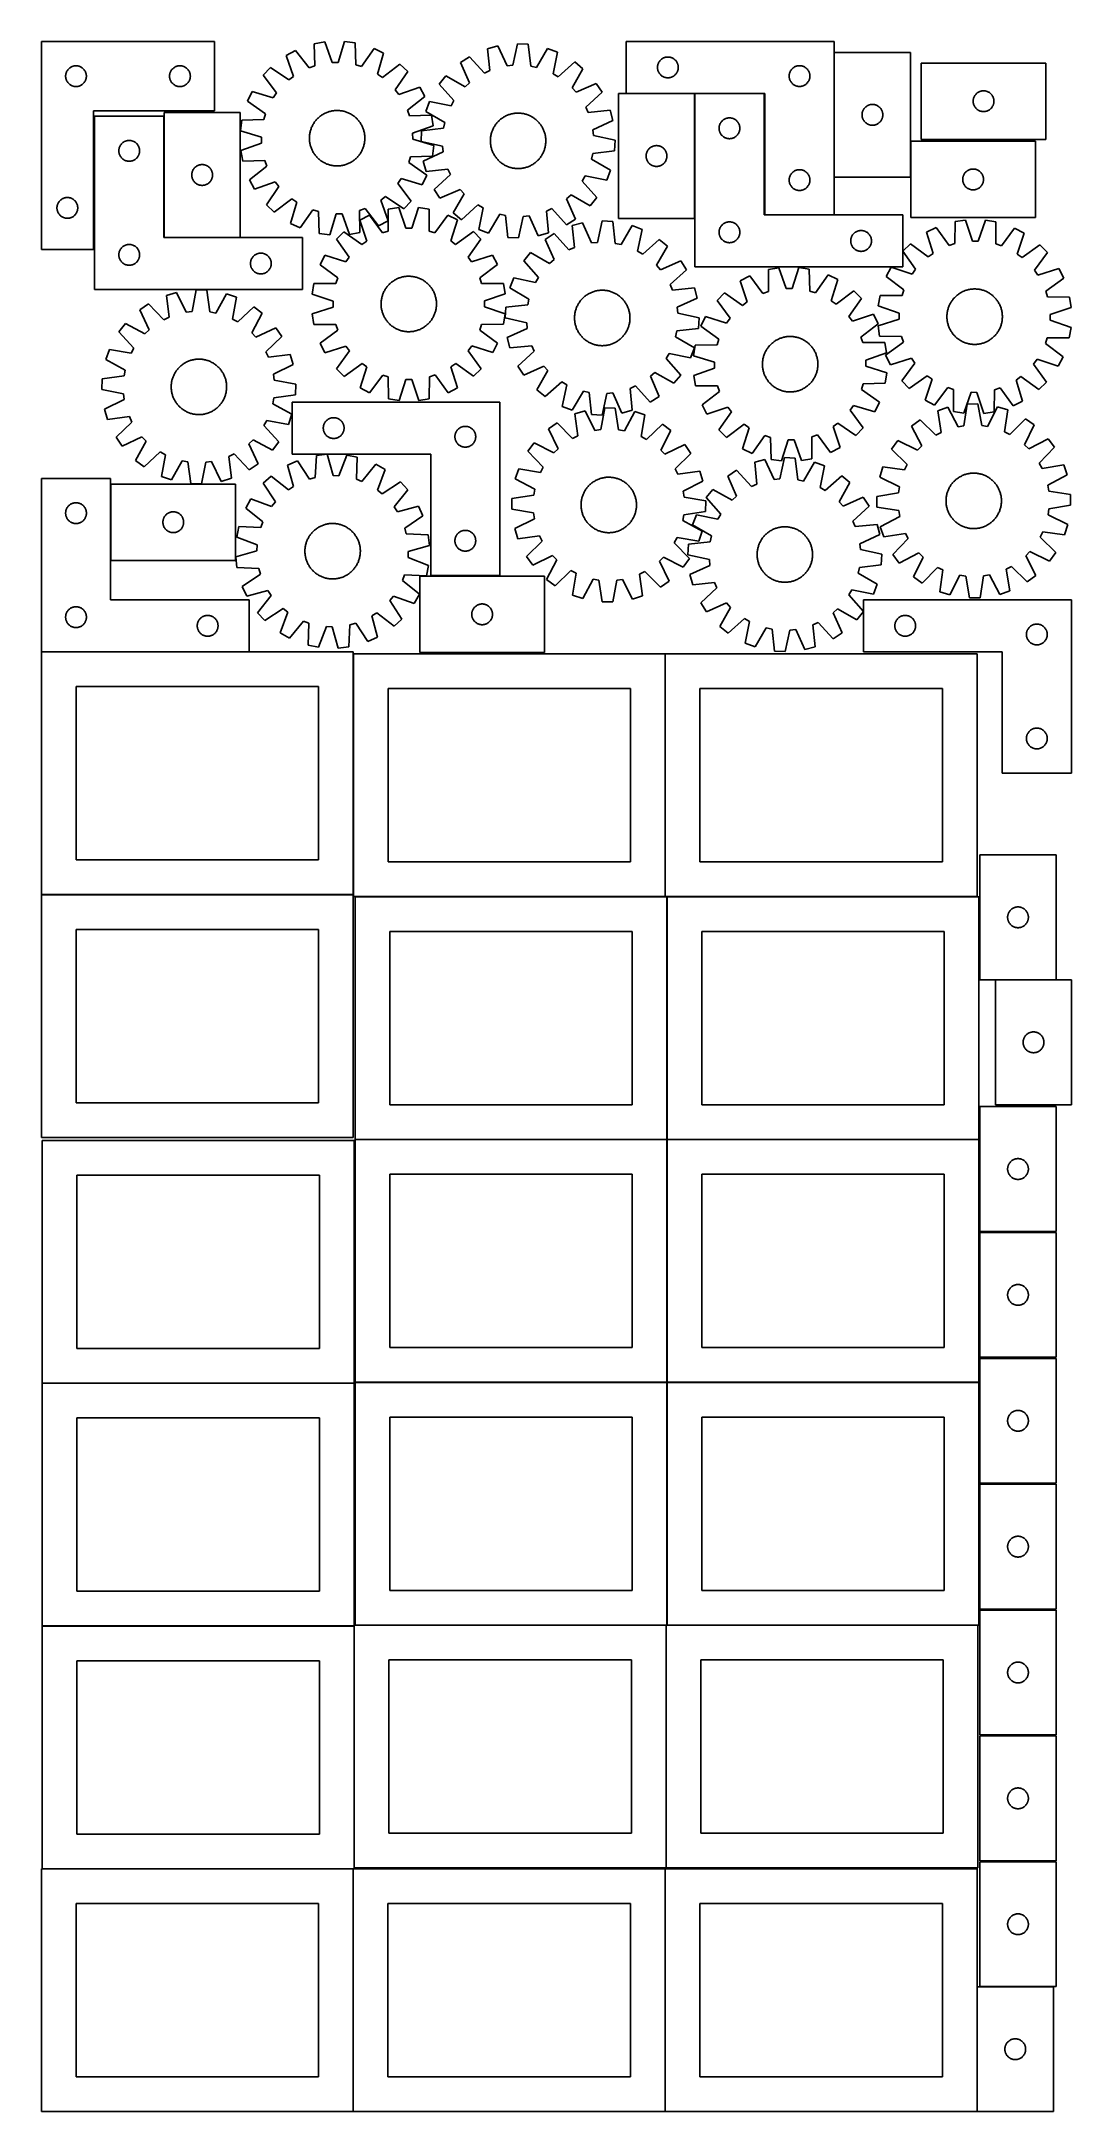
# Model space of a CAD drawing. Header units: millimetres. Extents: x 7 to 1493, y 8 to 2993.
import ezdxf

# ---------------------------------------------------------------- set-up
doc = ezdxf.new("R2010")
doc.units = ezdxf.units.MM
doc.layers.add('COMMON', color=5, linetype='CONTINUOUS', true_color=0x0000ff)
doc.layers.add('CUT', color=7, linetype='CONTINUOUS', true_color=0x000000)

msp = doc.modelspace()

# ---------------------------------------------------------------- linework, layer by layer
at = {"layer": 'COMMON'}
for p, q in [((456.746389, 2110.174328), (456.746389, 1762.910445)), ((906.94639, 2110.174328), (906.94639, 1760.174328)), ((6.646389, 1762.810444), (456.524735, 1762.810444)), ((459.374233, 1760.074327), (906.84639, 1760.074327)), ((909.474233, 1759.974327), (909.474233, 1409.974327)), ((909.574234, 1760.074327), (1357.046391, 1760.074327)), ((459.374233, 1409.874326), (909.374233, 1409.874326)), ((909.474233, 1409.774326), (909.474233, 1059.774326)), ((909.574234, 1409.874326), (1359.574234, 1409.874326)), ((7.849575, 1058.349546), (457.849575, 1058.349546)), ((909.374233, 1059.674326), (459.374233, 1059.674326)), ((909.474233, 1059.574325), (909.474233, 709.574325)), ((1359.574234, 1059.674326), (909.574234, 1059.674326)), ((7.849575, 708.149545), (457.849575, 708.149545)), ((457.949575, 708.049545), (457.949575, 359.374324)), ((459.374233, 709.474324), (908.049576, 709.474324)), ((908.149576, 709.374324), (908.149576, 359.374324)), ((909.574234, 709.474324), (1358.249577, 709.474324)), ((7.849575, 357.949544), (456.524735, 357.949544)), ((456.624735, 357.849544), (456.624735, 7.849544)), ((906.824736, 357.849544), (906.824736, 7.849544)), ((1357.024737, 187.849544), (1357.024737, 7.849544)), ((1361.099119, 187.949544), (1467.124738, 187.949544))]:
    msp.add_line(p, q, dxfattribs=at)
at = {"layer": 'CUT'}
for p, q in [((6.520436, 2993.365533), (6.520436, 2693.365533)), ((256.520436, 2993.365533), (6.520436, 2993.365533)), ((256.520436, 2893.365533), (256.520436, 2993.365533)), ((415.485981, 2992.743709), (400.357079, 2989.942483)), ((400.357079, 2989.942483), (401.007789, 2958.184786)), ((426.248929, 2962.858366), (415.485981, 2992.743709)), ((444.01518, 2993.485755), (434.820374, 2963.08131)), ((459.269248, 2991.474792), (444.01518, 2993.485755)), ((460.27034, 2959.726208), (459.269248, 2991.474792)), ((665.41253, 2987.013477), (650.562498, 2982.987671)), ((678.577066, 2958.105524), (665.41253, 2987.013477)), ((693.786161, 2990.07989), (687.101772, 2959.026812)), ((709.153422, 2989.319747), (693.786161, 2990.07989)), ((712.740592, 2957.758585), (709.153422, 2989.319747)), ((1150.74975, 2993.484199), (850.74975, 2993.484199)), ((850.74975, 2993.484199), (850.74975, 2918.484199)), ((1150.74975, 2743.484199), (1150.74975, 2993.484199)), ((47.829119, 2955.590959), (48.469993, 2956.022167)), ((48.469993, 2956.022167), (49.132214, 2956.419812)), ((49.132214, 2956.419812), (49.814029, 2956.78284)), ((49.814029, 2956.78284), (50.513627, 2957.110287)), ((50.513627, 2957.110287), (51.229154, 2957.401286)), ((51.229154, 2957.401286), (51.958713, 2957.655064)), ((51.958713, 2957.655064), (52.700369, 2957.870949)), ((52.700369, 2957.870949), (53.452155, 2958.048369)), ((53.452155, 2958.048369), (54.212077, 2958.186852)), ((54.212077, 2958.186852), (54.978121, 2958.286032)), ((54.978121, 2958.286032), (55.748254, 2958.345645)), ((55.748254, 2958.345645), (56.520436, 2958.365533)), ((56.520436, 2958.365533), (57.292617, 2958.345645)), ((57.292617, 2958.345645), (58.06275, 2958.286032)), ((58.06275, 2958.286032), (58.828794, 2958.186852)), ((58.828794, 2958.186852), (59.588716, 2958.048369)), ((59.588716, 2958.048369), (60.340502, 2957.870949)), ((60.340502, 2957.870949), (61.082158, 2957.655064)), ((61.082158, 2957.655064), (61.811717, 2957.401286)), ((61.811717, 2957.401286), (62.527244, 2957.110287)), ((62.527244, 2957.110287), (63.226842, 2956.78284)), ((63.226842, 2956.78284), (63.908657, 2956.419812)), ((63.908657, 2956.419812), (64.570878, 2956.022167)), ((64.570878, 2956.022167), (65.211752, 2955.590959)), ((197.829119, 2955.590959), (198.469993, 2956.022167)), ((198.469993, 2956.022167), (199.132214, 2956.419812)), ((199.132214, 2956.419812), (199.814029, 2956.78284)), ((199.814029, 2956.78284), (200.513627, 2957.110287)), ((200.513627, 2957.110287), (201.229154, 2957.401286)), ((201.229154, 2957.401286), (201.958713, 2957.655064)), ((201.958713, 2957.655064), (202.700369, 2957.870949)), ((202.700369, 2957.870949), (203.452155, 2958.048369)), ((203.452155, 2958.048369), (204.212077, 2958.186852)), ((204.212077, 2958.186852), (204.978121, 2958.286032)), ((204.978121, 2958.286032), (205.748254, 2958.345645)), ((205.748254, 2958.345645), (206.520436, 2958.365533)), ((206.520436, 2958.365533), (207.292617, 2958.345645)), ((207.292617, 2958.345645), (208.06275, 2958.286032)), ((208.06275, 2958.286032), (208.828794, 2958.186852)), ((208.828794, 2958.186852), (209.588716, 2958.048369)), ((209.588716, 2958.048369), (210.340502, 2957.870949)), ((210.340502, 2957.870949), (211.082158, 2957.655064)), ((211.082158, 2957.655064), (211.811717, 2957.401286)), ((211.811717, 2957.401286), (212.527244, 2957.110287)), ((212.527244, 2957.110287), (213.226842, 2956.78284)), ((213.226842, 2956.78284), (213.908657, 2956.419812)), ((213.908657, 2956.419812), (214.570878, 2956.022167)), ((214.570878, 2956.022167), (215.211752, 2955.590959)), ((373.453504, 2980.420748), (359.930689, 2973.081535)), ((359.930689, 2973.081535), (370.363219, 2943.079251)), ((392.924754, 2955.324031), (373.453504, 2980.420748)), ((401.007789, 2958.184786), (392.924754, 2955.324031)), ((434.820374, 2963.08131), (426.248929, 2962.858366)), ((468.491162, 2957.289518), (460.27034, 2959.726208)), ((486.631433, 2983.364512), (468.491162, 2957.289518)), ((500.517491, 2976.738206), (486.631433, 2983.364512)), ((491.658735, 2946.234154), (500.517491, 2976.738206)), ((524.034262, 2960.569492), (498.724223, 2941.376351)), ((535.193047, 2949.976473), (524.034262, 2960.569492)), ((624.525146, 2971.303404), (611.645969, 2962.885723)), ((611.645969, 2962.885723), (624.490726, 2933.83427)), ((645.978413, 2947.878373), (624.525146, 2971.303404)), ((650.562498, 2982.987671), (653.801196, 2951.388848)), ((687.101772, 2959.026812), (678.577066, 2958.105524)), ((721.132762, 2956.000503), (712.740592, 2957.758585)), ((737.085923, 2983.468146), (721.132762, 2956.000503)), ((751.46616, 2977.996462), (737.085923, 2983.468146)), ((745.124825, 2946.871516), (751.46616, 2977.996462)), ((776.223302, 2963.79964), (752.562976, 2942.606157)), ((788.208877, 2954.152022), (776.223302, 2963.79964)), ((895.74975, 2955.984199), (895.769638, 2956.75638)), ((895.769638, 2955.212017), (895.74975, 2955.984199)), ((895.769638, 2956.75638), (895.829252, 2957.526513)), ((895.829252, 2957.526513), (895.928431, 2958.292557)), ((895.928431, 2958.292557), (896.066915, 2959.05248)), ((896.066915, 2959.05248), (896.244334, 2959.804265)), ((896.244334, 2959.804265), (896.460219, 2960.545921)), ((896.460219, 2960.545921), (896.713998, 2961.27548)), ((896.713998, 2961.27548), (897.004996, 2961.991007)), ((897.004996, 2961.991007), (897.332444, 2962.690605)), ((897.332444, 2962.690605), (897.695471, 2963.37242)), ((897.695471, 2963.37242), (898.093116, 2964.034641)), ((898.093116, 2964.034641), (898.524325, 2964.675515)), ((898.524325, 2964.675515), (898.987953, 2965.293341)), ((898.987953, 2965.293341), (899.482771, 2965.88648)), ((899.482771, 2965.88648), (900.007467, 2966.453361)), ((900.007467, 2966.453361), (900.56065, 2966.992479)), ((900.56065, 2966.992479), (901.140852, 2967.502405)), ((901.140852, 2967.502405), (901.746536, 2967.981787)), ((901.746536, 2967.981787), (902.376094, 2968.429354)), ((902.376094, 2968.429354), (903.027858, 2968.843918)), ((903.027858, 2968.843918), (903.700099, 2969.224381)), ((903.700099, 2969.224381), (904.391034, 2969.569732)), ((904.391034, 2969.569732), (905.098831, 2969.879058)), ((905.098831, 2969.879058), (905.821614, 2970.151537)), ((905.821614, 2970.151537), (906.557465, 2970.386447)), ((906.557465, 2970.386447), (907.304434, 2970.583164)), ((907.304434, 2970.583164), (908.060538, 2970.741168)), ((908.060538, 2970.741168), (908.823775, 2970.860039)), ((908.823775, 2970.860039), (909.592118, 2970.939461)), ((909.592118, 2970.939461), (910.363531, 2970.979226)), ((910.363531, 2970.979226), (911.135969, 2970.979226)), ((911.135969, 2970.979226), (911.907382, 2970.939461)), ((911.907382, 2970.939461), (912.675725, 2970.860039)), ((912.675725, 2970.860039), (913.438961, 2970.741168)), ((913.438961, 2970.741168), (914.195066, 2970.583164)), ((914.195066, 2970.583164), (914.942034, 2970.386447)), ((914.942034, 2970.386447), (915.677886, 2970.151537)), ((915.677886, 2970.151537), (916.400668, 2969.879058)), ((916.400668, 2969.879058), (917.108466, 2969.569732)), ((917.108466, 2969.569732), (917.799401, 2969.224381)), ((917.799401, 2969.224381), (918.471642, 2968.843918)), ((918.471642, 2968.843918), (919.123406, 2968.429354)), ((919.123406, 2968.429354), (919.752964, 2967.981787)), ((919.752964, 2967.981787), (920.358648, 2967.502405)), ((920.358648, 2967.502405), (920.93885, 2966.992479)), ((920.93885, 2966.992479), (921.492033, 2966.453361)), ((921.492033, 2966.453361), (922.016729, 2965.88648)), ((922.016729, 2965.88648), (922.511547, 2965.293341)), ((922.511547, 2965.293341), (922.975175, 2964.675515)), ((922.975175, 2964.675515), (923.406383, 2964.034641)), ((923.406383, 2964.034641), (923.804028, 2963.37242)), ((923.804028, 2963.37242), (924.167056, 2962.690605)), ((924.167056, 2962.690605), (924.494503, 2961.991007)), ((924.494503, 2961.991007), (924.785502, 2961.27548)), ((924.785502, 2961.27548), (925.039281, 2960.545921)), ((925.039281, 2960.545921), (925.255166, 2959.804265)), ((925.255166, 2959.804265), (925.432585, 2959.05248)), ((925.432585, 2959.05248), (925.571068, 2958.292557)), ((925.571068, 2958.292557), (925.670248, 2957.526513)), ((925.670248, 2957.526513), (925.729861, 2956.75638)), ((925.729861, 2956.75638), (925.74975, 2955.984199)), ((925.74975, 2955.984199), (925.729861, 2955.212017)), ((1091.746536, 2955.481787), (1092.376094, 2955.929354)), ((1092.376094, 2955.929354), (1093.027858, 2956.343918)), ((1093.027858, 2956.343918), (1093.700099, 2956.724381)), ((1093.700099, 2956.724381), (1094.391034, 2957.069732)), ((1094.391034, 2957.069732), (1095.098831, 2957.379058)), ((1095.098831, 2957.379058), (1095.821614, 2957.651537)), ((1095.821614, 2957.651537), (1096.557465, 2957.886447)), ((1096.557465, 2957.886447), (1097.304434, 2958.083164)), ((1097.304434, 2958.083164), (1098.060538, 2958.241168)), ((1098.060538, 2958.241168), (1098.823775, 2958.360039)), ((1098.823775, 2958.360039), (1099.592118, 2958.439461)), ((1099.592118, 2958.439461), (1100.363531, 2958.479226)), ((1100.363531, 2958.479226), (1101.135969, 2958.479226)), ((1101.135969, 2958.479226), (1101.907382, 2958.439461)), ((1101.907382, 2958.439461), (1102.675725, 2958.360039)), ((1102.675725, 2958.360039), (1103.438961, 2958.241168)), ((1103.438961, 2958.241168), (1104.195066, 2958.083164)), ((1104.195066, 2958.083164), (1104.942034, 2957.886447)), ((1104.942034, 2957.886447), (1105.677886, 2957.651537)), ((1105.677886, 2957.651537), (1106.400668, 2957.379058)), ((1106.400668, 2957.379058), (1107.108466, 2957.069732)), ((1107.108466, 2957.069732), (1107.799401, 2956.724381)), ((1107.799401, 2956.724381), (1108.471642, 2956.343918)), ((1108.471642, 2956.343918), (1109.123406, 2955.929354)), ((1109.123406, 2955.929354), (1109.752964, 2955.481787)), ((1260.969084, 2977.598208), (1150.969084, 2977.598208)), ((1150.969084, 2977.598208), (1150.969084, 2797.598208)), ((1260.969084, 2797.598208), (1260.969084, 2977.598208)), ((1456.333525, 2962.234681), (1276.333525, 2962.234681)), ((1276.333525, 2962.234681), (1276.333525, 2852.234681)), ((1456.333525, 2852.234681), (1456.333525, 2962.234681)), ((41.525408, 2943.751752), (41.565173, 2944.523165)), ((41.525408, 2942.979315), (41.525408, 2943.751752)), ((41.565173, 2942.207902), (41.525408, 2942.979315)), ((41.565173, 2944.523165), (41.644595, 2945.291509)), ((41.644595, 2941.439558), (41.565173, 2942.207902)), ((41.644595, 2945.291509), (41.763466, 2946.054745)), ((41.763466, 2940.676322), (41.644595, 2941.439558)), ((41.763466, 2946.054745), (41.92147, 2946.81085)), ((41.92147, 2939.920217), (41.763466, 2940.676322)), ((41.92147, 2946.81085), (42.118187, 2947.557818)), ((42.118187, 2939.173249), (41.92147, 2939.920217)), ((42.118187, 2947.557818), (42.353097, 2948.293669)), ((42.353097, 2938.437398), (42.118187, 2939.173249)), ((42.353097, 2948.293669), (42.625576, 2949.016452)), ((42.625576, 2937.714615), (42.353097, 2938.437398)), ((42.625576, 2949.016452), (42.934902, 2949.724249)), ((42.934902, 2937.006818), (42.625576, 2937.714615)), ((42.934902, 2949.724249), (43.280254, 2950.415185)), ((43.280254, 2936.315882), (42.934902, 2937.006818)), ((43.280254, 2950.415185), (43.660716, 2951.087426)), ((43.660716, 2935.643641), (43.280254, 2936.315882)), ((43.660716, 2951.087426), (44.07528, 2951.739189)), ((44.07528, 2934.991878), (43.660716, 2935.643641)), ((44.07528, 2951.739189), (44.522847, 2952.368748)), ((44.522847, 2934.362319), (44.07528, 2934.991878)), ((44.522847, 2952.368748), (45.002229, 2952.974431)), ((45.002229, 2933.756636), (44.522847, 2934.362319)), ((45.002229, 2952.974431), (45.512155, 2953.554634)), ((45.512155, 2933.176433), (45.002229, 2933.756636)), ((45.512155, 2953.554634), (46.051273, 2954.107816)), ((46.051273, 2932.623251), (45.512155, 2933.176433)), ((46.051273, 2954.107816), (46.618154, 2954.632512)), ((46.618154, 2932.098555), (46.051273, 2932.623251)), ((46.618154, 2954.632512), (47.211293, 2955.127331)), ((47.211293, 2931.603736), (46.618154, 2932.098555)), ((47.211293, 2955.127331), (47.829119, 2955.590959)), ((47.829119, 2931.140108), (47.211293, 2931.603736)), ((48.469993, 2930.7089), (47.829119, 2931.140108)), ((49.132214, 2930.311255), (48.469993, 2930.7089)), ((49.814029, 2929.948227), (49.132214, 2930.311255)), ((50.513627, 2929.62078), (49.814029, 2929.948227)), ((51.229154, 2929.329781), (50.513627, 2929.62078)), ((51.958713, 2929.076003), (51.229154, 2929.329781)), ((52.700369, 2928.860118), (51.958713, 2929.076003)), ((53.452155, 2928.682698), (52.700369, 2928.860118)), ((54.212077, 2928.544215), (53.452155, 2928.682698)), ((54.978121, 2928.445035), (54.212077, 2928.544215)), ((55.748254, 2928.385422), (54.978121, 2928.445035)), ((56.520436, 2928.365533), (55.748254, 2928.385422)), ((57.292617, 2928.385422), (56.520436, 2928.365533)), ((58.06275, 2928.445035), (57.292617, 2928.385422)), ((58.828794, 2928.544215), (58.06275, 2928.445035)), ((59.588716, 2928.682698), (58.828794, 2928.544215)), ((60.340502, 2928.860118), (59.588716, 2928.682698)), ((61.082158, 2929.076003), (60.340502, 2928.860118)), ((61.811717, 2929.329781), (61.082158, 2929.076003)), ((62.527244, 2929.62078), (61.811717, 2929.329781)), ((63.226842, 2929.948227), (62.527244, 2929.62078)), ((63.908657, 2930.311255), (63.226842, 2929.948227)), ((64.570878, 2930.7089), (63.908657, 2930.311255)), ((65.211752, 2931.140108), (64.570878, 2930.7089)), ((65.211752, 2955.590959), (65.829578, 2955.127331)), ((65.829578, 2931.603736), (65.211752, 2931.140108)), ((65.829578, 2955.127331), (66.422717, 2954.632512)), ((66.422717, 2932.098555), (65.829578, 2931.603736)), ((66.422717, 2954.632512), (66.989598, 2954.107816)), ((66.989598, 2932.623251), (66.422717, 2932.098555)), ((66.989598, 2954.107816), (67.528716, 2953.554634)), ((67.528716, 2933.176433), (66.989598, 2932.623251)), ((67.528716, 2953.554634), (68.038642, 2952.974431)), ((68.038642, 2933.756636), (67.528716, 2933.176433)), ((68.038642, 2952.974431), (68.518024, 2952.368748)), ((68.518024, 2934.362319), (68.038642, 2933.756636)), ((68.518024, 2952.368748), (68.965591, 2951.739189)), ((68.965591, 2934.991878), (68.518024, 2934.362319)), ((68.965591, 2951.739189), (69.380155, 2951.087426)), ((69.380155, 2935.643641), (68.965591, 2934.991878)), ((69.380155, 2951.087426), (69.760617, 2950.415185)), ((69.760617, 2936.315882), (69.380155, 2935.643641)), ((69.760617, 2950.415185), (70.105969, 2949.724249)), ((70.105969, 2937.006818), (69.760617, 2936.315882)), ((70.105969, 2949.724249), (70.415295, 2949.016452)), ((70.415295, 2937.714615), (70.105969, 2937.006818)), ((70.415295, 2949.016452), (70.687774, 2948.293669)), ((70.687774, 2938.437398), (70.415295, 2937.714615)), ((70.687774, 2948.293669), (70.922684, 2947.557818)), ((70.922684, 2939.173249), (70.687774, 2938.437398)), ((70.922684, 2947.557818), (71.119401, 2946.81085)), ((71.119401, 2939.920217), (70.922684, 2939.173249)), ((71.119401, 2946.81085), (71.277405, 2946.054745)), ((71.277405, 2940.676322), (71.119401, 2939.920217)), ((71.277405, 2946.054745), (71.396276, 2945.291509)), ((71.396276, 2941.439558), (71.277405, 2940.676322)), ((71.396276, 2945.291509), (71.475698, 2944.523165)), ((71.475698, 2942.207902), (71.396276, 2941.439558)), ((71.475698, 2944.523165), (71.515463, 2943.751752)), ((71.515463, 2942.979315), (71.475698, 2942.207902)), ((71.515463, 2943.751752), (71.515463, 2942.979315)), ((191.525408, 2943.751752), (191.565173, 2944.523165)), ((191.525408, 2942.979315), (191.525408, 2943.751752)), ((191.565173, 2942.207902), (191.525408, 2942.979315)), ((191.565173, 2944.523165), (191.644595, 2945.291509)), ((191.644595, 2941.439558), (191.565173, 2942.207902)), ((191.644595, 2945.291509), (191.763466, 2946.054745)), ((191.763466, 2940.676322), (191.644595, 2941.439558)), ((191.763466, 2946.054745), (191.92147, 2946.81085)), ((191.92147, 2939.920217), (191.763466, 2940.676322)), ((191.92147, 2946.81085), (192.118187, 2947.557818)), ((192.118187, 2939.173249), (191.92147, 2939.920217)), ((192.118187, 2947.557818), (192.353097, 2948.293669)), ((192.353097, 2938.437398), (192.118187, 2939.173249)), ((192.353097, 2948.293669), (192.625576, 2949.016452)), ((192.625576, 2937.714615), (192.353097, 2938.437398)), ((192.625576, 2949.016452), (192.934902, 2949.724249)), ((192.934902, 2937.006818), (192.625576, 2937.714615)), ((192.934902, 2949.724249), (193.280254, 2950.415185)), ((193.280254, 2936.315882), (192.934902, 2937.006818)), ((193.280254, 2950.415185), (193.660716, 2951.087426)), ((193.660716, 2935.643641), (193.280254, 2936.315882)), ((193.660716, 2951.087426), (194.07528, 2951.739189)), ((194.07528, 2934.991878), (193.660716, 2935.643641)), ((194.07528, 2951.739189), (194.522847, 2952.368748)), ((194.522847, 2934.362319), (194.07528, 2934.991878)), ((194.522847, 2952.368748), (195.002229, 2952.974431)), ((195.002229, 2933.756636), (194.522847, 2934.362319)), ((195.002229, 2952.974431), (195.512155, 2953.554634)), ((195.512155, 2933.176433), (195.002229, 2933.756636)), ((195.512155, 2953.554634), (196.051273, 2954.107816)), ((196.051273, 2932.623251), (195.512155, 2933.176433)), ((196.051273, 2954.107816), (196.618154, 2954.632512)), ((196.618154, 2932.098555), (196.051273, 2932.623251)), ((196.618154, 2954.632512), (197.211293, 2955.127331)), ((197.211293, 2931.603736), (196.618154, 2932.098555)), ((197.211293, 2955.127331), (197.829119, 2955.590959)), ((197.829119, 2931.140108), (197.211293, 2931.603736)), ((198.469993, 2930.7089), (197.829119, 2931.140108)), ((199.132214, 2930.311255), (198.469993, 2930.7089)), ((199.814029, 2929.948227), (199.132214, 2930.311255)), ((200.513627, 2929.62078), (199.814029, 2929.948227)), ((201.229154, 2929.329781), (200.513627, 2929.62078)), ((201.958713, 2929.076003), (201.229154, 2929.329781)), ((202.700369, 2928.860118), (201.958713, 2929.076003)), ((203.452155, 2928.682698), (202.700369, 2928.860118)), ((204.212077, 2928.544215), (203.452155, 2928.682698)), ((204.978121, 2928.445035), (204.212077, 2928.544215)), ((205.748254, 2928.385422), (204.978121, 2928.445035)), ((206.520436, 2928.365533), (205.748254, 2928.385422)), ((207.292617, 2928.385422), (206.520436, 2928.365533)), ((208.06275, 2928.445035), (207.292617, 2928.385422)), ((208.828794, 2928.544215), (208.06275, 2928.445035)), ((209.588716, 2928.682698), (208.828794, 2928.544215)), ((210.340502, 2928.860118), (209.588716, 2928.682698)), ((211.082158, 2929.076003), (210.340502, 2928.860118)), ((211.811717, 2929.329781), (211.082158, 2929.076003)), ((212.527244, 2929.62078), (211.811717, 2929.329781)), ((213.226842, 2929.948227), (212.527244, 2929.62078)), ((213.908657, 2930.311255), (213.226842, 2929.948227)), ((214.570878, 2930.7089), (213.908657, 2930.311255)), ((215.211752, 2931.140108), (214.570878, 2930.7089)), ((215.211752, 2955.590959), (215.829578, 2955.127331)), ((215.829578, 2931.603736), (215.211752, 2931.140108)), ((215.829578, 2955.127331), (216.422717, 2954.632512)), ((216.422717, 2932.098555), (215.829578, 2931.603736)), ((216.422717, 2954.632512), (216.989598, 2954.107816)), ((216.989598, 2932.623251), (216.422717, 2932.098555)), ((216.989598, 2954.107816), (217.528716, 2953.554634)), ((217.528716, 2933.176433), (216.989598, 2932.623251)), ((217.528716, 2953.554634), (218.038642, 2952.974431)), ((218.038642, 2933.756636), (217.528716, 2933.176433)), ((218.038642, 2952.974431), (218.518024, 2952.368748)), ((218.518024, 2934.362319), (218.038642, 2933.756636)), ((218.518024, 2952.368748), (218.965591, 2951.739189)), ((218.965591, 2934.991878), (218.518024, 2934.362319)), ((218.965591, 2951.739189), (219.380155, 2951.087426)), ((219.380155, 2935.643641), (218.965591, 2934.991878)), ((219.380155, 2951.087426), (219.760617, 2950.415185)), ((219.760617, 2936.315882), (219.380155, 2935.643641)), ((219.760617, 2950.415185), (220.105969, 2949.724249)), ((220.105969, 2937.006818), (219.760617, 2936.315882)), ((220.105969, 2949.724249), (220.415295, 2949.016452)), ((220.415295, 2937.714615), (220.105969, 2937.006818)), ((220.415295, 2949.016452), (220.687774, 2948.293669)), ((220.687774, 2938.437398), (220.415295, 2937.714615)), ((220.687774, 2948.293669), (220.922684, 2947.557818)), ((220.922684, 2939.173249), (220.687774, 2938.437398)), ((220.922684, 2947.557818), (221.119401, 2946.81085)), ((221.119401, 2939.920217), (220.922684, 2939.173249)), ((221.119401, 2946.81085), (221.277405, 2946.054745)), ((221.277405, 2940.676322), (221.119401, 2939.920217)), ((221.277405, 2946.054745), (221.396276, 2945.291509)), ((221.396276, 2941.439558), (221.277405, 2940.676322)), ((221.396276, 2945.291509), (221.475698, 2944.523165)), ((221.475698, 2942.207902), (221.396276, 2941.439558)), ((221.475698, 2944.523165), (221.515463, 2943.751752)), ((221.515463, 2942.979315), (221.475698, 2942.207902)), ((221.515463, 2943.751752), (221.515463, 2942.979315)), ((337.286246, 2955.712165), (326.693227, 2944.55338)), ((326.693227, 2944.55338), (345.886368, 2919.243341)), ((363.559818, 2937.860717), (337.286246, 2955.712165)), ((370.363219, 2943.079251), (363.559818, 2937.860717)), ((498.724223, 2941.376351), (491.658735, 2946.234154)), ((517.341599, 2923.702901), (535.193047, 2949.976473)), ((552.562418, 2927.33203), (522.560133, 2916.8995)), ((559.90163, 2913.809215), (552.562418, 2927.33203)), ((590.493612, 2943.727341), (580.845994, 2931.741766)), ((580.845994, 2931.741766), (602.039477, 2908.08144)), ((618.135614, 2928.078236), (590.493612, 2943.727341)), ((624.490726, 2933.83427), (618.135614, 2928.078236)), ((653.801196, 2951.388848), (645.978413, 2947.878373)), ((752.562976, 2942.606157), (745.124825, 2946.871516)), ((772.559772, 2926.51002), (788.208877, 2954.152022)), ((778.315806, 2920.154908), (772.559772, 2926.51002)), ((807.367259, 2932.999665), (778.315806, 2920.154908)), ((815.78494, 2920.120488), (807.367259, 2932.999665)), ((895.829252, 2954.441884), (895.769638, 2955.212017)), ((895.928431, 2953.67584), (895.829252, 2954.441884)), ((896.066915, 2952.915918), (895.928431, 2953.67584)), ((896.244334, 2952.164132), (896.066915, 2952.915918)), ((896.460219, 2951.422476), (896.244334, 2952.164132)), ((896.713998, 2950.692917), (896.460219, 2951.422476)), ((897.004996, 2949.97739), (896.713998, 2950.692917)), ((897.332444, 2949.277792), (897.004996, 2949.97739)), ((897.695471, 2948.595978), (897.332444, 2949.277792)), ((898.093116, 2947.933756), (897.695471, 2948.595978)), ((898.524325, 2947.292882), (898.093116, 2947.933756)), ((898.987953, 2946.675056), (898.524325, 2947.292882)), ((899.482771, 2946.081917), (898.987953, 2946.675056)), ((900.007467, 2945.515036), (899.482771, 2946.081917)), ((900.56065, 2944.975918), (900.007467, 2945.515036)), ((901.140852, 2944.465992), (900.56065, 2944.975918)), ((901.746536, 2943.98661), (901.140852, 2944.465992)), ((902.376094, 2943.539043), (901.746536, 2943.98661)), ((903.027858, 2943.124479), (902.376094, 2943.539043)), ((903.700099, 2942.744017), (903.027858, 2943.124479)), ((904.391034, 2942.398665), (903.700099, 2942.744017)), ((905.098831, 2942.089339), (904.391034, 2942.398665)), ((905.821614, 2941.81686), (905.098831, 2942.089339)), ((906.557465, 2941.58195), (905.821614, 2941.81686)), ((907.304434, 2941.385233), (906.557465, 2941.58195)), ((908.060538, 2941.227229), (907.304434, 2941.385233)), ((908.823775, 2941.108358), (908.060538, 2941.227229)), ((909.592118, 2941.028936), (908.823775, 2941.108358)), ((910.363531, 2940.989172), (909.592118, 2941.028936)), ((911.135969, 2940.989172), (910.363531, 2940.989172)), ((911.907382, 2941.028936), (911.135969, 2940.989172)), ((912.675725, 2941.108358), (911.907382, 2941.028936)), ((913.438961, 2941.227229), (912.675725, 2941.108358)), ((914.195066, 2941.385233), (913.438961, 2941.227229)), ((914.942034, 2941.58195), (914.195066, 2941.385233)), ((915.677886, 2941.81686), (914.942034, 2941.58195)), ((916.400668, 2942.089339), (915.677886, 2941.81686)), ((917.108466, 2942.398665), (916.400668, 2942.089339)), ((917.799401, 2942.744017), (917.108466, 2942.398665)), ((918.471642, 2943.124479), (917.799401, 2942.744017)), ((919.123406, 2943.539043), (918.471642, 2943.124479)), ((919.752964, 2943.98661), (919.123406, 2943.539043)), ((920.358648, 2944.465992), (919.752964, 2943.98661)), ((920.93885, 2944.975918), (920.358648, 2944.465992)), ((921.492033, 2945.515036), (920.93885, 2944.975918)), ((922.016729, 2946.081917), (921.492033, 2945.515036)), ((922.511547, 2946.675056), (922.016729, 2946.081917)), ((922.975175, 2947.292882), (922.511547, 2946.675056)), ((923.406383, 2947.933756), (922.975175, 2947.292882)), ((923.804028, 2948.595978), (923.406383, 2947.933756)), ((924.167056, 2949.277792), (923.804028, 2948.595978)), ((924.494503, 2949.97739), (924.167056, 2949.277792)), ((924.785502, 2950.692917), (924.494503, 2949.97739)), ((925.039281, 2951.422476), (924.785502, 2950.692917)), ((925.255166, 2952.164132), (925.039281, 2951.422476)), ((925.432585, 2952.915918), (925.255166, 2952.164132)), ((925.571068, 2953.67584), (925.432585, 2952.915918)), ((925.670248, 2954.441884), (925.571068, 2953.67584)), ((925.729861, 2955.212017), (925.670248, 2954.441884)), ((1085.74975, 2943.484199), (1085.769638, 2944.25638)), ((1085.769638, 2942.712017), (1085.74975, 2943.484199)), ((1085.769638, 2944.25638), (1085.829252, 2945.026513)), ((1085.829252, 2941.941884), (1085.769638, 2942.712017)), ((1085.829252, 2945.026513), (1085.928431, 2945.792557)), ((1085.928431, 2941.17584), (1085.829252, 2941.941884)), ((1085.928431, 2945.792557), (1086.066915, 2946.55248)), ((1086.066915, 2940.415918), (1085.928431, 2941.17584)), ((1086.066915, 2946.55248), (1086.244334, 2947.304265)), ((1086.244334, 2939.664132), (1086.066915, 2940.415918)), ((1086.244334, 2947.304265), (1086.460219, 2948.045921)), ((1086.460219, 2938.922476), (1086.244334, 2939.664132)), ((1086.460219, 2948.045921), (1086.713998, 2948.77548)), ((1086.713998, 2938.192917), (1086.460219, 2938.922476)), ((1086.713998, 2948.77548), (1087.004996, 2949.491007)), ((1087.004996, 2937.47739), (1086.713998, 2938.192917)), ((1087.004996, 2949.491007), (1087.332444, 2950.190605)), ((1087.332444, 2936.777792), (1087.004996, 2937.47739)), ((1087.332444, 2950.190605), (1087.695471, 2950.87242)), ((1087.695471, 2936.095978), (1087.332444, 2936.777792)), ((1087.695471, 2950.87242), (1088.093116, 2951.534641)), ((1088.093116, 2935.433756), (1087.695471, 2936.095978)), ((1088.093116, 2951.534641), (1088.524325, 2952.175515)), ((1088.524325, 2934.792882), (1088.093116, 2935.433756)), ((1088.524325, 2952.175515), (1088.987953, 2952.793341)), ((1088.987953, 2934.175056), (1088.524325, 2934.792882)), ((1088.987953, 2952.793341), (1089.482771, 2953.38648)), ((1089.482771, 2933.581917), (1088.987953, 2934.175056)), ((1089.482771, 2953.38648), (1090.007467, 2953.953361)), ((1090.007467, 2933.015036), (1089.482771, 2933.581917)), ((1090.007467, 2953.953361), (1090.56065, 2954.492479)), ((1090.56065, 2932.475918), (1090.007467, 2933.015036)), ((1090.56065, 2954.492479), (1091.140852, 2955.002405)), ((1091.140852, 2931.965992), (1090.56065, 2932.475918)), ((1091.140852, 2955.002405), (1091.746536, 2955.481787)), ((1091.746536, 2931.48661), (1091.140852, 2931.965992)), ((1092.376094, 2931.039043), (1091.746536, 2931.48661)), ((1093.027858, 2930.624479), (1092.376094, 2931.039043)), ((1093.700099, 2930.244017), (1093.027858, 2930.624479)), ((1094.391034, 2929.898665), (1093.700099, 2930.244017)), ((1095.098831, 2929.589339), (1094.391034, 2929.898665)), ((1095.821614, 2929.31686), (1095.098831, 2929.589339)), ((1096.557465, 2929.08195), (1095.821614, 2929.31686)), ((1097.304434, 2928.885233), (1096.557465, 2929.08195)), ((1098.060538, 2928.727229), (1097.304434, 2928.885233)), ((1098.823775, 2928.608358), (1098.060538, 2928.727229)), ((1099.592118, 2928.528936), (1098.823775, 2928.608358)), ((1100.363531, 2928.489172), (1099.592118, 2928.528936)), ((1101.135969, 2928.489172), (1100.363531, 2928.489172)), ((1101.907382, 2928.528936), (1101.135969, 2928.489172)), ((1102.675725, 2928.608358), (1101.907382, 2928.528936)), ((1103.438961, 2928.727229), (1102.675725, 2928.608358)), ((1104.195066, 2928.885233), (1103.438961, 2928.727229)), ((1104.942034, 2929.08195), (1104.195066, 2928.885233)), ((1105.677886, 2929.31686), (1104.942034, 2929.08195)), ((1106.400668, 2929.589339), (1105.677886, 2929.31686)), ((1107.108466, 2929.898665), (1106.400668, 2929.589339)), ((1107.799401, 2930.244017), (1107.108466, 2929.898665)), ((1108.471642, 2930.624479), (1107.799401, 2930.244017)), ((1109.123406, 2931.039043), (1108.471642, 2930.624479)), ((1109.752964, 2931.48661), (1109.123406, 2931.039043)), ((1109.752964, 2955.481787), (1110.358648, 2955.002405)), ((1110.358648, 2931.965992), (1109.752964, 2931.48661)), ((1110.358648, 2955.002405), (1110.93885, 2954.492479)), ((1110.93885, 2932.475918), (1110.358648, 2931.965992)), ((1110.93885, 2954.492479), (1111.492033, 2953.953361)), ((1111.492033, 2933.015036), (1110.93885, 2932.475918)), ((1111.492033, 2953.953361), (1112.016729, 2953.38648)), ((1112.016729, 2933.581917), (1111.492033, 2933.015036)), ((1112.016729, 2953.38648), (1112.511547, 2952.793341)), ((1112.511547, 2934.175056), (1112.016729, 2933.581917)), ((1112.511547, 2952.793341), (1112.975175, 2952.175515)), ((1112.975175, 2934.792882), (1112.511547, 2934.175056)), ((1112.975175, 2952.175515), (1113.406383, 2951.534641)), ((1113.406383, 2935.433756), (1112.975175, 2934.792882)), ((1113.406383, 2951.534641), (1113.804028, 2950.87242)), ((1113.804028, 2936.095978), (1113.406383, 2935.433756)), ((1113.804028, 2950.87242), (1114.167056, 2950.190605)), ((1114.167056, 2936.777792), (1113.804028, 2936.095978)), ((1114.167056, 2950.190605), (1114.494503, 2949.491007)), ((1114.494503, 2937.47739), (1114.167056, 2936.777792)), ((1114.494503, 2949.491007), (1114.785502, 2948.77548)), ((1114.785502, 2938.192917), (1114.494503, 2937.47739)), ((1114.785502, 2948.77548), (1115.039281, 2948.045921)), ((1115.039281, 2938.922476), (1114.785502, 2938.192917)), ((1115.039281, 2948.045921), (1115.255166, 2947.304265)), ((1115.255166, 2939.664132), (1115.039281, 2938.922476)), ((1115.255166, 2947.304265), (1115.432585, 2946.55248)), ((1115.432585, 2940.415918), (1115.255166, 2939.664132)), ((1115.432585, 2946.55248), (1115.571068, 2945.792557)), ((1115.571068, 2941.17584), (1115.432585, 2940.415918)), ((1115.571068, 2945.792557), (1115.670248, 2945.026513)), ((1115.670248, 2941.941884), (1115.571068, 2941.17584)), ((1115.670248, 2945.026513), (1115.729861, 2944.25638)), ((1115.729861, 2942.712017), (1115.670248, 2941.941884)), ((1115.729861, 2944.25638), (1115.74975, 2943.484199)), ((1115.74975, 2943.484199), (1115.729861, 2942.712017)), ((310.524512, 2921.036609), (303.898207, 2907.150551)), ((303.898207, 2907.150551), (329.973201, 2889.01028)), ((341.028565, 2912.177853), (310.524512, 2921.036609)), ((345.886368, 2919.243341), (341.028565, 2912.177853)), ((522.560133, 2916.8995), (517.341599, 2923.702901)), ((534.804914, 2894.337965), (559.90163, 2913.809215)), ((566.649172, 2906.984624), (561.177488, 2892.604387)), ((597.774118, 2900.643289), (566.649172, 2906.984624)), ((602.039477, 2908.08144), (597.774118, 2900.643289)), ((792.359909, 2898.667221), (815.78494, 2920.120488)), ((795.870384, 2890.844438), (792.359909, 2898.667221)), ((949.33679, 2918.14728), (839.33679, 2918.14728)), ((839.33679, 2918.14728), (839.33679, 2738.14728)), ((850.74975, 2918.484199), (1050.74975, 2918.484199)), ((949.33679, 2738.14728), (949.33679, 2918.14728)), ((1049.622344, 2918.207825), (949.622344, 2918.207825)), ((949.622344, 2918.207825), (949.622344, 2668.207825)), ((1049.622344, 2743.207825), (1049.622344, 2918.207825)), ((1050.74975, 2918.484199), (1050.74975, 2743.484199)), ((1193.523929, 2895.971863), (1193.971495, 2896.601422)), ((1193.971495, 2896.601422), (1194.450877, 2897.207105)), ((1194.450877, 2897.207105), (1194.960803, 2897.787308)), ((1194.960803, 2897.787308), (1195.499921, 2898.34049)), ((1195.499921, 2898.34049), (1196.066802, 2898.865187)), ((1196.066802, 2898.865187), (1196.659941, 2899.360005)), ((1196.659941, 2899.360005), (1197.277767, 2899.823633)), ((1197.277767, 2899.823633), (1197.918641, 2900.254841)), ((1197.918641, 2900.254841), (1198.580863, 2900.652486)), ((1198.580863, 2900.652486), (1199.262677, 2901.015514)), ((1199.262677, 2901.015514), (1199.962275, 2901.342961)), ((1199.962275, 2901.342961), (1200.677802, 2901.63396)), ((1200.677802, 2901.63396), (1201.407361, 2901.887738)), ((1201.407361, 2901.887738), (1202.149017, 2902.103623)), ((1202.149017, 2902.103623), (1202.900803, 2902.281043)), ((1202.900803, 2902.281043), (1203.660725, 2902.419526)), ((1203.660725, 2902.419526), (1204.426769, 2902.518706)), ((1204.426769, 2902.518706), (1205.196902, 2902.578319)), ((1205.196902, 2902.578319), (1205.969084, 2902.598208)), ((1205.969084, 2902.598208), (1206.741265, 2902.578319)), ((1206.741265, 2902.578319), (1207.511399, 2902.518706)), ((1207.511399, 2902.518706), (1208.277442, 2902.419526)), ((1208.277442, 2902.419526), (1209.037365, 2902.281043)), ((1209.037365, 2902.281043), (1209.789151, 2902.103623)), ((1209.789151, 2902.103623), (1210.530806, 2901.887738)), ((1210.530806, 2901.887738), (1211.260365, 2901.63396)), ((1211.260365, 2901.63396), (1211.975892, 2901.342961)), ((1211.975892, 2901.342961), (1212.675491, 2901.015514)), ((1212.675491, 2901.015514), (1213.357305, 2900.652486)), ((1213.357305, 2900.652486), (1214.019527, 2900.254841)), ((1214.019527, 2900.254841), (1214.6604, 2899.823633)), ((1214.6604, 2899.823633), (1215.278226, 2899.360005)), ((1215.278226, 2899.360005), (1215.871366, 2898.865187)), ((1215.871366, 2898.865187), (1216.438246, 2898.34049)), ((1216.438246, 2898.34049), (1216.977364, 2897.787308)), ((1216.977364, 2897.787308), (1217.48729, 2897.207105)), ((1217.48729, 2897.207105), (1217.966672, 2896.601422)), ((1217.966672, 2896.601422), (1218.414239, 2895.971863)), ((1351.333525, 2907.234681), (1351.353414, 2908.006862)), ((1351.353414, 2906.4625), (1351.333525, 2907.234681)), ((1351.353414, 2908.006862), (1351.413027, 2908.776996)), ((1351.413027, 2905.692366), (1351.353414, 2906.4625)), ((1351.413027, 2908.776996), (1351.512207, 2909.54304)), ((1351.512207, 2904.926322), (1351.413027, 2905.692366)), ((1351.512207, 2909.54304), (1351.65069, 2910.302962)), ((1351.65069, 2904.1664), (1351.512207, 2904.926322)), ((1351.65069, 2910.302962), (1351.828109, 2911.054748)), ((1351.828109, 2903.414614), (1351.65069, 2904.1664)), ((1351.828109, 2911.054748), (1352.043995, 2911.796404)), ((1352.043995, 2902.672959), (1351.828109, 2903.414614)), ((1352.043995, 2911.796404), (1352.297773, 2912.525962)), ((1352.297773, 2901.9434), (1352.043995, 2902.672959)), ((1352.297773, 2912.525962), (1352.588772, 2913.24149)), ((1352.588772, 2901.227873), (1352.297773, 2901.9434)), ((1352.588772, 2913.24149), (1352.916219, 2913.941088)), ((1352.916219, 2900.528274), (1352.588772, 2901.227873)), ((1352.916219, 2913.941088), (1353.279247, 2914.622902)), ((1353.279247, 2899.84646), (1352.916219, 2900.528274)), ((1353.279247, 2914.622902), (1353.676892, 2915.285124)), ((1353.676892, 2899.184238), (1353.279247, 2899.84646)), ((1353.676892, 2915.285124), (1354.1081, 2915.925998)), ((1354.1081, 2898.543365), (1353.676892, 2899.184238)), ((1354.1081, 2915.925998), (1354.571728, 2916.543823)), ((1354.571728, 2897.925539), (1354.1081, 2898.543365)), ((1354.571728, 2916.543823), (1355.066546, 2917.136963)), ((1355.066546, 2897.332399), (1354.571728, 2897.925539)), ((1355.066546, 2917.136963), (1355.591242, 2917.703843)), ((1355.591242, 2896.765519), (1355.066546, 2897.332399)), ((1355.591242, 2917.703843), (1356.144425, 2918.242962)), ((1356.144425, 2896.226401), (1355.591242, 2896.765519)), ((1356.144425, 2918.242962), (1356.724628, 2918.752888)), ((1356.724628, 2895.716474), (1356.144425, 2896.226401)), ((1356.724628, 2918.752888), (1357.330311, 2919.23227)), ((1357.330311, 2919.23227), (1357.959869, 2919.679836)), ((1357.959869, 2919.679836), (1358.611633, 2920.094401)), ((1358.611633, 2920.094401), (1359.283874, 2920.474863)), ((1359.283874, 2920.474863), (1359.974809, 2920.820215)), ((1359.974809, 2920.820215), (1360.682607, 2921.129541)), ((1360.682607, 2921.129541), (1361.40539, 2921.40202)), ((1361.40539, 2921.40202), (1362.141241, 2921.636929)), ((1362.141241, 2921.636929), (1362.888209, 2921.833647)), ((1362.888209, 2921.833647), (1363.644314, 2921.99165)), ((1363.644314, 2921.99165), (1364.40755, 2922.110521)), ((1364.40755, 2922.110521), (1365.175893, 2922.189944)), ((1365.175893, 2922.189944), (1365.947307, 2922.229708)), ((1365.947307, 2922.229708), (1366.719744, 2922.229708)), ((1366.719744, 2922.229708), (1367.491157, 2922.189944)), ((1367.491157, 2922.189944), (1368.259501, 2922.110521)), ((1368.259501, 2922.110521), (1369.022737, 2921.99165)), ((1369.022737, 2921.99165), (1369.778841, 2921.833647)), ((1369.778841, 2921.833647), (1370.52581, 2921.636929)), ((1370.52581, 2921.636929), (1371.261661, 2921.40202)), ((1371.261661, 2921.40202), (1371.984444, 2921.129541)), ((1371.984444, 2921.129541), (1372.692241, 2920.820215)), ((1372.692241, 2920.820215), (1373.383176, 2920.474863)), ((1373.383176, 2920.474863), (1374.055417, 2920.094401)), ((1374.055417, 2920.094401), (1374.707181, 2919.679836)), ((1374.707181, 2919.679836), (1375.336739, 2919.23227)), ((1375.336739, 2919.23227), (1375.942423, 2918.752888)), ((1375.942423, 2918.752888), (1376.522625, 2918.242962)), ((1376.522625, 2896.226401), (1375.942423, 2895.716474)), ((1376.522625, 2918.242962), (1377.075808, 2917.703843)), ((1377.075808, 2896.765519), (1376.522625, 2896.226401)), ((1377.075808, 2917.703843), (1377.600504, 2917.136963)), ((1377.600504, 2897.332399), (1377.075808, 2896.765519)), ((1377.600504, 2917.136963), (1378.095322, 2916.543823)), ((1378.095322, 2897.925539), (1377.600504, 2897.332399)), ((1378.095322, 2916.543823), (1378.55895, 2915.925998)), ((1378.55895, 2898.543365), (1378.095322, 2897.925539)), ((1378.55895, 2915.925998), (1378.990159, 2915.285124)), ((1378.990159, 2899.184238), (1378.55895, 2898.543365)), ((1378.990159, 2915.285124), (1379.387804, 2914.622902)), ((1379.387804, 2899.84646), (1378.990159, 2899.184238)), ((1379.387804, 2914.622902), (1379.750832, 2913.941088)), ((1379.750832, 2900.528274), (1379.387804, 2899.84646)), ((1379.750832, 2913.941088), (1380.078279, 2913.24149)), ((1380.078279, 2901.227873), (1379.750832, 2900.528274)), ((1380.078279, 2913.24149), (1380.369278, 2912.525962)), ((1380.369278, 2901.9434), (1380.078279, 2901.227873)), ((1380.369278, 2912.525962), (1380.623056, 2911.796404)), ((1380.623056, 2902.672959), (1380.369278, 2901.9434)), ((1380.623056, 2911.796404), (1380.838941, 2911.054748)), ((1380.838941, 2903.414614), (1380.623056, 2902.672959)), ((1380.838941, 2911.054748), (1381.016361, 2910.302962)), ((1381.016361, 2904.1664), (1380.838941, 2903.414614)), ((1381.016361, 2910.302962), (1381.154844, 2909.54304)), ((1381.154844, 2904.926322), (1381.016361, 2904.1664)), ((1381.154844, 2909.54304), (1381.254023, 2908.776996)), ((1381.254023, 2905.692366), (1381.154844, 2904.926322)), ((1381.254023, 2908.776996), (1381.313637, 2908.006862)), ((1381.313637, 2906.4625), (1381.254023, 2905.692366)), ((1381.313637, 2908.006862), (1381.333525, 2907.234681)), ((1381.333525, 2907.234681), (1381.313637, 2906.4625)), ((81.520436, 2693.365533), (81.520436, 2893.365533)), ((81.520436, 2893.365533), (256.520436, 2893.365533)), ((183.28717, 2885.650208), (83.28717, 2885.650208)), ((83.28717, 2885.650208), (83.28717, 2635.650208)), ((183.28717, 2710.650208), (183.28717, 2885.650208)), ((183.56426, 2890.874082), (183.56426, 2710.874082)), ((293.56426, 2890.874082), (183.56426, 2890.874082)), ((293.56426, 2710.874082), (293.56426, 2890.874082)), ((295.787927, 2879.788365), (293.776964, 2864.534298)), ((327.536511, 2880.789458), (295.787927, 2879.788365)), ((329.973201, 2889.01028), (327.536511, 2880.789458)), ((395.299466, 2866.158652), (395.703591, 2867.34848)), ((395.703591, 2867.34848), (396.14489, 2868.525027)), ((396.14489, 2868.525027), (396.622928, 2869.687131)), ((396.622928, 2869.687131), (397.137232, 2870.833647)), ((397.137232, 2870.833647), (397.687296, 2871.963442)), ((397.687296, 2871.963442), (398.272575, 2873.075401)), ((398.272575, 2873.075401), (398.892494, 2874.168428)), ((398.892494, 2874.168428), (399.546439, 2875.241444)), ((399.546439, 2875.241444), (400.233766, 2876.293389)), ((400.233766, 2876.293389), (400.953797, 2877.323225)), ((400.953797, 2877.323225), (401.705819, 2878.329937)), ((401.705819, 2878.329937), (402.489093, 2879.31253)), ((402.489093, 2879.31253), (403.302844, 2880.270036)), ((403.302844, 2880.270036), (404.146269, 2881.201508)), ((404.146269, 2881.201508), (405.018536, 2882.106028)), ((405.018536, 2882.106028), (405.918785, 2882.982703)), ((405.918785, 2882.982703), (406.846127, 2883.830668)), ((406.846127, 2883.830668), (407.799646, 2884.649086)), ((407.799646, 2884.649086), (408.778401, 2885.43715)), ((408.778401, 2885.43715), (409.781428, 2886.194081)), ((409.781428, 2886.194081), (410.807735, 2886.919133)), ((410.807735, 2886.919133), (411.85631, 2887.61159)), ((411.85631, 2887.61159), (412.926119, 2888.270768)), ((412.926119, 2888.270768), (414.016105, 2888.896018)), ((414.016105, 2888.896018), (415.125192, 2889.486723)), ((415.125192, 2889.486723), (416.252287, 2890.042298)), ((416.252287, 2890.042298), (417.396277, 2890.562196)), ((417.396277, 2890.562196), (418.556033, 2891.045905)), ((418.556033, 2891.045905), (419.73041, 2891.492945)), ((419.73041, 2891.492945), (420.918249, 2891.902878)), ((420.918249, 2891.902878), (422.118379, 2892.275297)), ((422.118379, 2892.275297), (423.329614, 2892.609835)), ((423.329614, 2892.609835), (424.55076, 2892.906162)), ((424.55076, 2892.906162), (425.780611, 2893.163986)), ((425.780611, 2893.163986), (427.017953, 2893.383052)), ((427.017953, 2893.383052), (428.261567, 2893.563144)), ((428.261567, 2893.563144), (429.510223, 2893.704085)), ((429.510223, 2893.704085), (430.76269, 2893.805734)), ((430.76269, 2893.805734), (432.017732, 2893.867993)), ((432.017732, 2893.867993), (433.274111, 2893.890799)), ((433.274111, 2893.890799), (434.530585, 2893.87413)), ((434.530585, 2893.87413), (435.785917, 2893.818002)), ((435.785917, 2893.818002), (437.038865, 2893.722472)), ((437.038865, 2893.722472), (438.288195, 2893.587632)), ((438.288195, 2893.587632), (439.532673, 2893.413616)), ((439.532673, 2893.413616), (440.771071, 2893.200596)), ((440.771071, 2893.200596), (442.002167, 2892.948783)), ((442.002167, 2892.948783), (443.224746, 2892.658424)), ((443.224746, 2892.658424), (444.4376, 2892.329806)), ((444.4376, 2892.329806), (445.639535, 2891.963253)), ((445.639535, 2891.963253), (446.829362, 2891.559128)), ((446.829362, 2891.559128), (448.005909, 2891.117829)), ((448.005909, 2891.117829), (449.168013, 2890.639791)), ((449.168013, 2890.639791), (450.314529, 2890.125487)), ((450.314529, 2890.125487), (451.444324, 2889.575423)), ((451.444324, 2889.575423), (452.556284, 2888.990143)), ((452.556284, 2888.990143), (453.649311, 2888.370225)), ((453.649311, 2888.370225), (454.722326, 2887.716279)), ((454.722326, 2887.716279), (455.774271, 2887.028953)), ((455.774271, 2887.028953), (456.804108, 2886.308922)), ((456.804108, 2886.308922), (457.810819, 2885.556899)), ((457.810819, 2885.556899), (458.793413, 2884.773626)), ((458.793413, 2884.773626), (459.750918, 2883.959875)), ((459.750918, 2883.959875), (460.68239, 2883.11645)), ((460.68239, 2883.11645), (461.58691, 2882.244182)), ((461.58691, 2882.244182), (462.463585, 2881.343934)), ((462.463585, 2881.343934), (463.31155, 2880.416592)), ((463.31155, 2880.416592), (464.129968, 2879.463073)), ((464.129968, 2879.463073), (464.918032, 2878.484318)), ((464.918032, 2878.484318), (465.674963, 2877.481291)), ((465.674963, 2877.481291), (466.400015, 2876.454984)), ((466.400015, 2876.454984), (467.092472, 2875.406409)), ((467.092472, 2875.406409), (467.751651, 2874.3366)), ((467.751651, 2874.3366), (468.376901, 2873.246614)), ((468.376901, 2873.246614), (468.967605, 2872.137527)), ((468.967605, 2872.137527), (469.52318, 2871.010432)), ((469.52318, 2871.010432), (470.043079, 2869.866442)), ((470.043079, 2869.866442), (470.526787, 2868.706686)), ((470.526787, 2868.706686), (470.973828, 2867.532309)), ((470.973828, 2867.532309), (471.38376, 2866.34447)), ((471.38376, 2866.34447), (471.756179, 2865.14434)), ((537.665668, 2886.25493), (534.804914, 2894.337965)), ((569.423365, 2886.90564), (537.665668, 2886.25493)), ((542.339248, 2861.01379), (572.224591, 2871.776737)), ((586.887049, 2868.259056), (555.325887, 2864.671886)), ((561.177488, 2892.604387), (588.645131, 2876.651226)), ((572.224591, 2871.776737), (569.423365, 2886.90564)), ((588.645131, 2876.651226), (586.887049, 2868.259056)), ((657.523971, 2865.183937), (658.01661, 2866.339927)), ((658.01661, 2866.339927), (658.545316, 2867.479873)), ((658.545316, 2867.479873), (659.109568, 2868.60265)), ((659.109568, 2868.60265), (659.708808, 2869.707149)), ((659.708808, 2869.707149), (660.342446, 2870.79228)), ((660.342446, 2870.79228), (661.009856, 2871.856972)), ((661.009856, 2871.856972), (661.71038, 2872.900176)), ((661.71038, 2872.900176), (662.443326, 2873.920861)), ((662.443326, 2873.920861), (663.20797, 2874.918019)), ((663.20797, 2874.918019), (664.003559, 2875.890668)), ((664.003559, 2875.890668), (664.829307, 2876.837847)), ((664.829307, 2876.837847), (665.684399, 2877.75862)), ((665.684399, 2877.75862), (666.567991, 2878.652081)), ((666.567991, 2878.652081), (667.479212, 2879.517346)), ((667.479212, 2879.517346), (668.417161, 2880.353562)), ((668.417161, 2880.353562), (669.380914, 2881.159904)), ((669.380914, 2881.159904), (670.369519, 2881.935576)), ((670.369519, 2881.935576), (671.382001, 2882.679812)), ((671.382001, 2882.679812), (672.41736, 2883.391878)), ((672.41736, 2883.391878), (673.474575, 2884.071072)), ((673.474575, 2884.071072), (674.552602, 2884.716722)), ((674.552602, 2884.716722), (675.650378, 2885.328192)), ((675.650378, 2885.328192), (676.766819, 2885.904878)), ((676.766819, 2885.904878), (677.900822, 2886.446212)), ((677.900822, 2886.446212), (679.05127, 2886.951658)), ((679.05127, 2886.951658), (680.217027, 2887.420719)), ((680.217027, 2887.420719), (681.396942, 2887.852931)), ((681.396942, 2887.852931), (682.589851, 2888.247867)), ((682.589851, 2888.247867), (683.794577, 2888.605139)), ((683.794577, 2888.605139), (685.00993, 2888.924393)), ((685.00993, 2888.924393), (686.234712, 2889.205314)), ((686.234712, 2889.205314), (687.467713, 2889.447625)), ((687.467713, 2889.447625), (688.707717, 2889.651087)), ((688.707717, 2889.651087), (689.9535, 2889.8155)), ((689.9535, 2889.8155), (691.203833, 2889.9407)), ((691.203833, 2889.9407), (692.457481, 2890.026564)), ((692.457481, 2890.026564), (693.713208, 2890.073009)), ((693.713208, 2890.073009), (694.969774, 2890.079986)), ((694.969774, 2890.079986), (696.225939, 2890.047491)), ((696.225939, 2890.047491), (697.480464, 2889.975555)), ((697.480464, 2889.975555), (698.73211, 2889.864248)), ((698.73211, 2889.864248), (699.979642, 2889.713682)), ((699.979642, 2889.713682), (701.221829, 2889.524003)), ((701.221829, 2889.524003), (702.457446, 2889.295401)), ((702.457446, 2889.295401), (703.685272, 2889.028099)), ((703.685272, 2889.028099), (704.904096, 2888.722363)), ((704.904096, 2888.722363), (706.112715, 2888.378493)), ((706.112715, 2888.378493), (707.309936, 2887.996829)), ((707.309936, 2887.996829), (708.494579, 2887.577747)), ((708.494579, 2887.577747), (709.665473, 2887.121662)), ((709.665473, 2887.121662), (710.821464, 2886.629024)), ((710.821464, 2886.629024), (711.961409, 2886.100318)), ((711.961409, 2886.100318), (713.084186, 2885.536066)), ((713.084186, 2885.536066), (714.188685, 2884.936826)), ((714.188685, 2884.936826), (715.273816, 2884.303188)), ((715.273816, 2884.303188), (716.338509, 2883.635777)), ((716.338509, 2883.635777), (717.381712, 2882.935254)), ((717.381712, 2882.935254), (718.402397, 2882.202308)), ((718.402397, 2882.202308), (719.399555, 2881.437663)), ((719.399555, 2881.437663), (720.372204, 2880.642075)), ((720.372204, 2880.642075), (721.319383, 2879.816327)), ((721.319383, 2879.816327), (722.240157, 2878.961235)), ((722.240157, 2878.961235), (723.133617, 2878.077643)), ((723.133617, 2878.077643), (723.998882, 2877.166422)), ((723.998882, 2877.166422), (724.835098, 2876.228473)), ((724.835098, 2876.228473), (725.64144, 2875.26472)), ((725.64144, 2875.26472), (726.417112, 2874.276114)), ((726.417112, 2874.276114), (727.161348, 2873.263633)), ((727.161348, 2873.263633), (727.873414, 2872.228274)), ((727.873414, 2872.228274), (728.552608, 2871.171059)), ((728.552608, 2871.171059), (729.198258, 2870.093032)), ((729.198258, 2870.093032), (729.809728, 2868.995256)), ((729.809728, 2868.995256), (730.386414, 2867.878815)), ((730.386414, 2867.878815), (730.927748, 2866.744811)), ((730.927748, 2866.744811), (731.433194, 2865.594363)), ((827.469207, 2894.083135), (795.870384, 2890.844438)), ((802.58706, 2866.068568), (831.495013, 2879.233104)), ((831.495013, 2879.233104), (827.469207, 2894.083135)), ((984.622344, 2868.207825), (984.642233, 2868.980007)), ((984.642233, 2867.435644), (984.622344, 2868.207825)), ((984.642233, 2868.980007), (984.701846, 2869.75014)), ((984.701846, 2866.66551), (984.642233, 2867.435644)), ((984.701846, 2869.75014), (984.801026, 2870.516184)), ((984.801026, 2865.899467), (984.701846, 2866.66551)), ((984.801026, 2870.516184), (984.939509, 2871.276106)), ((984.939509, 2871.276106), (985.116928, 2872.027892)), ((985.116928, 2872.027892), (985.332813, 2872.769548)), ((985.332813, 2872.769548), (985.586592, 2873.499107)), ((985.586592, 2873.499107), (985.877591, 2874.214634)), ((985.877591, 2874.214634), (986.205038, 2874.914232)), ((986.205038, 2874.914232), (986.568065, 2875.596046)), ((986.568065, 2875.596046), (986.965711, 2876.258268)), ((986.965711, 2876.258268), (987.396919, 2876.899142)), ((987.396919, 2876.899142), (987.860547, 2877.516968)), ((987.860547, 2877.516968), (988.355365, 2878.110107)), ((988.355365, 2878.110107), (988.880061, 2878.676988)), ((988.880061, 2878.676988), (989.433244, 2879.216106)), ((989.433244, 2879.216106), (990.013446, 2879.726032)), ((990.013446, 2879.726032), (990.61913, 2880.205414)), ((990.61913, 2880.205414), (991.248688, 2880.652981)), ((991.248688, 2880.652981), (991.900452, 2881.067545)), ((991.900452, 2881.067545), (992.572693, 2881.448007)), ((992.572693, 2881.448007), (993.263628, 2881.793359)), ((993.263628, 2881.793359), (993.971426, 2882.102685)), ((993.971426, 2882.102685), (994.694208, 2882.375164)), ((994.694208, 2882.375164), (995.43006, 2882.610074)), ((995.43006, 2882.610074), (996.177028, 2882.806791)), ((996.177028, 2882.806791), (996.933133, 2882.964795)), ((996.933133, 2882.964795), (997.696369, 2883.083666)), ((997.696369, 2883.083666), (998.464712, 2883.163088)), ((998.464712, 2883.163088), (999.236125, 2883.202852)), ((999.236125, 2883.202852), (1000.008563, 2883.202852)), ((1000.008563, 2883.202852), (1000.779976, 2883.163088)), ((1000.779976, 2883.163088), (1001.548319, 2883.083666)), ((1001.548319, 2883.083666), (1002.311555, 2882.964795)), ((1002.311555, 2882.964795), (1003.06766, 2882.806791)), ((1003.06766, 2882.806791), (1003.814629, 2882.610074)), ((1003.814629, 2882.610074), (1004.55048, 2882.375164)), ((1004.55048, 2882.375164), (1005.273262, 2882.102685)), ((1005.273262, 2882.102685), (1005.98106, 2881.793359)), ((1005.98106, 2881.793359), (1006.671995, 2881.448007)), ((1006.671995, 2881.448007), (1007.344236, 2881.067545)), ((1007.344236, 2881.067545), (1007.996, 2880.652981)), ((1007.996, 2880.652981), (1008.625558, 2880.205414)), ((1008.625558, 2880.205414), (1009.231242, 2879.726032)), ((1009.231242, 2879.726032), (1009.811444, 2879.216106)), ((1009.811444, 2879.216106), (1010.364627, 2878.676988)), ((1010.364627, 2878.676988), (1010.889323, 2878.110107)), ((1010.889323, 2878.110107), (1011.384141, 2877.516968)), ((1011.384141, 2877.516968), (1011.847769, 2876.899142)), ((1011.847769, 2876.899142), (1012.278977, 2876.258268)), ((1012.278977, 2876.258268), (1012.676623, 2875.596046)), ((1012.676623, 2875.596046), (1013.03965, 2874.914232)), ((1013.03965, 2874.914232), (1013.367098, 2874.214634)), ((1013.367098, 2874.214634), (1013.658096, 2873.499107)), ((1013.658096, 2873.499107), (1013.911875, 2872.769548)), ((1013.911875, 2872.769548), (1014.12776, 2872.027892)), ((1014.12776, 2872.027892), (1014.305179, 2871.276106)), ((1014.305179, 2871.276106), (1014.443663, 2870.516184)), ((1014.443663, 2870.516184), (1014.542842, 2869.75014)), ((1014.542842, 2866.66551), (1014.443663, 2865.899467)), ((1014.542842, 2869.75014), (1014.602455, 2868.980007)), ((1014.602455, 2867.435644), (1014.542842, 2866.66551)), ((1014.602455, 2868.980007), (1014.622344, 2868.207825)), ((1014.622344, 2868.207825), (1014.602455, 2867.435644)), ((1190.974057, 2887.984426), (1191.013821, 2888.755839)), ((1190.974057, 2887.211989), (1190.974057, 2887.984426)), ((1191.013821, 2886.440576), (1190.974057, 2887.211989)), ((1191.013821, 2888.755839), (1191.093244, 2889.524183)), ((1191.093244, 2885.672232), (1191.013821, 2886.440576)), ((1191.093244, 2889.524183), (1191.212114, 2890.287419)), ((1191.212114, 2884.908996), (1191.093244, 2885.672232)), ((1191.212114, 2890.287419), (1191.370118, 2891.043524)), ((1191.370118, 2884.152891), (1191.212114, 2884.908996)), ((1191.370118, 2891.043524), (1191.566836, 2891.790492)), ((1191.566836, 2883.405923), (1191.370118, 2884.152891)), ((1191.566836, 2891.790492), (1191.801745, 2892.526343)), ((1191.801745, 2882.670072), (1191.566836, 2883.405923)), ((1191.801745, 2892.526343), (1192.074224, 2893.249126)), ((1192.074224, 2881.947289), (1191.801745, 2882.670072)), ((1192.074224, 2893.249126), (1192.38355, 2893.956923)), ((1192.38355, 2881.239492), (1192.074224, 2881.947289)), ((1192.38355, 2893.956923), (1192.728902, 2894.647859)), ((1192.728902, 2880.548556), (1192.38355, 2881.239492)), ((1192.728902, 2894.647859), (1193.109364, 2895.3201)), ((1193.109364, 2879.876316), (1192.728902, 2880.548556)), ((1193.109364, 2895.3201), (1193.523929, 2895.971863)), ((1193.523929, 2879.224552), (1193.109364, 2879.876316)), ((1193.971495, 2878.594993), (1193.523929, 2879.224552)), ((1194.450877, 2877.98931), (1193.971495, 2878.594993)), ((1194.960803, 2877.409107), (1194.450877, 2877.98931)), ((1195.499921, 2876.855925), (1194.960803, 2877.409107)), ((1196.066802, 2876.331229), (1195.499921, 2876.855925)), ((1196.659941, 2875.83641), (1196.066802, 2876.331229)), ((1197.277767, 2875.372782), (1196.659941, 2875.83641)), ((1197.918641, 2874.941574), (1197.277767, 2875.372782)), ((1198.580863, 2874.543929), (1197.918641, 2874.941574)), ((1199.262677, 2874.180901), (1198.580863, 2874.543929)), ((1199.962275, 2873.853454), (1199.262677, 2874.180901)), ((1200.677802, 2873.562455), (1199.962275, 2873.853454)), ((1201.407361, 2873.308677), (1200.677802, 2873.562455)), ((1202.149017, 2873.092792), (1201.407361, 2873.308677)), ((1202.900803, 2872.915372), (1202.149017, 2873.092792)), ((1203.660725, 2872.776889), (1202.900803, 2872.915372)), ((1204.426769, 2872.677709), (1203.660725, 2872.776889)), ((1205.196902, 2872.618096), (1204.426769, 2872.677709)), ((1205.969084, 2872.598208), (1205.196902, 2872.618096)), ((1206.741265, 2872.618096), (1205.969084, 2872.598208)), ((1207.511399, 2872.677709), (1206.741265, 2872.618096)), ((1208.277442, 2872.776889), (1207.511399, 2872.677709)), ((1209.037365, 2872.915372), (1208.277442, 2872.776889)), ((1209.789151, 2873.092792), (1209.037365, 2872.915372)), ((1210.530806, 2873.308677), (1209.789151, 2873.092792)), ((1211.260365, 2873.562455), (1210.530806, 2873.308677)), ((1211.975892, 2873.853454), (1211.260365, 2873.562455)), ((1212.675491, 2874.180901), (1211.975892, 2873.853454)), ((1213.357305, 2874.543929), (1212.675491, 2874.180901)), ((1214.019527, 2874.941574), (1213.357305, 2874.543929)), ((1214.6604, 2875.372782), (1214.019527, 2874.941574)), ((1215.278226, 2875.83641), (1214.6604, 2875.372782)), ((1215.871366, 2876.331229), (1215.278226, 2875.83641)), ((1216.438246, 2876.855925), (1215.871366, 2876.331229)), ((1216.977364, 2877.409107), (1216.438246, 2876.855925)), ((1217.48729, 2877.98931), (1216.977364, 2877.409107)), ((1217.966672, 2878.594993), (1217.48729, 2877.98931)), ((1218.414239, 2879.224552), (1217.966672, 2878.594993)), ((1218.414239, 2895.971863), (1218.828803, 2895.3201)), ((1218.828803, 2879.876316), (1218.414239, 2879.224552)), ((1218.828803, 2895.3201), (1219.209266, 2894.647859)), ((1219.209266, 2880.548556), (1218.828803, 2879.876316)), ((1219.209266, 2894.647859), (1219.554618, 2893.956923)), ((1219.554618, 2881.239492), (1219.209266, 2880.548556)), ((1219.554618, 2893.956923), (1219.863943, 2893.249126)), ((1219.863943, 2881.947289), (1219.554618, 2881.239492)), ((1219.863943, 2893.249126), (1220.136422, 2892.526343)), ((1220.136422, 2882.670072), (1219.863943, 2881.947289)), ((1220.136422, 2892.526343), (1220.371332, 2891.790492)), ((1220.371332, 2883.405923), (1220.136422, 2882.670072)), ((1220.371332, 2891.790492), (1220.568049, 2891.043524)), ((1220.568049, 2884.152891), (1220.371332, 2883.405923)), ((1220.568049, 2891.043524), (1220.726053, 2890.287419)), ((1220.726053, 2884.908996), (1220.568049, 2884.152891)), ((1220.726053, 2890.287419), (1220.844924, 2889.524183)), ((1220.844924, 2885.672232), (1220.726053, 2884.908996)), ((1220.844924, 2889.524183), (1220.924347, 2888.755839)), ((1220.924347, 2886.440576), (1220.844924, 2885.672232)), ((1220.924347, 2888.755839), (1220.964111, 2887.984426)), ((1220.964111, 2887.211989), (1220.924347, 2886.440576)), ((1220.964111, 2887.984426), (1220.964111, 2887.211989)), ((1357.330311, 2895.237092), (1356.724628, 2895.716474)), ((1357.959869, 2894.789526), (1357.330311, 2895.237092)), ((1358.611633, 2894.374962), (1357.959869, 2894.789526)), ((1359.283874, 2893.994499), (1358.611633, 2894.374962)), ((1359.974809, 2893.649147), (1359.283874, 2893.994499)), ((1360.682607, 2893.339822), (1359.974809, 2893.649147)), ((1361.40539, 2893.067343), (1360.682607, 2893.339822)), ((1362.141241, 2892.832433), (1361.40539, 2893.067343)), ((1362.888209, 2892.635715), (1362.141241, 2892.832433)), ((1363.644314, 2892.477712), (1362.888209, 2892.635715)), ((1364.40755, 2892.358841), (1363.644314, 2892.477712)), ((1365.175893, 2892.279418), (1364.40755, 2892.358841)), ((1365.947307, 2892.239654), (1365.175893, 2892.279418)), ((1366.719744, 2892.239654), (1365.947307, 2892.239654)), ((1367.491157, 2892.279418), (1366.719744, 2892.239654)), ((1368.259501, 2892.358841), (1367.491157, 2892.279418)), ((1369.022737, 2892.477712), (1368.259501, 2892.358841)), ((1369.778841, 2892.635715), (1369.022737, 2892.477712)), ((1370.52581, 2892.832433), (1369.778841, 2892.635715)), ((1371.261661, 2893.067343), (1370.52581, 2892.832433)), ((1371.984444, 2893.339822), (1371.261661, 2893.067343)), ((1372.692241, 2893.649147), (1371.984444, 2893.339822)), ((1373.383176, 2893.994499), (1372.692241, 2893.649147)), ((1374.055417, 2894.374962), (1373.383176, 2893.994499)), ((1374.707181, 2894.789526), (1374.055417, 2894.374962)), ((1375.336739, 2895.237092), (1374.707181, 2894.789526)), ((1375.942423, 2895.716474), (1375.336739, 2895.237092)), ((118.28717, 2835.650208), (118.307058, 2836.42239)), ((118.307058, 2836.42239), (118.366671, 2837.192523)), ((118.366671, 2837.192523), (118.465851, 2837.958567)), ((118.465851, 2837.958567), (118.604334, 2838.718489)), ((118.604334, 2838.718489), (118.781754, 2839.470275)), ((118.781754, 2839.470275), (118.997639, 2840.211931)), ((118.997639, 2840.211931), (119.251417, 2840.94149)), ((119.251417, 2840.94149), (119.542416, 2841.657017)), ((119.542416, 2841.657017), (119.869863, 2842.356615)), ((119.869863, 2842.356615), (120.232891, 2843.038429)), ((120.232891, 2843.038429), (120.630536, 2843.700651)), ((120.630536, 2843.700651), (121.061744, 2844.341525)), ((121.061744, 2844.341525), (121.525372, 2844.95935)), ((121.525372, 2844.95935), (122.020191, 2845.55249)), ((122.020191, 2845.55249), (122.544887, 2846.119371)), ((122.544887, 2846.119371), (123.098069, 2846.658489)), ((123.098069, 2846.658489), (123.678272, 2847.168415)), ((123.678272, 2847.168415), (124.283955, 2847.647797)), ((124.283955, 2847.647797), (124.913514, 2848.095363)), ((124.913514, 2848.095363), (125.565277, 2848.509928)), ((125.565277, 2848.509928), (126.237518, 2848.89039)), ((126.237518, 2848.89039), (126.928454, 2849.235742)), ((126.928454, 2849.235742), (127.636251, 2849.545068)), ((127.636251, 2849.545068), (128.359034, 2849.817547)), ((128.359034, 2849.817547), (129.094885, 2850.052456)), ((129.094885, 2850.052456), (129.841853, 2850.249174)), ((129.841853, 2850.249174), (130.597958, 2850.407178)), ((130.597958, 2850.407178), (131.361194, 2850.526048)), ((131.361194, 2850.526048), (132.129538, 2850.605471)), ((132.129538, 2850.605471), (132.900951, 2850.645235)), ((132.900951, 2850.645235), (133.673388, 2850.645235)), ((133.673388, 2850.645235), (134.444801, 2850.605471)), ((134.444801, 2850.605471), (135.213145, 2850.526048)), ((135.213145, 2850.526048), (135.976381, 2850.407178)), ((135.976381, 2850.407178), (136.732486, 2850.249174)), ((136.732486, 2850.249174), (137.479454, 2850.052456)), ((137.479454, 2850.052456), (138.215305, 2849.817547)), ((138.215305, 2849.817547), (138.938088, 2849.545068)), ((138.938088, 2849.545068), (139.645885, 2849.235742)), ((139.645885, 2849.235742), (140.336821, 2848.89039)), ((140.336821, 2848.89039), (141.009062, 2848.509928)), ((141.009062, 2848.509928), (141.660825, 2848.095363)), ((141.660825, 2848.095363), (142.290384, 2847.647797)), ((142.290384, 2847.647797), (142.896067, 2847.168415)), ((142.896067, 2847.168415), (143.47627, 2846.658489)), ((143.47627, 2846.658489), (144.029452, 2846.119371)), ((144.029452, 2846.119371), (144.554148, 2845.55249)), ((144.554148, 2845.55249), (145.048967, 2844.95935)), ((145.048967, 2844.95935), (145.512595, 2844.341525)), ((145.512595, 2844.341525), (145.943803, 2843.700651)), ((145.943803, 2843.700651), (146.341448, 2843.038429)), ((146.341448, 2843.038429), (146.704476, 2842.356615)), ((146.704476, 2842.356615), (147.031923, 2841.657017)), ((147.031923, 2841.657017), (147.322922, 2840.94149)), ((147.322922, 2840.94149), (147.5767, 2840.211931)), ((147.5767, 2840.211931), (147.792585, 2839.470275)), ((147.792585, 2839.470275), (147.970005, 2838.718489)), ((147.970005, 2838.718489), (148.108488, 2837.958567)), ((148.108488, 2837.958567), (148.207668, 2837.192523)), ((148.207668, 2837.192523), (148.267281, 2836.42239)), ((148.267281, 2836.42239), (148.28717, 2835.650208)), ((293.776964, 2864.534298), (324.181409, 2855.339491)), ((324.404353, 2846.768047), (294.51901, 2836.005099)), ((324.181409, 2855.339491), (324.404353, 2846.768047)), ((393.37192, 2853.793228), (393.388589, 2855.049703)), ((393.394726, 2852.53685), (393.37192, 2853.793228)), ((393.388589, 2855.049703), (393.444717, 2856.305034)), ((393.456985, 2851.281808), (393.394726, 2852.53685)), ((393.444717, 2856.305034), (393.540247, 2857.557983)), ((393.558634, 2850.029341), (393.456985, 2851.281808)), ((393.540247, 2857.557983), (393.675087, 2858.807313)), ((393.699575, 2848.780684), (393.558634, 2850.029341)), ((393.675087, 2858.807313), (393.849103, 2860.051791)), ((393.879667, 2847.537071), (393.699575, 2848.780684)), ((393.849103, 2860.051791), (394.062122, 2861.290189)), ((394.098733, 2846.299728), (393.879667, 2847.537071)), ((394.062122, 2861.290189), (394.313936, 2862.521285)), ((394.356557, 2845.069877), (394.098733, 2846.299728)), ((394.313936, 2862.521285), (394.604295, 2863.743863)), ((394.652884, 2843.848732), (394.356557, 2845.069877)), ((394.604295, 2863.743863), (394.932913, 2864.956718)), ((394.987422, 2842.637496), (394.652884, 2843.848732)), ((394.932913, 2864.956718), (395.299466, 2866.158652)), ((395.359841, 2841.437367), (394.987422, 2842.637496)), ((395.769773, 2840.249527), (395.359841, 2841.437367)), ((396.216814, 2839.07515), (395.769773, 2840.249527)), ((396.700522, 2837.915395), (396.216814, 2839.07515)), ((397.220421, 2836.771405), (396.700522, 2837.915395)), ((397.775996, 2835.64431), (397.220421, 2836.771405)), ((469.606369, 2836.94819), (469.056306, 2835.818395)), ((470.120674, 2838.094705), (469.606369, 2836.94819)), ((470.598711, 2839.25681), (470.120674, 2838.094705)), ((471.04001, 2840.433357), (470.598711, 2839.25681)), ((471.444136, 2841.623184), (471.04001, 2840.433357)), ((471.810688, 2842.825118), (471.444136, 2841.623184)), ((471.756179, 2865.14434), (472.090717, 2863.933105)), ((472.139306, 2844.037973), (471.810688, 2842.825118)), ((472.090717, 2863.933105), (472.387044, 2862.711959)), ((472.429665, 2845.260552), (472.139306, 2844.037973)), ((472.387044, 2862.711959), (472.644868, 2861.482108)), ((472.681479, 2846.491648), (472.429665, 2845.260552)), ((472.644868, 2861.482108), (472.863934, 2860.244765)), ((472.894498, 2847.730046), (472.681479, 2846.491648)), ((472.863934, 2860.244765), (473.044027, 2859.001152)), ((473.068514, 2848.974524), (472.894498, 2847.730046)), ((473.044027, 2859.001152), (473.184967, 2857.752496)), ((473.203354, 2850.223853), (473.068514, 2848.974524)), ((473.184967, 2857.752496), (473.286617, 2856.500029)), ((473.298885, 2851.476802), (473.203354, 2850.223853)), ((473.286617, 2856.500029), (473.348875, 2855.244987)), ((473.355012, 2852.732133), (473.298885, 2851.476802)), ((473.348875, 2855.244987), (473.371681, 2853.988608)), ((473.371681, 2853.988608), (473.355012, 2852.732133)), ((542.562192, 2852.442345), (542.339248, 2861.01379)), ((572.966637, 2843.247539), (542.562192, 2852.442345)), ((555.325887, 2864.671886), (554.565744, 2849.304625)), ((554.565744, 2849.304625), (585.618822, 2842.620235)), ((570.955674, 2827.993471), (572.966637, 2843.247539)), ((585.618822, 2842.620235), (586.54011, 2834.09553)), ((654.565647, 2850.488238), (654.598143, 2851.744403)), ((654.572625, 2849.231672), (654.565647, 2850.488238)), ((654.619069, 2847.975945), (654.572625, 2849.231672)), ((654.598143, 2851.744403), (654.670079, 2852.998928)), ((654.704934, 2846.722297), (654.619069, 2847.975945)), ((654.670079, 2852.998928), (654.781385, 2854.250574)), ((654.830134, 2845.471964), (654.704934, 2846.722297)), ((654.781385, 2854.250574), (654.931952, 2855.498106)), ((654.994546, 2844.226181), (654.830134, 2845.471964)), ((654.931952, 2855.498106), (655.12163, 2856.740293)), ((655.198009, 2842.986177), (654.994546, 2844.226181)), ((655.12163, 2856.740293), (655.350233, 2857.975909)), ((655.44032, 2841.753176), (655.198009, 2842.986177)), ((655.350233, 2857.975909), (655.617535, 2859.203735)), ((655.721241, 2840.528394), (655.44032, 2841.753176)), ((655.617535, 2859.203735), (655.923271, 2860.422559)), ((656.040495, 2839.313041), (655.721241, 2840.528394)), ((655.923271, 2860.422559), (656.267141, 2861.631179)), ((656.397766, 2838.108315), (656.040495, 2839.313041)), ((656.267141, 2861.631179), (656.648805, 2862.8284)), ((656.792703, 2836.915406), (656.397766, 2838.108315)), ((656.648805, 2862.8284), (657.067886, 2864.013043)), ((657.224915, 2835.735491), (656.792703, 2836.915406)), ((657.067886, 2864.013043), (657.523971, 2865.183937)), ((731.433194, 2865.594363), (731.902255, 2864.428607)), ((731.902255, 2864.428607), (732.334467, 2863.248691)), ((732.478365, 2837.335698), (732.059284, 2836.151055)), ((732.334467, 2863.248691), (732.729403, 2862.055782)), ((732.860029, 2838.532919), (732.478365, 2837.335698)), ((732.729403, 2862.055782), (733.086675, 2860.851057)), ((733.203899, 2839.741538), (732.860029, 2838.532919)), ((733.086675, 2860.851057), (733.405929, 2859.635703)), ((733.509635, 2840.960362), (733.203899, 2839.741538)), ((733.405929, 2859.635703), (733.68685, 2858.410922)), ((733.776937, 2842.188188), (733.509635, 2840.960362)), ((733.68685, 2858.410922), (733.929161, 2857.177921)), ((734.00554, 2843.423805), (733.776937, 2842.188188)), ((733.929161, 2857.177921), (734.132624, 2855.937916)), ((734.195218, 2844.665992), (734.00554, 2843.423805)), ((734.132624, 2855.937916), (734.297036, 2854.692133)), ((734.345784, 2845.913524), (734.195218, 2844.665992)), ((734.297036, 2854.692133), (734.422236, 2853.441801)), ((734.457091, 2847.16517), (734.345784, 2845.913524)), ((734.422236, 2853.441801), (734.508101, 2852.188152)), ((734.529027, 2848.419695), (734.457091, 2847.16517)), ((734.508101, 2852.188152), (734.554545, 2850.932426)), ((734.561523, 2849.67586), (734.529027, 2848.419695)), ((734.554545, 2850.932426), (734.561523, 2849.67586)), ((803.508348, 2857.543862), (802.58706, 2866.068568)), ((834.561426, 2850.859473), (803.508348, 2857.543862)), ((833.801283, 2835.492212), (834.561426, 2850.859473)), ((881.477071, 2835.869172), (881.891635, 2836.520936)), ((881.891635, 2836.520936), (882.339201, 2837.150494)), ((882.339201, 2837.150494), (882.818583, 2837.756177)), ((882.818583, 2837.756177), (883.32851, 2838.33638)), ((883.32851, 2838.33638), (883.867628, 2838.889563)), ((883.867628, 2838.889563), (884.434508, 2839.414259)), ((884.434508, 2839.414259), (885.027648, 2839.909077)), ((885.027648, 2839.909077), (885.645474, 2840.372705)), ((885.645474, 2840.372705), (886.286347, 2840.803913)), ((886.286347, 2840.803913), (886.948569, 2841.201558)), ((886.948569, 2841.201558), (887.630383, 2841.564586)), ((887.630383, 2841.564586), (888.329981, 2841.892033)), ((888.329981, 2841.892033), (889.045509, 2842.183032)), ((889.045509, 2842.183032), (889.775068, 2842.436811)), ((889.775068, 2842.436811), (890.516723, 2842.652696)), ((890.516723, 2842.652696), (891.268509, 2842.830115)), ((891.268509, 2842.830115), (892.028431, 2842.968598)), ((892.028431, 2842.968598), (892.794475, 2843.067778)), ((892.794475, 2843.067778), (893.564609, 2843.127391)), ((893.564609, 2843.127391), (894.33679, 2843.14728)), ((894.33679, 2843.14728), (895.108971, 2843.127391)), ((895.108971, 2843.127391), (895.879105, 2843.067778)), ((895.879105, 2843.067778), (896.645149, 2842.968598)), ((896.645149, 2842.968598), (897.405071, 2842.830115)), ((897.405071, 2842.830115), (898.156857, 2842.652696)), ((898.156857, 2842.652696), (898.898512, 2842.436811)), ((898.898512, 2842.436811), (899.628071, 2842.183032)), ((899.628071, 2842.183032), (900.343599, 2841.892033)), ((900.343599, 2841.892033), (901.043197, 2841.564586)), ((901.043197, 2841.564586), (901.725011, 2841.201558)), ((901.725011, 2841.201558), (902.387233, 2840.803913)), ((902.387233, 2840.803913), (903.028106, 2840.372705)), ((903.028106, 2840.372705), (903.645932, 2839.909077)), ((903.645932, 2839.909077), (904.239072, 2839.414259)), ((904.239072, 2839.414259), (904.805952, 2838.889563)), ((904.805952, 2838.889563), (905.345071, 2838.33638)), ((905.345071, 2838.33638), (905.854997, 2837.756177)), ((905.854997, 2837.756177), (906.334379, 2837.150494)), ((906.334379, 2837.150494), (906.781945, 2836.520936)), ((906.781945, 2836.520936), (907.196509, 2835.869172)), ((984.939509, 2865.139544), (984.801026, 2865.899467)), ((985.116928, 2864.387759), (984.939509, 2865.139544)), ((985.332813, 2863.646103), (985.116928, 2864.387759)), ((985.586592, 2862.916544), (985.332813, 2863.646103)), ((985.877591, 2862.201017), (985.586592, 2862.916544)), ((986.205038, 2861.501419), (985.877591, 2862.201017)), ((986.568065, 2860.819604), (986.205038, 2861.501419)), ((986.965711, 2860.157383), (986.568065, 2860.819604)), ((987.396919, 2859.516509), (986.965711, 2860.157383)), ((987.860547, 2858.898683), (987.396919, 2859.516509)), ((988.355365, 2858.305544), (987.860547, 2858.898683)), ((988.880061, 2857.738663), (988.355365, 2858.305544)), ((989.433244, 2857.199545), (988.880061, 2857.738663)), ((990.013446, 2856.689619), (989.433244, 2857.199545)), ((990.61913, 2856.210237), (990.013446, 2856.689619)), ((991.248688, 2855.76267), (990.61913, 2856.210237)), ((991.900452, 2855.348106), (991.248688, 2855.76267)), ((992.572693, 2854.967643), (991.900452, 2855.348106)), ((993.263628, 2854.622291), (992.572693, 2854.967643)), ((993.971426, 2854.312966), (993.263628, 2854.622291)), ((994.694208, 2854.040487), (993.971426, 2854.312966)), ((995.43006, 2853.805577), (994.694208, 2854.040487)), ((996.177028, 2853.60886), (995.43006, 2853.805577)), ((996.933133, 2853.450856), (996.177028, 2853.60886)), ((997.696369, 2853.331985), (996.933133, 2853.450856)), ((998.464712, 2853.252563), (997.696369, 2853.331985)), ((999.236125, 2853.212798), (998.464712, 2853.252563)), ((1000.008563, 2853.212798), (999.236125, 2853.212798)), ((1000.779976, 2853.252563), (1000.008563, 2853.212798)), ((1001.548319, 2853.331985), (1000.779976, 2853.252563)), ((1002.311555, 2853.450856), (1001.548319, 2853.331985)), ((1003.06766, 2853.60886), (1002.311555, 2853.450856)), ((1003.814629, 2853.805577), (1003.06766, 2853.60886)), ((1004.55048, 2854.040487), (1003.814629, 2853.805577)), ((1005.273262, 2854.312966), (1004.55048, 2854.040487)), ((1005.98106, 2854.622291), (1005.273262, 2854.312966)), ((1006.671995, 2854.967643), (1005.98106, 2854.622291)), ((1007.344236, 2855.348106), (1006.671995, 2854.967643)), ((1007.996, 2855.76267), (1007.344236, 2855.348106)), ((1008.625558, 2856.210237), (1007.996, 2855.76267)), ((1009.231242, 2856.689619), (1008.625558, 2856.210237)), ((1009.811444, 2857.199545), (1009.231242, 2856.689619)), ((1010.364627, 2857.738663), (1009.811444, 2857.199545)), ((1010.889323, 2858.305544), (1010.364627, 2857.738663)), ((1011.384141, 2858.898683), (1010.889323, 2858.305544)), ((1011.847769, 2859.516509), (1011.384141, 2858.898683)), ((1012.278977, 2860.157383), (1011.847769, 2859.516509)), ((1012.676623, 2860.819604), (1012.278977, 2860.157383)), ((1013.03965, 2861.501419), (1012.676623, 2860.819604)), ((1013.367098, 2862.201017), (1013.03965, 2861.501419)), ((1013.658096, 2862.916544), (1013.367098, 2862.201017)), ((1013.911875, 2863.646103), (1013.658096, 2862.916544)), ((1014.12776, 2864.387759), (1013.911875, 2863.646103)), ((1014.305179, 2865.139544), (1014.12776, 2864.387759)), ((1014.443663, 2865.899467), (1014.305179, 2865.139544)), ((1441.276256, 2849.410467), (1261.276256, 2849.410467)), ((1261.276256, 2849.410467), (1261.276256, 2739.410467)), ((1276.333525, 2852.234681), (1456.333525, 2852.234681)), ((1441.276256, 2739.410467), (1441.276256, 2849.410467)), ((118.307058, 2834.878027), (118.28717, 2835.650208)), ((118.366671, 2834.107893), (118.307058, 2834.878027)), ((118.465851, 2833.34185), (118.366671, 2834.107893)), ((118.604334, 2832.581927), (118.465851, 2833.34185)), ((118.781754, 2831.830141), (118.604334, 2832.581927)), ((118.997639, 2831.088486), (118.781754, 2831.830141)), ((119.251417, 2830.358927), (118.997639, 2831.088486)), ((119.542416, 2829.6434), (119.251417, 2830.358927)), ((119.869863, 2828.943801), (119.542416, 2829.6434)), ((120.232891, 2828.261987), (119.869863, 2828.943801)), ((120.630536, 2827.599765), (120.232891, 2828.261987)), ((121.061744, 2826.958892), (120.630536, 2827.599765)), ((121.525372, 2826.341066), (121.061744, 2826.958892)), ((122.020191, 2825.747926), (121.525372, 2826.341066)), ((122.544887, 2825.181046), (122.020191, 2825.747926)), ((123.098069, 2824.641928), (122.544887, 2825.181046)), ((123.678272, 2824.132002), (123.098069, 2824.641928)), ((124.283955, 2823.65262), (123.678272, 2824.132002)), ((124.913514, 2823.205053), (124.283955, 2823.65262)), ((125.565277, 2822.790489), (124.913514, 2823.205053)), ((126.237518, 2822.410026), (125.565277, 2822.790489)), ((126.928454, 2822.064674), (126.237518, 2822.410026)), ((127.636251, 2821.755349), (126.928454, 2822.064674)), ((128.359034, 2821.48287), (127.636251, 2821.755349)), ((129.094885, 2821.24796), (128.359034, 2821.48287)), ((129.841853, 2821.051243), (129.094885, 2821.24796)), ((130.597958, 2820.893239), (129.841853, 2821.051243)), ((131.361194, 2820.774368), (130.597958, 2820.893239)), ((132.129538, 2820.694945), (131.361194, 2820.774368)), ((132.900951, 2820.655181), (132.129538, 2820.694945)), ((133.673388, 2820.655181), (132.900951, 2820.655181)), ((134.444801, 2820.694945), (133.673388, 2820.655181)), ((135.213145, 2820.774368), (134.444801, 2820.694945)), ((135.976381, 2820.893239), (135.213145, 2820.774368)), ((136.732486, 2821.051243), (135.976381, 2820.893239)), ((137.479454, 2821.24796), (136.732486, 2821.051243)), ((138.215305, 2821.48287), (137.479454, 2821.24796)), ((138.938088, 2821.755349), (138.215305, 2821.48287)), ((139.645885, 2822.064674), (138.938088, 2821.755349)), ((140.336821, 2822.410026), (139.645885, 2822.064674)), ((141.009062, 2822.790489), (140.336821, 2822.410026)), ((141.660825, 2823.205053), (141.009062, 2822.790489)), ((142.290384, 2823.65262), (141.660825, 2823.205053)), ((142.896067, 2824.132002), (142.290384, 2823.65262)), ((143.47627, 2824.641928), (142.896067, 2824.132002)), ((144.029452, 2825.181046), (143.47627, 2824.641928)), ((144.554148, 2825.747926), (144.029452, 2825.181046)), ((145.048967, 2826.341066), (144.554148, 2825.747926)), ((145.512595, 2826.958892), (145.048967, 2826.341066)), ((145.943803, 2827.599765), (145.512595, 2826.958892)), ((146.341448, 2828.261987), (145.943803, 2827.599765)), ((146.704476, 2828.943801), (146.341448, 2828.261987)), ((147.031923, 2829.6434), (146.704476, 2828.943801)), ((147.322922, 2830.358927), (147.031923, 2829.6434)), ((147.5767, 2831.088486), (147.322922, 2830.358927)), ((147.792585, 2831.830141), (147.5767, 2831.088486)), ((147.970005, 2832.581927), (147.792585, 2831.830141)), ((148.108488, 2833.34185), (147.970005, 2832.581927)), ((148.207668, 2834.107893), (148.108488, 2833.34185)), ((148.267281, 2834.878027), (148.207668, 2834.107893)), ((148.28717, 2835.650208), (148.267281, 2834.878027)), ((224.396922, 2805.802217), (224.669401, 2806.525)), ((224.669401, 2806.525), (224.978726, 2807.232798)), ((224.978726, 2807.232798), (225.324078, 2807.923733)), ((225.324078, 2807.923733), (225.704541, 2808.595974)), ((225.704541, 2808.595974), (226.119105, 2809.247737)), ((226.119105, 2809.247737), (226.566671, 2809.877296)), ((226.566671, 2809.877296), (227.046053, 2810.482979)), ((227.046053, 2810.482979), (227.55598, 2811.063182)), ((227.55598, 2811.063182), (228.095098, 2811.616364)), ((228.095098, 2811.616364), (228.661978, 2812.141061)), ((228.661978, 2812.141061), (229.255118, 2812.635879)), ((229.255118, 2812.635879), (229.872944, 2813.099507)), ((229.872944, 2813.099507), (230.513817, 2813.530715)), ((230.513817, 2813.530715), (231.176039, 2813.92836)), ((231.176039, 2813.92836), (231.857853, 2814.291388)), ((231.857853, 2814.291388), (232.557452, 2814.618835)), ((232.557452, 2814.618835), (233.272979, 2814.909834)), ((233.272979, 2814.909834), (234.002538, 2815.163612)), ((234.002538, 2815.163612), (234.744193, 2815.379498)), ((234.744193, 2815.379498), (235.495979, 2815.556917)), ((235.495979, 2815.556917), (236.255902, 2815.6954)), ((236.255902, 2815.6954), (237.021945, 2815.79458)), ((237.021945, 2815.79458), (237.792079, 2815.854193)), ((237.792079, 2815.854193), (238.56426, 2815.874082)), ((238.56426, 2815.874082), (239.336441, 2815.854193)), ((239.336441, 2815.854193), (240.106575, 2815.79458)), ((240.106575, 2815.79458), (240.872619, 2815.6954)), ((240.872619, 2815.6954), (241.632541, 2815.556917)), ((241.632541, 2815.556917), (242.384327, 2815.379498)), ((242.384327, 2815.379498), (243.125983, 2815.163612)), ((243.125983, 2815.163612), (243.855541, 2814.909834)), ((243.855541, 2814.909834), (244.571069, 2814.618835)), ((244.571069, 2814.618835), (245.270667, 2814.291388)), ((245.270667, 2814.291388), (245.952481, 2813.92836)), ((245.952481, 2813.92836), (246.614703, 2813.530715)), ((246.614703, 2813.530715), (247.255577, 2813.099507)), ((247.255577, 2813.099507), (247.873402, 2812.635879)), ((247.873402, 2812.635879), (248.466542, 2812.141061)), ((248.466542, 2812.141061), (249.033422, 2811.616364)), ((249.033422, 2811.616364), (249.572541, 2811.063182)), ((249.572541, 2811.063182), (250.082467, 2810.482979)), ((250.082467, 2810.482979), (250.561849, 2809.877296)), ((250.561849, 2809.877296), (251.009415, 2809.247737)), ((251.009415, 2809.247737), (251.42398, 2808.595974)), ((251.42398, 2808.595974), (251.804442, 2807.923733)), ((251.804442, 2807.923733), (252.149794, 2807.232798)), ((252.149794, 2807.232798), (252.45912, 2806.525)), ((252.45912, 2806.525), (252.731599, 2805.802217)), ((294.51901, 2836.005099), (297.320236, 2820.876197)), ((297.320236, 2820.876197), (329.077933, 2821.526907)), ((331.938688, 2813.443872), (306.841971, 2793.972621)), ((329.077933, 2821.526907), (331.938688, 2813.443872)), ((398.3667, 2834.535222), (397.775996, 2835.64431)), ((398.99195, 2833.445237), (398.3667, 2834.535222)), ((399.651129, 2832.375428), (398.99195, 2833.445237)), ((400.343586, 2831.326853), (399.651129, 2832.375428)), ((401.068638, 2830.300545), (400.343586, 2831.326853)), ((401.825569, 2829.297519), (401.068638, 2830.300545)), ((402.613633, 2828.318763), (401.825569, 2829.297519)), ((403.432051, 2827.365244), (402.613633, 2828.318763)), ((404.280016, 2826.437903), (403.432051, 2827.365244)), ((405.156691, 2825.537654), (404.280016, 2826.437903)), ((406.061211, 2824.665387), (405.156691, 2825.537654)), ((406.992683, 2823.821961), (406.061211, 2824.665387)), ((407.950188, 2823.008211), (406.992683, 2823.821961)), ((408.932782, 2822.224937), (407.950188, 2823.008211)), ((409.939493, 2821.472914), (408.932782, 2822.224937)), ((410.96933, 2820.752884), (409.939493, 2821.472914)), ((412.021275, 2820.065557), (410.96933, 2820.752884)), ((413.094291, 2819.411612), (412.021275, 2820.065557)), ((414.187317, 2818.791693), (413.094291, 2819.411612)), ((415.299277, 2818.206413), (414.187317, 2818.791693)), ((416.429072, 2817.65635), (415.299277, 2818.206413)), ((417.575588, 2817.142045), (416.429072, 2817.65635)), ((418.737692, 2816.664008), (417.575588, 2817.142045)), ((419.914239, 2816.222708), (418.737692, 2816.664008)), ((421.104066, 2815.818583), (419.914239, 2816.222708)), ((422.306001, 2815.452031), (421.104066, 2815.818583)), ((423.518856, 2815.123413), (422.306001, 2815.452031)), ((424.741434, 2814.833054), (423.518856, 2815.123413)), ((425.97253, 2814.58124), (424.741434, 2814.833054)), ((427.210928, 2814.36822), (425.97253, 2814.58124)), ((428.455406, 2814.194205), (427.210928, 2814.36822)), ((429.704736, 2814.059365), (428.455406, 2814.194205)), ((430.957685, 2813.963834), (429.704736, 2814.059365)), ((432.213016, 2813.907707), (430.957685, 2813.963834)), ((433.469491, 2813.891038), (432.213016, 2813.907707)), ((434.725869, 2813.913844), (433.469491, 2813.891038)), ((435.980911, 2813.976102), (434.725869, 2813.913844)), ((437.233378, 2814.077752), (435.980911, 2813.976102)), ((438.482035, 2814.218692), (437.233378, 2814.077752)), ((439.725648, 2814.398785), (438.482035, 2814.218692)), ((440.96299, 2814.617851), (439.725648, 2814.398785)), ((442.192842, 2814.875675), (440.96299, 2814.617851)), ((443.413987, 2815.172002), (442.192842, 2814.875675)), ((444.625223, 2815.50654), (443.413987, 2815.172002)), ((445.825352, 2815.878959), (444.625223, 2815.50654)), ((447.013192, 2816.288891), (445.825352, 2815.878959)), ((448.187569, 2816.735932), (447.013192, 2816.288891)), ((449.347324, 2817.21964), (448.187569, 2816.735932)), ((450.491314, 2817.739538), (449.347324, 2817.21964)), ((451.618409, 2818.295114), (450.491314, 2817.739538)), ((452.727496, 2818.885818), (451.618409, 2818.295114)), ((453.817482, 2819.511068), (452.727496, 2818.885818)), ((454.887291, 2820.170247), (453.817482, 2819.511068)), ((455.935866, 2820.862704), (454.887291, 2820.170247)), ((456.962173, 2821.587756), (455.935866, 2820.862704)), ((457.9652, 2822.344687), (456.962173, 2821.587756)), ((458.943956, 2823.13275), (457.9652, 2822.344687)), ((459.897475, 2823.951169), (458.943956, 2823.13275)), ((460.824816, 2824.799134), (459.897475, 2823.951169)), ((461.725065, 2825.675809), (460.824816, 2824.799134)), ((462.597332, 2826.580329), (461.725065, 2825.675809)), ((463.440757, 2827.511801), (462.597332, 2826.580329)), ((464.254508, 2828.469306), (463.440757, 2827.511801)), ((465.037782, 2829.451899), (464.254508, 2828.469306)), ((465.789805, 2830.458611), (465.037782, 2829.451899)), ((466.509835, 2831.488448), (465.789805, 2830.458611)), ((467.197162, 2832.540393), (466.509835, 2831.488448)), ((467.851107, 2833.613408), (467.197162, 2832.540393)), ((468.471026, 2834.706435), (467.851107, 2833.613408)), ((469.056306, 2835.818395), (468.471026, 2834.706435)), ((536.7704, 2818.771557), (539.20709, 2826.992379)), ((562.845395, 2800.631286), (536.7704, 2818.771557)), ((539.20709, 2826.992379), (570.955674, 2827.993471)), ((586.54011, 2834.09553), (557.632157, 2820.930994)), ((557.632157, 2820.930994), (561.657963, 2806.080962)), ((561.657963, 2806.080962), (593.256786, 2809.319659)), ((593.256786, 2809.319659), (596.767261, 2801.496876)), ((657.693976, 2834.569734), (657.224915, 2835.735491)), ((658.199422, 2833.419286), (657.693976, 2834.569734)), ((658.740756, 2832.285282), (658.199422, 2833.419286)), ((659.317442, 2831.168842), (658.740756, 2832.285282)), ((659.928912, 2830.071066), (659.317442, 2831.168842)), ((660.574562, 2828.993039), (659.928912, 2830.071066)), ((661.253756, 2827.935824), (660.574562, 2828.993039)), ((661.965822, 2826.900465), (661.253756, 2827.935824)), ((662.710058, 2825.887983), (661.965822, 2826.900465)), ((663.48573, 2824.899378), (662.710058, 2825.887983)), ((664.292071, 2823.935625), (663.48573, 2824.899378)), ((665.128288, 2822.997676), (664.292071, 2823.935625)), ((665.993553, 2822.086455), (665.128288, 2822.997676)), ((666.887013, 2821.202863), (665.993553, 2822.086455)), ((667.807787, 2820.347771), (666.887013, 2821.202863)), ((668.754966, 2819.522023), (667.807787, 2820.347771)), ((669.727614, 2818.726434), (668.754966, 2819.522023)), ((670.724773, 2817.96179), (669.727614, 2818.726434)), ((671.745458, 2817.228844), (670.724773, 2817.96179)), ((672.788661, 2816.52832), (671.745458, 2817.228844)), ((673.853354, 2815.86091), (672.788661, 2816.52832)), ((674.938485, 2815.227272), (673.853354, 2815.86091)), ((676.042984, 2814.628032), (674.938485, 2815.227272)), ((677.16576, 2814.06378), (676.042984, 2814.628032)), ((678.305706, 2813.535074), (677.16576, 2814.06378)), ((679.461697, 2813.042435), (678.305706, 2813.535074)), ((680.632591, 2812.58635), (679.461697, 2813.042435)), ((681.817234, 2812.167269), (680.632591, 2812.58635)), ((683.014455, 2811.785605), (681.817234, 2812.167269)), ((684.223074, 2811.441735), (683.014455, 2811.785605)), ((685.441898, 2811.135999), (684.223074, 2811.441735)), ((686.669724, 2810.868697), (685.441898, 2811.135999)), ((687.905341, 2810.640094), (686.669724, 2810.868697)), ((689.147528, 2810.450416), (687.905341, 2810.640094)), ((690.39506, 2810.299849), (689.147528, 2810.450416)), ((691.646706, 2810.188543), (690.39506, 2810.299849)), ((692.901231, 2810.116607), (691.646706, 2810.188543)), ((694.157396, 2810.084111), (692.901231, 2810.116607)), ((695.413962, 2810.091089), (694.157396, 2810.084111)), ((696.669689, 2810.137533), (695.413962, 2810.091089)), ((697.923337, 2810.223398), (696.669689, 2810.137533)), ((699.17367, 2810.348598), (697.923337, 2810.223398)), ((700.419453, 2810.51301), (699.17367, 2810.348598)), ((701.659457, 2810.716472), (700.419453, 2810.51301)), ((702.892458, 2810.958784), (701.659457, 2810.716472)), ((704.11724, 2811.239705), (702.892458, 2810.958784)), ((705.332593, 2811.558959), (704.11724, 2811.239705)), ((706.537319, 2811.91623), (705.332593, 2811.558959)), ((707.730228, 2812.311167), (706.537319, 2811.91623)), ((708.910143, 2812.743379), (707.730228, 2812.311167)), ((710.075899, 2813.212439), (708.910143, 2812.743379)), ((711.226348, 2813.717886), (710.075899, 2813.212439)), ((712.360351, 2814.259219), (711.226348, 2813.717886)), ((713.476792, 2814.835906), (712.360351, 2814.259219)), ((714.574568, 2815.447376), (713.476792, 2814.835906)), ((715.652595, 2816.093026), (714.574568, 2815.447376)), ((716.70981, 2816.772219), (715.652595, 2816.093026)), ((717.745169, 2817.484286), (716.70981, 2816.772219)), ((718.757651, 2818.228522), (717.745169, 2817.484286)), ((719.746256, 2819.004194), (718.757651, 2818.228522)), ((720.710009, 2819.810535), (719.746256, 2819.004194)), ((721.647958, 2820.646752), (720.710009, 2819.810535)), ((722.559179, 2821.512017), (721.647958, 2820.646752)), ((723.442771, 2822.405477), (722.559179, 2821.512017)), ((724.297863, 2823.326251), (723.442771, 2822.405477)), ((725.123611, 2824.27343), (724.297863, 2823.326251)), ((725.9192, 2825.246078), (725.123611, 2824.27343)), ((726.683844, 2826.243237), (725.9192, 2825.246078)), ((727.41679, 2827.263922), (726.683844, 2826.243237)), ((728.117314, 2828.307125), (727.41679, 2827.263922)), ((728.784724, 2829.371818), (728.117314, 2828.307125)), ((729.418362, 2830.456949), (728.784724, 2829.371818)), ((730.017602, 2831.561448), (729.418362, 2830.456949)), ((730.581854, 2832.684224), (730.017602, 2831.561448)), ((731.11056, 2833.82417), (730.581854, 2832.684224)), ((731.603199, 2834.980161), (731.11056, 2833.82417)), ((732.059284, 2836.151055), (731.603199, 2834.980161)), ((800.482039, 2823.512872), (802.240121, 2831.905042)), ((827.949682, 2807.559711), (800.482039, 2823.512872)), ((802.240121, 2831.905042), (833.801283, 2835.492212)), ((822.477998, 2793.179474), (827.949682, 2807.559711)), ((879.341763, 2828.533499), (879.381527, 2829.304912)), ((879.341763, 2827.761061), (879.341763, 2828.533499)), ((879.381527, 2826.989648), (879.341763, 2827.761061)), ((879.381527, 2829.304912), (879.46095, 2830.073255)), ((879.46095, 2826.221304), (879.381527, 2826.989648)), ((879.46095, 2830.073255), (879.579821, 2830.836491)), ((879.579821, 2825.458068), (879.46095, 2826.221304)), ((879.579821, 2830.836491), (879.737824, 2831.592596)), ((879.737824, 2824.701964), (879.579821, 2825.458068)), ((879.737824, 2831.592596), (879.934542, 2832.339564)), ((879.934542, 2823.954995), (879.737824, 2824.701964)), ((879.934542, 2832.339564), (880.169452, 2833.075416)), ((880.169452, 2823.219144), (879.934542, 2823.954995)), ((880.169452, 2833.075416), (880.44193, 2833.798198)), ((880.44193, 2822.496361), (880.169452, 2823.219144)), ((880.44193, 2833.798198), (880.751256, 2834.505996)), ((880.751256, 2821.788564), (880.44193, 2822.496361)), ((880.751256, 2834.505996), (881.096608, 2835.196931)), ((881.096608, 2821.097629), (880.751256, 2821.788564)), ((881.096608, 2835.196931), (881.477071, 2835.869172)), ((881.477071, 2820.425388), (881.096608, 2821.097629)), ((881.891635, 2819.773624), (881.477071, 2820.425388)), ((882.339201, 2819.144066), (881.891635, 2819.773624)), ((882.818583, 2818.538382), (882.339201, 2819.144066)), ((883.32851, 2817.95818), (882.818583, 2818.538382)), ((883.867628, 2817.404997), (883.32851, 2817.95818)), ((884.434508, 2816.880301), (883.867628, 2817.404997)), ((885.027648, 2816.385483), (884.434508, 2816.880301)), ((885.645474, 2815.921855), (885.027648, 2816.385483)), ((886.286347, 2815.490646), (885.645474, 2815.921855)), ((886.948569, 2815.093001), (886.286347, 2815.490646)), ((887.630383, 2814.729974), (886.948569, 2815.093001)), ((888.329981, 2814.402526), (887.630383, 2814.729974)), ((889.045509, 2814.111528), (888.329981, 2814.402526)), ((889.775068, 2813.857749), (889.045509, 2814.111528)), ((890.516723, 2813.641864), (889.775068, 2813.857749)), ((891.268509, 2813.464445), (890.516723, 2813.641864)), ((892.028431, 2813.325961), (891.268509, 2813.464445)), ((892.794475, 2813.226782), (892.028431, 2813.325961)), ((893.564609, 2813.167168), (892.794475, 2813.226782)), ((894.33679, 2813.14728), (893.564609, 2813.167168)), ((895.108971, 2813.167168), (894.33679, 2813.14728)), ((895.879105, 2813.226782), (895.108971, 2813.167168)), ((896.645149, 2813.325961), (895.879105, 2813.226782)), ((897.405071, 2813.464445), (896.645149, 2813.325961)), ((898.156857, 2813.641864), (897.405071, 2813.464445)), ((898.898512, 2813.857749), (898.156857, 2813.641864)), ((899.628071, 2814.111528), (898.898512, 2813.857749)), ((900.343599, 2814.402526), (899.628071, 2814.111528)), ((901.043197, 2814.729974), (900.343599, 2814.402526)), ((901.725011, 2815.093001), (901.043197, 2814.729974)), ((902.387233, 2815.490646), (901.725011, 2815.093001)), ((903.028106, 2815.921855), (902.387233, 2815.490646)), ((903.645932, 2816.385483), (903.028106, 2815.921855)), ((904.239072, 2816.880301), (903.645932, 2816.385483)), ((904.805952, 2817.404997), (904.239072, 2816.880301)), ((905.345071, 2817.95818), (904.805952, 2817.404997)), ((905.854997, 2818.538382), (905.345071, 2817.95818)), ((906.334379, 2819.144066), (905.854997, 2818.538382)), ((906.781945, 2819.773624), (906.334379, 2819.144066)), ((907.196509, 2820.425388), (906.781945, 2819.773624)), ((907.196509, 2835.869172), (907.576972, 2835.196931)), ((907.576972, 2821.097629), (907.196509, 2820.425388)), ((907.576972, 2835.196931), (907.922324, 2834.505996)), ((907.922324, 2821.788564), (907.576972, 2821.097629)), ((907.922324, 2834.505996), (908.23165, 2833.798198)), ((908.23165, 2822.496361), (907.922324, 2821.788564)), ((908.23165, 2833.798198), (908.504128, 2833.075416)), ((908.504128, 2823.219144), (908.23165, 2822.496361)), ((908.504128, 2833.075416), (908.739038, 2832.339564)), ((908.739038, 2823.954995), (908.504128, 2823.219144)), ((908.739038, 2832.339564), (908.935756, 2831.592596)), ((908.935756, 2824.701964), (908.739038, 2823.954995)), ((908.935756, 2831.592596), (909.093759, 2830.836491)), ((909.093759, 2825.458068), (908.935756, 2824.701964)), ((909.093759, 2830.836491), (909.21263, 2830.073255)), ((909.21263, 2826.221304), (909.093759, 2825.458068)), ((909.21263, 2830.073255), (909.292053, 2829.304912)), ((909.292053, 2826.989648), (909.21263, 2826.221304)), ((909.292053, 2829.304912), (909.331817, 2828.533499)), ((909.331817, 2827.761061), (909.292053, 2826.989648)), ((909.331817, 2828.533499), (909.331817, 2827.761061)), ((1093.027858, 2806.343918), (1093.700099, 2806.724381)), ((1093.700099, 2806.724381), (1094.391034, 2807.069732)), ((1094.391034, 2807.069732), (1095.098831, 2807.379058)), ((1095.098831, 2807.379058), (1095.821614, 2807.651537)), ((1095.821614, 2807.651537), (1096.557465, 2807.886447)), ((1096.557465, 2807.886447), (1097.304434, 2808.083164)), ((1097.304434, 2808.083164), (1098.060538, 2808.241168)), ((1098.060538, 2808.241168), (1098.823775, 2808.360039)), ((1098.823775, 2808.360039), (1099.592118, 2808.439461)), ((1099.592118, 2808.439461), (1100.363531, 2808.479226)), ((1100.363531, 2808.479226), (1101.135969, 2808.479226)), ((1101.135969, 2808.479226), (1101.907382, 2808.439461)), ((1101.907382, 2808.439461), (1102.675725, 2808.360039)), ((1102.675725, 2808.360039), (1103.438961, 2808.241168)), ((1103.438961, 2808.241168), (1104.195066, 2808.083164)), ((1104.195066, 2808.083164), (1104.942034, 2807.886447)), ((1104.942034, 2807.886447), (1105.677886, 2807.651537)), ((1105.677886, 2807.651537), (1106.400668, 2807.379058)), ((1106.400668, 2807.379058), (1107.108466, 2807.069732)), ((1107.108466, 2807.069732), (1107.799401, 2806.724381)), ((1107.799401, 2806.724381), (1108.471642, 2806.343918)), ((1342.273042, 2806.408056), (1342.9026, 2806.855623)), ((1342.9026, 2806.855623), (1343.554364, 2807.270187)), ((1343.554364, 2807.270187), (1344.226605, 2807.650649)), ((1344.226605, 2807.650649), (1344.91754, 2807.996001)), ((1344.91754, 2807.996001), (1345.625338, 2808.305327)), ((1345.625338, 2808.305327), (1346.34812, 2808.577806)), ((1346.34812, 2808.577806), (1347.083971, 2808.812715)), ((1347.083971, 2808.812715), (1347.83094, 2809.009433)), ((1347.83094, 2809.009433), (1348.587045, 2809.167437)), ((1348.587045, 2809.167437), (1349.350281, 2809.286307)), ((1349.350281, 2809.286307), (1350.118624, 2809.36573)), ((1350.118624, 2809.36573), (1350.890037, 2809.405494)), ((1350.890037, 2809.405494), (1351.662475, 2809.405494)), ((1351.662475, 2809.405494), (1352.433888, 2809.36573)), ((1352.433888, 2809.36573), (1353.202231, 2809.286307)), ((1353.202231, 2809.286307), (1353.965467, 2809.167437)), ((1353.965467, 2809.167437), (1354.721572, 2809.009433)), ((1354.721572, 2809.009433), (1355.468541, 2808.812715)), ((1355.468541, 2808.812715), (1356.204392, 2808.577806)), ((1356.204392, 2808.577806), (1356.927174, 2808.305327)), ((1356.927174, 2808.305327), (1357.634972, 2807.996001)), ((1357.634972, 2807.996001), (1358.325907, 2807.650649)), ((1358.325907, 2807.650649), (1358.998148, 2807.270187)), ((1358.998148, 2807.270187), (1359.649912, 2806.855623)), ((1359.649912, 2806.855623), (1360.27947, 2806.408056)), ((223.569233, 2801.2603), (223.608997, 2802.031714)), ((223.569233, 2800.487863), (223.569233, 2801.2603)), ((223.608997, 2799.71645), (223.569233, 2800.487863)), ((223.608997, 2802.031714), (223.68842, 2802.800057)), ((223.68842, 2798.948106), (223.608997, 2799.71645)), ((223.68842, 2802.800057), (223.807291, 2803.563293)), ((223.807291, 2798.18487), (223.68842, 2798.948106)), ((223.807291, 2803.563293), (223.965295, 2804.319398)), ((223.965295, 2797.428766), (223.807291, 2798.18487)), ((223.965295, 2804.319398), (224.162012, 2805.066366)), ((224.162012, 2796.681797), (223.965295, 2797.428766)), ((224.162012, 2805.066366), (224.396922, 2805.802217)), ((224.396922, 2795.945946), (224.162012, 2796.681797)), ((224.669401, 2795.223163), (224.396922, 2795.945946)), ((224.978726, 2794.515366), (224.669401, 2795.223163)), ((225.324078, 2793.824431), (224.978726, 2794.515366)), ((225.704541, 2793.15219), (225.324078, 2793.824431)), ((226.119105, 2792.500426), (225.704541, 2793.15219)), ((226.566671, 2791.870867), (226.119105, 2792.500426)), ((227.046053, 2791.265184), (226.566671, 2791.870867)), ((227.55598, 2790.684982), (227.046053, 2791.265184)), ((228.095098, 2790.131799), (227.55598, 2790.684982)), ((228.661978, 2789.607103), (228.095098, 2790.131799)), ((229.255118, 2789.112285), (228.661978, 2789.607103)), ((229.872944, 2788.648657), (229.255118, 2789.112285)), ((230.513817, 2788.217448), (229.872944, 2788.648657)), ((231.176039, 2787.819803), (230.513817, 2788.217448)), ((231.857853, 2787.456775), (231.176039, 2787.819803)), ((232.557452, 2787.129328), (231.857853, 2787.456775)), ((233.272979, 2786.838329), (232.557452, 2787.129328)), ((234.002538, 2786.584551), (233.272979, 2786.838329)), ((234.744193, 2786.368666), (234.002538, 2786.584551)), ((235.495979, 2786.191246), (234.744193, 2786.368666)), ((236.255902, 2786.052763), (235.495979, 2786.191246)), ((237.021945, 2785.953584), (236.255902, 2786.052763)), ((237.792079, 2785.89397), (237.021945, 2785.953584)), ((238.56426, 2785.874082), (237.792079, 2785.89397)), ((239.336441, 2785.89397), (238.56426, 2785.874082)), ((240.106575, 2785.953584), (239.336441, 2785.89397)), ((240.872619, 2786.052763), (240.106575, 2785.953584)), ((241.632541, 2786.191246), (240.872619, 2786.052763)), ((242.384327, 2786.368666), (241.632541, 2786.191246)), ((243.125983, 2786.584551), (242.384327, 2786.368666)), ((243.855541, 2786.838329), (243.125983, 2786.584551)), ((244.571069, 2787.129328), (243.855541, 2786.838329)), ((245.270667, 2787.456775), (244.571069, 2787.129328)), ((245.952481, 2787.819803), (245.270667, 2787.456775)), ((246.614703, 2788.217448), (245.952481, 2787.819803)), ((247.255577, 2788.648657), (246.614703, 2788.217448)), ((247.873402, 2789.112285), (247.255577, 2788.648657)), ((248.466542, 2789.607103), (247.873402, 2789.112285)), ((249.033422, 2790.131799), (248.466542, 2789.607103)), ((249.572541, 2790.684982), (249.033422, 2790.131799)), ((250.082467, 2791.265184), (249.572541, 2790.684982)), ((250.561849, 2791.870867), (250.082467, 2791.265184)), ((251.009415, 2792.500426), (250.561849, 2791.870867)), ((251.42398, 2793.15219), (251.009415, 2792.500426)), ((251.804442, 2793.824431), (251.42398, 2793.15219)), ((252.149794, 2794.515366), (251.804442, 2793.824431)), ((252.45912, 2795.223163), (252.149794, 2794.515366)), ((252.731599, 2795.945946), (252.45912, 2795.223163)), ((252.731599, 2805.802217), (252.966508, 2805.066366)), ((252.966508, 2796.681797), (252.731599, 2795.945946)), ((252.966508, 2805.066366), (253.163226, 2804.319398)), ((253.163226, 2797.428766), (252.966508, 2796.681797)), ((253.163226, 2804.319398), (253.321229, 2803.563293)), ((253.321229, 2798.18487), (253.163226, 2797.428766)), ((253.321229, 2803.563293), (253.4401, 2802.800057)), ((253.4401, 2798.948106), (253.321229, 2798.18487)), ((253.4401, 2802.800057), (253.519523, 2802.031714)), ((253.519523, 2799.71645), (253.4401, 2798.948106)), ((253.519523, 2802.031714), (253.559287, 2801.2603)), ((253.559287, 2800.487863), (253.519523, 2799.71645)), ((253.559287, 2801.2603), (253.559287, 2800.487863)), ((306.841971, 2793.972621), (314.181184, 2780.449807)), ((314.181184, 2780.449807), (344.183468, 2790.882337)), ((349.402002, 2784.078935), (331.550554, 2757.805364)), ((344.183468, 2790.882337), (349.402002, 2784.078935)), ((520.857233, 2788.538496), (525.715037, 2795.603984)), ((540.050374, 2763.228457), (520.857233, 2788.538496)), ((525.715037, 2795.603984), (556.219089, 2786.745227)), ((556.219089, 2786.745227), (562.845395, 2800.631286)), ((596.767261, 2801.496876), (573.34223, 2780.043609)), ((573.34223, 2780.043609), (581.759911, 2767.164433)), ((581.759911, 2767.164433), (610.811364, 2780.00919)), ((610.811364, 2780.00919), (616.567398, 2773.654078)), ((787.087693, 2792.082658), (791.353052, 2799.520808)), ((808.281176, 2768.422332), (787.087693, 2792.082658)), ((791.353052, 2799.520808), (822.477998, 2793.179474)), ((1085.74975, 2793.484199), (1085.769638, 2794.25638)), ((1085.769638, 2792.712017), (1085.74975, 2793.484199)), ((1085.769638, 2794.25638), (1085.829252, 2795.026513)), ((1085.829252, 2791.941884), (1085.769638, 2792.712017)), ((1085.829252, 2795.026513), (1085.928431, 2795.792557)), ((1085.928431, 2791.17584), (1085.829252, 2791.941884)), ((1085.928431, 2795.792557), (1086.066915, 2796.55248)), ((1086.066915, 2790.415918), (1085.928431, 2791.17584)), ((1086.066915, 2796.55248), (1086.244334, 2797.304265)), ((1086.244334, 2789.664132), (1086.066915, 2790.415918)), ((1086.244334, 2797.304265), (1086.460219, 2798.045921)), ((1086.460219, 2788.922476), (1086.244334, 2789.664132)), ((1086.460219, 2798.045921), (1086.713998, 2798.77548)), ((1086.713998, 2788.192917), (1086.460219, 2788.922476)), ((1086.713998, 2798.77548), (1087.004996, 2799.491007)), ((1087.004996, 2787.47739), (1086.713998, 2788.192917)), ((1087.004996, 2799.491007), (1087.332444, 2800.190605)), ((1087.332444, 2786.777792), (1087.004996, 2787.47739)), ((1087.332444, 2800.190605), (1087.695471, 2800.87242)), ((1087.695471, 2786.095978), (1087.332444, 2786.777792)), ((1087.695471, 2800.87242), (1088.093116, 2801.534641)), ((1088.093116, 2785.433756), (1087.695471, 2786.095978)), ((1088.093116, 2801.534641), (1088.524325, 2802.175515)), ((1088.524325, 2784.792882), (1088.093116, 2785.433756)), ((1088.524325, 2802.175515), (1088.987953, 2802.793341)), ((1088.987953, 2784.175056), (1088.524325, 2784.792882)), ((1088.987953, 2802.793341), (1089.482771, 2803.38648)), ((1089.482771, 2783.581917), (1088.987953, 2784.175056)), ((1089.482771, 2803.38648), (1090.007467, 2803.953361)), ((1090.007467, 2783.015036), (1089.482771, 2783.581917)), ((1090.007467, 2803.953361), (1090.56065, 2804.492479)), ((1090.56065, 2782.475918), (1090.007467, 2783.015036)), ((1090.56065, 2804.492479), (1091.140852, 2805.002405)), ((1091.140852, 2781.965992), (1090.56065, 2782.475918)), ((1091.140852, 2805.002405), (1091.746536, 2805.481787)), ((1091.746536, 2781.48661), (1091.140852, 2781.965992)), ((1091.746536, 2805.481787), (1092.376094, 2805.929354)), ((1092.376094, 2781.039043), (1091.746536, 2781.48661)), ((1092.376094, 2805.929354), (1093.027858, 2806.343918)), ((1093.027858, 2780.624479), (1092.376094, 2781.039043)), ((1093.700099, 2780.244017), (1093.027858, 2780.624479)), ((1094.391034, 2779.898665), (1093.700099, 2780.244017)), ((1095.098831, 2779.589339), (1094.391034, 2779.898665)), ((1095.821614, 2779.31686), (1095.098831, 2779.589339)), ((1096.557465, 2779.08195), (1095.821614, 2779.31686)), ((1097.304434, 2778.885233), (1096.557465, 2779.08195)), ((1098.060538, 2778.727229), (1097.304434, 2778.885233)), ((1098.823775, 2778.608358), (1098.060538, 2778.727229)), ((1099.592118, 2778.528936), (1098.823775, 2778.608358)), ((1100.363531, 2778.489172), (1099.592118, 2778.528936)), ((1101.135969, 2778.489172), (1100.363531, 2778.489172)), ((1101.907382, 2778.528936), (1101.135969, 2778.489172)), ((1102.675725, 2778.608358), (1101.907382, 2778.528936)), ((1103.438961, 2778.727229), (1102.675725, 2778.608358)), ((1104.195066, 2778.885233), (1103.438961, 2778.727229)), ((1104.942034, 2779.08195), (1104.195066, 2778.885233)), ((1105.677886, 2779.31686), (1104.942034, 2779.08195)), ((1106.400668, 2779.589339), (1105.677886, 2779.31686)), ((1107.108466, 2779.898665), (1106.400668, 2779.589339)), ((1107.799401, 2780.244017), (1107.108466, 2779.898665)), ((1108.471642, 2780.624479), (1107.799401, 2780.244017)), ((1108.471642, 2806.343918), (1109.123406, 2805.929354)), ((1109.123406, 2781.039043), (1108.471642, 2780.624479)), ((1109.123406, 2805.929354), (1109.752964, 2805.481787)), ((1109.752964, 2781.48661), (1109.123406, 2781.039043)), ((1109.752964, 2805.481787), (1110.358648, 2805.002405)), ((1110.358648, 2781.965992), (1109.752964, 2781.48661)), ((1110.358648, 2805.002405), (1110.93885, 2804.492479)), ((1110.93885, 2782.475918), (1110.358648, 2781.965992)), ((1110.93885, 2804.492479), (1111.492033, 2803.953361)), ((1111.492033, 2783.015036), (1110.93885, 2782.475918)), ((1111.492033, 2803.953361), (1112.016729, 2803.38648)), ((1112.016729, 2783.581917), (1111.492033, 2783.015036)), ((1112.016729, 2803.38648), (1112.511547, 2802.793341)), ((1112.511547, 2784.175056), (1112.016729, 2783.581917)), ((1112.511547, 2802.793341), (1112.975175, 2802.175515)), ((1112.975175, 2784.792882), (1112.511547, 2784.175056)), ((1112.975175, 2802.175515), (1113.406383, 2801.534641)), ((1113.406383, 2785.433756), (1112.975175, 2784.792882)), ((1113.406383, 2801.534641), (1113.804028, 2800.87242)), ((1113.804028, 2786.095978), (1113.406383, 2785.433756)), ((1113.804028, 2800.87242), (1114.167056, 2800.190605)), ((1114.167056, 2786.777792), (1113.804028, 2786.095978)), ((1114.167056, 2800.190605), (1114.494503, 2799.491007)), ((1114.494503, 2787.47739), (1114.167056, 2786.777792)), ((1114.494503, 2799.491007), (1114.785502, 2798.77548)), ((1114.785502, 2788.192917), (1114.494503, 2787.47739)), ((1114.785502, 2798.77548), (1115.039281, 2798.045921)), ((1115.039281, 2788.922476), (1114.785502, 2788.192917)), ((1115.039281, 2798.045921), (1115.255166, 2797.304265)), ((1115.255166, 2789.664132), (1115.039281, 2788.922476)), ((1115.255166, 2797.304265), (1115.432585, 2796.55248)), ((1115.432585, 2790.415918), (1115.255166, 2789.664132)), ((1115.432585, 2796.55248), (1115.571068, 2795.792557)), ((1115.571068, 2791.17584), (1115.432585, 2790.415918)), ((1115.571068, 2795.792557), (1115.670248, 2795.026513)), ((1115.670248, 2791.941884), (1115.571068, 2791.17584)), ((1115.670248, 2795.026513), (1115.729861, 2794.25638)), ((1115.729861, 2792.712017), (1115.670248, 2791.941884)), ((1115.729861, 2794.25638), (1115.74975, 2793.484199)), ((1115.74975, 2793.484199), (1115.729861, 2792.712017)), ((1150.969084, 2797.598208), (1260.969084, 2797.598208)), ((1336.276256, 2794.410467), (1336.296145, 2795.182649)), ((1336.296145, 2793.638286), (1336.276256, 2794.410467)), ((1336.296145, 2795.182649), (1336.355758, 2795.952782)), ((1336.355758, 2792.868152), (1336.296145, 2793.638286)), ((1336.355758, 2795.952782), (1336.454938, 2796.718826)), ((1336.454938, 2792.102109), (1336.355758, 2792.868152)), ((1336.454938, 2796.718826), (1336.593421, 2797.478748)), ((1336.593421, 2791.342186), (1336.454938, 2792.102109)), ((1336.593421, 2797.478748), (1336.77084, 2798.230534)), ((1336.77084, 2790.590401), (1336.593421, 2791.342186)), ((1336.77084, 2798.230534), (1336.986725, 2798.97219)), ((1336.986725, 2789.848745), (1336.77084, 2790.590401)), ((1336.986725, 2798.97219), (1337.240504, 2799.701749)), ((1337.240504, 2789.119186), (1336.986725, 2789.848745)), ((1337.240504, 2799.701749), (1337.531502, 2800.417276)), ((1337.531502, 2788.403659), (1337.240504, 2789.119186)), ((1337.531502, 2800.417276), (1337.85895, 2801.116874)), ((1337.85895, 2787.70406), (1337.531502, 2788.403659)), ((1337.85895, 2801.116874), (1338.221977, 2801.798688)), ((1338.221977, 2787.022246), (1337.85895, 2787.70406)), ((1338.221977, 2801.798688), (1338.619623, 2802.46091)), ((1338.619623, 2786.360024), (1338.221977, 2787.022246)), ((1338.619623, 2802.46091), (1339.050831, 2803.101784)), ((1339.050831, 2785.719151), (1338.619623, 2786.360024)), ((1339.050831, 2803.101784), (1339.514459, 2803.71961)), ((1339.514459, 2785.101325), (1339.050831, 2785.719151)), ((1339.514459, 2803.71961), (1340.009277, 2804.312749)), ((1340.009277, 2784.508186), (1339.514459, 2785.101325)), ((1340.009277, 2804.312749), (1340.533973, 2804.87963)), ((1340.533973, 2783.941305), (1340.009277, 2784.508186)), ((1340.533973, 2804.87963), (1341.087156, 2805.418748)), ((1341.087156, 2783.402187), (1340.533973, 2783.941305)), ((1341.087156, 2805.418748), (1341.667358, 2805.928674)), ((1341.667358, 2782.892261), (1341.087156, 2783.402187)), ((1341.667358, 2805.928674), (1342.273042, 2806.408056)), ((1342.273042, 2782.412879), (1341.667358, 2782.892261)), ((1342.9026, 2781.965312), (1342.273042, 2782.412879)), ((1343.554364, 2781.550748), (1342.9026, 2781.965312)), ((1344.226605, 2781.170285), (1343.554364, 2781.550748)), ((1344.91754, 2780.824933), (1344.226605, 2781.170285)), ((1345.625338, 2780.515608), (1344.91754, 2780.824933)), ((1346.34812, 2780.243129), (1345.625338, 2780.515608)), ((1347.083971, 2780.008219), (1346.34812, 2780.243129)), ((1347.83094, 2779.811502), (1347.083971, 2780.008219)), ((1348.587045, 2779.653498), (1347.83094, 2779.811502)), ((1349.350281, 2779.534627), (1348.587045, 2779.653498)), ((1350.118624, 2779.455204), (1349.350281, 2779.534627)), ((1350.890037, 2779.41544), (1350.118624, 2779.455204)), ((1351.662475, 2779.41544), (1350.890037, 2779.41544)), ((1352.433888, 2779.455204), (1351.662475, 2779.41544)), ((1353.202231, 2779.534627), (1352.433888, 2779.455204)), ((1353.965467, 2779.653498), (1353.202231, 2779.534627)), ((1354.721572, 2779.811502), (1353.965467, 2779.653498)), ((1355.468541, 2780.008219), (1354.721572, 2779.811502)), ((1356.204392, 2780.243129), (1355.468541, 2780.008219)), ((1356.927174, 2780.515608), (1356.204392, 2780.243129)), ((1357.634972, 2780.824933), (1356.927174, 2780.515608)), ((1358.325907, 2781.170285), (1357.634972, 2780.824933)), ((1358.998148, 2781.550748), (1358.325907, 2781.170285)), ((1359.649912, 2781.965312), (1358.998148, 2781.550748)), ((1360.27947, 2782.412879), (1359.649912, 2781.965312)), ((1360.27947, 2806.408056), (1360.885154, 2805.928674)), ((1360.885154, 2782.892261), (1360.27947, 2782.412879)), ((1360.885154, 2805.928674), (1361.465356, 2805.418748)), ((1361.465356, 2783.402187), (1360.885154, 2782.892261)), ((1361.465356, 2805.418748), (1362.018539, 2804.87963)), ((1362.018539, 2783.941305), (1361.465356, 2783.402187)), ((1362.018539, 2804.87963), (1362.543235, 2804.312749)), ((1362.543235, 2784.508186), (1362.018539, 2783.941305)), ((1362.543235, 2804.312749), (1363.038053, 2803.71961)), ((1363.038053, 2785.101325), (1362.543235, 2784.508186)), ((1363.038053, 2803.71961), (1363.501681, 2803.101784)), ((1363.501681, 2785.719151), (1363.038053, 2785.101325)), ((1363.501681, 2803.101784), (1363.932889, 2802.46091)), ((1363.932889, 2786.360024), (1363.501681, 2785.719151)), ((1363.932889, 2802.46091), (1364.330535, 2801.798688)), ((1364.330535, 2787.022246), (1363.932889, 2786.360024)), ((1364.330535, 2801.798688), (1364.693562, 2801.116874)), ((1364.693562, 2787.70406), (1364.330535, 2787.022246)), ((1364.693562, 2801.116874), (1365.02101, 2800.417276)), ((1365.02101, 2788.403659), (1364.693562, 2787.70406)), ((1365.02101, 2800.417276), (1365.312008, 2799.701749)), ((1365.312008, 2789.119186), (1365.02101, 2788.403659)), ((1365.312008, 2799.701749), (1365.565787, 2798.97219)), ((1365.565787, 2789.848745), (1365.312008, 2789.119186)), ((1365.565787, 2798.97219), (1365.781672, 2798.230534)), ((1365.781672, 2790.590401), (1365.565787, 2789.848745)), ((1365.781672, 2798.230534), (1365.959091, 2797.478748)), ((1365.959091, 2791.342186), (1365.781672, 2790.590401)), ((1365.959091, 2797.478748), (1366.097574, 2796.718826)), ((1366.097574, 2792.102109), (1365.959091, 2791.342186)), ((1366.097574, 2796.718826), (1366.196754, 2795.952782)), ((1366.196754, 2792.868152), (1366.097574, 2792.102109)), ((1366.196754, 2795.952782), (1366.256367, 2795.182649)), ((1366.256367, 2793.638286), (1366.196754, 2792.868152)), ((1366.256367, 2795.182649), (1366.276256, 2794.410467)), ((1366.276256, 2794.410467), (1366.256367, 2793.638286)), ((29.025408, 2753.751752), (29.065173, 2754.523165)), ((29.025408, 2752.979315), (29.025408, 2753.751752)), ((29.065173, 2752.207902), (29.025408, 2752.979315)), ((29.065173, 2754.523165), (29.144595, 2755.291509)), ((29.144595, 2751.439558), (29.065173, 2752.207902)), ((29.144595, 2755.291509), (29.263466, 2756.054745)), ((29.263466, 2750.676322), (29.144595, 2751.439558)), ((29.263466, 2756.054745), (29.42147, 2756.81085)), ((29.42147, 2749.920217), (29.263466, 2750.676322)), ((29.42147, 2756.81085), (29.618187, 2757.557818)), ((29.618187, 2749.173249), (29.42147, 2749.920217)), ((29.618187, 2757.557818), (29.853097, 2758.293669)), ((29.853097, 2748.437398), (29.618187, 2749.173249)), ((29.853097, 2758.293669), (30.125576, 2759.016452)), ((30.125576, 2747.714615), (29.853097, 2748.437398)), ((30.125576, 2759.016452), (30.434902, 2759.724249)), ((30.434902, 2747.006818), (30.125576, 2747.714615)), ((30.434902, 2759.724249), (30.780254, 2760.415185)), ((30.780254, 2746.315882), (30.434902, 2747.006818)), ((30.780254, 2760.415185), (31.160716, 2761.087426)), ((31.160716, 2761.087426), (31.57528, 2761.739189)), ((31.57528, 2761.739189), (32.022847, 2762.368748)), ((32.022847, 2762.368748), (32.502229, 2762.974431)), ((32.502229, 2762.974431), (33.012155, 2763.554634)), ((33.012155, 2763.554634), (33.551273, 2764.107816)), ((33.551273, 2764.107816), (34.118154, 2764.632512)), ((34.118154, 2764.632512), (34.711293, 2765.127331)), ((34.711293, 2765.127331), (35.329119, 2765.590959)), ((35.329119, 2765.590959), (35.969993, 2766.022167)), ((35.969993, 2766.022167), (36.632214, 2766.419812)), ((36.632214, 2766.419812), (37.314029, 2766.78284)), ((37.314029, 2766.78284), (38.013627, 2767.110287)), ((38.013627, 2767.110287), (38.729154, 2767.401286)), ((38.729154, 2767.401286), (39.458713, 2767.655064)), ((39.458713, 2767.655064), (40.200369, 2767.870949)), ((40.200369, 2767.870949), (40.952155, 2768.048369)), ((40.952155, 2768.048369), (41.712077, 2768.186852)), ((41.712077, 2768.186852), (42.478121, 2768.286032)), ((42.478121, 2768.286032), (43.248254, 2768.345645)), ((43.248254, 2768.345645), (44.020436, 2768.365533)), ((44.020436, 2768.365533), (44.792617, 2768.345645)), ((44.792617, 2768.345645), (45.56275, 2768.286032)), ((45.56275, 2768.286032), (46.328794, 2768.186852)), ((46.328794, 2768.186852), (47.088716, 2768.048369)), ((47.088716, 2768.048369), (47.840502, 2767.870949)), ((47.840502, 2767.870949), (48.582158, 2767.655064)), ((48.582158, 2767.655064), (49.311717, 2767.401286)), ((49.311717, 2767.401286), (50.027244, 2767.110287)), ((50.027244, 2767.110287), (50.726842, 2766.78284)), ((50.726842, 2766.78284), (51.408657, 2766.419812)), ((51.408657, 2766.419812), (52.070878, 2766.022167)), ((52.070878, 2766.022167), (52.711752, 2765.590959)), ((52.711752, 2765.590959), (53.329578, 2765.127331)), ((53.329578, 2765.127331), (53.922717, 2764.632512)), ((53.922717, 2764.632512), (54.489598, 2764.107816)), ((54.489598, 2764.107816), (55.028716, 2763.554634)), ((55.028716, 2763.554634), (55.538642, 2762.974431)), ((55.538642, 2762.974431), (56.018024, 2762.368748)), ((56.018024, 2762.368748), (56.465591, 2761.739189)), ((56.465591, 2761.739189), (56.880155, 2761.087426)), ((56.880155, 2761.087426), (57.260617, 2760.415185)), ((57.260617, 2760.415185), (57.605969, 2759.724249)), ((57.605969, 2747.006818), (57.260617, 2746.315882)), ((57.605969, 2759.724249), (57.915295, 2759.016452)), ((57.915295, 2747.714615), (57.605969, 2747.006818)), ((57.915295, 2759.016452), (58.187774, 2758.293669)), ((58.187774, 2748.437398), (57.915295, 2747.714615)), ((58.187774, 2758.293669), (58.422684, 2757.557818)), ((58.422684, 2749.173249), (58.187774, 2748.437398)), ((58.422684, 2757.557818), (58.619401, 2756.81085)), ((58.619401, 2749.920217), (58.422684, 2749.173249)), ((58.619401, 2756.81085), (58.777405, 2756.054745)), ((58.777405, 2750.676322), (58.619401, 2749.920217)), ((58.777405, 2756.054745), (58.896276, 2755.291509)), ((58.896276, 2751.439558), (58.777405, 2750.676322)), ((58.896276, 2755.291509), (58.975698, 2754.523165)), ((58.975698, 2752.207902), (58.896276, 2751.439558)), ((58.975698, 2754.523165), (59.015463, 2753.751752)), ((59.015463, 2752.979315), (58.975698, 2752.207902)), ((59.015463, 2753.751752), (59.015463, 2752.979315)), ((331.550554, 2757.805364), (342.709339, 2747.212345)), ((342.709339, 2747.212345), (368.019378, 2766.405486)), ((375.084866, 2761.547682), (366.22611, 2731.04363)), ((368.019378, 2766.405486), (375.084866, 2761.547682)), ((380.112168, 2724.417324), (398.252439, 2750.492318)), ((398.252439, 2750.492318), (406.473261, 2748.055629)), ((406.473261, 2748.055629), (407.474353, 2716.307045)), ((465.735812, 2749.597051), (473.818847, 2752.457805)), ((466.386522, 2717.839354), (465.735812, 2749.597051)), ((473.818847, 2752.457805), (493.290098, 2727.361089)), ((496.380382, 2764.702586), (503.183784, 2769.92112)), ((506.812912, 2734.700301), (496.380382, 2764.702586)), ((503.183784, 2769.92112), (529.457355, 2752.069672)), ((507.18878, 2751.623321), (507.048181, 2719.859269)), ((522.382768, 2754.046806), (507.18878, 2751.623321)), ((532.39791, 2723.902624), (522.382768, 2754.046806)), ((529.457355, 2752.069672), (540.050374, 2763.228457)), ((550.921599, 2754.077938), (540.972249, 2723.911978)), ((566.120838, 2751.687609), (550.921599, 2754.077938)), ((566.33074, 2719.92394), (566.120838, 2751.687609)), ((616.567398, 2773.654078), (600.918293, 2746.012076)), ((612.903868, 2736.364457), (636.564194, 2757.55794)), ((636.564194, 2757.55794), (644.002345, 2753.292582)), ((644.002345, 2753.292582), (637.66101, 2722.167636)), ((735.325974, 2748.775249), (743.148757, 2752.285725)), ((738.564672, 2717.176427), (735.325974, 2748.775249)), ((743.148757, 2752.285725), (764.602024, 2728.860693)), ((764.636444, 2766.329828), (770.991556, 2772.085861)), ((777.481201, 2737.278374), (764.636444, 2766.329828)), ((770.991556, 2772.085861), (798.633558, 2756.436757)), ((798.633558, 2756.436757), (808.281176, 2768.422332)), ((31.160716, 2745.643641), (30.780254, 2746.315882)), ((31.57528, 2744.991878), (31.160716, 2745.643641)), ((32.022847, 2744.362319), (31.57528, 2744.991878)), ((32.502229, 2743.756636), (32.022847, 2744.362319)), ((33.012155, 2743.176433), (32.502229, 2743.756636)), ((33.551273, 2742.623251), (33.012155, 2743.176433)), ((34.118154, 2742.098555), (33.551273, 2742.623251)), ((34.711293, 2741.603736), (34.118154, 2742.098555)), ((35.329119, 2741.140108), (34.711293, 2741.603736)), ((35.969993, 2740.7089), (35.329119, 2741.140108)), ((36.632214, 2740.311255), (35.969993, 2740.7089)), ((37.314029, 2739.948227), (36.632214, 2740.311255)), ((38.013627, 2739.62078), (37.314029, 2739.948227)), ((38.729154, 2739.329781), (38.013627, 2739.62078)), ((39.458713, 2739.076003), (38.729154, 2739.329781)), ((40.200369, 2738.860118), (39.458713, 2739.076003)), ((40.952155, 2738.682698), (40.200369, 2738.860118)), ((41.712077, 2738.544215), (40.952155, 2738.682698)), ((42.478121, 2738.445035), (41.712077, 2738.544215)), ((43.248254, 2738.385422), (42.478121, 2738.445035)), ((44.020436, 2738.365533), (43.248254, 2738.385422)), ((44.792617, 2738.385422), (44.020436, 2738.365533)), ((45.56275, 2738.445035), (44.792617, 2738.385422)), ((46.328794, 2738.544215), (45.56275, 2738.445035)), ((47.088716, 2738.682698), (46.328794, 2738.544215)), ((47.840502, 2738.860118), (47.088716, 2738.682698)), ((48.582158, 2739.076003), (47.840502, 2738.860118)), ((49.311717, 2739.329781), (48.582158, 2739.076003)), ((50.027244, 2739.62078), (49.311717, 2739.329781)), ((50.726842, 2739.948227), (50.027244, 2739.62078)), ((51.408657, 2740.311255), (50.726842, 2739.948227)), ((52.070878, 2740.7089), (51.408657, 2740.311255)), ((52.711752, 2741.140108), (52.070878, 2740.7089)), ((53.329578, 2741.603736), (52.711752, 2741.140108)), ((53.922717, 2742.098555), (53.329578, 2741.603736)), ((54.489598, 2742.623251), (53.922717, 2742.098555)), ((55.028716, 2743.176433), (54.489598, 2742.623251)), ((55.538642, 2743.756636), (55.028716, 2743.176433)), ((56.018024, 2744.362319), (55.538642, 2743.756636)), ((56.465591, 2744.991878), (56.018024, 2744.362319)), ((56.880155, 2745.643641), (56.465591, 2744.991878)), ((57.260617, 2746.315882), (56.880155, 2745.643641)), ((366.22611, 2731.04363), (380.112168, 2724.417324)), ((422.728421, 2714.296081), (431.923227, 2744.700527)), ((431.923227, 2744.700527), (440.494672, 2744.92347)), ((443.284817, 2718.974766), (432.417112, 2708.083324)), ((440.494672, 2744.92347), (451.25762, 2715.038128)), ((469.105543, 2700.474364), (443.284817, 2718.974766)), ((451.25762, 2715.038128), (466.386522, 2717.839354)), ((480.05636, 2742.774728), (466.354917, 2735.774657)), ((466.354917, 2735.774657), (476.03683, 2705.521801)), ((498.89639, 2717.200757), (480.05636, 2742.774728)), ((493.290098, 2727.361089), (506.812912, 2734.700301)), ((507.048181, 2719.859269), (498.89639, 2717.200757)), ((540.972249, 2723.911978), (532.39791, 2723.902624)), ((574.488311, 2717.283219), (566.33074, 2719.92394)), ((593.2725, 2742.898234), (574.488311, 2717.283219)), ((606.989183, 2735.928073), (593.2725, 2742.898234)), ((597.373297, 2705.654165), (606.989183, 2735.928073)), ((600.918293, 2746.012076), (612.903868, 2736.364457)), ((630.095881, 2719.178556), (604.315581, 2700.621862)), ((640.987323, 2708.31085), (630.095881, 2719.178556)), ((637.66101, 2722.167636), (652.041247, 2716.695952)), ((652.041247, 2716.695952), (667.994408, 2744.163595)), ((667.994408, 2744.163595), (676.386578, 2742.405513)), ((676.386578, 2742.405513), (679.973748, 2710.84435)), ((695.341009, 2710.084207), (702.025398, 2741.137286)), ((702.025398, 2741.137286), (710.550104, 2742.058574)), ((710.550104, 2742.058574), (723.71464, 2713.150621)), ((723.71464, 2713.150621), (738.564672, 2717.176427)), ((764.602024, 2728.860693), (777.481201, 2737.278374)), ((787.635842, 2731.731105), (772.762987, 2727.790454)), ((772.762987, 2727.790454), (775.820575, 2696.173592)), ((800.634525, 2702.748196), (787.635842, 2731.731105)), ((816.026577, 2734.634892), (809.164369, 2703.620623)), ((831.389231, 2733.786709), (816.026577, 2734.634892)), ((834.795502, 2702.205511), (831.389231, 2733.786709)), ((839.33679, 2738.14728), (949.33679, 2738.14728)), ((859.287744, 2727.775155), (843.17746, 2700.399372)), ((873.636394, 2722.221164), (859.287744, 2727.775155)), ((867.116822, 2691.133064), (873.636394, 2722.221164)), ((984.622344, 2718.207825), (984.642233, 2718.980007)), ((984.642233, 2717.435644), (984.622344, 2718.207825)), ((984.642233, 2718.980007), (984.701846, 2719.75014)), ((984.701846, 2716.66551), (984.642233, 2717.435644)), ((984.701846, 2719.75014), (984.801026, 2720.516184)), ((984.801026, 2720.516184), (984.939509, 2721.276106)), ((984.939509, 2721.276106), (985.116928, 2722.027892)), ((985.116928, 2722.027892), (985.332813, 2722.769548)), ((985.332813, 2722.769548), (985.586592, 2723.499107)), ((985.586592, 2723.499107), (985.877591, 2724.214634)), ((985.877591, 2724.214634), (986.205038, 2724.914232)), ((986.205038, 2724.914232), (986.568065, 2725.596046)), ((986.568065, 2725.596046), (986.965711, 2726.258268)), ((986.965711, 2726.258268), (987.396919, 2726.899142)), ((987.396919, 2726.899142), (987.860547, 2727.516968)), ((987.860547, 2727.516968), (988.355365, 2728.110107)), ((988.355365, 2728.110107), (988.880061, 2728.676988)), ((988.880061, 2728.676988), (989.433244, 2729.216106)), ((989.433244, 2729.216106), (990.013446, 2729.726032)), ((990.013446, 2729.726032), (990.61913, 2730.205414)), ((990.61913, 2730.205414), (991.248688, 2730.652981)), ((991.248688, 2730.652981), (991.900452, 2731.067545)), ((991.900452, 2731.067545), (992.572693, 2731.448007)), ((992.572693, 2731.448007), (993.263628, 2731.793359)), ((993.263628, 2731.793359), (993.971426, 2732.102685)), ((993.971426, 2732.102685), (994.694208, 2732.375164)), ((994.694208, 2732.375164), (995.43006, 2732.610074)), ((995.43006, 2732.610074), (996.177028, 2732.806791)), ((996.177028, 2732.806791), (996.933133, 2732.964795)), ((996.933133, 2732.964795), (997.696369, 2733.083666)), ((997.696369, 2733.083666), (998.464712, 2733.163088)), ((998.464712, 2733.163088), (999.236125, 2733.202852)), ((999.236125, 2733.202852), (1000.008563, 2733.202852)), ((1000.008563, 2733.202852), (1000.779976, 2733.163088)), ((1000.779976, 2733.163088), (1001.548319, 2733.083666)), ((1001.548319, 2733.083666), (1002.311555, 2732.964795)), ((1002.311555, 2732.964795), (1003.06766, 2732.806791)), ((1003.06766, 2732.806791), (1003.814629, 2732.610074)), ((1003.814629, 2732.610074), (1004.55048, 2732.375164)), ((1004.55048, 2732.375164), (1005.273262, 2732.102685)), ((1005.273262, 2732.102685), (1005.98106, 2731.793359)), ((1005.98106, 2731.793359), (1006.671995, 2731.448007)), ((1006.671995, 2731.448007), (1007.344236, 2731.067545)), ((1007.344236, 2731.067545), (1007.996, 2730.652981)), ((1007.996, 2730.652981), (1008.625558, 2730.205414)), ((1008.625558, 2730.205414), (1009.231242, 2729.726032)), ((1009.231242, 2729.726032), (1009.811444, 2729.216106)), ((1009.811444, 2729.216106), (1010.364627, 2728.676988)), ((1010.364627, 2728.676988), (1010.889323, 2728.110107)), ((1010.889323, 2728.110107), (1011.384141, 2727.516968)), ((1011.384141, 2727.516968), (1011.847769, 2726.899142)), ((1011.847769, 2726.899142), (1012.278977, 2726.258268)), ((1012.278977, 2726.258268), (1012.676623, 2725.596046)), ((1012.676623, 2725.596046), (1013.03965, 2724.914232)), ((1013.03965, 2724.914232), (1013.367098, 2724.214634)), ((1013.367098, 2724.214634), (1013.658096, 2723.499107)), ((1013.658096, 2723.499107), (1013.911875, 2722.769548)), ((1013.911875, 2722.769548), (1014.12776, 2722.027892)), ((1014.12776, 2722.027892), (1014.305179, 2721.276106)), ((1014.305179, 2721.276106), (1014.443663, 2720.516184)), ((1014.443663, 2720.516184), (1014.542842, 2719.75014)), ((1014.542842, 2719.75014), (1014.602455, 2718.980007)), ((1014.602455, 2717.435644), (1014.542842, 2716.66551)), ((1014.602455, 2718.980007), (1014.622344, 2718.207825)), ((1014.622344, 2718.207825), (1014.602455, 2717.435644)), ((1249.622344, 2743.207825), (1049.622344, 2743.207825)), ((1050.74975, 2743.484199), (1150.74975, 2743.484199)), ((1179.433244, 2716.716106), (1180.013446, 2717.226032)), ((1180.013446, 2717.226032), (1180.61913, 2717.705414)), ((1180.61913, 2717.705414), (1181.248688, 2718.152981)), ((1181.248688, 2718.152981), (1181.900452, 2718.567545)), ((1181.900452, 2718.567545), (1182.572693, 2718.948007)), ((1182.572693, 2718.948007), (1183.263628, 2719.293359)), ((1183.263628, 2719.293359), (1183.971426, 2719.602685)), ((1183.971426, 2719.602685), (1184.694208, 2719.875164)), ((1184.694208, 2719.875164), (1185.43006, 2720.110074)), ((1185.43006, 2720.110074), (1186.177028, 2720.306791)), ((1186.177028, 2720.306791), (1186.933133, 2720.464795)), ((1186.933133, 2720.464795), (1187.696369, 2720.583666)), ((1187.696369, 2720.583666), (1188.464712, 2720.663088)), ((1188.464712, 2720.663088), (1189.236125, 2720.702852)), ((1189.236125, 2720.702852), (1190.008563, 2720.702852)), ((1190.008563, 2720.702852), (1190.779976, 2720.663088)), ((1190.779976, 2720.663088), (1191.548319, 2720.583666)), ((1191.548319, 2720.583666), (1192.311555, 2720.464795)), ((1192.311555, 2720.464795), (1193.06766, 2720.306791)), ((1193.06766, 2720.306791), (1193.814629, 2720.110074)), ((1193.814629, 2720.110074), (1194.55048, 2719.875164)), ((1194.55048, 2719.875164), (1195.273262, 2719.602685)), ((1195.273262, 2719.602685), (1195.98106, 2719.293359)), ((1195.98106, 2719.293359), (1196.671995, 2718.948007)), ((1196.671995, 2718.948007), (1197.344236, 2718.567545)), ((1197.344236, 2718.567545), (1197.996, 2718.152981)), ((1197.996, 2718.152981), (1198.625558, 2717.705414)), ((1198.625558, 2717.705414), (1199.231242, 2717.226032)), ((1199.231242, 2717.226032), (1199.811444, 2716.716106)), ((1249.622344, 2668.207825), (1249.622344, 2743.207825)), ((1261.276256, 2739.410467), (1441.276256, 2739.410467)), ((1298.023499, 2725.004585), (1284.253993, 2718.139364)), ((1284.253993, 2718.139364), (1293.638435, 2687.792914)), ((1316.611551, 2699.246886), (1298.023499, 2725.004585)), ((1325.241482, 2733.586381), (1324.789048, 2701.82524)), ((1340.45853, 2735.860583), (1325.241482, 2733.586381)), ((1350.177251, 2705.619531), (1340.45853, 2735.860583)), ((1368.996291, 2735.611537), (1358.751268, 2705.544707)), ((1384.171331, 2733.072105), (1368.996291, 2735.611537)), ((1384.069385, 2701.307906), (1384.171331, 2733.072105)), ((1411.235395, 2724.016594), (1392.200638, 2698.587226)), ((1424.882988, 2716.912106), (1411.235395, 2724.016594)), ((6.520436, 2693.365533), (81.520436, 2693.365533)), ((118.307058, 2686.42239), (118.366671, 2687.192523)), ((118.366671, 2687.192523), (118.465851, 2687.958567)), ((118.465851, 2687.958567), (118.604334, 2688.718489)), ((118.604334, 2688.718489), (118.781754, 2689.470275)), ((118.781754, 2689.470275), (118.997639, 2690.211931)), ((118.997639, 2690.211931), (119.251417, 2690.94149)), ((119.251417, 2690.94149), (119.542416, 2691.657017)), ((119.542416, 2691.657017), (119.869863, 2692.356615)), ((119.869863, 2692.356615), (120.232891, 2693.038429)), ((120.232891, 2693.038429), (120.630536, 2693.700651)), ((120.630536, 2693.700651), (121.061744, 2694.341525)), ((121.061744, 2694.341525), (121.525372, 2694.95935)), ((121.525372, 2694.95935), (122.020191, 2695.55249)), ((122.020191, 2695.55249), (122.544887, 2696.119371)), ((122.544887, 2696.119371), (123.098069, 2696.658489)), ((123.098069, 2696.658489), (123.678272, 2697.168415)), ((123.678272, 2697.168415), (124.283955, 2697.647797)), ((124.283955, 2697.647797), (124.913514, 2698.095363)), ((124.913514, 2698.095363), (125.565277, 2698.509928)), ((125.565277, 2698.509928), (126.237518, 2698.89039)), ((126.237518, 2698.89039), (126.928454, 2699.235742)), ((126.928454, 2699.235742), (127.636251, 2699.545068)), ((127.636251, 2699.545068), (128.359034, 2699.817547)), ((128.359034, 2699.817547), (129.094885, 2700.052456)), ((129.094885, 2700.052456), (129.841853, 2700.249174)), ((129.841853, 2700.249174), (130.597958, 2700.407178)), ((130.597958, 2700.407178), (131.361194, 2700.526048)), ((131.361194, 2700.526048), (132.129538, 2700.605471)), ((132.129538, 2700.605471), (132.900951, 2700.645235)), ((132.900951, 2700.645235), (133.673388, 2700.645235)), ((133.673388, 2700.645235), (134.444801, 2700.605471)), ((134.444801, 2700.605471), (135.213145, 2700.526048)), ((135.213145, 2700.526048), (135.976381, 2700.407178)), ((135.976381, 2700.407178), (136.732486, 2700.249174)), ((136.732486, 2700.249174), (137.479454, 2700.052456)), ((137.479454, 2700.052456), (138.215305, 2699.817547)), ((138.215305, 2699.817547), (138.938088, 2699.545068)), ((138.938088, 2699.545068), (139.645885, 2699.235742)), ((139.645885, 2699.235742), (140.336821, 2698.89039)), ((140.336821, 2698.89039), (141.009062, 2698.509928)), ((141.009062, 2698.509928), (141.660825, 2698.095363)), ((141.660825, 2698.095363), (142.290384, 2697.647797)), ((142.290384, 2697.647797), (142.896067, 2697.168415)), ((142.896067, 2697.168415), (143.47627, 2696.658489)), ((143.47627, 2696.658489), (144.029452, 2696.119371)), ((144.029452, 2696.119371), (144.554148, 2695.55249)), ((144.554148, 2695.55249), (145.048967, 2694.95935)), ((145.048967, 2694.95935), (145.512595, 2694.341525)), ((145.512595, 2694.341525), (145.943803, 2693.700651)), ((145.943803, 2693.700651), (146.341448, 2693.038429)), ((146.341448, 2693.038429), (146.704476, 2692.356615)), ((146.704476, 2692.356615), (147.031923, 2691.657017)), ((147.031923, 2691.657017), (147.322922, 2690.94149)), ((147.322922, 2690.94149), (147.5767, 2690.211931)), ((147.5767, 2690.211931), (147.792585, 2689.470275)), ((147.792585, 2689.470275), (147.970005, 2688.718489)), ((147.970005, 2688.718489), (148.108488, 2687.958567)), ((148.108488, 2687.958567), (148.207668, 2687.192523)), ((148.207668, 2687.192523), (148.267281, 2686.42239)), ((383.28717, 2710.650208), (183.28717, 2710.650208)), ((183.56426, 2710.874082), (293.56426, 2710.874082)), ((317.636251, 2687.045068), (318.359034, 2687.317547)), ((318.359034, 2687.317547), (319.094885, 2687.552456)), ((319.094885, 2687.552456), (319.841853, 2687.749174)), ((319.841853, 2687.749174), (320.597958, 2687.907178)), ((320.597958, 2687.907178), (321.361194, 2688.026048)), ((321.361194, 2688.026048), (322.129538, 2688.105471)), ((322.129538, 2688.105471), (322.900951, 2688.145235)), ((322.900951, 2688.145235), (323.673388, 2688.145235)), ((323.673388, 2688.145235), (324.444801, 2688.105471)), ((324.444801, 2688.105471), (325.213145, 2688.026048)), ((325.213145, 2688.026048), (325.976381, 2687.907178)), ((325.976381, 2687.907178), (326.732486, 2687.749174)), ((326.732486, 2687.749174), (327.479454, 2687.552456)), ((327.479454, 2687.552456), (328.215305, 2687.317547)), ((328.215305, 2687.317547), (328.938088, 2687.045068)), ((383.28717, 2635.650208), (383.28717, 2710.650208)), ((407.474353, 2716.307045), (422.728421, 2714.296081)), ((432.417112, 2708.083324), (450.973805, 2682.303024)), ((476.03683, 2705.521801), (469.105543, 2700.474364)), ((604.315581, 2700.621862), (597.373297, 2705.654165)), ((622.486921, 2682.490125), (640.987323, 2708.31085)), ((679.973748, 2710.84435), (695.341009, 2710.084207)), ((712.470132, 2688.874953), (702.753996, 2676.944854)), ((740.022013, 2673.067721), (712.470132, 2688.874953)), ((746.659113, 2716.255569), (733.731916, 2707.911821)), ((733.731916, 2707.911821), (746.410002, 2678.787246)), ((767.977806, 2692.707998), (746.659113, 2716.255569)), ((775.820575, 2696.173592), (767.977806, 2692.707998)), ((809.164369, 2703.620623), (800.634525, 2702.748196)), ((843.17746, 2700.399372), (834.795502, 2702.205511)), ((874.530411, 2686.825156), (867.116822, 2691.133064)), ((898.311784, 2707.882721), (874.530411, 2686.825156)), ((894.434651, 2670.614705), (910.241883, 2698.166586)), ((910.241883, 2698.166586), (898.311784, 2707.882721)), ((984.801026, 2715.899467), (984.701846, 2716.66551)), ((984.939509, 2715.139544), (984.801026, 2715.899467)), ((985.116928, 2714.387759), (984.939509, 2715.139544)), ((985.332813, 2713.646103), (985.116928, 2714.387759)), ((985.586592, 2712.916544), (985.332813, 2713.646103)), ((985.877591, 2712.201017), (985.586592, 2712.916544)), ((986.205038, 2711.501419), (985.877591, 2712.201017)), ((986.568065, 2710.819604), (986.205038, 2711.501419)), ((986.965711, 2710.157383), (986.568065, 2710.819604)), ((987.396919, 2709.516509), (986.965711, 2710.157383)), ((987.860547, 2708.898683), (987.396919, 2709.516509)), ((988.355365, 2708.305544), (987.860547, 2708.898683)), ((988.880061, 2707.738663), (988.355365, 2708.305544)), ((989.433244, 2707.199545), (988.880061, 2707.738663)), ((990.013446, 2706.689619), (989.433244, 2707.199545)), ((990.61913, 2706.210237), (990.013446, 2706.689619)), ((991.248688, 2705.76267), (990.61913, 2706.210237)), ((991.900452, 2705.348106), (991.248688, 2705.76267)), ((992.572693, 2704.967643), (991.900452, 2705.348106)), ((993.263628, 2704.622291), (992.572693, 2704.967643)), ((993.971426, 2704.312966), (993.263628, 2704.622291)), ((994.694208, 2704.040487), (993.971426, 2704.312966)), ((995.43006, 2703.805577), (994.694208, 2704.040487)), ((996.177028, 2703.60886), (995.43006, 2703.805577)), ((996.933133, 2703.450856), (996.177028, 2703.60886)), ((997.696369, 2703.331985), (996.933133, 2703.450856)), ((998.464712, 2703.252563), (997.696369, 2703.331985)), ((999.236125, 2703.212798), (998.464712, 2703.252563)), ((1000.008563, 2703.212798), (999.236125, 2703.212798)), ((1000.779976, 2703.252563), (1000.008563, 2703.212798)), ((1001.548319, 2703.331985), (1000.779976, 2703.252563)), ((1002.311555, 2703.450856), (1001.548319, 2703.331985)), ((1003.06766, 2703.60886), (1002.311555, 2703.450856)), ((1003.814629, 2703.805577), (1003.06766, 2703.60886)), ((1004.55048, 2704.040487), (1003.814629, 2703.805577)), ((1005.273262, 2704.312966), (1004.55048, 2704.040487)), ((1005.98106, 2704.622291), (1005.273262, 2704.312966)), ((1006.671995, 2704.967643), (1005.98106, 2704.622291)), ((1007.344236, 2705.348106), (1006.671995, 2704.967643)), ((1007.996, 2705.76267), (1007.344236, 2705.348106)), ((1008.625558, 2706.210237), (1007.996, 2705.76267)), ((1009.231242, 2706.689619), (1008.625558, 2706.210237)), ((1009.811444, 2707.199545), (1009.231242, 2706.689619)), ((1010.364627, 2707.738663), (1009.811444, 2707.199545)), ((1010.889323, 2708.305544), (1010.364627, 2707.738663)), ((1011.384141, 2708.898683), (1010.889323, 2708.305544)), ((1011.847769, 2709.516509), (1011.384141, 2708.898683)), ((1012.278977, 2710.157383), (1011.847769, 2709.516509)), ((1012.676623, 2710.819604), (1012.278977, 2710.157383)), ((1013.03965, 2711.501419), (1012.676623, 2710.819604)), ((1013.367098, 2712.201017), (1013.03965, 2711.501419)), ((1013.658096, 2712.916544), (1013.367098, 2712.201017)), ((1013.911875, 2713.646103), (1013.658096, 2712.916544)), ((1014.12776, 2714.387759), (1013.911875, 2713.646103)), ((1014.305179, 2715.139544), (1014.12776, 2714.387759)), ((1014.443663, 2715.899467), (1014.305179, 2715.139544)), ((1014.542842, 2716.66551), (1014.443663, 2715.899467)), ((1174.622344, 2705.707825), (1174.642233, 2706.480007)), ((1174.642233, 2704.935644), (1174.622344, 2705.707825)), ((1174.642233, 2706.480007), (1174.701846, 2707.25014)), ((1174.701846, 2704.16551), (1174.642233, 2704.935644)), ((1174.701846, 2707.25014), (1174.801026, 2708.016184)), ((1174.801026, 2703.399467), (1174.701846, 2704.16551)), ((1174.801026, 2708.016184), (1174.939509, 2708.776106)), ((1174.939509, 2702.639544), (1174.801026, 2703.399467)), ((1174.939509, 2708.776106), (1175.116928, 2709.527892)), ((1175.116928, 2701.887759), (1174.939509, 2702.639544)), ((1175.116928, 2709.527892), (1175.332813, 2710.269548)), ((1175.332813, 2701.146103), (1175.116928, 2701.887759)), ((1175.332813, 2710.269548), (1175.586592, 2710.999107)), ((1175.586592, 2700.416544), (1175.332813, 2701.146103)), ((1175.586592, 2710.999107), (1175.877591, 2711.714634)), ((1175.877591, 2699.701017), (1175.586592, 2700.416544)), ((1175.877591, 2711.714634), (1176.205038, 2712.414232)), ((1176.205038, 2699.001419), (1175.877591, 2699.701017)), ((1176.205038, 2712.414232), (1176.568065, 2713.096046)), ((1176.568065, 2698.319604), (1176.205038, 2699.001419)), ((1176.568065, 2713.096046), (1176.965711, 2713.758268)), ((1176.965711, 2697.657383), (1176.568065, 2698.319604)), ((1176.965711, 2713.758268), (1177.396919, 2714.399142)), ((1177.396919, 2697.016509), (1176.965711, 2697.657383)), ((1177.396919, 2714.399142), (1177.860547, 2715.016968)), ((1177.860547, 2696.398683), (1177.396919, 2697.016509)), ((1177.860547, 2715.016968), (1178.355365, 2715.610107)), ((1178.355365, 2695.805544), (1177.860547, 2696.398683)), ((1178.355365, 2715.610107), (1178.880061, 2716.176988)), ((1178.880061, 2695.238663), (1178.355365, 2695.805544)), ((1178.880061, 2716.176988), (1179.433244, 2716.716106)), ((1179.433244, 2694.699545), (1178.880061, 2695.238663)), ((1180.013446, 2694.189619), (1179.433244, 2694.699545)), ((1180.61913, 2693.710237), (1180.013446, 2694.189619)), ((1181.248688, 2693.26267), (1180.61913, 2693.710237)), ((1181.900452, 2692.848106), (1181.248688, 2693.26267)), ((1182.572693, 2692.467643), (1181.900452, 2692.848106)), ((1183.263628, 2692.122291), (1182.572693, 2692.467643)), ((1183.971426, 2691.812966), (1183.263628, 2692.122291)), ((1184.694208, 2691.540487), (1183.971426, 2691.812966)), ((1185.43006, 2691.305577), (1184.694208, 2691.540487)), ((1186.177028, 2691.10886), (1185.43006, 2691.305577)), ((1186.933133, 2690.950856), (1186.177028, 2691.10886)), ((1187.696369, 2690.831985), (1186.933133, 2690.950856)), ((1188.464712, 2690.752563), (1187.696369, 2690.831985)), ((1189.236125, 2690.712798), (1188.464712, 2690.752563)), ((1190.008563, 2690.712798), (1189.236125, 2690.712798)), ((1190.779976, 2690.752563), (1190.008563, 2690.712798)), ((1191.548319, 2690.831985), (1190.779976, 2690.752563)), ((1192.311555, 2690.950856), (1191.548319, 2690.831985)), ((1193.06766, 2691.10886), (1192.311555, 2690.950856)), ((1193.814629, 2691.305577), (1193.06766, 2691.10886)), ((1194.55048, 2691.540487), (1193.814629, 2691.305577)), ((1195.273262, 2691.812966), (1194.55048, 2691.540487)), ((1195.98106, 2692.122291), (1195.273262, 2691.812966)), ((1196.671995, 2692.467643), (1195.98106, 2692.122291)), ((1197.344236, 2692.848106), (1196.671995, 2692.467643)), ((1197.996, 2693.26267), (1197.344236, 2692.848106)), ((1198.625558, 2693.710237), (1197.996, 2693.26267)), ((1199.231242, 2694.189619), (1198.625558, 2693.710237)), ((1199.811444, 2694.699545), (1199.231242, 2694.189619)), ((1199.811444, 2716.716106), (1200.364627, 2716.176988)), ((1200.364627, 2695.238663), (1199.811444, 2694.699545)), ((1200.364627, 2716.176988), (1200.889323, 2715.610107)), ((1200.889323, 2695.805544), (1200.364627, 2695.238663)), ((1200.889323, 2715.610107), (1201.384141, 2715.016968)), ((1201.384141, 2696.398683), (1200.889323, 2695.805544)), ((1201.384141, 2715.016968), (1201.847769, 2714.399142)), ((1201.847769, 2697.016509), (1201.384141, 2696.398683)), ((1201.847769, 2714.399142), (1202.278977, 2713.758268)), ((1202.278977, 2697.657383), (1201.847769, 2697.016509)), ((1202.278977, 2713.758268), (1202.676623, 2713.096046)), ((1202.676623, 2698.319604), (1202.278977, 2697.657383)), ((1202.676623, 2713.096046), (1203.03965, 2712.414232)), ((1203.03965, 2699.001419), (1202.676623, 2698.319604)), ((1203.03965, 2712.414232), (1203.367098, 2711.714634)), ((1203.367098, 2699.701017), (1203.03965, 2699.001419)), ((1203.367098, 2711.714634), (1203.658096, 2710.999107)), ((1203.658096, 2700.416544), (1203.367098, 2699.701017)), ((1203.658096, 2710.999107), (1203.911875, 2710.269548)), ((1203.911875, 2701.146103), (1203.658096, 2700.416544)), ((1203.911875, 2710.269548), (1204.12776, 2709.527892)), ((1204.12776, 2701.887759), (1203.911875, 2701.146103)), ((1204.12776, 2709.527892), (1204.305179, 2708.776106)), ((1204.305179, 2702.639544), (1204.12776, 2701.887759)), ((1204.305179, 2708.776106), (1204.443663, 2708.016184)), ((1204.443663, 2703.399467), (1204.305179, 2702.639544)), ((1204.443663, 2708.016184), (1204.542842, 2707.25014)), ((1204.542842, 2704.16551), (1204.443663, 2703.399467)), ((1204.542842, 2707.25014), (1204.602455, 2706.480007)), ((1204.602455, 2704.935644), (1204.542842, 2704.16551)), ((1204.602455, 2706.480007), (1204.622344, 2705.707825)), ((1204.622344, 2705.707825), (1204.602455, 2704.935644)), ((1261.020074, 2701.566772), (1250.045966, 2690.782547)), ((1250.045966, 2690.782547), (1268.348669, 2664.821311)), ((1286.657929, 2682.813768), (1261.020074, 2701.566772)), ((1293.638435, 2687.792914), (1286.657929, 2682.813768)), ((1324.789048, 2701.82524), (1316.611551, 2699.246886)), ((1358.751268, 2705.544707), (1350.177251, 2705.619531)), ((1392.200638, 2698.587226), (1384.069385, 2701.307906)), ((1414.970354, 2686.734061), (1424.882988, 2716.912106)), ((1447.824135, 2699.936548), (1421.862899, 2681.633845)), ((1439.855356, 2663.324586), (1458.60836, 2688.96244)), ((1458.60836, 2688.96244), (1447.824135, 2699.936548)), ((118.28717, 2685.650208), (118.307058, 2686.42239)), ((118.307058, 2684.878027), (118.28717, 2685.650208)), ((118.366671, 2684.107893), (118.307058, 2684.878027)), ((118.465851, 2683.34185), (118.366671, 2684.107893)), ((118.604334, 2682.581927), (118.465851, 2683.34185)), ((118.781754, 2681.830141), (118.604334, 2682.581927)), ((118.997639, 2681.088486), (118.781754, 2681.830141)), ((119.251417, 2680.358927), (118.997639, 2681.088486)), ((119.542416, 2679.6434), (119.251417, 2680.358927)), ((119.869863, 2678.943801), (119.542416, 2679.6434)), ((120.232891, 2678.261987), (119.869863, 2678.943801)), ((120.630536, 2677.599765), (120.232891, 2678.261987)), ((121.061744, 2676.958892), (120.630536, 2677.599765)), ((121.525372, 2676.341066), (121.061744, 2676.958892)), ((122.020191, 2675.747926), (121.525372, 2676.341066)), ((122.544887, 2675.181046), (122.020191, 2675.747926)), ((123.098069, 2674.641928), (122.544887, 2675.181046)), ((123.678272, 2674.132002), (123.098069, 2674.641928)), ((124.283955, 2673.65262), (123.678272, 2674.132002)), ((124.913514, 2673.205053), (124.283955, 2673.65262)), ((125.565277, 2672.790489), (124.913514, 2673.205053)), ((126.237518, 2672.410026), (125.565277, 2672.790489)), ((126.928454, 2672.064674), (126.237518, 2672.410026)), ((127.636251, 2671.755349), (126.928454, 2672.064674)), ((128.359034, 2671.48287), (127.636251, 2671.755349)), ((129.094885, 2671.24796), (128.359034, 2671.48287)), ((129.841853, 2671.051243), (129.094885, 2671.24796)), ((130.597958, 2670.893239), (129.841853, 2671.051243)), ((131.361194, 2670.774368), (130.597958, 2670.893239)), ((132.129538, 2670.694945), (131.361194, 2670.774368)), ((132.900951, 2670.655181), (132.129538, 2670.694945)), ((133.673388, 2670.655181), (132.900951, 2670.655181)), ((134.444801, 2670.694945), (133.673388, 2670.655181)), ((135.213145, 2670.774368), (134.444801, 2670.694945)), ((135.976381, 2670.893239), (135.213145, 2670.774368)), ((136.732486, 2671.051243), (135.976381, 2670.893239)), ((137.479454, 2671.24796), (136.732486, 2671.051243)), ((138.215305, 2671.48287), (137.479454, 2671.24796)), ((138.938088, 2671.755349), (138.215305, 2671.48287)), ((139.645885, 2672.064674), (138.938088, 2671.755349)), ((140.336821, 2672.410026), (139.645885, 2672.064674)), ((141.009062, 2672.790489), (140.336821, 2672.410026)), ((141.660825, 2673.205053), (141.009062, 2672.790489)), ((142.290384, 2673.65262), (141.660825, 2673.205053)), ((142.896067, 2674.132002), (142.290384, 2673.65262)), ((143.47627, 2674.641928), (142.896067, 2674.132002)), ((144.029452, 2675.181046), (143.47627, 2674.641928)), ((144.554148, 2675.747926), (144.029452, 2675.181046)), ((145.048967, 2676.341066), (144.554148, 2675.747926)), ((145.512595, 2676.958892), (145.048967, 2676.341066)), ((145.943803, 2677.599765), (145.512595, 2676.958892)), ((146.341448, 2678.261987), (145.943803, 2677.599765)), ((146.704476, 2678.943801), (146.341448, 2678.261987)), ((147.031923, 2679.6434), (146.704476, 2678.943801)), ((147.322922, 2680.358927), (147.031923, 2679.6434)), ((147.5767, 2681.088486), (147.322922, 2680.358927)), ((147.792585, 2681.830141), (147.5767, 2681.088486)), ((147.970005, 2682.581927), (147.792585, 2681.830141)), ((148.108488, 2683.34185), (147.970005, 2682.581927)), ((148.207668, 2684.107893), (148.108488, 2683.34185)), ((148.267281, 2684.878027), (148.207668, 2684.107893)), ((148.267281, 2686.42239), (148.28717, 2685.650208)), ((148.28717, 2685.650208), (148.267281, 2684.878027)), ((308.28717, 2673.150208), (308.307058, 2673.92239)), ((308.307058, 2672.378027), (308.28717, 2673.150208)), ((308.307058, 2673.92239), (308.366671, 2674.692523)), ((308.366671, 2671.607893), (308.307058, 2672.378027)), ((308.366671, 2674.692523), (308.465851, 2675.458567)), ((308.465851, 2670.84185), (308.366671, 2671.607893)), ((308.465851, 2675.458567), (308.604334, 2676.218489)), ((308.604334, 2670.081927), (308.465851, 2670.84185)), ((308.604334, 2676.218489), (308.781754, 2676.970275)), ((308.781754, 2669.330141), (308.604334, 2670.081927)), ((308.781754, 2676.970275), (308.997639, 2677.711931)), ((308.997639, 2668.588486), (308.781754, 2669.330141)), ((308.997639, 2677.711931), (309.251417, 2678.44149)), ((309.251417, 2667.858927), (308.997639, 2668.588486)), ((309.251417, 2678.44149), (309.542416, 2679.157017)), ((309.542416, 2667.1434), (309.251417, 2667.858927)), ((309.542416, 2679.157017), (309.869863, 2679.856615)), ((309.869863, 2666.443801), (309.542416, 2667.1434)), ((309.869863, 2679.856615), (310.232891, 2680.538429)), ((310.232891, 2665.761987), (309.869863, 2666.443801)), ((310.232891, 2680.538429), (310.630536, 2681.200651)), ((310.630536, 2665.099765), (310.232891, 2665.761987)), ((310.630536, 2681.200651), (311.061744, 2681.841525)), ((311.061744, 2664.458892), (310.630536, 2665.099765)), ((311.061744, 2681.841525), (311.525372, 2682.45935)), ((311.525372, 2663.841066), (311.061744, 2664.458892)), ((311.525372, 2682.45935), (312.020191, 2683.05249)), ((312.020191, 2663.247926), (311.525372, 2663.841066)), ((312.020191, 2683.05249), (312.544887, 2683.619371)), ((312.544887, 2662.681046), (312.020191, 2663.247926)), ((312.544887, 2683.619371), (313.098069, 2684.158489)), ((313.098069, 2662.141928), (312.544887, 2662.681046)), ((313.098069, 2684.158489), (313.678272, 2684.668415)), ((313.678272, 2661.632002), (313.098069, 2662.141928)), ((313.678272, 2684.668415), (314.283955, 2685.147797)), ((314.283955, 2661.15262), (313.678272, 2661.632002)), ((314.283955, 2685.147797), (314.913514, 2685.595363)), ((314.913514, 2660.705053), (314.283955, 2661.15262)), ((314.913514, 2685.595363), (315.565277, 2686.009928)), ((315.565277, 2660.290489), (314.913514, 2660.705053)), ((315.565277, 2686.009928), (316.237518, 2686.39039)), ((316.237518, 2659.910026), (315.565277, 2660.290489)), ((316.237518, 2686.39039), (316.928454, 2686.735742)), ((316.928454, 2659.564674), (316.237518, 2659.910026)), ((316.928454, 2686.735742), (317.636251, 2687.045068)), ((317.636251, 2659.255349), (316.928454, 2659.564674)), ((318.359034, 2658.98287), (317.636251, 2659.255349)), ((319.094885, 2658.74796), (318.359034, 2658.98287)), ((319.841853, 2658.551243), (319.094885, 2658.74796)), ((320.597958, 2658.393239), (319.841853, 2658.551243)), ((321.361194, 2658.274368), (320.597958, 2658.393239)), ((322.129538, 2658.194945), (321.361194, 2658.274368)), ((322.900951, 2658.155181), (322.129538, 2658.194945)), ((323.673388, 2658.155181), (322.900951, 2658.155181)), ((324.444801, 2658.194945), (323.673388, 2658.155181)), ((325.213145, 2658.274368), (324.444801, 2658.194945)), ((325.976381, 2658.393239), (325.213145, 2658.274368)), ((326.732486, 2658.551243), (325.976381, 2658.393239)), ((327.479454, 2658.74796), (326.732486, 2658.551243)), ((328.215305, 2658.98287), (327.479454, 2658.74796)), ((328.938088, 2659.255349), (328.215305, 2658.98287)), ((328.938088, 2687.045068), (329.645885, 2686.735742)), ((329.645885, 2659.564674), (328.938088, 2659.255349)), ((329.645885, 2686.735742), (330.336821, 2686.39039)), ((330.336821, 2659.910026), (329.645885, 2659.564674)), ((330.336821, 2686.39039), (331.009062, 2686.009928)), ((331.009062, 2660.290489), (330.336821, 2659.910026)), ((331.009062, 2686.009928), (331.660825, 2685.595363)), ((331.660825, 2660.705053), (331.009062, 2660.290489)), ((331.660825, 2685.595363), (332.290384, 2685.147797)), ((332.290384, 2661.15262), (331.660825, 2660.705053)), ((332.290384, 2685.147797), (332.896067, 2684.668415)), ((332.896067, 2661.632002), (332.290384, 2661.15262)), ((332.896067, 2684.668415), (333.47627, 2684.158489)), ((333.47627, 2662.141928), (332.896067, 2661.632002)), ((333.47627, 2684.158489), (334.029452, 2683.619371)), ((334.029452, 2662.681046), (333.47627, 2662.141928)), ((334.029452, 2683.619371), (334.554148, 2683.05249)), ((334.554148, 2663.247926), (334.029452, 2662.681046)), ((334.554148, 2683.05249), (335.048967, 2682.45935)), ((335.048967, 2663.841066), (334.554148, 2663.247926)), ((335.048967, 2682.45935), (335.512595, 2681.841525)), ((335.512595, 2664.458892), (335.048967, 2663.841066)), ((335.512595, 2681.841525), (335.943803, 2681.200651)), ((335.943803, 2665.099765), (335.512595, 2664.458892)), ((335.943803, 2681.200651), (336.341448, 2680.538429)), ((336.341448, 2665.761987), (335.943803, 2665.099765)), ((336.341448, 2680.538429), (336.704476, 2679.856615)), ((336.704476, 2666.443801), (336.341448, 2665.761987)), ((336.704476, 2679.856615), (337.031923, 2679.157017)), ((337.031923, 2667.1434), (336.704476, 2666.443801)), ((337.031923, 2679.157017), (337.322922, 2678.44149)), ((337.322922, 2667.858927), (337.031923, 2667.1434)), ((337.322922, 2678.44149), (337.5767, 2677.711931)), ((337.5767, 2668.588486), (337.322922, 2667.858927)), ((337.5767, 2677.711931), (337.792585, 2676.970275)), ((337.792585, 2669.330141), (337.5767, 2668.588486)), ((337.792585, 2676.970275), (337.970005, 2676.218489)), ((337.970005, 2670.081927), (337.792585, 2669.330141)), ((337.970005, 2676.218489), (338.108488, 2675.458567)), ((338.108488, 2670.84185), (337.970005, 2670.081927)), ((338.108488, 2675.458567), (338.207668, 2674.692523)), ((338.207668, 2671.607893), (338.108488, 2670.84185)), ((338.207668, 2674.692523), (338.267281, 2673.92239)), ((338.267281, 2672.378027), (338.207668, 2671.607893)), ((338.267281, 2673.92239), (338.28717, 2673.150208)), ((338.28717, 2673.150208), (338.267281, 2672.378027)), ((415.667595, 2684.976625), (408.697433, 2671.259942)), ((408.697433, 2671.259942), (434.312448, 2652.475754)), ((445.941503, 2675.36074), (415.667595, 2684.976625)), ((450.973805, 2682.303024), (445.941503, 2675.36074)), ((627.534358, 2675.558837), (622.486921, 2682.490125)), ((657.787214, 2685.24075), (627.534358, 2675.558837)), ((639.213314, 2652.699277), (664.787286, 2671.539307)), ((664.787286, 2671.539307), (657.787214, 2685.24075)), ((702.753996, 2676.944854), (723.811561, 2653.163481)), ((746.410002, 2678.787246), (740.022013, 2673.067721)), ((900.154176, 2664.226715), (894.434651, 2670.614705)), ((929.278751, 2676.904802), (900.154176, 2664.226715)), ((914.074928, 2642.658911), (937.622498, 2663.977604)), ((937.622498, 2663.977604), (929.278751, 2676.904802)), ((949.622344, 2668.207825), (1249.622344, 2668.207825)), ((1071.005003, 2666.985766), (1055.843875, 2664.364553)), ((1055.843875, 2664.364553), (1056.11708, 2632.601365)), ((1081.411985, 2636.97461), (1071.005003, 2666.985766)), ((1099.541007, 2667.388673), (1089.985474, 2637.095661)), ((1114.770095, 2665.196548), (1099.541007, 2667.388673)), ((1115.393766, 2633.438308), (1114.770095, 2665.196548)), ((1233.070408, 2667.8414), (1225.96592, 2654.193807)), ((1263.248454, 2657.928766), (1233.070408, 2667.8414)), ((1268.348669, 2664.821311), (1263.248454, 2657.928766)), ((1421.862899, 2681.633845), (1414.970354, 2686.734061)), ((1444.834502, 2656.344079), (1439.855356, 2663.324586)), ((1475.180952, 2665.728521), (1444.834502, 2656.344079)), ((1482.046173, 2651.959015), (1475.180952, 2665.728521)), ((83.28717, 2635.650208), (383.28717, 2635.650208)), ((201.74455, 2631.520187), (186.986298, 2627.16995)), ((215.539362, 2602.907639), (201.74455, 2631.520187)), ((230.044176, 2635.207592), (224.041833, 2604.0155)), ((245.424405, 2634.784362), (230.044176, 2635.207592)), ((249.702287, 2603.309381), (245.424405, 2634.784362)), ((273.47842, 2629.546228), (258.130966, 2601.735611)), ((287.975101, 2624.39096), (273.47842, 2629.546228)), ((399.908058, 2644.108281), (397.517729, 2628.909042)), ((397.517729, 2628.909042), (427.68369, 2618.959692)), ((431.671728, 2644.318182), (399.908058, 2644.108281)), ((434.312448, 2652.475754), (431.671728, 2644.318182)), ((498.65281, 2626.811462), (499.04919, 2628.003892)), ((499.04919, 2628.003892), (499.482829, 2629.183284)), ((499.482829, 2629.183284), (499.9533, 2630.348472)), ((499.9533, 2630.348472), (500.460139, 2631.498307)), ((500.460139, 2631.498307), (501.002844, 2632.631656)), ((501.002844, 2632.631656), (501.580881, 2633.747398)), ((501.580881, 2633.747398), (502.193679, 2634.844432)), ((502.193679, 2634.844432), (502.840633, 2635.921677)), ((502.840633, 2635.921677), (503.521105, 2636.97807)), ((503.521105, 2636.97807), (504.234423, 2638.012567)), ((504.234423, 2638.012567), (504.979884, 2639.024147)), ((504.979884, 2639.024147), (505.756752, 2640.011813)), ((505.756752, 2640.011813), (506.564259, 2640.974589)), ((506.564259, 2640.974589), (507.40161, 2641.911526)), ((507.40161, 2641.911526), (508.267977, 2642.821699)), ((508.267977, 2642.821699), (509.162506, 2643.70421)), ((509.162506, 2643.70421), (510.084314, 2644.558187)), ((510.084314, 2644.558187), (511.032491, 2645.382788)), ((511.032491, 2645.382788), (512.006101, 2646.177199)), ((512.006101, 2646.177199), (513.004185, 2646.940637)), ((513.004185, 2646.940637), (514.025756, 2647.672347)), ((514.025756, 2647.672347), (515.069806, 2648.371608)), ((515.069806, 2648.371608), (516.135305, 2649.037729)), ((516.135305, 2649.037729), (517.221203, 2649.670053)), ((517.221203, 2649.670053), (518.326426, 2650.267957)), ((518.326426, 2650.267957), (519.449884, 2650.83085)), ((519.449884, 2650.83085), (520.590469, 2651.358176)), ((520.590469, 2651.358176), (521.747055, 2651.849416)), ((521.747055, 2651.849416), (522.9185, 2652.304083)), ((522.9185, 2652.304083), (524.103649, 2652.721731)), ((524.103649, 2652.721731), (525.301331, 2653.101946)), ((525.301331, 2653.101946), (526.510365, 2653.444353)), ((526.510365, 2653.444353), (527.729559, 2653.748615)), ((527.729559, 2653.748615), (528.957707, 2654.01443)), ((528.957707, 2654.01443), (530.193599, 2654.241538)), ((530.193599, 2654.241538), (531.436015, 2654.429713)), ((531.436015, 2654.429713), (532.683728, 2654.57877)), ((532.683728, 2654.57877), (533.935508, 2654.688561)), ((533.935508, 2654.688561), (535.190119, 2654.75898)), ((535.190119, 2654.75898), (536.446322, 2654.789955)), ((536.446322, 2654.789955), (537.702879, 2654.781457)), ((537.702879, 2654.781457), (538.958549, 2654.733493)), ((538.958549, 2654.733493), (540.212092, 2654.646112)), ((540.212092, 2654.646112), (541.462272, 2654.519399)), ((541.462272, 2654.519399), (542.707856, 2654.353479)), ((542.707856, 2654.353479), (543.947613, 2654.148516)), ((543.947613, 2654.148516), (545.18032, 2653.904713)), ((545.18032, 2653.904713), (546.404761, 2653.62231)), ((546.404761, 2653.62231), (547.619727, 2653.301586)), ((547.619727, 2653.301586), (548.824019, 2652.942857)), ((548.824019, 2652.942857), (550.016449, 2652.546477)), ((550.016449, 2652.546477), (551.195841, 2652.112838)), ((551.195841, 2652.112838), (552.361029, 2651.642367)), ((552.361029, 2651.642367), (553.510865, 2651.135529)), ((553.510865, 2651.135529), (554.644213, 2650.592824)), ((554.644213, 2650.592824), (555.759955, 2650.014787)), ((555.759955, 2650.014787), (556.85699, 2649.401989)), ((556.85699, 2649.401989), (557.934235, 2648.755035)), ((557.934235, 2648.755035), (558.990627, 2648.074562)), ((558.990627, 2648.074562), (560.025124, 2647.361244)), ((560.025124, 2647.361244), (561.036704, 2646.615783)), ((561.036704, 2646.615783), (562.02437, 2645.838916)), ((562.02437, 2645.838916), (562.987146, 2645.031408)), ((562.987146, 2645.031408), (563.924083, 2644.194058)), ((563.924083, 2644.194058), (564.834256, 2643.327691)), ((564.834256, 2643.327691), (565.716767, 2642.433162)), ((565.716767, 2642.433162), (566.570744, 2641.511354)), ((566.570744, 2641.511354), (567.395345, 2640.563177)), ((567.395345, 2640.563177), (568.189756, 2639.589566)), ((568.189756, 2639.589566), (568.953194, 2638.591483)), ((568.953194, 2638.591483), (569.684904, 2637.569912)), ((569.684904, 2637.569912), (570.384165, 2636.525862)), ((570.384165, 2636.525862), (571.050286, 2635.460362)), ((571.050286, 2635.460362), (571.682611, 2634.374465)), ((571.682611, 2634.374465), (572.280514, 2633.269242)), ((572.280514, 2633.269242), (572.843407, 2632.145783)), ((572.843407, 2632.145783), (573.370733, 2631.005199)), ((573.370733, 2631.005199), (573.861973, 2629.848613)), ((573.861973, 2629.848613), (574.31664, 2628.677168)), ((574.31664, 2628.677168), (574.734288, 2627.492019)), ((574.734288, 2627.492019), (575.114503, 2626.294336)), ((641.871826, 2644.547487), (639.213314, 2652.699277)), ((673.635878, 2644.406887), (641.871826, 2644.547487)), ((645.915181, 2619.197757), (676.059363, 2629.212899)), ((676.059363, 2629.212899), (673.635878, 2644.406887)), ((688.415553, 2652.269464), (682.861563, 2637.920815)), ((682.861563, 2637.920815), (710.237346, 2621.810531)), ((719.503653, 2645.749893), (688.415553, 2652.269464)), ((723.811561, 2653.163481), (719.503653, 2645.749893)), ((791.990671, 2626.626526), (793.0074, 2627.364949)), ((793.0074, 2627.364949), (794.046822, 2628.071071)), ((794.046822, 2628.071071), (795.107912, 2628.744195)), ((795.107912, 2628.744195), (796.189621, 2629.383658)), ((796.189621, 2629.383658), (797.290882, 2629.988828)), ((797.290882, 2629.988828), (798.410608, 2630.559108)), ((798.410608, 2630.559108), (799.547695, 2631.093935)), ((799.547695, 2631.093935), (800.701021, 2631.592781)), ((800.701021, 2631.592781), (801.869446, 2632.055155)), ((801.869446, 2632.055155), (803.051818, 2632.480599)), ((803.051818, 2632.480599), (804.246971, 2632.868694)), ((804.246971, 2632.868694), (805.453724, 2633.219056)), ((805.453724, 2633.219056), (806.670886, 2633.531341)), ((806.670886, 2633.531341), (807.897257, 2633.80524)), ((807.897257, 2633.80524), (809.131627, 2634.040482)), ((809.131627, 2634.040482), (810.372776, 2634.236836)), ((810.372776, 2634.236836), (811.619481, 2634.394108)), ((811.619481, 2634.394108), (812.870511, 2634.512142)), ((812.870511, 2634.512142), (814.12463, 2634.590822)), ((814.12463, 2634.590822), (815.380603, 2634.63007)), ((815.380603, 2634.63007), (816.637188, 2634.629848)), ((816.637188, 2634.629848), (817.893146, 2634.590155)), ((817.893146, 2634.590155), (819.147238, 2634.511032)), ((819.147238, 2634.511032), (820.398226, 2634.392556)), ((820.398226, 2634.392556), (821.644875, 2634.234843)), ((821.644875, 2634.234843), (822.885955, 2634.03805)), ((822.885955, 2634.03805), (824.120241, 2633.802372)), ((824.120241, 2633.802372), (825.346515, 2633.528039)), ((825.346515, 2633.528039), (826.563567, 2633.215324)), ((826.563567, 2633.215324), (827.770196, 2632.864534)), ((827.770196, 2632.864534), (828.965211, 2632.476017)), ((828.965211, 2632.476017), (830.147433, 2632.050155)), ((830.147433, 2632.050155), (831.315695, 2631.587368)), ((831.315695, 2631.587368), (832.468844, 2631.088114)), ((832.468844, 2631.088114), (833.605741, 2630.552885)), ((833.605741, 2630.552885), (834.725266, 2629.982209)), ((834.725266, 2629.982209), (835.826313, 2629.37665)), ((835.826313, 2629.37665), (836.907796, 2628.736805)), ((836.907796, 2628.736805), (837.968647, 2628.063305)), ((837.968647, 2628.063305), (839.00782, 2627.356815)), ((917.540522, 2634.816142), (914.074928, 2642.658911)), ((949.157383, 2637.87373), (917.540522, 2634.816142)), ((953.098035, 2623.000875), (949.157383, 2637.87373)), ((992.37065, 2630.886288), (981.64575, 2619.854196)), ((1018.43019, 2612.723824), (992.37065, 2630.886288)), ((1028.829029, 2655.163256), (1015.219938, 2647.985289)), ((1015.219938, 2647.985289), (1025.295136, 2617.861127)), ((1048.000614, 2629.836885), (1028.829029, 2655.163256)), ((1056.11708, 2632.601365), (1048.000614, 2629.836885)), ((1089.985474, 2637.095661), (1081.411985, 2636.97461)), ((1123.585045, 2630.904081), (1115.393766, 2633.438308)), ((1142.033952, 2656.761625), (1123.585045, 2630.904081)), ((1155.840272, 2649.970743), (1142.033952, 2656.761625)), ((1146.619582, 2619.574137), (1155.840272, 2649.970743)), ((1179.163206, 2633.52366), (1153.626833, 2614.632699)), ((1190.195299, 2622.79876), (1179.163206, 2633.52366)), ((1225.96592, 2654.193807), (1251.395288, 2635.15905)), ((1251.395288, 2635.15905), (1248.674609, 2627.027797)), ((1328.041999, 2627.313233), (1329.023362, 2628.098047)), ((1329.023362, 2628.098047), (1330.028892, 2628.851649)), ((1330.028892, 2628.851649), (1331.057597, 2629.573295)), ((1331.057597, 2629.573295), (1332.108462, 2630.262272)), ((1332.108462, 2630.262272), (1333.18045, 2630.917901)), ((1333.18045, 2630.917901), (1334.272502, 2631.539534)), ((1334.272502, 2631.539534), (1335.383542, 2632.126559)), ((1335.383542, 2632.126559), (1336.512472, 2632.678395)), ((1336.512472, 2632.678395), (1337.658179, 2633.194498)), ((1337.658179, 2633.194498), (1338.819532, 2633.674359)), ((1338.819532, 2633.674359), (1339.995384, 2634.117504)), ((1339.995384, 2634.117504), (1341.184576, 2634.523497)), ((1341.184576, 2634.523497), (1342.385934, 2634.891935)), ((1342.385934, 2634.891935), (1343.598271, 2635.222456)), ((1343.598271, 2635.222456), (1344.820393, 2635.514734)), ((1344.820393, 2635.514734), (1346.051092, 2635.768479)), ((1346.051092, 2635.768479), (1347.289154, 2635.983443)), ((1347.289154, 2635.983443), (1348.533357, 2636.159411)), ((1348.533357, 2636.159411), (1349.782474, 2636.296212)), ((1349.782474, 2636.296212), (1351.035271, 2636.393709)), ((1351.035271, 2636.393709), (1352.290513, 2636.451807)), ((1352.290513, 2636.451807), (1353.54696, 2636.470448)), ((1353.54696, 2636.470448), (1354.803372, 2636.449614)), ((1354.803372, 2636.449614), (1356.058511, 2636.389325)), ((1356.058511, 2636.389325), (1357.311136, 2636.289641)), ((1357.311136, 2636.289641), (1358.560012, 2636.150661)), ((1358.560012, 2636.150661), (1359.803906, 2635.972521)), ((1359.803906, 2635.972521), (1361.041591, 2635.755397)), ((1361.041591, 2635.755397), (1362.271845, 2635.499504)), ((1362.271845, 2635.499504), (1363.493455, 2635.205093)), ((1363.493455, 2635.205093), (1364.705214, 2634.872457)), ((1364.705214, 2634.872457), (1365.905926, 2634.501922)), ((1365.905926, 2634.501922), (1367.094408, 2634.093855)), ((1367.094408, 2634.093855), (1368.269485, 2633.648658)), ((1368.269485, 2633.648658), (1369.429998, 2633.16677)), ((1369.429998, 2633.16677), (1370.574803, 2632.648668)), ((1370.574803, 2632.648668), (1371.702768, 2632.094862)), ((1371.702768, 2632.094862), (1372.812781, 2631.5059)), ((1372.812781, 2631.5059), (1373.903747, 2630.882361)), ((1373.903747, 2630.882361), (1374.974589, 2630.224862)), ((1374.974589, 2630.224862), (1376.02425, 2629.534052)), ((1376.02425, 2629.534052), (1377.051694, 2628.810612)), ((1377.051694, 2628.810612), (1378.055907, 2628.055256)), ((1378.055907, 2628.055256), (1379.035899, 2627.26873)), ((1456.288474, 2633.370964), (1482.046173, 2651.959015)), ((1458.866828, 2625.193466), (1456.288474, 2633.370964)), ((161.211225, 2614.917954), (148.519591, 2606.220082)), ((148.519591, 2606.220082), (161.997845, 2577.457061)), ((183.172635, 2591.968635), (161.211225, 2614.917954)), ((186.986298, 2627.16995), (190.916618, 2595.649682)), ((224.041833, 2604.0155), (215.539362, 2602.907639)), ((258.130966, 2601.735611), (249.702287, 2603.309381)), ((282.317305, 2593.134536), (287.975101, 2624.39096)), ((313.037383, 2610.740031), (289.847133, 2589.033187)), ((310.19183, 2573.379088), (325.23148, 2601.35736)), ((325.23148, 2601.35736), (313.037383, 2610.740031)), ((427.693043, 2610.385353), (397.548862, 2600.370211)), ((397.548862, 2600.370211), (399.972347, 2585.176223)), ((427.68369, 2618.959692), (427.693043, 2610.385353)), ((496.805713, 2614.433765), (496.814211, 2615.690322)), ((496.836688, 2613.177562), (496.805713, 2614.433765)), ((496.814211, 2615.690322), (496.862174, 2616.945992)), ((496.907106, 2611.922951), (496.836688, 2613.177562)), ((496.862174, 2616.945992), (496.949556, 2618.199535)), ((497.016898, 2610.671171), (496.907106, 2611.922951)), ((496.949556, 2618.199535), (497.076269, 2619.449715)), ((497.165955, 2609.423458), (497.016898, 2610.671171)), ((497.076269, 2619.449715), (497.242188, 2620.695298)), ((497.35413, 2608.181042), (497.165955, 2609.423458)), ((497.242188, 2620.695298), (497.447151, 2621.935055)), ((497.581237, 2606.94515), (497.35413, 2608.181042)), ((497.447151, 2621.935055), (497.690954, 2623.167763)), ((497.847053, 2605.717001), (497.581237, 2606.94515)), ((497.690954, 2623.167763), (497.973357, 2624.392203)), ((498.151315, 2604.497808), (497.847053, 2605.717001)), ((497.973357, 2624.392203), (498.294081, 2625.60717)), ((498.493722, 2603.288774), (498.151315, 2604.497808)), ((498.294081, 2625.60717), (498.65281, 2626.811462)), ((498.873937, 2602.091091), (498.493722, 2603.288774)), ((499.291584, 2600.905943), (498.873937, 2602.091091)), ((499.746252, 2599.734497), (499.291584, 2600.905943)), ((500.237491, 2598.577912), (499.746252, 2599.734497)), ((500.764818, 2597.437327), (500.237491, 2598.577912)), ((573.148086, 2598.084803), (572.605381, 2596.951455)), ((573.654924, 2599.234638), (573.148086, 2598.084803)), ((574.125395, 2600.399827), (573.654924, 2599.234638)), ((574.559034, 2601.579218), (574.125395, 2600.399827)), ((574.955414, 2602.771648), (574.559034, 2601.579218)), ((575.314143, 2603.975941), (574.955414, 2602.771648)), ((575.114503, 2626.294336), (575.45691, 2625.085302)), ((575.634868, 2605.190907), (575.314143, 2603.975941)), ((575.45691, 2625.085302), (575.761172, 2623.866109)), ((575.917271, 2606.415348), (575.634868, 2605.190907)), ((575.761172, 2623.866109), (576.026987, 2622.63796)), ((576.161074, 2607.648055), (575.917271, 2606.415348)), ((576.026987, 2622.63796), (576.254095, 2621.402068)), ((576.366036, 2608.887812), (576.161074, 2607.648055)), ((576.254095, 2621.402068), (576.44227, 2620.159653)), ((576.531956, 2610.133395), (576.366036, 2608.887812)), ((576.44227, 2620.159653), (576.591327, 2618.911939)), ((576.658669, 2611.383575), (576.531956, 2610.133395)), ((576.591327, 2618.911939), (576.701119, 2617.660159)), ((576.74605, 2612.637119), (576.658669, 2611.383575)), ((576.701119, 2617.660159), (576.771537, 2616.405549)), ((576.794014, 2613.892788), (576.74605, 2612.637119)), ((576.771537, 2616.405549), (576.802512, 2615.149345)), ((576.802512, 2615.149345), (576.794014, 2613.892788)), ((645.924535, 2610.623419), (645.915181, 2619.197757)), ((676.090496, 2600.674068), (645.924535, 2610.623419)), ((673.700166, 2585.474829), (676.090496, 2600.674068)), ((676.850008, 2610.022302), (676.001826, 2594.659648)), ((708.431206, 2613.428572), (676.850008, 2610.022302)), ((710.237346, 2621.810531), (708.431206, 2613.428572)), ((776.046562, 2596.526217), (776.125686, 2597.780309)), ((776.125686, 2597.780309), (776.244162, 2599.031296)), ((776.244162, 2599.031296), (776.401874, 2600.277945)), ((776.401874, 2600.277945), (776.598667, 2601.519025)), ((776.598667, 2601.519025), (776.834346, 2602.753311)), ((776.834346, 2602.753311), (777.108678, 2603.979586)), ((777.108678, 2603.979586), (777.421394, 2605.196638)), ((777.421394, 2605.196638), (777.772183, 2606.403267)), ((777.772183, 2606.403267), (778.160701, 2607.598282)), ((778.160701, 2607.598282), (778.586563, 2608.780504)), ((778.586563, 2608.780504), (779.049349, 2609.948765)), ((779.049349, 2609.948765), (779.548603, 2611.101914)), ((779.548603, 2611.101914), (780.083833, 2612.238812)), ((780.083833, 2612.238812), (780.654508, 2613.358337)), ((780.654508, 2613.358337), (781.260068, 2614.459384)), ((781.260068, 2614.459384), (781.899913, 2615.540867)), ((781.899913, 2615.540867), (782.573413, 2616.601718)), ((782.573413, 2616.601718), (783.279902, 2617.64089)), ((783.279902, 2617.64089), (784.018684, 2618.657358)), ((784.018684, 2618.657358), (784.78903, 2619.65012)), ((784.78903, 2619.65012), (785.590179, 2620.618194)), ((785.590179, 2620.618194), (786.42134, 2621.560625)), ((786.42134, 2621.560625), (787.281694, 2622.476484)), ((787.281694, 2622.476484), (788.170391, 2623.364867)), ((788.170391, 2623.364867), (789.086554, 2624.224897)), ((789.086554, 2624.224897), (790.02928, 2625.055725)), ((790.02928, 2625.055725), (790.997637, 2625.856532)), ((790.997637, 2625.856532), (791.990671, 2626.626526)), ((839.00782, 2627.356815), (840.024288, 2626.618033)), ((840.024288, 2626.618033), (841.017049, 2625.847688)), ((841.017049, 2625.847688), (841.985123, 2625.046539)), ((841.985123, 2625.046539), (842.927555, 2624.215377)), ((842.927555, 2624.215377), (843.843414, 2623.355024)), ((843.843414, 2623.355024), (844.731797, 2622.466326)), ((844.731797, 2622.466326), (845.591827, 2621.550163)), ((845.591827, 2621.550163), (846.422655, 2620.607438)), ((846.422655, 2620.607438), (847.223461, 2619.63908)), ((847.223461, 2619.63908), (847.993456, 2618.646047)), ((847.993456, 2618.646047), (848.731878, 2617.629317)), ((848.731878, 2617.629317), (849.438, 2616.589895)), ((849.438, 2616.589895), (850.111125, 2615.528806)), ((850.111125, 2615.528806), (850.750588, 2614.447097)), ((850.750588, 2614.447097), (851.355758, 2613.345836)), ((851.355758, 2613.345836), (851.926037, 2612.226109)), ((851.926037, 2612.226109), (852.460864, 2611.089022)), ((852.460864, 2611.089022), (852.959711, 2609.935697)), ((852.959711, 2609.935697), (853.422084, 2608.767272)), ((853.422084, 2608.767272), (853.847528, 2607.584899)), ((853.847528, 2607.584899), (854.235623, 2606.389747)), ((854.235623, 2606.389747), (854.585986, 2605.182994)), ((854.585986, 2605.182994), (854.898271, 2603.965831)), ((854.898271, 2603.965831), (855.17217, 2602.73946)), ((855.17217, 2602.73946), (855.407412, 2601.505091)), ((855.407412, 2601.505091), (855.603766, 2600.263941)), ((855.603766, 2600.263941), (855.761037, 2599.017237)), ((855.761037, 2599.017237), (855.879071, 2597.766207)), ((855.879071, 2597.766207), (855.957751, 2596.512087)), ((924.115126, 2610.002193), (953.098035, 2623.000875)), ((924.987553, 2601.472349), (924.115126, 2610.002193)), ((956.001821, 2594.61014), (924.987553, 2601.472349)), ((981.64575, 2619.854196), (1000.53671, 2594.317822)), ((1025.295136, 2617.861127), (1018.43019, 2612.723824)), ((1153.626833, 2614.632699), (1146.619582, 2619.574137)), ((1172.032834, 2596.73922), (1190.195299, 2622.79876)), ((1207.2943, 2599.949471), (1177.170137, 2589.874273)), ((1214.472267, 2586.340381), (1207.2943, 2599.949471)), ((1216.910409, 2627.129743), (1214.370978, 2611.954703)), ((1214.370978, 2611.954703), (1244.437808, 2601.70968)), ((1248.674609, 2627.027797), (1216.910409, 2627.129743)), ((1244.437808, 2601.70968), (1244.362983, 2593.135663)), ((1313.512066, 2596.505372), (1313.5329, 2597.761784)), ((1313.5329, 2597.761784), (1313.593189, 2599.016923)), ((1313.593189, 2599.016923), (1313.692873, 2600.269548)), ((1313.692873, 2600.269548), (1313.831853, 2601.518424)), ((1313.831853, 2601.518424), (1314.009993, 2602.762318)), ((1314.009993, 2602.762318), (1314.227117, 2604.000003)), ((1314.227117, 2604.000003), (1314.483011, 2605.230257)), ((1314.483011, 2605.230257), (1314.777421, 2606.451867)), ((1314.777421, 2606.451867), (1315.110058, 2607.663626)), ((1315.110058, 2607.663626), (1315.480592, 2608.864338)), ((1315.480592, 2608.864338), (1315.88866, 2610.05282)), ((1315.88866, 2610.05282), (1316.333857, 2611.227897)), ((1316.333857, 2611.227897), (1316.815744, 2612.38841)), ((1316.815744, 2612.38841), (1317.333846, 2613.533215)), ((1317.333846, 2613.533215), (1317.887652, 2614.66118)), ((1317.887652, 2614.66118), (1318.476615, 2615.771193)), ((1318.476615, 2615.771193), (1319.100153, 2616.862159)), ((1319.100153, 2616.862159), (1319.757652, 2617.933001)), ((1319.757652, 2617.933001), (1320.448462, 2618.982662)), ((1320.448462, 2618.982662), (1321.171902, 2620.010106)), ((1321.171902, 2620.010106), (1321.927258, 2621.014319)), ((1321.927258, 2621.014319), (1322.713785, 2621.994311)), ((1322.713785, 2621.994311), (1323.530705, 2622.949113)), ((1323.530705, 2622.949113), (1324.377214, 2623.877784)), ((1324.377214, 2623.877784), (1325.252475, 2624.779408)), ((1325.252475, 2624.779408), (1326.155625, 2625.653094)), ((1326.155625, 2625.653094), (1327.085772, 2626.49798)), ((1327.085772, 2626.49798), (1328.041999, 2627.313233)), ((1379.035899, 2627.26873), (1379.990701, 2626.451809)), ((1379.990701, 2626.451809), (1380.919372, 2625.605301)), ((1380.919372, 2625.605301), (1381.820996, 2624.73004)), ((1381.820996, 2624.73004), (1382.694682, 2623.82689)), ((1382.694682, 2623.82689), (1383.539568, 2622.896742)), ((1383.539568, 2622.896742), (1384.354821, 2621.940516)), ((1384.354821, 2621.940516), (1385.139635, 2620.959153)), ((1385.139635, 2620.959153), (1385.893237, 2619.953623)), ((1385.893237, 2619.953623), (1386.614883, 2618.924917)), ((1386.614883, 2618.924917), (1387.30386, 2617.874052)), ((1387.30386, 2617.874052), (1387.959489, 2616.802065)), ((1387.959489, 2616.802065), (1388.581122, 2615.710012)), ((1388.581122, 2615.710012), (1389.168147, 2614.598972)), ((1389.168147, 2614.598972), (1389.719983, 2613.470042)), ((1389.719983, 2613.470042), (1390.236086, 2612.324335)), ((1390.236086, 2612.324335), (1390.715947, 2611.162982)), ((1390.715947, 2611.162982), (1391.159092, 2609.98713)), ((1391.159092, 2609.98713), (1391.565085, 2608.797938)), ((1391.565085, 2608.797938), (1391.933523, 2607.596581)), ((1391.933523, 2607.596581), (1392.264044, 2606.384243)), ((1392.264044, 2606.384243), (1392.556322, 2605.162122)), ((1392.556322, 2605.162122), (1392.810067, 2603.931423)), ((1392.810067, 2603.931423), (1393.025031, 2602.693361)), ((1393.025031, 2602.693361), (1393.200999, 2601.449157)), ((1393.200999, 2601.449157), (1393.3378, 2600.200041)), ((1393.3378, 2600.200041), (1393.435297, 2598.947243)), ((1393.435297, 2598.947243), (1393.493395, 2597.692002)), ((1393.493395, 2597.692002), (1393.512036, 2596.435555)), ((1490.627969, 2624.741032), (1458.866828, 2625.193466)), ((1462.586295, 2591.231246), (1462.661119, 2599.805263)), ((1462.661119, 2599.805263), (1492.902171, 2609.523984)), ((1492.902171, 2609.523984), (1490.627969, 2624.741032)), ((127.792115, 2586.602805), (118.409443, 2574.408708)), ((118.409443, 2574.408708), (140.116287, 2551.218458)), ((155.770386, 2571.563155), (127.792115, 2586.602805)), ((161.997845, 2577.457061), (155.770386, 2571.563155)), ((190.916618, 2595.649682), (183.172635, 2591.968635)), ((289.847133, 2589.033187), (282.317305, 2593.134536)), ((316.085736, 2567.151629), (310.19183, 2573.379088)), ((344.848757, 2580.629884), (316.085736, 2567.151629)), ((330.59731, 2545.976839), (353.546628, 2567.938249)), ((353.546628, 2567.938249), (344.848757, 2580.629884)), ((399.972347, 2585.176223), (431.736398, 2585.035623)), ((434.39491, 2576.883833), (408.820939, 2558.043803)), ((431.736398, 2585.035623), (434.39491, 2576.883833)), ((501.32771, 2596.313868), (500.764818, 2597.437327)), ((501.925614, 2595.208645), (501.32771, 2596.313868)), ((502.557938, 2594.122748), (501.925614, 2595.208645)), ((503.22406, 2593.057249), (502.557938, 2594.122748)), ((503.923321, 2592.013198), (503.22406, 2593.057249)), ((504.655031, 2590.991628), (503.923321, 2592.013198)), ((505.418468, 2589.993544), (504.655031, 2590.991628)), ((506.212879, 2589.019934), (505.418468, 2589.993544)), ((507.037481, 2588.071757), (506.212879, 2589.019934)), ((507.891458, 2587.149949), (507.037481, 2588.071757)), ((508.773968, 2586.25542), (507.891458, 2587.149949)), ((509.684141, 2585.389052), (508.773968, 2586.25542)), ((510.621078, 2584.551702), (509.684141, 2585.389052)), ((511.583855, 2583.744195), (510.621078, 2584.551702)), ((512.57152, 2582.967327), (511.583855, 2583.744195)), ((513.583101, 2582.221866), (512.57152, 2582.967327)), ((514.617598, 2581.508548), (513.583101, 2582.221866)), ((515.67399, 2580.828076), (514.617598, 2581.508548)), ((516.751235, 2580.181122), (515.67399, 2580.828076)), ((517.84827, 2579.568324), (516.751235, 2580.181122)), ((518.964012, 2578.990287), (517.84827, 2579.568324)), ((520.09736, 2578.447581), (518.964012, 2578.990287)), ((521.247196, 2577.940743), (520.09736, 2578.447581)), ((522.412384, 2577.470272), (521.247196, 2577.940743)), ((523.591775, 2577.036633), (522.412384, 2577.470272)), ((524.784205, 2576.640253), (523.591775, 2577.036633)), ((525.988498, 2576.281524), (524.784205, 2576.640253)), ((527.203464, 2575.9608), (525.988498, 2576.281524)), ((528.427905, 2575.678397), (527.203464, 2575.9608)), ((529.660612, 2575.434594), (528.427905, 2575.678397)), ((530.900369, 2575.229631), (529.660612, 2575.434594)), ((532.145952, 2575.063712), (530.900369, 2575.229631)), ((533.396132, 2574.936999), (532.145952, 2575.063712)), ((534.649676, 2574.849617), (533.396132, 2574.936999)), ((535.905346, 2574.801654), (534.649676, 2574.849617)), ((537.161902, 2574.793155), (535.905346, 2574.801654)), ((538.418106, 2574.824131), (537.161902, 2574.793155)), ((539.672717, 2574.894549), (538.418106, 2574.824131)), ((540.924496, 2575.004341), (539.672717, 2574.894549)), ((542.17221, 2575.153398), (540.924496, 2575.004341)), ((543.414626, 2575.341573), (542.17221, 2575.153398)), ((544.650518, 2575.56868), (543.414626, 2575.341573)), ((545.878666, 2575.834496), (544.650518, 2575.56868)), ((547.097859, 2576.138757), (545.878666, 2575.834496)), ((548.306894, 2576.481165), (547.097859, 2576.138757)), ((549.504576, 2576.86138), (548.306894, 2576.481165)), ((550.689725, 2577.279027), (549.504576, 2576.86138)), ((551.86117, 2577.733695), (550.689725, 2577.279027)), ((553.017756, 2578.224934), (551.86117, 2577.733695)), ((554.158341, 2578.752261), (553.017756, 2578.224934)), ((555.281799, 2579.315153), (554.158341, 2578.752261)), ((556.387022, 2579.913057), (555.281799, 2579.315153)), ((557.472919, 2580.545381), (556.387022, 2579.913057)), ((558.538419, 2581.211503), (557.472919, 2580.545381)), ((559.582469, 2581.910763), (558.538419, 2581.211503)), ((560.60404, 2582.642474), (559.582469, 2581.910763)), ((561.602123, 2583.405911), (560.60404, 2582.642474)), ((562.575734, 2584.200322), (561.602123, 2583.405911)), ((563.523911, 2585.024923), (562.575734, 2584.200322)), ((564.445719, 2585.878901), (563.523911, 2585.024923)), ((565.340248, 2586.761411), (564.445719, 2585.878901)), ((566.206615, 2587.671584), (565.340248, 2586.761411)), ((567.043965, 2588.608521), (566.206615, 2587.671584)), ((567.851473, 2589.571297), (567.043965, 2588.608521)), ((568.62834, 2590.558963), (567.851473, 2589.571297)), ((569.373801, 2591.570544), (568.62834, 2590.558963)), ((570.08712, 2592.605041), (569.373801, 2591.570544)), ((570.767592, 2593.661433), (570.08712, 2592.605041)), ((571.414546, 2594.738678), (570.767592, 2593.661433)), ((572.027344, 2595.835713), (571.414546, 2594.738678)), ((572.605381, 2596.951455), (572.027344, 2595.835713)), ((639.295776, 2577.107357), (641.936497, 2585.264928)), ((664.910791, 2558.323168), (639.295776, 2577.107357)), ((641.936497, 2585.264928), (673.700166, 2585.474829)), ((676.001826, 2594.659648), (707.016094, 2587.797439)), ((707.888521, 2579.267595), (678.905612, 2566.268913)), ((707.016094, 2587.797439), (707.888521, 2579.267595)), ((776.006648, 2594.013673), (776.00687, 2595.270258)), ((776.045896, 2592.757701), (776.006648, 2594.013673)), ((776.00687, 2595.270258), (776.046562, 2596.526217)), ((776.124576, 2591.503581), (776.045896, 2592.757701)), ((776.24261, 2590.252551), (776.124576, 2591.503581)), ((776.399881, 2589.005847), (776.24261, 2590.252551)), ((776.596235, 2587.764697), (776.399881, 2589.005847)), ((776.831477, 2586.530328), (776.596235, 2587.764697)), ((777.105376, 2585.303957), (776.831477, 2586.530328)), ((777.417661, 2584.086794), (777.105376, 2585.303957)), ((777.768024, 2582.880041), (777.417661, 2584.086794)), ((778.156119, 2581.684889), (777.768024, 2582.880041)), ((778.581563, 2580.502516), (778.156119, 2581.684889)), ((779.043936, 2579.334091), (778.581563, 2580.502516)), ((779.542783, 2578.180766), (779.043936, 2579.334091)), ((780.07761, 2577.043679), (779.542783, 2578.180766)), ((780.647889, 2575.923952), (780.07761, 2577.043679)), ((781.253059, 2574.822691), (780.647889, 2575.923952)), ((781.892522, 2573.740982), (781.253059, 2574.822691)), ((782.565647, 2572.679893), (781.892522, 2573.740982)), ((783.271769, 2571.640471), (782.565647, 2572.679893)), ((784.010191, 2570.623741), (783.271769, 2571.640471)), ((784.780186, 2569.630708), (784.010191, 2570.623741)), ((785.580992, 2568.66235), (784.780186, 2569.630708)), ((786.41182, 2567.719625), (785.580992, 2568.66235)), ((787.27185, 2566.803462), (786.41182, 2567.719625)), ((845.582307, 2567.709163), (844.721953, 2566.793304)), ((846.413468, 2568.651594), (845.582307, 2567.709163)), ((847.214617, 2569.619669), (846.413468, 2568.651594)), ((847.984963, 2570.61243), (847.214617, 2569.619669)), ((848.723745, 2571.628898), (847.984963, 2570.61243)), ((849.430234, 2572.66807), (848.723745, 2571.628898)), ((850.103734, 2573.728921), (849.430234, 2572.66807)), ((850.743579, 2574.810404), (850.103734, 2573.728921)), ((851.349139, 2575.911451), (850.743579, 2574.810404)), ((851.919815, 2577.030976), (851.349139, 2575.911451)), ((852.455044, 2578.167874), (851.919815, 2577.030976)), ((852.954298, 2579.321023), (852.455044, 2578.167874)), ((853.417084, 2580.489284), (852.954298, 2579.321023)), ((853.842946, 2581.671506), (853.417084, 2580.489284)), ((854.231464, 2582.866521), (853.842946, 2581.671506)), ((854.582253, 2584.07315), (854.231464, 2582.866521)), ((854.894969, 2585.290202), (854.582253, 2584.07315)), ((855.169301, 2586.516477), (854.894969, 2585.290202)), ((855.40498, 2587.750763), (855.169301, 2586.516477)), ((855.601773, 2588.991843), (855.40498, 2587.750763)), ((855.759485, 2590.238492), (855.601773, 2588.991843)), ((855.877961, 2591.489479), (855.759485, 2590.238492)), ((855.957085, 2592.743571), (855.877961, 2591.489479)), ((855.996777, 2593.99953), (855.957085, 2592.743571)), ((855.957751, 2596.512087), (855.996999, 2595.256115)), ((855.996999, 2595.256115), (855.996777, 2593.99953)), ((921.766301, 2567.459257), (923.572441, 2575.841216)), ((923.572441, 2575.841216), (955.153639, 2579.247486)), ((955.153639, 2579.247486), (956.001821, 2594.61014)), ((965.198666, 2596.531261), (958.407784, 2582.724941)), ((958.407784, 2582.724941), (984.265329, 2564.276035)), ((995.595272, 2587.310572), (965.198666, 2596.531261)), ((1000.53671, 2594.317822), (995.595272, 2587.310572)), ((1081.355199, 2567.495063), (1082.600865, 2567.660361)), ((1082.600865, 2567.660361), (1083.851108, 2567.786451)), ((1083.851108, 2567.786451), (1085.104695, 2567.873207)), ((1085.104695, 2567.873207), (1086.360389, 2567.920544)), ((1086.360389, 2567.920544), (1087.616949, 2567.928416)), ((1087.616949, 2567.928416), (1088.873137, 2567.896814)), ((1088.873137, 2567.896814), (1090.127713, 2567.82577)), ((1090.127713, 2567.82577), (1091.379438, 2567.715354)), ((1091.379438, 2567.715354), (1092.627077, 2567.565675)), ((1177.170137, 2589.874273), (1172.032834, 2596.73922)), ((1189.145896, 2567.168795), (1214.472267, 2586.340381)), ((1244.362983, 2593.135663), (1214.121931, 2583.416942)), ((1214.121931, 2583.416942), (1216.396133, 2568.199894)), ((1216.396133, 2568.199894), (1248.157274, 2567.74746)), ((1248.157274, 2567.74746), (1250.735628, 2559.569963)), ((1313.530707, 2595.248925), (1313.512066, 2596.505372)), ((1313.588805, 2593.993683), (1313.530707, 2595.248925)), ((1313.686303, 2592.740886), (1313.588805, 2593.993683)), ((1313.823103, 2591.491769), (1313.686303, 2592.740886)), ((1313.999072, 2590.247566), (1313.823103, 2591.491769)), ((1314.214035, 2589.009504), (1313.999072, 2590.247566)), ((1314.46778, 2587.778805), (1314.214035, 2589.009504)), ((1314.760058, 2586.556683), (1314.46778, 2587.778805)), ((1315.090579, 2585.344346), (1314.760058, 2586.556683)), ((1315.459018, 2584.142988), (1315.090579, 2585.344346)), ((1315.86501, 2582.953796), (1315.459018, 2584.142988)), ((1316.308155, 2581.777944), (1315.86501, 2582.953796)), ((1316.788016, 2580.616591), (1316.308155, 2581.777944)), ((1317.304119, 2579.470884), (1316.788016, 2580.616591)), ((1317.855956, 2578.341954), (1317.304119, 2579.470884)), ((1318.44298, 2577.230914), (1317.855956, 2578.341954)), ((1319.064613, 2576.138862), (1318.44298, 2577.230914)), ((1319.720242, 2575.066874), (1319.064613, 2576.138862)), ((1320.409219, 2574.016009), (1319.720242, 2575.066874)), ((1321.130865, 2572.987304), (1320.409219, 2574.016009)), ((1321.884467, 2571.981774), (1321.130865, 2572.987304)), ((1322.669282, 2571.000411), (1321.884467, 2571.981774)), ((1323.484534, 2570.044184), (1322.669282, 2571.000411)), ((1324.329421, 2569.114037), (1323.484534, 2570.044184)), ((1325.203107, 2568.210887), (1324.329421, 2569.114037)), ((1326.10473, 2567.335626), (1325.203107, 2568.210887)), ((1381.771627, 2568.161519), (1380.868478, 2567.287833)), ((1382.646889, 2569.063142), (1381.771627, 2568.161519)), ((1383.493397, 2569.991813), (1382.646889, 2569.063142)), ((1384.310318, 2570.946616), (1383.493397, 2569.991813)), ((1385.096844, 2571.926607), (1384.310318, 2570.946616)), ((1385.8522, 2572.93082), (1385.096844, 2571.926607)), ((1386.57564, 2573.958264), (1385.8522, 2572.93082)), ((1387.26645, 2575.007925), (1386.57564, 2573.958264)), ((1387.923949, 2576.078767), (1387.26645, 2575.007925)), ((1388.547488, 2577.169733), (1387.923949, 2576.078767)), ((1389.13645, 2578.279746), (1388.547488, 2577.169733)), ((1389.690256, 2579.407712), (1389.13645, 2578.279746)), ((1390.208358, 2580.552516), (1389.690256, 2579.407712)), ((1390.690246, 2581.713029), (1390.208358, 2580.552516)), ((1391.135443, 2582.888107), (1390.690246, 2581.713029)), ((1391.54351, 2584.076588), (1391.135443, 2582.888107)), ((1391.914045, 2585.277301), (1391.54351, 2584.076588)), ((1392.246681, 2586.48906), (1391.914045, 2585.277301)), ((1392.541092, 2587.710669), (1392.246681, 2586.48906)), ((1392.796985, 2588.940923), (1392.541092, 2587.710669)), ((1393.014109, 2590.178608), (1392.796985, 2588.940923)), ((1393.192249, 2591.422502), (1393.014109, 2590.178608)), ((1393.331229, 2592.671378), (1393.192249, 2591.422502)), ((1393.430913, 2593.924004), (1393.331229, 2592.671378)), ((1393.491202, 2595.179142), (1393.430913, 2593.924004)), ((1393.512036, 2596.435555), (1393.491202, 2595.179142)), ((1492.653125, 2580.986223), (1462.586295, 2591.231246)), ((1490.113693, 2565.811183), (1492.653125, 2580.986223)), ((104.758514, 2549.346426), (99.603246, 2534.849745)), ((136.014939, 2543.68863), (104.758514, 2549.346426)), ((140.116287, 2551.218458), (136.014939, 2543.68863)), ((334.278357, 2538.232857), (330.59731, 2545.976839)), ((365.798625, 2542.163176), (334.278357, 2538.232857)), ((370.148861, 2527.404924), (365.798625, 2542.163176)), ((408.820939, 2558.043803), (415.821011, 2544.34236)), ((415.821011, 2544.34236), (446.073867, 2554.024273)), ((451.121304, 2547.092985), (432.620901, 2521.27226)), ((446.073867, 2554.024273), (451.121304, 2547.092985)), ((622.63442, 2547.280087), (627.666722, 2554.22237)), ((641.191113, 2521.499787), (622.63442, 2547.280087)), ((627.666722, 2554.22237), (657.94063, 2544.606485)), ((657.94063, 2544.606485), (664.910791, 2558.323168)), ((678.905612, 2566.268913), (682.846264, 2551.396058)), ((682.846264, 2551.396058), (714.463125, 2554.453646)), ((717.928719, 2546.610877), (694.381149, 2525.292184)), ((714.463125, 2554.453646), (717.928719, 2546.610877)), ((788.160233, 2565.914764), (787.27185, 2566.803462)), ((789.076092, 2565.054411), (788.160233, 2565.914764)), ((790.018524, 2564.223249), (789.076092, 2565.054411)), ((790.986598, 2563.4221), (790.018524, 2564.223249)), ((791.979359, 2562.651755), (790.986598, 2563.4221)), ((792.995827, 2561.912973), (791.979359, 2562.651755)), ((794.035, 2561.206483), (792.995827, 2561.912973)), ((795.095851, 2560.532983), (794.035, 2561.206483)), ((796.177334, 2559.893138), (795.095851, 2560.532983)), ((797.278381, 2559.287579), (796.177334, 2559.893138)), ((798.397906, 2558.716903), (797.278381, 2559.287579)), ((799.534803, 2558.181674), (798.397906, 2558.716903)), ((800.687952, 2557.68242), (799.534803, 2558.181674)), ((801.856214, 2557.219633), (800.687952, 2557.68242)), ((803.038436, 2556.793771), (801.856214, 2557.219633)), ((804.233451, 2556.405254), (803.038436, 2556.793771)), ((805.44008, 2556.054464), (804.233451, 2556.405254)), ((806.657132, 2555.741749), (805.44008, 2556.054464)), ((807.883406, 2555.467416), (806.657132, 2555.741749)), ((809.117692, 2555.231738), (807.883406, 2555.467416)), ((810.358772, 2555.034945), (809.117692, 2555.231738)), ((811.605421, 2554.877233), (810.358772, 2555.034945)), ((812.856409, 2554.758756), (811.605421, 2554.877233)), ((814.110501, 2554.679633), (812.856409, 2554.758756)), ((815.366459, 2554.63994), (814.110501, 2554.679633)), ((816.623045, 2554.639718), (815.366459, 2554.63994)), ((817.879017, 2554.678966), (816.623045, 2554.639718)), ((819.133137, 2554.757646), (817.879017, 2554.678966)), ((820.384166, 2554.87568), (819.133137, 2554.757646)), ((821.630871, 2555.032952), (820.384166, 2554.87568)), ((822.87202, 2555.229306), (821.630871, 2555.032952)), ((824.10639, 2555.464548), (822.87202, 2555.229306)), ((825.332761, 2555.738447), (824.10639, 2555.464548)), ((826.549923, 2556.050732), (825.332761, 2555.738447)), ((827.756676, 2556.401094), (826.549923, 2556.050732)), ((828.951829, 2556.789189), (827.756676, 2556.401094)), ((830.134201, 2557.214633), (828.951829, 2556.789189)), ((831.302626, 2557.677007), (830.134201, 2557.214633)), ((832.455952, 2558.175853), (831.302626, 2557.677007)), ((833.593039, 2558.71068), (832.455952, 2558.175853)), ((834.712765, 2559.28096), (833.593039, 2558.71068)), ((835.814027, 2559.88613), (834.712765, 2559.28096)), ((836.895735, 2560.525593), (835.814027, 2559.88613)), ((837.956825, 2561.198717), (836.895735, 2560.525593)), ((838.996247, 2561.904839), (837.956825, 2561.198717)), ((840.012976, 2562.643262), (838.996247, 2561.904839)), ((841.00601, 2563.413256), (840.012976, 2562.643262)), ((841.974367, 2564.214063), (841.00601, 2563.413256)), ((842.917093, 2565.044891), (841.974367, 2564.214063)), ((843.833256, 2565.904921), (842.917093, 2565.044891)), ((844.721953, 2566.793304), (843.833256, 2565.904921)), ((908.192086, 2536.106307), (912.499994, 2543.519895)), ((912.499994, 2543.519895), (943.588094, 2537.000324)), ((949.142084, 2551.348973), (921.766301, 2567.459257)), ((943.588094, 2537.000324), (949.142084, 2551.348973)), ((949.972862, 2555.461084), (947.780737, 2540.231996)), ((947.780737, 2540.231996), (978.073748, 2530.676464)), ((981.731101, 2556.084755), (949.972862, 2555.461084)), ((984.265329, 2564.276035), (981.731101, 2556.084755)), ((1048.286681, 2537.024182), (1048.591551, 2538.243224)), ((1048.591551, 2538.243224), (1048.934561, 2539.452087)), ((1048.934561, 2539.452087), (1049.315374, 2540.64958)), ((1049.315374, 2540.64958), (1049.733612, 2541.83452)), ((1049.733612, 2541.83452), (1050.188864, 2543.005738)), ((1050.188864, 2543.005738), (1050.68068, 2544.162079)), ((1050.68068, 2544.162079), (1051.208575, 2545.302401)), ((1051.208575, 2545.302401), (1051.772028, 2546.425578)), ((1051.772028, 2546.425578), (1052.370483, 2547.530503)), ((1052.370483, 2547.530503), (1053.003349, 2548.616084)), ((1053.003349, 2548.616084), (1053.670002, 2549.681252)), ((1053.670002, 2549.681252), (1054.369783, 2550.724953)), ((1054.369783, 2550.724953), (1055.102003, 2551.746159)), ((1055.102003, 2551.746159), (1055.865938, 2552.743861)), ((1055.865938, 2552.743861), (1056.660835, 2553.717075)), ((1056.660835, 2553.717075), (1057.485909, 2554.664841)), ((1057.485909, 2554.664841), (1058.340346, 2555.586223)), ((1058.340346, 2555.586223), (1059.223302, 2556.480312)), ((1059.223302, 2556.480312), (1060.133907, 2557.346225)), ((1060.133907, 2557.346225), (1061.071261, 2558.183108)), ((1061.071261, 2558.183108), (1062.034441, 2558.990135)), ((1062.034441, 2558.990135), (1063.022494, 2559.76651)), ((1063.022494, 2559.76651), (1064.034446, 2560.511466)), ((1064.034446, 2560.511466), (1065.069298, 2561.224268)), ((1065.069298, 2561.224268), (1066.12603, 2561.904213)), ((1066.12603, 2561.904213), (1067.203598, 2562.55063)), ((1067.203598, 2562.55063), (1068.300938, 2563.162881)), ((1068.300938, 2563.162881), (1069.416968, 2563.740361)), ((1069.416968, 2563.740361), (1070.550587, 2564.282501)), ((1070.550587, 2564.282501), (1071.700675, 2564.788766)), ((1071.700675, 2564.788766), (1072.866098, 2565.258656)), ((1072.866098, 2565.258656), (1074.045705, 2565.691707)), ((1074.045705, 2565.691707), (1075.238333, 2566.087492)), ((1075.238333, 2566.087492), (1076.442804, 2566.44562)), ((1076.442804, 2566.44562), (1077.65793, 2566.765738)), ((1077.65793, 2566.765738), (1078.882512, 2567.047531)), ((1078.882512, 2567.047531), (1080.11534, 2567.290719)), ((1080.11534, 2567.290719), (1081.355199, 2567.495063)), ((1092.627077, 2567.565675), (1093.869398, 2567.37688)), ((1093.869398, 2567.37688), (1095.105177, 2567.149156)), ((1095.105177, 2567.149156), (1096.333193, 2566.882728)), ((1096.333193, 2566.882728), (1097.552234, 2566.577858)), ((1097.552234, 2566.577858), (1098.761097, 2566.234848)), ((1098.761097, 2566.234848), (1099.95859, 2565.854036)), ((1099.95859, 2565.854036), (1101.14353, 2565.435797)), ((1101.14353, 2565.435797), (1102.314749, 2564.980545)), ((1102.314749, 2564.980545), (1103.471089, 2564.488729)), ((1103.471089, 2564.488729), (1104.611411, 2563.960834)), ((1104.611411, 2563.960834), (1105.734589, 2563.397381)), ((1105.734589, 2563.397381), (1106.839513, 2562.798926)), ((1106.839513, 2562.798926), (1107.925095, 2562.16606)), ((1107.925095, 2562.16606), (1108.990262, 2561.499407)), ((1108.990262, 2561.499407), (1110.033964, 2560.799626)), ((1110.033964, 2560.799626), (1111.055169, 2560.067406)), ((1111.055169, 2560.067406), (1112.052872, 2559.303471)), ((1112.052872, 2559.303471), (1113.026086, 2558.508575)), ((1113.026086, 2558.508575), (1113.973852, 2557.683501)), ((1113.973852, 2557.683501), (1114.895233, 2556.829064)), ((1114.895233, 2556.829064), (1115.789322, 2555.946107)), ((1115.789322, 2555.946107), (1116.655235, 2555.035502)), ((1116.655235, 2555.035502), (1117.492118, 2554.098148)), ((1117.492118, 2554.098148), (1118.299146, 2553.134969)), ((1118.299146, 2553.134969), (1119.07552, 2552.146916)), ((1119.07552, 2552.146916), (1119.820476, 2551.134963)), ((1119.820476, 2551.134963), (1120.533279, 2550.100111)), ((1120.533279, 2550.100111), (1121.213224, 2549.043379)), ((1121.213224, 2549.043379), (1121.859641, 2547.965812)), ((1121.859641, 2547.965812), (1122.471892, 2546.868471)), ((1122.471892, 2546.868471), (1123.049372, 2545.752441)), ((1123.049372, 2545.752441), (1123.591512, 2544.618823)), ((1123.591512, 2544.618823), (1124.097776, 2543.468734)), ((1124.097776, 2543.468734), (1124.567666, 2542.303312)), ((1124.567666, 2542.303312), (1125.000717, 2541.123704)), ((1125.000717, 2541.123704), (1125.396502, 2539.931076)), ((1125.396502, 2539.931076), (1125.754631, 2538.726605)), ((1125.754631, 2538.726605), (1126.074749, 2537.511479)), ((1191.910376, 2559.05233), (1189.145896, 2567.168795)), ((1223.673564, 2559.325534), (1191.910376, 2559.05233)), ((1196.28362, 2533.757424), (1226.294776, 2544.164406)), ((1226.294776, 2544.164406), (1223.673564, 2559.325534)), ((1250.735628, 2559.569963), (1224.977929, 2540.981911)), ((1224.977929, 2540.981911), (1231.84315, 2527.212406)), ((1327.033401, 2566.489117), (1326.10473, 2567.335626)), ((1327.988204, 2565.672197), (1327.033401, 2566.489117)), ((1328.968195, 2564.88567), (1327.988204, 2565.672197)), ((1329.972408, 2564.130314), (1328.968195, 2564.88567)), ((1330.999852, 2563.406874), (1329.972408, 2564.130314)), ((1332.049513, 2562.716064), (1330.999852, 2563.406874)), ((1333.120355, 2562.058565), (1332.049513, 2562.716064)), ((1334.211321, 2561.435027), (1333.120355, 2562.058565)), ((1335.321334, 2560.846064), (1334.211321, 2561.435027)), ((1336.4493, 2560.292258), (1335.321334, 2560.846064)), ((1337.594104, 2559.774156), (1336.4493, 2560.292258)), ((1338.754617, 2559.292269), (1337.594104, 2559.774156)), ((1339.929695, 2558.847072), (1338.754617, 2559.292269)), ((1341.118176, 2558.439004), (1339.929695, 2558.847072)), ((1342.318889, 2558.06847), (1341.118176, 2558.439004)), ((1343.530648, 2557.735833), (1342.318889, 2558.06847)), ((1344.752257, 2557.441423), (1343.530648, 2557.735833)), ((1345.982511, 2557.185529), (1344.752257, 2557.441423)), ((1347.220196, 2556.968406), (1345.982511, 2557.185529)), ((1348.46409, 2556.790265), (1347.220196, 2556.968406)), ((1349.712966, 2556.651285), (1348.46409, 2556.790265)), ((1350.965592, 2556.551601), (1349.712966, 2556.651285)), ((1352.22073, 2556.491312), (1350.965592, 2556.551601)), ((1353.477143, 2556.470478), (1352.22073, 2556.491312)), ((1354.73359, 2556.489119), (1353.477143, 2556.470478)), ((1355.988831, 2556.547217), (1354.73359, 2556.489119)), ((1357.241629, 2556.644715), (1355.988831, 2556.547217)), ((1358.490745, 2556.781515), (1357.241629, 2556.644715)), ((1359.734949, 2556.957484), (1358.490745, 2556.781515)), ((1360.973011, 2557.172447), (1359.734949, 2556.957484)), ((1362.20371, 2557.426192), (1360.973011, 2557.172447)), ((1363.425831, 2557.71847), (1362.20371, 2557.426192)), ((1364.638169, 2558.048991), (1363.425831, 2557.71847)), ((1365.839526, 2558.41743), (1364.638169, 2558.048991)), ((1367.028718, 2558.823422), (1365.839526, 2558.41743)), ((1368.20457, 2559.266567), (1367.028718, 2558.823422)), ((1369.365923, 2559.746428), (1368.20457, 2559.266567)), ((1370.51163, 2560.262531), (1369.365923, 2559.746428)), ((1371.64056, 2560.814368), (1370.51163, 2560.262531)), ((1372.7516, 2561.401392), (1371.64056, 2560.814368)), ((1373.843653, 2562.023025), (1372.7516, 2561.401392)), ((1374.91564, 2562.678654), (1373.843653, 2562.023025)), ((1375.966505, 2563.367631), (1374.91564, 2562.678654)), ((1376.995211, 2564.089277), (1375.966505, 2563.367631)), ((1378.000741, 2564.842879), (1376.995211, 2564.089277)), ((1378.982103, 2565.627694), (1378.000741, 2564.842879)), ((1379.93833, 2566.442946), (1378.982103, 2565.627694)), ((1380.868478, 2567.287833), (1379.93833, 2566.442946)), ((1455.628814, 2557.781877), (1458.349494, 2565.91313)), ((1481.058182, 2538.74712), (1455.628814, 2557.781877)), ((1458.349494, 2565.91313), (1490.113693, 2565.811183)), ((1473.953694, 2525.099527), (1481.058182, 2538.74712)), ((125.840094, 2511.073613), (94.365112, 2506.79573)), ((99.603246, 2534.849745), (127.413863, 2519.502291)), ((127.413863, 2519.502291), (125.840094, 2511.073613)), ((195.704098, 2507.172894), (196.09712, 2508.366435)), ((196.09712, 2508.366435), (196.527439, 2509.547042)), ((196.527439, 2509.547042), (196.994629, 2510.71355)), ((196.994629, 2510.71355), (197.498229, 2511.864807)), ((197.498229, 2511.864807), (198.037743, 2512.999678)), ((198.037743, 2512.999678), (198.612637, 2514.117043)), ((198.612637, 2514.117043), (199.222346, 2515.215798)), ((199.222346, 2515.215798), (199.866266, 2516.294859)), ((199.866266, 2516.294859), (200.543762, 2517.353162)), ((200.543762, 2517.353162), (201.254167, 2518.389662)), ((201.254167, 2518.389662), (201.996778, 2519.403337)), ((201.996778, 2519.403337), (202.770863, 2520.393185)), ((202.770863, 2520.393185), (203.575657, 2521.35823)), ((203.575657, 2521.35823), (204.410368, 2522.29752)), ((204.410368, 2522.29752), (205.27417, 2523.210127)), ((205.27417, 2523.210127), (206.166212, 2524.095151)), ((206.166212, 2524.095151), (207.085613, 2524.951719)), ((207.085613, 2524.951719), (208.031466, 2525.778985)), ((208.031466, 2525.778985), (209.002837, 2526.576133)), ((209.002837, 2526.576133), (209.998768, 2527.342377)), ((209.998768, 2527.342377), (211.018276, 2528.076959)), ((211.018276, 2528.076959), (212.060354, 2528.779155)), ((212.060354, 2528.779155), (213.123975, 2529.448272)), ((213.123975, 2529.448272), (214.208088, 2530.08365)), ((214.208088, 2530.08365), (215.311624, 2530.684662)), ((215.311624, 2530.684662), (216.433494, 2531.250714)), ((216.433494, 2531.250714), (217.57259, 2531.781248)), ((217.57259, 2531.781248), (218.727789, 2532.27574)), ((218.727789, 2532.27574), (219.89795, 2532.733703)), ((219.89795, 2532.733703), (221.081919, 2533.154684)), ((221.081919, 2533.154684), (222.278527, 2533.538268)), ((222.278527, 2533.538268), (223.486593, 2533.884076)), ((223.486593, 2533.884076), (224.704925, 2534.191767)), ((224.704925, 2534.191767), (225.93232, 2534.461038)), ((225.93232, 2534.461038), (227.167568, 2534.691623)), ((227.167568, 2534.691623), (228.40945, 2534.883293)), ((228.40945, 2534.883293), (229.656739, 2535.035861)), ((229.656739, 2535.035861), (230.908204, 2535.149175)), ((230.908204, 2535.149175), (232.162612, 2535.223124)), ((232.162612, 2535.223124), (233.418723, 2535.257634)), ((233.418723, 2535.257634), (234.675299, 2535.252672)), ((234.675299, 2535.252672), (235.931099, 2535.208242)), ((235.931099, 2535.208242), (237.184883, 2535.124389)), ((237.184883, 2535.124389), (238.435415, 2535.001195)), ((238.435415, 2535.001195), (239.68146, 2534.838781)), ((239.68146, 2534.838781), (240.921789, 2534.637308)), ((240.921789, 2534.637308), (242.155177, 2534.396975)), ((242.155177, 2534.396975), (243.380408, 2534.118019)), ((243.380408, 2534.118019), (244.596272, 2533.800715)), ((244.596272, 2533.800715), (245.801569, 2533.445377)), ((245.801569, 2533.445377), (246.99511, 2533.052354)), ((246.99511, 2533.052354), (248.175717, 2532.622036)), ((248.175717, 2532.622036), (249.342225, 2532.154846)), ((249.342225, 2532.154846), (250.493482, 2531.651245)), ((250.493482, 2531.651245), (251.628353, 2531.111732)), ((251.628353, 2531.111732), (252.745717, 2530.536837)), ((252.745717, 2530.536837), (253.844473, 2529.927129)), ((253.844473, 2529.927129), (254.923534, 2529.283208)), ((254.923534, 2529.283208), (255.981837, 2528.605712)), ((255.981837, 2528.605712), (257.018337, 2527.895308)), ((257.018337, 2527.895308), (258.032011, 2527.152697)), ((258.032011, 2527.152697), (259.02186, 2526.378612)), ((259.02186, 2526.378612), (259.986905, 2525.573817)), ((259.986905, 2525.573817), (260.926195, 2524.739106)), ((260.926195, 2524.739106), (261.838802, 2523.875304)), ((261.838802, 2523.875304), (262.723826, 2522.983262)), ((262.723826, 2522.983262), (263.580394, 2522.063861)), ((263.580394, 2522.063861), (264.40766, 2521.118008)), ((264.40766, 2521.118008), (265.204808, 2520.146637)), ((265.204808, 2520.146637), (265.971052, 2519.150706)), ((265.971052, 2519.150706), (266.705634, 2518.131199)), ((266.705634, 2518.131199), (267.40783, 2517.08912)), ((267.40783, 2517.08912), (268.076947, 2516.0255)), ((268.076947, 2516.0255), (268.712325, 2514.941386)), ((268.712325, 2514.941386), (269.313337, 2513.83785)), ((269.313337, 2513.83785), (269.879389, 2512.71598)), ((269.879389, 2512.71598), (270.409923, 2511.576884)), ((270.409923, 2511.576884), (270.904415, 2510.421685)), ((270.904415, 2510.421685), (271.362378, 2509.251524)), ((271.362378, 2509.251524), (271.783359, 2508.067555)), ((271.783359, 2508.067555), (272.166943, 2506.870948)), ((341.536314, 2513.610112), (370.148861, 2527.404924)), ((342.644175, 2505.107641), (341.536314, 2513.610112)), ((432.620901, 2521.27226), (443.512344, 2510.404554)), ((443.512344, 2510.404554), (469.292644, 2528.961248)), ((476.234928, 2523.928945), (466.619042, 2493.655038)), ((469.292644, 2528.961248), (476.234928, 2523.928945)), ((480.335725, 2486.684876), (499.119914, 2512.299891)), ((499.119914, 2512.299891), (507.277485, 2509.659171)), ((507.277485, 2509.659171), (507.487386, 2477.895501)), ((566.419444, 2477.959789), (566.560044, 2509.723841)), ((566.560044, 2509.723841), (574.711834, 2512.382353)), ((574.711834, 2512.382353), (593.551864, 2486.808382)), ((597.571394, 2524.06131), (604.502682, 2529.108747)), ((607.253308, 2493.808454), (597.571394, 2524.06131)), ((604.502682, 2529.108747), (630.323407, 2510.608344)), ((630.323407, 2510.608344), (641.191113, 2521.499787)), ((694.381149, 2525.292184), (702.724896, 2512.364986)), ((702.724896, 2512.364986), (731.849471, 2525.043073)), ((737.568996, 2518.655083), (721.761764, 2491.103202)), ((731.849471, 2525.043073), (737.568996, 2518.655083)), ((885.593645, 2510.482542), (891.981634, 2516.202067)), ((898.271731, 2481.357967), (885.593645, 2510.482542)), ((891.981634, 2516.202067), (919.533515, 2500.394835)), ((929.249651, 2512.324934), (908.192086, 2536.106307)), ((919.533515, 2500.394835), (929.249651, 2512.324934)), ((978.194799, 2522.102975), (948.183644, 2511.695993)), ((948.183644, 2511.695993), (950.804856, 2496.534865)), ((978.073748, 2530.676464), (978.194799, 2522.102975)), ((1047.240994, 2528.307939), (1047.272595, 2529.564127)), ((1047.248865, 2527.051378), (1047.240994, 2528.307939)), ((1047.296202, 2525.795685), (1047.248865, 2527.051378)), ((1047.272595, 2529.564127), (1047.343639, 2530.818702)), ((1047.382959, 2524.542098), (1047.296202, 2525.795685)), ((1047.343639, 2530.818702), (1047.454055, 2532.070427)), ((1047.509048, 2523.291855), (1047.382959, 2524.542098)), ((1047.454055, 2532.070427), (1047.603735, 2533.318066)), ((1047.674346, 2522.046189), (1047.509048, 2523.291855)), ((1047.603735, 2533.318066), (1047.792529, 2534.560388)), ((1047.878691, 2520.80633), (1047.674346, 2522.046189)), ((1047.792529, 2534.560388), (1048.020253, 2535.796167)), ((1048.121879, 2519.573501), (1047.878691, 2520.80633)), ((1048.020253, 2535.796167), (1048.286681, 2537.024182)), ((1048.403671, 2518.34892), (1048.121879, 2519.573501)), ((1048.723789, 2517.133794), (1048.403671, 2518.34892)), ((1049.081918, 2515.929322), (1048.723789, 2517.133794)), ((1049.477703, 2514.736695), (1049.081918, 2515.929322)), ((1049.910754, 2513.557087), (1049.477703, 2514.736695)), ((1050.380643, 2512.391664), (1049.910754, 2513.557087)), ((1050.886908, 2511.241576), (1050.380643, 2512.391664)), ((1051.429048, 2510.107958), (1050.886908, 2511.241576)), ((1052.006528, 2508.991927), (1051.429048, 2510.107958)), ((1052.618779, 2507.894587), (1052.006528, 2508.991927)), ((1122.107937, 2508.329896), (1121.475071, 2507.244314)), ((1122.706391, 2509.434821), (1122.107937, 2508.329896)), ((1123.269844, 2510.557998), (1122.706391, 2509.434821)), ((1123.79774, 2511.69832), (1123.269844, 2510.557998)), ((1124.289556, 2512.85466), (1123.79774, 2511.69832)), ((1124.744808, 2514.025879), (1124.289556, 2512.85466)), ((1125.163046, 2515.210819), (1124.744808, 2514.025879)), ((1125.543859, 2516.408312), (1125.163046, 2515.210819)), ((1125.886869, 2517.617175), (1125.543859, 2516.408312)), ((1126.191738, 2518.836216), (1125.886869, 2517.617175)), ((1126.074749, 2537.511479), (1126.356541, 2536.286898)), ((1126.458167, 2520.064232), (1126.191738, 2518.836216)), ((1126.356541, 2536.286898), (1126.599729, 2535.054069)), ((1126.68589, 2521.300011), (1126.458167, 2520.064232)), ((1126.599729, 2535.054069), (1126.804073, 2533.81421)), ((1126.874685, 2522.542333), (1126.68589, 2521.300011)), ((1126.804073, 2533.81421), (1126.969372, 2532.568544)), ((1127.024364, 2523.789972), (1126.874685, 2522.542333)), ((1126.969372, 2532.568544), (1127.095461, 2531.318301)), ((1127.13478, 2525.041696), (1127.024364, 2523.789972)), ((1127.095461, 2531.318301), (1127.182217, 2530.064714)), ((1127.205824, 2526.296272), (1127.13478, 2525.041696)), ((1127.182217, 2530.064714), (1127.229555, 2528.809021)), ((1127.237426, 2527.55246), (1127.205824, 2526.296272)), ((1127.229555, 2528.809021), (1127.237426, 2527.55246)), ((1196.404672, 2525.183935), (1196.28362, 2533.757424)), ((1226.697683, 2515.628403), (1196.404672, 2525.183935)), ((1224.505558, 2500.399314), (1226.697683, 2515.628403)), ((1231.84315, 2527.212406), (1262.1896, 2536.596847)), ((1267.168746, 2529.616341), (1248.415742, 2503.978486)), ((1259.199967, 2493.004378), (1285.161204, 2511.307081)), ((1262.1896, 2536.596847), (1267.168746, 2529.616341)), ((1285.161204, 2511.307081), (1292.053748, 2506.206866)), ((1413.385667, 2505.148012), (1420.366174, 2510.127158)), ((1420.366174, 2510.127158), (1446.004028, 2491.374154)), ((1438.675433, 2528.119616), (1443.775649, 2535.012161)), ((1456.978136, 2502.158379), (1438.675433, 2528.119616)), ((1443.775649, 2535.012161), (1473.953694, 2525.099527)), ((94.365112, 2506.79573), (93.941882, 2491.415501)), ((93.941882, 2491.415501), (125.133974, 2485.413159)), ((125.133974, 2485.413159), (126.241836, 2476.910687)), ((193.89184, 2494.790049), (193.896802, 2496.046624)), ((193.92635, 2493.533937), (193.89184, 2494.790049)), ((193.896802, 2496.046624), (193.941232, 2497.302424)), ((194.000299, 2492.27953), (193.92635, 2493.533937)), ((193.941232, 2497.302424), (194.025085, 2498.556208)), ((194.113613, 2491.028064), (194.000299, 2492.27953)), ((194.025085, 2498.556208), (194.14828, 2499.80674)), ((194.266181, 2489.780775), (194.113613, 2491.028064)), ((194.14828, 2499.80674), (194.310693, 2501.052785)), ((194.457852, 2488.538893), (194.266181, 2489.780775)), ((194.310693, 2501.052785), (194.512166, 2502.293114)), ((194.688436, 2487.303645), (194.457852, 2488.538893)), ((194.512166, 2502.293114), (194.752499, 2503.526503)), ((194.957707, 2486.07625), (194.688436, 2487.303645)), ((194.752499, 2503.526503), (195.031455, 2504.751733)), ((195.265398, 2484.857918), (194.957707, 2486.07625)), ((195.031455, 2504.751733), (195.348759, 2505.967597)), ((195.611207, 2483.649852), (195.265398, 2484.857918)), ((195.348759, 2505.967597), (195.704098, 2507.172894)), ((195.994791, 2482.453244), (195.611207, 2483.649852)), ((196.415772, 2481.269275), (195.994791, 2482.453244)), ((196.873734, 2480.099114), (196.415772, 2481.269275)), ((197.368227, 2478.943915), (196.873734, 2480.099114)), ((197.898761, 2477.804819), (197.368227, 2478.943915)), ((270.27992, 2478.655992), (269.740406, 2477.521121)), ((270.783521, 2479.807249), (270.27992, 2478.655992)), ((271.250711, 2480.973757), (270.783521, 2479.807249)), ((271.681029, 2482.154364), (271.250711, 2480.973757)), ((272.074052, 2483.347905), (271.681029, 2482.154364)), ((272.42939, 2484.553202), (272.074052, 2483.347905)), ((272.166943, 2506.870948), (272.512751, 2505.662882)), ((272.746694, 2485.769066), (272.42939, 2484.553202)), ((272.512751, 2505.662882), (272.820442, 2504.44455)), ((273.02565, 2486.994297), (272.746694, 2485.769066)), ((272.820442, 2504.44455), (273.089713, 2503.217154)), ((273.265983, 2488.227685), (273.02565, 2486.994297)), ((273.089713, 2503.217154), (273.320298, 2501.981906)), ((273.467456, 2489.468014), (273.265983, 2488.227685)), ((273.320298, 2501.981906), (273.511968, 2500.740025)), ((273.62987, 2490.714059), (273.467456, 2489.468014)), ((273.511968, 2500.740025), (273.664536, 2499.492736)), ((273.753064, 2491.964591), (273.62987, 2490.714059)), ((273.664536, 2499.492736), (273.77785, 2498.24127)), ((273.836917, 2493.218375), (273.753064, 2491.964591)), ((273.77785, 2498.24127), (273.851799, 2496.986862)), ((273.881347, 2494.474175), (273.836917, 2493.218375)), ((273.851799, 2496.986862), (273.886309, 2495.730751)), ((273.886309, 2495.730751), (273.881347, 2494.474175)), ((340.364286, 2471.018508), (341.938056, 2479.447187)), ((341.938056, 2479.447187), (373.413037, 2483.72507)), ((373.836267, 2499.105298), (342.644175, 2505.107641)), ((373.413037, 2483.72507), (373.836267, 2499.105298)), ((466.619042, 2493.655038), (480.335725, 2486.684876)), ((522.686626, 2475.505172), (532.635976, 2505.671133)), ((532.635976, 2505.671133), (541.210315, 2505.680486)), ((541.210315, 2505.680486), (551.225456, 2475.536304)), ((593.551864, 2486.808382), (607.253308, 2493.808454)), ((721.761764, 2491.103202), (733.691863, 2481.387067)), ((733.691863, 2481.387067), (757.473236, 2502.444632)), ((757.473236, 2502.444632), (764.886825, 2498.136724)), ((764.886825, 2498.136724), (758.367253, 2467.048624)), ((772.715903, 2461.494633), (788.826187, 2488.870416)), ((788.826187, 2488.870416), (797.208145, 2487.064277)), ((797.208145, 2487.064277), (800.614416, 2455.483079)), ((815.97707, 2454.634896), (822.839278, 2485.649165)), ((822.839278, 2485.649165), (831.369122, 2486.521592)), ((831.369122, 2486.521592), (844.367805, 2457.538683)), ((856.183072, 2493.096196), (864.025841, 2496.56179)), ((859.24066, 2461.479334), (856.183072, 2493.096196)), ((864.025841, 2496.56179), (885.344534, 2473.014219)), ((885.344534, 2473.014219), (898.271731, 2481.357967)), ((950.804856, 2496.534865), (982.568044, 2496.808069)), ((985.332524, 2488.691603), (960.006153, 2469.520018)), ((982.568044, 2496.808069), (985.332524, 2488.691603)), ((1053.265196, 2506.817019), (1052.618779, 2507.894587)), ((1053.945141, 2505.760288), (1053.265196, 2506.817019)), ((1054.657943, 2504.725435), (1053.945141, 2505.760288)), ((1055.402899, 2503.713483), (1054.657943, 2504.725435)), ((1056.179274, 2502.72543), (1055.402899, 2503.713483)), ((1056.986301, 2501.762251), (1056.179274, 2502.72543)), ((1057.823184, 2500.824896), (1056.986301, 2501.762251)), ((1058.689098, 2499.914292), (1057.823184, 2500.824896)), ((1059.583186, 2499.031335), (1058.689098, 2499.914292)), ((1060.504568, 2498.176898), (1059.583186, 2499.031335)), ((1061.452334, 2497.351824), (1060.504568, 2498.176898)), ((1062.425548, 2496.556927), (1061.452334, 2497.351824)), ((1063.42325, 2495.792992), (1062.425548, 2496.556927)), ((1064.444456, 2495.060773), (1063.42325, 2495.792992)), ((1065.488158, 2494.360991), (1064.444456, 2495.060773)), ((1066.553325, 2493.694339), (1065.488158, 2494.360991)), ((1067.638906, 2493.061473), (1066.553325, 2493.694339)), ((1068.743831, 2492.463018), (1067.638906, 2493.061473)), ((1069.867009, 2491.899565), (1068.743831, 2492.463018)), ((1071.00733, 2491.37167), (1069.867009, 2491.899565)), ((1072.163671, 2490.879854), (1071.00733, 2491.37167)), ((1073.334889, 2490.424602), (1072.163671, 2490.879854)), ((1074.51983, 2490.006363), (1073.334889, 2490.424602)), ((1075.717322, 2489.625551), (1074.51983, 2490.006363)), ((1076.926186, 2489.282541), (1075.717322, 2489.625551)), ((1078.145227, 2488.977671), (1076.926186, 2489.282541)), ((1079.373243, 2488.711243), (1078.145227, 2488.977671)), ((1080.609021, 2488.483519), (1079.373243, 2488.711243)), ((1081.851343, 2488.294724), (1080.609021, 2488.483519)), ((1083.098982, 2488.145045), (1081.851343, 2488.294724)), ((1084.350707, 2488.034629), (1083.098982, 2488.145045)), ((1085.605282, 2487.963585), (1084.350707, 2488.034629)), ((1086.86147, 2487.931983), (1085.605282, 2487.963585)), ((1088.118031, 2487.939855), (1086.86147, 2487.931983)), ((1089.373724, 2487.987192), (1088.118031, 2487.939855)), ((1090.627311, 2488.073948), (1089.373724, 2487.987192)), ((1091.877555, 2488.200038), (1090.627311, 2488.073948)), ((1093.123221, 2488.365336), (1091.877555, 2488.200038)), ((1094.363079, 2488.56968), (1093.123221, 2488.365336)), ((1095.595908, 2488.812868), (1094.363079, 2488.56968)), ((1096.82049, 2489.094661), (1095.595908, 2488.812868)), ((1098.035616, 2489.414779), (1096.82049, 2489.094661)), ((1099.240087, 2489.772907), (1098.035616, 2489.414779)), ((1100.432715, 2490.168692), (1099.240087, 2489.772907)), ((1101.612322, 2490.601743), (1100.432715, 2490.168692)), ((1102.777745, 2491.071633), (1101.612322, 2490.601743)), ((1103.927833, 2491.577897), (1102.777745, 2491.071633)), ((1105.061452, 2492.120037), (1103.927833, 2491.577897)), ((1106.177482, 2492.697518), (1105.061452, 2492.120037)), ((1107.274822, 2493.309768), (1106.177482, 2492.697518)), ((1108.35239, 2493.956185), (1107.274822, 2493.309768)), ((1109.409121, 2494.63613), (1108.35239, 2493.956185)), ((1110.443974, 2495.348933), (1109.409121, 2494.63613)), ((1111.455926, 2496.093889), (1110.443974, 2495.348933)), ((1112.443979, 2496.870264), (1111.455926, 2496.093889)), ((1113.407158, 2497.677291), (1112.443979, 2496.870264)), ((1114.344513, 2498.514174), (1113.407158, 2497.677291)), ((1115.255118, 2499.380087), (1114.344513, 2498.514174)), ((1116.138074, 2500.274176), (1115.255118, 2499.380087)), ((1116.992511, 2501.195558), (1116.138074, 2500.274176)), ((1117.817585, 2502.143323), (1116.992511, 2501.195558)), ((1118.612482, 2503.116538), (1117.817585, 2502.143323)), ((1119.376417, 2504.11424), (1118.612482, 2503.116538)), ((1120.108637, 2505.135446), (1119.376417, 2504.11424)), ((1120.808418, 2506.179147), (1120.108637, 2505.135446)), ((1121.475071, 2507.244314), (1120.808418, 2506.179147)), ((1190.213091, 2491.584364), (1192.747319, 2499.775644)), ((1216.070636, 2473.135457), (1190.213091, 2491.584364)), ((1192.747319, 2499.775644), (1224.505558, 2500.399314)), ((1248.415742, 2503.978486), (1259.199967, 2493.004378)), ((1292.053748, 2506.206866), (1282.141114, 2476.02882)), ((1295.788707, 2468.924332), (1314.823465, 2494.3537)), ((1314.823465, 2494.3537), (1322.954717, 2491.633021)), ((1322.954717, 2491.633021), (1322.852771, 2459.868821)), ((1338.027811, 2457.32939), (1348.272834, 2487.39622)), ((1348.272834, 2487.39622), (1356.846851, 2487.321395)), ((1356.846851, 2487.321395), (1366.565572, 2457.080343)), ((1381.78262, 2459.354545), (1382.235054, 2491.115686)), ((1382.235054, 2491.115686), (1390.412552, 2493.69404)), ((1390.412552, 2493.69404), (1409.000603, 2467.936341)), ((1422.770109, 2474.801562), (1413.385667, 2505.148012)), ((1446.004028, 2491.374154), (1456.978136, 2502.158379)), ((126.241836, 2476.910687), (97.629288, 2463.115875)), ((97.629288, 2463.115875), (101.979524, 2448.357623)), ((101.979524, 2448.357623), (133.499793, 2452.287943)), ((133.499793, 2452.287943), (137.180839, 2444.54396)), ((198.464813, 2476.682949), (197.898761, 2477.804819)), ((199.065824, 2475.579413), (198.464813, 2476.682949)), ((199.701202, 2474.4953), (199.065824, 2475.579413)), ((200.370319, 2473.431679), (199.701202, 2474.4953)), ((201.072515, 2472.389601), (200.370319, 2473.431679)), ((201.807098, 2471.370093), (201.072515, 2472.389601)), ((202.573341, 2470.374162), (201.807098, 2471.370093)), ((203.370489, 2469.402791), (202.573341, 2470.374162)), ((204.197755, 2468.456938), (203.370489, 2469.402791)), ((205.054323, 2467.537537), (204.197755, 2468.456938)), ((205.939347, 2466.645495), (205.054323, 2467.537537)), ((206.851955, 2465.781693), (205.939347, 2466.645495)), ((207.791244, 2464.946983), (206.851955, 2465.781693)), ((208.75629, 2464.142188), (207.791244, 2464.946983)), ((209.746138, 2463.368103), (208.75629, 2464.142188)), ((210.759812, 2462.625492), (209.746138, 2463.368103)), ((211.796312, 2461.915087), (210.759812, 2462.625492)), ((212.854615, 2461.237591), (211.796312, 2461.915087)), ((213.933677, 2460.593671), (212.854615, 2461.237591)), ((215.032432, 2459.983962), (213.933677, 2460.593671)), ((216.149796, 2459.409068), (215.032432, 2459.983962)), ((217.284667, 2458.869554), (216.149796, 2459.409068)), ((218.435924, 2458.365954), (217.284667, 2458.869554)), ((219.602432, 2457.898764), (218.435924, 2458.365954)), ((220.783039, 2457.468445), (219.602432, 2457.898764)), ((221.97658, 2457.075423), (220.783039, 2457.468445)), ((223.181877, 2456.720084), (221.97658, 2457.075423)), ((224.397741, 2456.40278), (223.181877, 2456.720084)), ((225.622972, 2456.123824), (224.397741, 2456.40278)), ((226.85636, 2455.883491), (225.622972, 2456.123824)), ((228.096689, 2455.682018), (226.85636, 2455.883491)), ((229.342734, 2455.519605), (228.096689, 2455.682018)), ((230.593266, 2455.39641), (229.342734, 2455.519605)), ((231.84705, 2455.312557), (230.593266, 2455.39641)), ((233.10285, 2455.268127), (231.84705, 2455.312557)), ((234.359426, 2455.263165), (233.10285, 2455.268127)), ((235.615537, 2455.297675), (234.359426, 2455.263165)), ((236.869945, 2455.371624), (235.615537, 2455.297675)), ((238.121411, 2455.484938), (236.869945, 2455.371624)), ((239.3687, 2455.637506), (238.121411, 2455.484938)), ((240.610581, 2455.829177), (239.3687, 2455.637506)), ((241.845829, 2456.059761), (240.610581, 2455.829177)), ((243.073224, 2456.329032), (241.845829, 2456.059761)), ((244.291556, 2456.636723), (243.073224, 2456.329032)), ((245.499622, 2456.982532), (244.291556, 2456.636723)), ((246.69623, 2457.366116), (245.499622, 2456.982532)), ((247.880199, 2457.787097), (246.69623, 2457.366116)), ((249.05036, 2458.245059), (247.880199, 2457.787097)), ((250.205559, 2458.739552), (249.05036, 2458.245059)), ((251.344655, 2459.270086), (250.205559, 2458.739552)), ((252.466525, 2459.836138), (251.344655, 2459.270086)), ((253.570061, 2460.437149), (252.466525, 2459.836138)), ((254.654174, 2461.072527), (253.570061, 2460.437149)), ((255.717795, 2461.741644), (254.654174, 2461.072527)), ((256.759874, 2462.44384), (255.717795, 2461.741644)), ((257.779381, 2463.178423), (256.759874, 2462.44384)), ((258.775312, 2463.944666), (257.779381, 2463.178423)), ((259.746683, 2464.741814), (258.775312, 2463.944666)), ((260.692536, 2465.56908), (259.746683, 2464.741814)), ((261.611937, 2466.425648), (260.692536, 2465.56908)), ((262.503979, 2467.310672), (261.611937, 2466.425648)), ((263.367781, 2468.22328), (262.503979, 2467.310672)), ((264.202492, 2469.162569), (263.367781, 2468.22328)), ((265.007287, 2470.127615), (264.202492, 2469.162569)), ((265.781371, 2471.117463), (265.007287, 2470.127615)), ((266.523982, 2472.131137), (265.781371, 2471.117463)), ((267.234387, 2473.167637), (266.523982, 2472.131137)), ((267.911883, 2474.22594), (267.234387, 2473.167637)), ((268.555803, 2475.305002), (267.911883, 2474.22594)), ((269.165512, 2476.403757), (268.555803, 2475.305002)), ((269.740406, 2477.521121), (269.165512, 2476.403757)), ((368.174903, 2455.671054), (340.364286, 2471.018508)), ((363.019635, 2441.174373), (368.174903, 2455.671054)), ((668.391168, 2473.34162), (368.391168, 2473.34162)), ((368.391168, 2473.34162), (368.391168, 2398.34162)), ((419.387954, 2447.839209), (420.017512, 2448.286776)), ((420.017512, 2448.286776), (420.669276, 2448.70134)), ((420.669276, 2448.70134), (421.341517, 2449.081802)), ((421.341517, 2449.081802), (422.032452, 2449.427154)), ((422.032452, 2449.427154), (422.74025, 2449.73648)), ((422.74025, 2449.73648), (423.463033, 2450.008959)), ((423.463033, 2450.008959), (424.198884, 2450.243869)), ((424.198884, 2450.243869), (424.945852, 2450.440586)), ((424.945852, 2450.440586), (425.701957, 2450.59859)), ((425.701957, 2450.59859), (426.465193, 2450.717461)), ((426.465193, 2450.717461), (427.233536, 2450.796883)), ((427.233536, 2450.796883), (428.00495, 2450.836647)), ((428.00495, 2450.836647), (428.777387, 2450.836647)), ((428.777387, 2450.836647), (429.5488, 2450.796883)), ((429.5488, 2450.796883), (430.317144, 2450.717461)), ((430.317144, 2450.717461), (431.08038, 2450.59859)), ((431.08038, 2450.59859), (431.836484, 2450.440586)), ((431.836484, 2450.440586), (432.583453, 2450.243869)), ((432.583453, 2450.243869), (433.319304, 2450.008959)), ((433.319304, 2450.008959), (434.042087, 2449.73648)), ((434.042087, 2449.73648), (434.749884, 2449.427154)), ((434.749884, 2449.427154), (435.440819, 2449.081802)), ((435.440819, 2449.081802), (436.11306, 2448.70134)), ((436.11306, 2448.70134), (436.764824, 2448.286776)), ((436.764824, 2448.286776), (437.394383, 2447.839209)), ((507.487386, 2477.895501), (522.686626, 2475.505172)), ((551.225456, 2475.536304), (566.419444, 2477.959789)), ((668.391168, 2223.34162), (668.391168, 2473.34162)), ((758.367253, 2467.048624), (772.715903, 2461.494633)), ((791.272693, 2460.72788), (776.580328, 2456.160062)), ((776.580328, 2456.160062), (780.975937, 2424.701305)), ((805.488756, 2432.322276), (791.272693, 2460.72788)), ((800.614416, 2455.483079), (815.97707, 2454.634896)), ((819.514748, 2464.833016), (813.97393, 2433.555643)), ((834.899551, 2464.637078), (819.514748, 2464.833016)), ((839.642016, 2433.228739), (834.899551, 2464.637078)), ((844.367805, 2457.538683), (859.24066, 2461.479334)), ((863.027898, 2459.81402), (848.093027, 2431.779677)), ((877.599167, 2454.873507), (863.027898, 2459.81402)), ((872.403809, 2423.536899), (877.599167, 2454.873507)), ((960.006153, 2469.520018), (967.18412, 2455.910928)), ((967.18412, 2455.910928), (997.308282, 2465.986126)), ((1002.445586, 2459.121179), (984.283121, 2433.061639)), ((997.308282, 2465.986126), (1002.445586, 2459.121179)), ((1173.94171, 2461.542576), (1178.883148, 2468.549827)), ((1192.83267, 2436.006203), (1173.94171, 2461.542576)), ((1178.883148, 2468.549827), (1209.279754, 2459.329137)), ((1209.279754, 2459.329137), (1216.070636, 2473.135457)), ((1282.141114, 2476.02882), (1295.788707, 2468.924332)), ((1314.737808, 2465.754006), (1300.160685, 2460.830791)), ((1300.160685, 2460.830791), (1305.318846, 2429.488039)), ((1329.639394, 2437.701957), (1314.737808, 2465.754006)), ((1322.852771, 2459.868821), (1338.027811, 2457.32939)), ((1342.87186, 2470.543676), (1338.092119, 2439.140987)), ((1358.256884, 2470.721353), (1342.87186, 2470.543676)), ((1363.760575, 2439.437425), (1358.256884, 2470.721353)), ((1366.565572, 2457.080343), (1381.78262, 2459.354545)), ((1386.494047, 2466.582699), (1372.24428, 2438.193989)), ((1401.18098, 2461.997446), (1386.494047, 2466.582699)), ((1396.748036, 2430.543929), (1401.18098, 2461.997446)), ((1426.757204, 2449.335589), (1404.432275, 2426.739742)), ((1409.000603, 2467.936341), (1422.770109, 2474.801562)), ((1439.308386, 2440.436243), (1426.757204, 2449.335589)), ((137.180839, 2444.54396), (114.231521, 2422.58255)), ((114.231521, 2422.58255), (122.929392, 2409.890916)), ((122.929392, 2409.890916), (151.692413, 2423.36917)), ((151.692413, 2423.36917), (157.586319, 2417.141711)), ((305.780304, 2413.063738), (312.007763, 2418.957644)), ((312.007763, 2418.957644), (339.986035, 2403.917994)), ((327.661862, 2439.302341), (331.763211, 2446.832169)), ((349.368706, 2416.112092), (327.661862, 2439.302341)), ((331.763211, 2446.832169), (363.019635, 2441.174373)), ((413.391168, 2435.84162), (413.411057, 2436.613802)), ((413.411057, 2435.069439), (413.391168, 2435.84162)), ((413.411057, 2436.613802), (413.47067, 2437.383935)), ((413.47067, 2434.299305), (413.411057, 2435.069439)), ((413.47067, 2437.383935), (413.56985, 2438.149979)), ((413.56985, 2433.533262), (413.47067, 2434.299305)), ((413.56985, 2438.149979), (413.708333, 2438.909901)), ((413.708333, 2432.773339), (413.56985, 2433.533262)), ((413.708333, 2438.909901), (413.885752, 2439.661687)), ((413.885752, 2432.021554), (413.708333, 2432.773339)), ((413.885752, 2439.661687), (414.101638, 2440.403343)), ((414.101638, 2431.279898), (413.885752, 2432.021554)), ((414.101638, 2440.403343), (414.355416, 2441.132902)), ((414.355416, 2430.550339), (414.101638, 2431.279898)), ((414.355416, 2441.132902), (414.646415, 2441.848429)), ((414.646415, 2429.834812), (414.355416, 2430.550339)), ((414.646415, 2441.848429), (414.973862, 2442.548027)), ((414.973862, 2429.135214), (414.646415, 2429.834812)), ((414.973862, 2442.548027), (415.33689, 2443.229841)), ((415.33689, 2428.453399), (414.973862, 2429.135214)), ((415.33689, 2443.229841), (415.734535, 2443.892063)), ((415.734535, 2427.791177), (415.33689, 2428.453399)), ((415.734535, 2443.892063), (416.165743, 2444.532937)), ((416.165743, 2427.150304), (415.734535, 2427.791177)), ((416.165743, 2444.532937), (416.629371, 2445.150763)), ((416.629371, 2426.532478), (416.165743, 2427.150304)), ((416.629371, 2445.150763), (417.124189, 2445.743902)), ((417.124189, 2425.939339), (416.629371, 2426.532478)), ((417.124189, 2445.743902), (417.648885, 2446.310783)), ((417.648885, 2425.372458), (417.124189, 2425.939339)), ((417.648885, 2446.310783), (418.202068, 2446.849901)), ((418.202068, 2424.83334), (417.648885, 2425.372458)), ((418.202068, 2446.849901), (418.782271, 2447.359827)), ((418.782271, 2424.323414), (418.202068, 2424.83334)), ((418.782271, 2447.359827), (419.387954, 2447.839209)), ((419.387954, 2423.844032), (418.782271, 2424.323414)), ((420.017512, 2423.396465), (419.387954, 2423.844032)), ((420.669276, 2422.981901), (420.017512, 2423.396465)), ((421.341517, 2422.601438), (420.669276, 2422.981901)), ((422.032452, 2422.256086), (421.341517, 2422.601438)), ((422.74025, 2421.946761), (422.032452, 2422.256086)), ((423.463033, 2421.674282), (422.74025, 2421.946761)), ((424.198884, 2421.439372), (423.463033, 2421.674282)), ((424.945852, 2421.242655), (424.198884, 2421.439372)), ((425.701957, 2421.084651), (424.945852, 2421.242655)), ((426.465193, 2420.96578), (425.701957, 2421.084651)), ((427.233536, 2420.886358), (426.465193, 2420.96578)), ((428.00495, 2420.846593), (427.233536, 2420.886358)), ((428.777387, 2420.846593), (428.00495, 2420.846593)), ((429.5488, 2420.886358), (428.777387, 2420.846593)), ((430.317144, 2420.96578), (429.5488, 2420.886358)), ((431.08038, 2421.084651), (430.317144, 2420.96578)), ((431.836484, 2421.242655), (431.08038, 2421.084651)), ((432.583453, 2421.439372), (431.836484, 2421.242655)), ((433.319304, 2421.674282), (432.583453, 2421.439372)), ((434.042087, 2421.946761), (433.319304, 2421.674282)), ((434.749884, 2422.256086), (434.042087, 2421.946761)), ((435.440819, 2422.601438), (434.749884, 2422.256086)), ((436.11306, 2422.981901), (435.440819, 2422.601438)), ((436.764824, 2423.396465), (436.11306, 2422.981901)), ((437.394383, 2423.844032), (436.764824, 2423.396465)), ((437.394383, 2447.839209), (438.000066, 2447.359827)), ((438.000066, 2424.323414), (437.394383, 2423.844032)), ((438.000066, 2447.359827), (438.580268, 2446.849901)), ((438.580268, 2424.83334), (438.000066, 2424.323414)), ((438.580268, 2446.849901), (439.133451, 2446.310783)), ((439.133451, 2425.372458), (438.580268, 2424.83334)), ((439.133451, 2446.310783), (439.658147, 2445.743902)), ((439.658147, 2425.939339), (439.133451, 2425.372458)), ((439.658147, 2445.743902), (440.152965, 2445.150763)), ((440.152965, 2426.532478), (439.658147, 2425.939339)), ((440.152965, 2445.150763), (440.616593, 2444.532937)), ((440.616593, 2427.150304), (440.152965, 2426.532478)), ((440.616593, 2444.532937), (441.047802, 2443.892063)), ((441.047802, 2427.791177), (440.616593, 2427.150304)), ((441.047802, 2443.892063), (441.445447, 2443.229841)), ((441.445447, 2428.453399), (441.047802, 2427.791177)), ((441.445447, 2443.229841), (441.808475, 2442.548027)), ((441.808475, 2429.135214), (441.445447, 2428.453399)), ((441.808475, 2442.548027), (442.135922, 2441.848429)), ((442.135922, 2429.834812), (441.808475, 2429.135214)), ((442.135922, 2441.848429), (442.426921, 2441.132902)), ((442.426921, 2430.550339), (442.135922, 2429.834812)), ((442.426921, 2441.132902), (442.680699, 2440.403343)), ((442.680699, 2431.279898), (442.426921, 2430.550339)), ((442.680699, 2440.403343), (442.896584, 2439.661687)), ((442.896584, 2432.021554), (442.680699, 2431.279898)), ((442.896584, 2439.661687), (443.074004, 2438.909901)), ((443.074004, 2432.773339), (442.896584, 2432.021554)), ((443.074004, 2438.909901), (443.212487, 2438.149979)), ((443.212487, 2433.533262), (443.074004, 2432.773339)), ((443.212487, 2438.149979), (443.311666, 2437.383935)), ((443.311666, 2434.299305), (443.212487, 2433.533262)), ((443.311666, 2437.383935), (443.37128, 2436.613802)), ((443.37128, 2435.069439), (443.311666, 2434.299305)), ((443.37128, 2436.613802), (443.391168, 2435.84162)), ((443.391168, 2435.84162), (443.37128, 2435.069439)), ((603.391168, 2423.34162), (603.411057, 2424.113802)), ((603.411057, 2422.569439), (603.391168, 2423.34162)), ((603.411057, 2424.113802), (603.47067, 2424.883935)), ((603.47067, 2421.799305), (603.411057, 2422.569439)), ((603.47067, 2424.883935), (603.56985, 2425.649979)), ((603.56985, 2421.033262), (603.47067, 2421.799305)), ((603.56985, 2425.649979), (603.708333, 2426.409901)), ((603.708333, 2420.273339), (603.56985, 2421.033262)), ((603.708333, 2426.409901), (603.885752, 2427.161687)), ((603.885752, 2419.521554), (603.708333, 2420.273339)), ((603.885752, 2427.161687), (604.101638, 2427.903343)), ((604.101638, 2418.779898), (603.885752, 2419.521554)), ((604.101638, 2427.903343), (604.355416, 2428.632902)), ((604.355416, 2418.050339), (604.101638, 2418.779898)), ((604.355416, 2428.632902), (604.646415, 2429.348429)), ((604.646415, 2429.348429), (604.973862, 2430.048027)), ((604.973862, 2430.048027), (605.33689, 2430.729841)), ((605.33689, 2430.729841), (605.734535, 2431.392063)), ((605.734535, 2431.392063), (606.165743, 2432.032937)), ((606.165743, 2432.032937), (606.629371, 2432.650763)), ((606.629371, 2432.650763), (607.124189, 2433.243902)), ((607.124189, 2433.243902), (607.648885, 2433.810783)), ((607.648885, 2433.810783), (608.202068, 2434.349901)), ((608.202068, 2434.349901), (608.782271, 2434.859827)), ((608.782271, 2434.859827), (609.387954, 2435.339209)), ((609.387954, 2435.339209), (610.017512, 2435.786776)), ((610.017512, 2435.786776), (610.669276, 2436.20134)), ((610.669276, 2436.20134), (611.341517, 2436.581802)), ((611.341517, 2436.581802), (612.032452, 2436.927154)), ((612.032452, 2436.927154), (612.74025, 2437.23648)), ((612.74025, 2437.23648), (613.463033, 2437.508959)), ((613.463033, 2437.508959), (614.198884, 2437.743869)), ((614.198884, 2437.743869), (614.945852, 2437.940586)), ((614.945852, 2437.940586), (615.701957, 2438.09859)), ((615.701957, 2438.09859), (616.465193, 2438.217461)), ((616.465193, 2438.217461), (617.233536, 2438.296883)), ((617.233536, 2438.296883), (618.00495, 2438.336647)), ((618.00495, 2438.336647), (618.777387, 2438.336647)), ((618.777387, 2438.336647), (619.5488, 2438.296883)), ((619.5488, 2438.296883), (620.317144, 2438.217461)), ((620.317144, 2438.217461), (621.08038, 2438.09859)), ((621.08038, 2438.09859), (621.836484, 2437.940586)), ((621.836484, 2437.940586), (622.583453, 2437.743869)), ((622.583453, 2437.743869), (623.319304, 2437.508959)), ((623.319304, 2437.508959), (624.042087, 2437.23648)), ((624.042087, 2437.23648), (624.749884, 2436.927154)), ((624.749884, 2436.927154), (625.440819, 2436.581802)), ((625.440819, 2436.581802), (626.11306, 2436.20134)), ((626.11306, 2436.20134), (626.764824, 2435.786776)), ((626.764824, 2435.786776), (627.394383, 2435.339209)), ((627.394383, 2435.339209), (628.000066, 2434.859827)), ((628.000066, 2434.859827), (628.580268, 2434.349901)), ((628.580268, 2434.349901), (629.133451, 2433.810783)), ((629.133451, 2433.810783), (629.658147, 2433.243902)), ((629.658147, 2433.243902), (630.152965, 2432.650763)), ((630.152965, 2432.650763), (630.616593, 2432.032937)), ((630.616593, 2432.032937), (631.047802, 2431.392063)), ((631.047802, 2431.392063), (631.445447, 2430.729841)), ((631.445447, 2430.729841), (631.808475, 2430.048027)), ((631.808475, 2430.048027), (632.135922, 2429.348429)), ((632.135922, 2429.348429), (632.426921, 2428.632902)), ((632.426921, 2428.632902), (632.680699, 2427.903343)), ((632.680699, 2418.779898), (632.426921, 2418.050339)), ((632.680699, 2427.903343), (632.896584, 2427.161687)), ((632.896584, 2419.521554), (632.680699, 2418.779898)), ((632.896584, 2427.161687), (633.074004, 2426.409901)), ((633.074004, 2420.273339), (632.896584, 2419.521554)), ((633.074004, 2426.409901), (633.212487, 2425.649979)), ((633.212487, 2421.033262), (633.074004, 2420.273339)), ((633.212487, 2425.649979), (633.311666, 2424.883935)), ((633.311666, 2421.799305), (633.212487, 2421.033262)), ((633.311666, 2424.883935), (633.37128, 2424.113802)), ((633.37128, 2422.569439), (633.311666, 2421.799305)), ((633.37128, 2424.113802), (633.391168, 2423.34162)), ((633.391168, 2423.34162), (633.37128, 2422.569439)), ((750.989094, 2443.52857), (738.427358, 2434.644127)), ((738.427358, 2434.644127), (752.329121, 2406.083389)), ((773.287188, 2420.906241), (750.989094, 2443.52857)), ((780.975937, 2424.701305), (773.287188, 2420.906241)), ((813.97393, 2433.555643), (805.488756, 2432.322276)), ((848.093027, 2431.779677), (839.642016, 2433.228739)), ((879.993413, 2419.547253), (872.403809, 2423.536899)), ((902.860408, 2441.594368), (879.993413, 2419.547253)), ((900.567182, 2404.19546), (915.191806, 2432.392891)), ((915.191806, 2432.392891), (902.860408, 2441.594368)), ((984.283121, 2433.061639), (995.315213, 2422.336739)), ((995.315213, 2422.336739), (1020.851587, 2441.227699)), ((1027.858837, 2436.286261), (1018.638148, 2405.889656)), ((1020.851587, 2441.227699), (1027.858837, 2436.286261)), ((1032.444468, 2399.098774), (1050.893374, 2424.956318)), ((1050.893374, 2424.956318), (1059.084654, 2422.422091)), ((1059.084654, 2422.422091), (1059.708325, 2390.663851)), ((1074.937413, 2388.471726), (1084.492945, 2418.764738)), ((1084.492945, 2418.764738), (1093.066435, 2418.885789)), ((1093.066435, 2418.885789), (1103.473417, 2388.874633)), ((1118.36134, 2423.259033), (1126.477806, 2426.023514)), ((1118.634544, 2391.495845), (1118.36134, 2423.259033)), ((1126.477806, 2426.023514), (1145.649391, 2400.697143)), ((1149.183284, 2437.999272), (1156.04823, 2443.136575)), ((1159.258481, 2407.87511), (1149.183284, 2437.999272)), ((1156.04823, 2443.136575), (1182.10777, 2424.97411)), ((1182.10777, 2424.97411), (1192.83267, 2436.006203)), ((1274.883701, 2447.581644), (1262.541391, 2438.39481)), ((1262.541391, 2438.39481), (1277.132537, 2410.18004)), ((1297.724512, 2425.507403), (1274.883701, 2447.581644)), ((1305.318846, 2429.488039), (1297.724512, 2425.507403)), ((1338.092119, 2439.140987), (1329.639394, 2437.701957)), ((1372.24428, 2438.193989), (1363.760575, 2439.437425)), ((1404.432275, 2426.739742), (1396.748036, 2430.543929)), ((1425.372734, 2411.892025), (1439.308386, 2440.436243)), ((1459.720091, 2420.490614), (1431.505322, 2405.899468)), ((1468.906926, 2408.148304), (1459.720091, 2420.490614)), ((157.586319, 2417.141711), (142.546669, 2389.16344)), ((142.546669, 2389.16344), (154.740767, 2379.780768)), ((154.740767, 2379.780768), (177.931016, 2401.487612)), ((177.931016, 2401.487612), (185.460844, 2397.386264)), ((185.460844, 2397.386264), (179.803048, 2366.129839)), ((194.299729, 2360.974571), (209.647183, 2388.785188)), ((209.647183, 2388.785188), (218.075862, 2387.211419)), ((276.861532, 2394.871118), (284.605514, 2398.552164)), ((280.791851, 2363.350849), (276.861532, 2394.871118)), ((284.605514, 2398.552164), (306.566924, 2375.602846)), ((319.258559, 2384.300717), (305.780304, 2413.063738)), ((339.986035, 2403.917994), (349.368706, 2416.112092)), ((375.986107, 2388.674107), (361.982381, 2382.300238)), ((368.391168, 2398.34162), (568.391168, 2398.34162)), ((393.651424, 2362.275029), (375.986107, 2388.674107)), ((403.490613, 2396.287776), (401.915005, 2364.562515)), ((418.778582, 2398.022297), (403.490613, 2396.287776)), ((427.421533, 2367.456398), (418.778582, 2398.022297)), ((447.289675, 2396.763966), (435.987538, 2367.078339)), ((462.365394, 2393.689351), (447.289675, 2396.763966)), ((461.139946, 2361.948636), (462.365394, 2393.689351)), ((568.391168, 2398.34162), (568.391168, 2223.34162)), ((604.646415, 2417.334812), (604.355416, 2418.050339)), ((604.973862, 2416.635214), (604.646415, 2417.334812)), ((605.33689, 2415.953399), (604.973862, 2416.635214)), ((605.734535, 2415.291177), (605.33689, 2415.953399)), ((606.165743, 2414.650304), (605.734535, 2415.291177)), ((606.629371, 2414.032478), (606.165743, 2414.650304)), ((607.124189, 2413.439339), (606.629371, 2414.032478)), ((607.648885, 2412.872458), (607.124189, 2413.439339)), ((608.202068, 2412.33334), (607.648885, 2412.872458)), ((608.782271, 2411.823414), (608.202068, 2412.33334)), ((609.387954, 2411.344032), (608.782271, 2411.823414)), ((610.017512, 2410.896465), (609.387954, 2411.344032)), ((610.669276, 2410.481901), (610.017512, 2410.896465)), ((611.341517, 2410.101438), (610.669276, 2410.481901)), ((612.032452, 2409.756086), (611.341517, 2410.101438)), ((612.74025, 2409.446761), (612.032452, 2409.756086)), ((613.463033, 2409.174282), (612.74025, 2409.446761)), ((614.198884, 2408.939372), (613.463033, 2409.174282)), ((614.945852, 2408.742655), (614.198884, 2408.939372)), ((615.701957, 2408.584651), (614.945852, 2408.742655)), ((616.465193, 2408.46578), (615.701957, 2408.584651)), ((617.233536, 2408.386358), (616.465193, 2408.46578)), ((618.00495, 2408.346593), (617.233536, 2408.386358)), ((618.777387, 2408.346593), (618.00495, 2408.346593)), ((619.5488, 2408.386358), (618.777387, 2408.346593)), ((620.317144, 2408.46578), (619.5488, 2408.386358)), ((621.08038, 2408.584651), (620.317144, 2408.46578)), ((621.836484, 2408.742655), (621.08038, 2408.584651)), ((622.583453, 2408.939372), (621.836484, 2408.742655)), ((623.319304, 2409.174282), (622.583453, 2408.939372)), ((624.042087, 2409.446761), (623.319304, 2409.174282)), ((624.749884, 2409.756086), (624.042087, 2409.446761)), ((625.440819, 2410.101438), (624.749884, 2409.756086)), ((626.11306, 2410.481901), (625.440819, 2410.101438)), ((626.764824, 2410.896465), (626.11306, 2410.481901)), ((627.394383, 2411.344032), (626.764824, 2410.896465)), ((628.000066, 2411.823414), (627.394383, 2411.344032)), ((628.580268, 2412.33334), (628.000066, 2411.823414)), ((629.133451, 2412.872458), (628.580268, 2412.33334)), ((629.658147, 2413.439339), (629.133451, 2412.872458)), ((630.152965, 2414.032478), (629.658147, 2413.439339)), ((630.616593, 2414.650304), (630.152965, 2414.032478)), ((631.047802, 2415.291177), (630.616593, 2414.650304)), ((631.445447, 2415.953399), (631.047802, 2415.291177)), ((631.808475, 2416.635214), (631.445447, 2415.953399)), ((632.135922, 2417.334812), (631.808475, 2416.635214)), ((632.426921, 2418.050339), (632.135922, 2417.334812)), ((717.991994, 2414.722738), (708.790517, 2402.391341)), ((708.790517, 2402.391341), (730.837633, 2379.524346)), ((746.189425, 2400.098115), (717.991994, 2414.722738)), ((752.329121, 2406.083389), (746.189425, 2400.098115)), ((906.552457, 2398.055764), (900.567182, 2404.19546)), ((935.113194, 2411.957527), (906.552457, 2398.055764)), ((921.375308, 2377.097697), (943.997637, 2399.395791)), ((943.997637, 2399.395791), (935.113194, 2411.957527)), ((1018.638148, 2405.889656), (1032.444468, 2399.098774)), ((1050.906155, 2390.48648), (1036.042393, 2386.511665)), ((1063.971397, 2361.533515), (1050.906155, 2390.48648)), ((1059.708325, 2390.663851), (1074.937413, 2388.471726)), ((1079.290143, 2393.455493), (1072.499215, 2362.425539)), ((1094.654705, 2392.642612), (1079.290143, 2393.455493)), ((1098.133531, 2361.069324), (1094.654705, 2392.642612)), ((1103.473417, 2388.874633), (1118.634544, 2391.495845)), ((1145.649391, 2400.697143), (1159.258481, 2407.87511)), ((1242.595762, 2417.983105), (1233.696415, 2405.431923)), ((1233.696415, 2405.431923), (1256.292263, 2383.106994)), ((1271.139979, 2404.047453), (1242.595762, 2417.983105)), ((1277.132537, 2410.18004), (1271.139979, 2404.047453)), ((1431.505322, 2405.899468), (1425.372734, 2411.892025)), ((1446.832685, 2385.307493), (1468.906926, 2408.148304)), ((106.51715, 2363.138978), (6.51715, 2363.138978)), ((6.51715, 2363.138978), (6.51715, 2113.138978)), ((106.51715, 2188.138978), (106.51715, 2363.138978)), ((179.803048, 2366.129839), (194.299729, 2360.974571)), ((218.075862, 2387.211419), (222.353744, 2355.736437)), ((237.733973, 2355.313207), (243.736316, 2386.505299)), ((243.736316, 2386.505299), (252.238787, 2387.613161)), ((252.238787, 2387.613161), (266.033599, 2359.000613)), ((266.033599, 2359.000613), (280.791851, 2363.350849)), ((306.566924, 2375.602846), (319.258559, 2384.300717)), ((338.176794, 2366.559848), (326.828094, 2356.170549)), ((363.135273, 2346.911716), (338.176794, 2366.559848)), ((361.982381, 2382.300238), (370.287534, 2351.640831)), ((401.915005, 2364.562515), (393.651424, 2362.275029)), ((435.987538, 2367.078339), (427.421533, 2367.456398)), ((469.169874, 2358.94204), (461.139946, 2361.948636)), ((489.092209, 2383.682196), (469.169874, 2358.94204)), ((502.479961, 2376.09941), (489.092209, 2383.682196)), ((491.506071, 2346.29088), (502.479961, 2376.09941)), ((695.511378, 2377.1301), (690.570865, 2362.558831)), ((690.570865, 2362.558831), (718.605208, 2347.62396)), ((726.847987, 2371.934742), (695.511378, 2377.1301)), ((730.837633, 2379.524346), (726.847987, 2371.934742)), ((803.105392, 2358.150481), (804.15901, 2358.835241)), ((804.15901, 2358.835241), (805.233617, 2359.486567)), ((805.233617, 2359.486567), (806.328153, 2360.103818)), ((806.328153, 2360.103818), (807.441536, 2360.686384)), ((807.441536, 2360.686384), (808.57267, 2361.233691)), ((808.57267, 2361.233691), (809.720436, 2361.745198)), ((809.720436, 2361.745198), (810.883703, 2362.2204)), ((810.883703, 2362.2204), (812.061322, 2362.658828)), ((812.061322, 2362.658828), (813.252132, 2363.06005)), ((813.252132, 2363.06005), (814.454957, 2363.42367)), ((814.454957, 2363.42367), (815.668609, 2363.749329)), ((815.668609, 2363.749329), (816.891893, 2364.036706)), ((816.891893, 2364.036706), (818.123599, 2364.285516)), ((818.123599, 2364.285516), (819.362513, 2364.495515)), ((819.362513, 2364.495515), (820.607411, 2364.666495)), ((820.607411, 2364.666495), (821.857066, 2364.798287)), ((821.857066, 2364.798287), (823.110244, 2364.890762)), ((823.110244, 2364.890762), (824.365709, 2364.943828)), ((824.365709, 2364.943828), (825.62222, 2364.957433)), ((825.62222, 2364.957433), (826.878539, 2364.931562)), ((826.878539, 2364.931562), (828.133426, 2364.866243)), ((828.133426, 2364.866243), (829.385642, 2364.761539)), ((829.385642, 2364.761539), (830.63395, 2364.617554)), ((830.63395, 2364.617554), (831.877121, 2364.434429)), ((831.877121, 2364.434429), (833.113925, 2364.212346)), ((833.113925, 2364.212346), (834.343144, 2363.951523)), ((834.343144, 2363.951523), (835.563563, 2363.652219)), ((835.563563, 2363.652219), (836.773979, 2363.314728)), ((836.773979, 2363.314728), (837.973197, 2362.939383)), ((837.973197, 2362.939383), (839.160033, 2362.526555)), ((839.160033, 2362.526555), (840.333316, 2362.076651)), ((840.333316, 2362.076651), (841.491889, 2361.590116)), ((841.491889, 2361.590116), (842.634607, 2361.067429)), ((842.634607, 2361.067429), (843.760344, 2360.509106)), ((843.760344, 2360.509106), (844.867987, 2359.915699)), ((844.867987, 2359.915699), (845.956445, 2359.287793)), ((845.956445, 2359.287793), (847.024643, 2358.626007)), ((925.170372, 2369.408949), (921.375308, 2377.097697)), ((956.629129, 2373.804558), (925.170372, 2369.408949)), ((932.791344, 2344.896129), (961.196947, 2359.112193)), ((961.196947, 2359.112193), (956.629129, 2373.804558)), ((1009.965092, 2374.916831), (997.057101, 2366.543403)), ((997.057101, 2366.543403), (1009.802074, 2337.448035)), ((1031.337835, 2351.418307), (1009.965092, 2374.916831)), ((1036.042393, 2386.511665), (1039.17262, 2354.901913)), ((1072.499215, 2362.425539), (1063.971397, 2361.533515)), ((1106.519618, 2359.282449), (1098.133531, 2361.069324)), ((1122.566957, 2386.695177), (1106.519618, 2359.282449)), ((1136.92833, 2381.17417), (1122.566957, 2386.695177)), ((1130.480208, 2350.071172), (1136.92833, 2381.17417)), ((1161.636601, 2366.892462), (1137.903675, 2345.78031)), ((1173.588993, 2357.203764), (1161.636601, 2366.892462)), ((1221.034558, 2379.855699), (1216.449306, 2365.168766)), ((1216.449306, 2365.168766), (1244.838016, 2350.918998)), ((1252.488076, 2375.422755), (1221.034558, 2379.855699)), ((1256.292263, 2383.106994), (1252.488076, 2375.422755)), ((1323.350953, 2358.583567), (1324.236204, 2359.475383)), ((1324.236204, 2359.475383), (1325.149032, 2360.338953)), ((1325.149032, 2360.338953), (1326.088534, 2361.173425)), ((1326.088534, 2361.173425), (1327.053784, 2361.977974)), ((1327.053784, 2361.977974), (1328.043829, 2362.751806)), ((1328.043829, 2362.751806), (1329.057693, 2363.494159)), ((1329.057693, 2363.494159), (1330.094374, 2364.2043)), ((1330.094374, 2364.2043), (1331.152849, 2364.881527)), ((1331.152849, 2364.881527), (1332.232075, 2365.525172)), ((1332.232075, 2365.525172), (1333.330985, 2366.1346)), ((1333.330985, 2366.1346), (1334.448496, 2366.70921)), ((1334.448496, 2366.70921), (1335.583504, 2367.248435)), ((1335.583504, 2367.248435), (1336.73489, 2367.751742)), ((1336.73489, 2367.751742), (1337.901516, 2368.218635)), ((1337.901516, 2368.218635), (1339.082233, 2368.648653)), ((1339.082233, 2368.648653), (1340.275874, 2369.041371)), ((1340.275874, 2369.041371), (1341.481261, 2369.396403)), ((1341.481261, 2369.396403), (1342.697206, 2369.713397)), ((1342.697206, 2369.713397), (1343.922508, 2369.992041)), ((1343.922508, 2369.992041), (1345.155957, 2370.23206)), ((1345.155957, 2370.23206), (1346.396337, 2370.433217)), ((1346.396337, 2370.433217), (1347.642424, 2370.595313)), ((1347.642424, 2370.595313), (1348.892987, 2370.718189)), ((1348.892987, 2370.718189), (1350.146793, 2370.801723)), ((1350.146793, 2370.801723), (1351.402604, 2370.845833)), ((1351.402604, 2370.845833), (1352.659181, 2370.850475)), ((1352.659181, 2370.850475), (1353.915283, 2370.815645)), ((1353.915283, 2370.815645), (1355.169672, 2370.741377)), ((1355.169672, 2370.741377), (1356.421109, 2370.627744)), ((1356.421109, 2370.627744), (1357.668359, 2370.474859)), ((1357.668359, 2370.474859), (1358.910192, 2370.282872)), ((1358.910192, 2370.282872), (1360.145381, 2370.051973)), ((1360.145381, 2370.051973), (1361.372708, 2369.782389)), ((1361.372708, 2369.782389), (1362.590961, 2369.474387)), ((1362.590961, 2369.474387), (1363.798939, 2369.128271)), ((1363.798939, 2369.128271), (1364.995449, 2368.744383)), ((1364.995449, 2368.744383), (1366.179311, 2368.3231)), ((1366.179311, 2368.3231), (1367.349355, 2367.86484)), ((1367.349355, 2367.86484), (1368.504428, 2367.370053)), ((1368.504428, 2367.370053), (1369.643389, 2366.839229)), ((1369.643389, 2366.839229), (1370.765115, 2366.272891)), ((1370.765115, 2366.272891), (1371.868498, 2365.671599)), ((1371.868498, 2365.671599), (1372.952449, 2365.035945)), ((1372.952449, 2365.035945), (1374.0159, 2364.366556)), ((1374.0159, 2364.366556), (1375.057799, 2363.664095)), ((1375.057799, 2363.664095), (1376.07712, 2362.929253)), ((1376.07712, 2362.929253), (1377.072855, 2362.162756)), ((1377.072855, 2362.162756), (1378.044023, 2361.365361)), ((1378.044023, 2361.365361), (1378.989665, 2360.537854)), ((1378.989665, 2360.537854), (1379.908848, 2359.681052)), ((1379.908848, 2359.681052), (1380.800665, 2358.7958)), ((1380.800665, 2358.7958), (1381.664235, 2357.882973)), ((1450.81332, 2377.713158), (1446.832685, 2385.307493)), ((1482.156072, 2382.871319), (1450.81332, 2377.713158)), ((1459.027238, 2353.39261), (1487.079287, 2368.294197)), ((1487.079287, 2368.294197), (1482.156072, 2382.871319)), ((286.887755, 2355.053529), (106.887755, 2355.053529)), ((106.887755, 2355.053529), (106.887755, 2245.053529)), ((222.353744, 2355.736437), (237.733973, 2355.313207)), ((286.887755, 2245.053529), (286.887755, 2355.053529)), ((309.051683, 2333.844218), (301.468897, 2320.456466)), ((338.860213, 2322.870328), (309.051683, 2333.844218)), ((326.828094, 2356.170549), (344.201041, 2329.578154)), ((344.201041, 2329.578154), (338.860213, 2322.870328)), ((370.287534, 2351.640831), (363.135273, 2346.911716)), ((498.213897, 2340.950053), (491.506071, 2346.29088)), ((524.806292, 2358.322999), (498.213897, 2340.950053)), ((515.547459, 2322.01582), (535.195591, 2346.974299)), ((535.195591, 2346.974299), (524.806292, 2358.322999)), ((685.747807, 2334.430483), (685.551869, 2319.045681)), ((717.156146, 2339.172949), (685.747807, 2334.430483)), ((718.605208, 2347.62396), (717.156146, 2339.172949)), ((785.518642, 2327.664359), (785.623346, 2328.916574)), ((785.623346, 2328.916574), (785.767331, 2330.164883)), ((785.767331, 2330.164883), (785.950456, 2331.408054)), ((785.950456, 2331.408054), (786.172539, 2332.644858)), ((786.172539, 2332.644858), (786.433362, 2333.874077)), ((786.433362, 2333.874077), (786.732667, 2335.094496)), ((786.732667, 2335.094496), (787.070158, 2336.304912)), ((787.070158, 2336.304912), (787.445503, 2337.50413)), ((787.445503, 2337.50413), (787.85833, 2338.690966)), ((787.85833, 2338.690966), (788.308234, 2339.864249)), ((788.308234, 2339.864249), (788.794769, 2341.022822)), ((788.794769, 2341.022822), (789.317456, 2342.16554)), ((789.317456, 2342.16554), (789.875779, 2343.291277)), ((789.875779, 2343.291277), (790.469186, 2344.39892)), ((790.469186, 2344.39892), (791.097093, 2345.487378)), ((791.097093, 2345.487378), (791.758879, 2346.555576)), ((791.758879, 2346.555576), (792.453891, 2347.602459)), ((792.453891, 2347.602459), (793.181444, 2348.626995)), ((793.181444, 2348.626995), (793.940819, 2349.628172)), ((793.940819, 2349.628172), (794.731267, 2350.605003)), ((794.731267, 2350.605003), (795.552008, 2351.556523)), ((795.552008, 2351.556523), (796.402232, 2352.481794)), ((796.402232, 2352.481794), (797.2811, 2353.379902)), ((797.2811, 2353.379902), (798.187745, 2354.249961)), ((798.187745, 2354.249961), (799.121272, 2355.091112)), ((799.121272, 2355.091112), (800.080759, 2355.902525)), ((800.080759, 2355.902525), (801.065259, 2356.6834)), ((801.065259, 2356.6834), (802.073802, 2357.432965)), ((802.073802, 2357.432965), (803.105392, 2358.150481)), ((847.024643, 2358.626007), (848.071526, 2357.930994)), ((848.071526, 2357.930994), (849.096062, 2357.203442)), ((849.096062, 2357.203442), (850.097239, 2356.444067)), ((850.097239, 2356.444067), (851.07407, 2355.653618)), ((851.07407, 2355.653618), (852.025591, 2354.832877)), ((852.025591, 2354.832877), (852.950861, 2353.982653)), ((852.950861, 2353.982653), (853.848969, 2353.103785)), ((853.848969, 2353.103785), (854.719028, 2352.19714)), ((854.719028, 2352.19714), (855.560179, 2351.263614)), ((855.560179, 2351.263614), (856.371592, 2350.304127)), ((856.371592, 2350.304127), (857.152467, 2349.319626)), ((857.152467, 2349.319626), (857.902032, 2348.311083)), ((857.902032, 2348.311083), (858.619549, 2347.279494)), ((858.619549, 2347.279494), (859.304308, 2346.225875)), ((859.304308, 2346.225875), (859.955635, 2345.151268)), ((859.955635, 2345.151268), (860.572885, 2344.056733)), ((860.572885, 2344.056733), (861.155452, 2342.943349)), ((861.155452, 2342.943349), (861.702758, 2341.812216)), ((861.702758, 2341.812216), (862.214265, 2340.664449)), ((862.214265, 2340.664449), (862.689467, 2339.501182)), ((862.689467, 2339.501182), (863.127895, 2338.323563)), ((863.127895, 2338.323563), (863.529117, 2337.132753)), ((863.529117, 2337.132753), (863.892737, 2335.929929)), ((863.892737, 2335.929929), (864.218396, 2334.716276)), ((864.218396, 2334.716276), (864.505773, 2333.492993)), ((864.505773, 2333.492993), (864.754583, 2332.261286)), ((864.754583, 2332.261286), (864.964582, 2331.022373)), ((864.964582, 2331.022373), (865.135562, 2329.777474)), ((865.135562, 2329.777474), (865.267354, 2328.527819)), ((934.02471, 2336.410955), (932.791344, 2344.896129)), ((965.302083, 2330.870137), (934.02471, 2336.410955)), ((965.106145, 2315.485335), (965.302083, 2330.870137)), ((975.839114, 2347.457731), (966.150416, 2335.505339)), ((966.150416, 2335.505339), (987.262569, 2311.772413)), ((1003.427243, 2331.713848), (975.839114, 2347.457731)), ((1009.802074, 2337.448035), (1003.427243, 2331.713848)), ((1039.17262, 2354.901913), (1031.337835, 2351.418307)), ((1137.903675, 2345.78031), (1130.480208, 2350.071172)), ((1157.84511, 2329.615635), (1173.588993, 2357.203764)), ((1163.579298, 2323.240805), (1157.84511, 2329.615635)), ((1192.674665, 2335.985778), (1163.579298, 2323.240805)), ((1201.048093, 2323.077786), (1192.674665, 2335.985778)), ((1243.594579, 2342.435294), (1212.310652, 2336.931603)), ((1212.310652, 2336.931603), (1212.488329, 2321.546579)), ((1244.838016, 2350.918998), (1243.594579, 2342.435294)), ((1312.181529, 2331.3339), (1312.21636, 2332.590002)), ((1312.186172, 2330.077323), (1312.181529, 2331.3339)), ((1312.230281, 2328.821512), (1312.186172, 2330.077323)), ((1312.21636, 2332.590002), (1312.290628, 2333.844391)), ((1312.313815, 2327.567706), (1312.230281, 2328.821512)), ((1312.290628, 2333.844391), (1312.404261, 2335.095828)), ((1312.404261, 2335.095828), (1312.557146, 2336.343078)), ((1312.557146, 2336.343078), (1312.749133, 2337.58491)), ((1312.749133, 2337.58491), (1312.980032, 2338.8201)), ((1312.980032, 2338.8201), (1313.249616, 2340.047427)), ((1313.249616, 2340.047427), (1313.557617, 2341.26568)), ((1313.557617, 2341.26568), (1313.903733, 2342.473658)), ((1313.903733, 2342.473658), (1314.287622, 2343.670168)), ((1314.287622, 2343.670168), (1314.708904, 2344.85403)), ((1314.708904, 2344.85403), (1315.167165, 2346.024074)), ((1315.167165, 2346.024074), (1315.661952, 2347.179147)), ((1315.661952, 2347.179147), (1316.192776, 2348.318108)), ((1316.192776, 2348.318108), (1316.759113, 2349.439834)), ((1316.759113, 2349.439834), (1317.360406, 2350.543217)), ((1317.360406, 2350.543217), (1317.99606, 2351.627168)), ((1317.99606, 2351.627168), (1318.665448, 2352.690618)), ((1318.665448, 2352.690618), (1319.36791, 2353.732518)), ((1319.36791, 2353.732518), (1320.102751, 2354.751838)), ((1320.102751, 2354.751838), (1320.869248, 2355.747574)), ((1320.869248, 2355.747574), (1321.666644, 2356.718742)), ((1321.666644, 2356.718742), (1322.494151, 2357.664384)), ((1322.494151, 2357.664384), (1323.350953, 2358.583567)), ((1381.664235, 2357.882973), (1382.498706, 2356.943471)), ((1382.498706, 2356.943471), (1383.303255, 2355.978221)), ((1383.303255, 2355.978221), (1384.077088, 2354.988175)), ((1384.077088, 2354.988175), (1384.81944, 2353.974312)), ((1384.81944, 2353.974312), (1385.529581, 2352.937631)), ((1385.529581, 2352.937631), (1386.206808, 2351.879155)), ((1386.206808, 2351.879155), (1386.850453, 2350.79993)), ((1386.850453, 2350.79993), (1387.459881, 2349.70102)), ((1387.459881, 2349.70102), (1388.034492, 2348.583509)), ((1388.034492, 2348.583509), (1388.573716, 2347.448501)), ((1388.573716, 2347.448501), (1389.077023, 2346.297115)), ((1389.077023, 2346.297115), (1389.543916, 2345.130488)), ((1389.543916, 2345.130488), (1389.973934, 2343.949772)), ((1389.973934, 2343.949772), (1390.366653, 2342.756131)), ((1390.366653, 2342.756131), (1390.721684, 2341.550743)), ((1390.721684, 2341.550743), (1391.038678, 2340.334798)), ((1391.038678, 2340.334798), (1391.317322, 2339.109497)), ((1391.317322, 2339.109497), (1391.557341, 2337.876047)), ((1391.557341, 2337.876047), (1391.758498, 2336.635667)), ((1391.758498, 2336.635667), (1391.920595, 2335.389581)), ((1391.920595, 2335.389581), (1392.04347, 2334.139017)), ((1392.04347, 2334.139017), (1392.127004, 2332.885212)), ((1392.140926, 2329.116721), (1392.066658, 2327.862333)), ((1392.127004, 2332.885212), (1392.171114, 2331.629401)), ((1392.175756, 2330.372824), (1392.140926, 2329.116721)), ((1392.171114, 2331.629401), (1392.175756, 2330.372824)), ((1460.466268, 2344.939885), (1459.027238, 2353.39261)), ((1491.868957, 2340.160145), (1460.466268, 2344.939885)), ((1492.046634, 2324.77512), (1491.868957, 2340.160145)), ((41.51715, 2313.138978), (41.537039, 2313.911159)), ((41.537039, 2312.366796), (41.51715, 2313.138978)), ((41.537039, 2313.911159), (41.596652, 2314.681293)), ((41.596652, 2311.596663), (41.537039, 2312.366796)), ((41.596652, 2314.681293), (41.695832, 2315.447336)), ((41.695832, 2310.830619), (41.596652, 2311.596663)), ((41.695832, 2315.447336), (41.834315, 2316.207259)), ((41.834315, 2310.070697), (41.695832, 2310.830619)), ((41.834315, 2316.207259), (42.011734, 2316.959045)), ((42.011734, 2309.318911), (41.834315, 2310.070697)), ((42.011734, 2316.959045), (42.227619, 2317.7007)), ((42.227619, 2308.577255), (42.011734, 2309.318911)), ((42.227619, 2317.7007), (42.481398, 2318.430259)), ((42.481398, 2307.847696), (42.227619, 2308.577255)), ((42.481398, 2318.430259), (42.772396, 2319.145786)), ((42.772396, 2307.132169), (42.481398, 2307.847696)), ((42.772396, 2319.145786), (43.099844, 2319.845385)), ((43.099844, 2306.432571), (42.772396, 2307.132169)), ((43.099844, 2319.845385), (43.462871, 2320.527199)), ((43.462871, 2305.750757), (43.099844, 2306.432571)), ((43.462871, 2320.527199), (43.860517, 2321.189421)), ((43.860517, 2305.088535), (43.462871, 2305.750757)), ((43.860517, 2321.189421), (44.291725, 2321.830294)), ((44.291725, 2304.447661), (43.860517, 2305.088535)), ((44.291725, 2321.830294), (44.755353, 2322.44812)), ((44.755353, 2303.829836), (44.291725, 2304.447661)), ((44.755353, 2322.44812), (45.250171, 2323.04126)), ((45.250171, 2303.236696), (44.755353, 2303.829836)), ((45.250171, 2323.04126), (45.774867, 2323.60814)), ((45.774867, 2302.669815), (45.250171, 2303.236696)), ((45.774867, 2323.60814), (46.32805, 2324.147258)), ((46.32805, 2302.130697), (45.774867, 2302.669815)), ((46.32805, 2324.147258), (46.908252, 2324.657184)), ((46.908252, 2301.620771), (46.32805, 2302.130697)), ((46.908252, 2324.657184), (47.513936, 2325.136566)), ((47.513936, 2301.141389), (46.908252, 2301.620771)), ((47.513936, 2325.136566), (48.143494, 2325.584133)), ((48.143494, 2300.693823), (47.513936, 2301.141389)), ((48.143494, 2325.584133), (48.795258, 2325.998697)), ((48.795258, 2300.279258), (48.143494, 2300.693823)), ((48.795258, 2325.998697), (49.467499, 2326.37916)), ((49.467499, 2299.898796), (48.795258, 2300.279258)), ((49.467499, 2326.37916), (50.158434, 2326.724512)), ((50.158434, 2299.553444), (49.467499, 2299.898796)), ((50.158434, 2326.724512), (50.866232, 2327.033837)), ((50.866232, 2299.244118), (50.158434, 2299.553444)), ((50.866232, 2327.033837), (51.589014, 2327.306316)), ((51.589014, 2298.971639), (50.866232, 2299.244118)), ((51.589014, 2327.306316), (52.324865, 2327.541226)), ((52.324865, 2298.73673), (51.589014, 2298.971639)), ((52.324865, 2327.541226), (53.071834, 2327.737943)), ((53.071834, 2327.737943), (53.827939, 2327.895947)), ((53.827939, 2327.895947), (54.591175, 2328.014818)), ((54.591175, 2328.014818), (55.359518, 2328.094241)), ((55.359518, 2328.094241), (56.130931, 2328.134005)), ((56.130931, 2328.134005), (56.903369, 2328.134005)), ((56.903369, 2328.134005), (57.674782, 2328.094241)), ((57.674782, 2328.094241), (58.443125, 2328.014818)), ((58.443125, 2328.014818), (59.206361, 2327.895947)), ((59.206361, 2327.895947), (59.962466, 2327.737943)), ((59.962466, 2327.737943), (60.709435, 2327.541226)), ((60.709435, 2327.541226), (61.445286, 2327.306316)), ((61.445286, 2298.971639), (60.709435, 2298.73673)), ((61.445286, 2327.306316), (62.168068, 2327.033837)), ((62.168068, 2299.244118), (61.445286, 2298.971639)), ((62.168068, 2327.033837), (62.875866, 2326.724512)), ((62.875866, 2299.553444), (62.168068, 2299.244118)), ((62.875866, 2326.724512), (63.566801, 2326.37916)), ((63.566801, 2299.898796), (62.875866, 2299.553444)), ((63.566801, 2326.37916), (64.239042, 2325.998697)), ((64.239042, 2300.279258), (63.566801, 2299.898796)), ((64.239042, 2325.998697), (64.890806, 2325.584133)), ((64.890806, 2300.693823), (64.239042, 2300.279258)), ((64.890806, 2325.584133), (65.520364, 2325.136566)), ((65.520364, 2301.141389), (64.890806, 2300.693823)), ((65.520364, 2325.136566), (66.126048, 2324.657184)), ((66.126048, 2301.620771), (65.520364, 2301.141389)), ((66.126048, 2324.657184), (66.70625, 2324.147258)), ((66.70625, 2302.130697), (66.126048, 2301.620771)), ((66.70625, 2324.147258), (67.259433, 2323.60814)), ((67.259433, 2302.669815), (66.70625, 2302.130697)), ((67.259433, 2323.60814), (67.784129, 2323.04126)), ((67.784129, 2303.236696), (67.259433, 2302.669815)), ((67.784129, 2323.04126), (68.278947, 2322.44812)), ((68.278947, 2303.829836), (67.784129, 2303.236696)), ((68.278947, 2322.44812), (68.742575, 2321.830294)), ((68.742575, 2304.447661), (68.278947, 2303.829836)), ((68.742575, 2321.830294), (69.173783, 2321.189421)), ((69.173783, 2305.088535), (68.742575, 2304.447661)), ((69.173783, 2321.189421), (69.571429, 2320.527199)), ((69.571429, 2305.750757), (69.173783, 2305.088535)), ((69.571429, 2320.527199), (69.934456, 2319.845385)), ((69.934456, 2306.432571), (69.571429, 2305.750757)), ((69.934456, 2319.845385), (70.261904, 2319.145786)), ((70.261904, 2307.132169), (69.934456, 2306.432571)), ((70.261904, 2319.145786), (70.552902, 2318.430259)), ((70.552902, 2307.847696), (70.261904, 2307.132169)), ((70.552902, 2318.430259), (70.806681, 2317.7007)), ((70.806681, 2308.577255), (70.552902, 2307.847696)), ((70.806681, 2317.7007), (71.022566, 2316.959045)), ((71.022566, 2309.318911), (70.806681, 2308.577255)), ((71.022566, 2316.959045), (71.199985, 2316.207259)), ((71.199985, 2310.070697), (71.022566, 2309.318911)), ((71.199985, 2316.207259), (71.338468, 2315.447336)), ((71.338468, 2310.830619), (71.199985, 2310.070697)), ((71.338468, 2315.447336), (71.437648, 2314.681293)), ((71.437648, 2311.596663), (71.338468, 2310.830619)), ((71.437648, 2314.681293), (71.497261, 2313.911159)), ((71.497261, 2312.366796), (71.437648, 2311.596663)), ((71.497261, 2313.911159), (71.51715, 2313.138978)), ((71.51715, 2313.138978), (71.497261, 2312.366796)), ((181.887755, 2300.053529), (181.907644, 2300.82571)), ((181.907644, 2299.281347), (181.887755, 2300.053529)), ((181.907644, 2300.82571), (181.967257, 2301.595844)), ((181.967257, 2298.511214), (181.907644, 2299.281347)), ((181.967257, 2301.595844), (182.066437, 2302.361887)), ((182.066437, 2302.361887), (182.20492, 2303.12181)), ((182.20492, 2303.12181), (182.382339, 2303.873596)), ((182.382339, 2303.873596), (182.598224, 2304.615251)), ((182.598224, 2304.615251), (182.852003, 2305.34481)), ((182.852003, 2305.34481), (183.143001, 2306.060337)), ((183.143001, 2306.060337), (183.470449, 2306.759936)), ((183.470449, 2306.759936), (183.833476, 2307.44175)), ((183.833476, 2307.44175), (184.231122, 2308.103972)), ((184.231122, 2308.103972), (184.66233, 2308.744845)), ((184.66233, 2308.744845), (185.125958, 2309.362671)), ((185.125958, 2309.362671), (185.620776, 2309.955811)), ((185.620776, 2309.955811), (186.145472, 2310.522691)), ((186.145472, 2310.522691), (186.698655, 2311.061809)), ((186.698655, 2311.061809), (187.278857, 2311.571735)), ((187.278857, 2311.571735), (187.884541, 2312.051117)), ((187.884541, 2312.051117), (188.514099, 2312.498684)), ((188.514099, 2312.498684), (189.165863, 2312.913248)), ((189.165863, 2312.913248), (189.838104, 2313.293711)), ((189.838104, 2313.293711), (190.529039, 2313.639063)), ((190.529039, 2313.639063), (191.236837, 2313.948388)), ((191.236837, 2313.948388), (191.959619, 2314.220867)), ((191.959619, 2314.220867), (192.69547, 2314.455777)), ((192.69547, 2314.455777), (193.442439, 2314.652494)), ((193.442439, 2314.652494), (194.198544, 2314.810498)), ((194.198544, 2314.810498), (194.96178, 2314.929369)), ((194.96178, 2314.929369), (195.730123, 2315.008792)), ((195.730123, 2315.008792), (196.501536, 2315.048556)), ((196.501536, 2315.048556), (197.273974, 2315.048556)), ((197.273974, 2315.048556), (198.045387, 2315.008792)), ((198.045387, 2315.008792), (198.81373, 2314.929369)), ((198.81373, 2314.929369), (199.576966, 2314.810498)), ((199.576966, 2314.810498), (200.333071, 2314.652494)), ((200.333071, 2314.652494), (201.08004, 2314.455777)), ((201.08004, 2314.455777), (201.815891, 2314.220867)), ((201.815891, 2314.220867), (202.538673, 2313.948388)), ((202.538673, 2313.948388), (203.246471, 2313.639063)), ((203.246471, 2313.639063), (203.937406, 2313.293711)), ((203.937406, 2313.293711), (204.609647, 2312.913248)), ((204.609647, 2312.913248), (205.261411, 2312.498684)), ((205.261411, 2312.498684), (205.890969, 2312.051117)), ((205.890969, 2312.051117), (206.496653, 2311.571735)), ((206.496653, 2311.571735), (207.076855, 2311.061809)), ((207.076855, 2311.061809), (207.630038, 2310.522691)), ((207.630038, 2310.522691), (208.154734, 2309.955811)), ((208.154734, 2309.955811), (208.649552, 2309.362671)), ((208.649552, 2309.362671), (209.11318, 2308.744845)), ((209.11318, 2308.744845), (209.544388, 2308.103972)), ((209.544388, 2308.103972), (209.942034, 2307.44175)), ((209.942034, 2307.44175), (210.305061, 2306.759936)), ((210.305061, 2306.759936), (210.632509, 2306.060337)), ((210.632509, 2306.060337), (210.923507, 2305.34481)), ((210.923507, 2305.34481), (211.177286, 2304.615251)), ((211.177286, 2304.615251), (211.393171, 2303.873596)), ((211.393171, 2303.873596), (211.57059, 2303.12181)), ((211.57059, 2303.12181), (211.709073, 2302.361887)), ((211.709073, 2302.361887), (211.808253, 2301.595844)), ((211.808253, 2301.595844), (211.867866, 2300.82571)), ((211.867866, 2299.281347), (211.808253, 2298.511214)), ((211.867866, 2300.82571), (211.887755, 2300.053529)), ((211.887755, 2300.053529), (211.867866, 2299.281347)), ((301.468897, 2320.456466), (326.209054, 2300.534132)), ((326.209054, 2300.534132), (323.202457, 2292.504203)), ((520.276574, 2314.863559), (515.547459, 2322.01582)), ((550.93598, 2323.168712), (520.276574, 2314.863559)), ((530.910771, 2291.499669), (557.30985, 2309.164986)), ((557.30985, 2309.164986), (550.93598, 2323.168712)), ((685.551869, 2319.045681), (716.829243, 2313.504863)), ((718.062609, 2305.019689), (689.657006, 2290.803626)), ((716.829243, 2313.504863), (718.062609, 2305.019689)), ((785.427453, 2325.153153), (785.453323, 2326.409472)), ((785.441057, 2323.896642), (785.427453, 2325.153153)), ((785.494123, 2322.641177), (785.441057, 2323.896642)), ((785.453323, 2326.409472), (785.518642, 2327.664359)), ((785.586598, 2321.387999), (785.494123, 2322.641177)), ((785.71839, 2320.138344), (785.586598, 2321.387999)), ((785.88937, 2318.893445), (785.71839, 2320.138344)), ((786.099369, 2317.654532), (785.88937, 2318.893445)), ((786.34818, 2316.422825), (786.099369, 2317.654532)), ((786.635556, 2315.199542), (786.34818, 2316.422825)), ((786.961215, 2313.98589), (786.635556, 2315.199542)), ((787.324835, 2312.783065), (786.961215, 2313.98589)), ((787.726057, 2311.592255), (787.324835, 2312.783065)), ((788.164486, 2310.414636), (787.726057, 2311.592255)), ((788.639688, 2309.251369), (788.164486, 2310.414636)), ((789.151194, 2308.103603), (788.639688, 2309.251369)), ((789.698501, 2306.972469), (789.151194, 2308.103603)), ((790.281067, 2305.859085), (789.698501, 2306.972469)), ((790.898318, 2304.76455), (790.281067, 2305.859085)), ((791.549644, 2303.689943), (790.898318, 2304.76455)), ((792.234404, 2302.636324), (791.549644, 2303.689943)), ((792.95192, 2301.604735), (792.234404, 2302.636324)), ((793.701486, 2300.596192), (792.95192, 2301.604735)), ((794.48236, 2299.611691), (793.701486, 2300.596192)), ((795.293774, 2298.652204), (794.48236, 2299.611691)), ((856.122685, 2299.310815), (855.301944, 2298.359295)), ((856.913134, 2300.287646), (856.122685, 2299.310815)), ((857.672509, 2301.288823), (856.913134, 2300.287646)), ((858.400062, 2302.313359), (857.672509, 2301.288823)), ((859.095074, 2303.360242), (858.400062, 2302.313359)), ((859.75686, 2304.42844), (859.095074, 2303.360242)), ((860.384766, 2305.516898), (859.75686, 2304.42844)), ((860.978174, 2306.624542), (860.384766, 2305.516898)), ((861.536496, 2307.750278), (860.978174, 2306.624542)), ((862.059183, 2308.892996), (861.536496, 2307.750278)), ((862.545718, 2310.051569), (862.059183, 2308.892996)), ((862.995622, 2311.224852), (862.545718, 2310.051569)), ((863.40845, 2312.411688), (862.995622, 2311.224852)), ((863.783795, 2313.610906), (863.40845, 2312.411688)), ((864.121286, 2314.821322), (863.783795, 2313.610906)), ((864.42059, 2316.041741), (864.121286, 2314.821322)), ((864.681413, 2317.27096), (864.42059, 2316.041741)), ((864.903496, 2318.507765), (864.681413, 2317.27096)), ((865.086621, 2319.750935), (864.903496, 2318.507765)), ((865.230606, 2320.999244), (865.086621, 2319.750935)), ((865.33531, 2322.251459), (865.230606, 2320.999244)), ((865.267354, 2328.527819), (865.359829, 2327.274641)), ((865.40063, 2323.506346), (865.33531, 2322.251459)), ((865.359829, 2327.274641), (865.412895, 2326.019177)), ((865.4265, 2324.762665), (865.40063, 2323.506346)), ((865.412895, 2326.019177), (865.4265, 2324.762665)), ((932.248744, 2302.291858), (933.697806, 2310.742869)), ((960.283087, 2287.356987), (932.248744, 2302.291858)), ((933.697806, 2310.742869), (965.106145, 2315.485335)), ((951.868709, 2310.797068), (946.347702, 2296.435695)), ((982.971706, 2304.348946), (951.868709, 2310.797068)), ((987.262569, 2311.772413), (982.971706, 2304.348946)), ((1177.54957, 2301.705044), (1201.048093, 2323.077786)), ((1181.033175, 2293.870258), (1177.54957, 2301.705044)), ((1212.488329, 2321.546579), (1243.891017, 2316.766838)), ((1245.330048, 2308.314113), (1217.277998, 2293.412527)), ((1243.891017, 2316.766838), (1245.330048, 2308.314113)), ((1312.436691, 2326.317143), (1312.313815, 2327.567706)), ((1312.598788, 2325.071056), (1312.436691, 2326.317143)), ((1312.799944, 2323.830676), (1312.598788, 2325.071056)), ((1313.039963, 2322.597227), (1312.799944, 2323.830676)), ((1313.318607, 2321.371925), (1313.039963, 2322.597227)), ((1313.635602, 2320.15598), (1313.318607, 2321.371925)), ((1313.990633, 2318.950593), (1313.635602, 2320.15598)), ((1314.383352, 2317.756952), (1313.990633, 2318.950593)), ((1314.81337, 2316.576235), (1314.383352, 2317.756952)), ((1315.280262, 2315.409608), (1314.81337, 2316.576235)), ((1315.78357, 2314.258223), (1315.280262, 2315.409608)), ((1316.322794, 2313.123215), (1315.78357, 2314.258223)), ((1316.897404, 2312.005704), (1316.322794, 2313.123215)), ((1317.506833, 2310.906794), (1316.897404, 2312.005704)), ((1318.150478, 2309.827568), (1317.506833, 2310.906794)), ((1318.827705, 2308.769093), (1318.150478, 2309.827568)), ((1319.537845, 2307.732412), (1318.827705, 2308.769093)), ((1320.280198, 2306.718548), (1319.537845, 2307.732412)), ((1321.054031, 2305.728503), (1320.280198, 2306.718548)), ((1321.85858, 2304.763253), (1321.054031, 2305.728503)), ((1322.693051, 2303.82375), (1321.85858, 2304.763253)), ((1323.556621, 2302.910923), (1322.693051, 2303.82375)), ((1324.448438, 2302.025672), (1323.556621, 2302.910923)), ((1325.36762, 2301.16887), (1324.448438, 2302.025672)), ((1326.313262, 2300.341363), (1325.36762, 2301.16887)), ((1327.284431, 2299.543967), (1326.313262, 2300.341363)), ((1328.280166, 2298.77747), (1327.284431, 2299.543967)), ((1376.313456, 2298.954917), (1375.299593, 2298.212564)), ((1377.303502, 2299.72875), (1376.313456, 2298.954917)), ((1378.268752, 2300.533299), (1377.303502, 2299.72875)), ((1379.208254, 2301.36777), (1378.268752, 2300.533299)), ((1380.121081, 2302.23134), (1379.208254, 2301.36777)), ((1381.006333, 2303.123156), (1380.121081, 2302.23134)), ((1381.863135, 2304.042339), (1381.006333, 2303.123156)), ((1382.690642, 2304.987981), (1381.863135, 2304.042339)), ((1383.488038, 2305.959149), (1382.690642, 2304.987981)), ((1384.254534, 2306.954885), (1383.488038, 2305.959149)), ((1384.989376, 2307.974206), (1384.254534, 2306.954885)), ((1385.691838, 2309.016105), (1384.989376, 2307.974206)), ((1386.361226, 2310.079555), (1385.691838, 2309.016105)), ((1386.99688, 2311.163507), (1386.361226, 2310.079555)), ((1387.598172, 2312.26689), (1386.99688, 2311.163507)), ((1388.16451, 2313.388615), (1387.598172, 2312.26689)), ((1388.695334, 2314.527577), (1388.16451, 2313.388615)), ((1389.190121, 2315.682649), (1388.695334, 2314.527577)), ((1389.648381, 2316.852694), (1389.190121, 2315.682649)), ((1390.069664, 2318.036555), (1389.648381, 2316.852694)), ((1390.453553, 2319.233065), (1390.069664, 2318.036555)), ((1390.799669, 2320.441043), (1390.453553, 2319.233065)), ((1391.10767, 2321.659297), (1390.799669, 2320.441043)), ((1391.377254, 2322.886624), (1391.10767, 2321.659297)), ((1391.608153, 2324.121813), (1391.377254, 2322.886624)), ((1391.80014, 2325.363646), (1391.608153, 2324.121813)), ((1391.953025, 2326.610896), (1391.80014, 2325.363646)), ((1392.066658, 2327.862333), (1391.953025, 2326.610896)), ((1459.51927, 2310.787725), (1460.762706, 2319.271429)), ((1487.90798, 2296.537957), (1459.51927, 2310.787725)), ((1460.762706, 2319.271429), (1492.046634, 2324.77512)), ((53.071834, 2298.540012), (52.324865, 2298.73673)), ((53.827939, 2298.382008), (53.071834, 2298.540012)), ((54.591175, 2298.263138), (53.827939, 2298.382008)), ((55.359518, 2298.183715), (54.591175, 2298.263138)), ((56.130931, 2298.143951), (55.359518, 2298.183715)), ((56.903369, 2298.143951), (56.130931, 2298.143951)), ((57.674782, 2298.183715), (56.903369, 2298.143951)), ((58.443125, 2298.263138), (57.674782, 2298.183715)), ((59.206361, 2298.382008), (58.443125, 2298.263138)), ((59.962466, 2298.540012), (59.206361, 2298.382008)), ((60.709435, 2298.73673), (59.962466, 2298.540012)), ((182.066437, 2297.74517), (181.967257, 2298.511214)), ((182.20492, 2296.985248), (182.066437, 2297.74517)), ((182.382339, 2296.233462), (182.20492, 2296.985248)), ((182.598224, 2295.491806), (182.382339, 2296.233462)), ((182.852003, 2294.762247), (182.598224, 2295.491806)), ((183.143001, 2294.04672), (182.852003, 2294.762247)), ((183.470449, 2293.347122), (183.143001, 2294.04672)), ((183.833476, 2292.665308), (183.470449, 2293.347122)), ((184.231122, 2292.003086), (183.833476, 2292.665308)), ((184.66233, 2291.362212), (184.231122, 2292.003086)), ((185.125958, 2290.744387), (184.66233, 2291.362212)), ((185.620776, 2290.151247), (185.125958, 2290.744387)), ((186.145472, 2289.584366), (185.620776, 2290.151247)), ((186.698655, 2289.045248), (186.145472, 2289.584366)), ((187.278857, 2288.535322), (186.698655, 2289.045248)), ((187.884541, 2288.05594), (187.278857, 2288.535322)), ((188.514099, 2287.608374), (187.884541, 2288.05594)), ((189.165863, 2287.193809), (188.514099, 2287.608374)), ((189.838104, 2286.813347), (189.165863, 2287.193809)), ((190.529039, 2286.467995), (189.838104, 2286.813347)), ((191.236837, 2286.158669), (190.529039, 2286.467995)), ((191.959619, 2285.88619), (191.236837, 2286.158669)), ((192.69547, 2285.651281), (191.959619, 2285.88619)), ((193.442439, 2285.454563), (192.69547, 2285.651281)), ((194.198544, 2285.296559), (193.442439, 2285.454563)), ((194.96178, 2285.177689), (194.198544, 2285.296559)), ((195.730123, 2285.098266), (194.96178, 2285.177689)), ((196.501536, 2285.058502), (195.730123, 2285.098266)), ((197.273974, 2285.058502), (196.501536, 2285.058502)), ((198.045387, 2285.098266), (197.273974, 2285.058502)), ((198.81373, 2285.177689), (198.045387, 2285.098266)), ((199.576966, 2285.296559), (198.81373, 2285.177689)), ((200.333071, 2285.454563), (199.576966, 2285.296559)), ((201.08004, 2285.651281), (200.333071, 2285.454563)), ((201.815891, 2285.88619), (201.08004, 2285.651281)), ((202.538673, 2286.158669), (201.815891, 2285.88619)), ((203.246471, 2286.467995), (202.538673, 2286.158669)), ((203.937406, 2286.813347), (203.246471, 2286.467995)), ((204.609647, 2287.193809), (203.937406, 2286.813347)), ((205.261411, 2287.608374), (204.609647, 2287.193809)), ((205.890969, 2288.05594), (205.261411, 2287.608374)), ((206.496653, 2288.535322), (205.890969, 2288.05594)), ((207.076855, 2289.045248), (206.496653, 2288.535322)), ((207.630038, 2289.584366), (207.076855, 2289.045248)), ((208.154734, 2290.151247), (207.630038, 2289.584366)), ((208.649552, 2290.744387), (208.154734, 2290.151247)), ((209.11318, 2291.362212), (208.649552, 2290.744387)), ((209.544388, 2292.003086), (209.11318, 2291.362212)), ((209.942034, 2292.665308), (209.544388, 2292.003086)), ((210.305061, 2293.347122), (209.942034, 2292.665308)), ((210.632509, 2294.04672), (210.305061, 2293.347122)), ((210.923507, 2294.762247), (210.632509, 2294.04672)), ((211.177286, 2295.491806), (210.923507, 2294.762247)), ((211.393171, 2296.233462), (211.177286, 2295.491806)), ((211.57059, 2296.985248), (211.393171, 2296.233462)), ((211.709073, 2297.74517), (211.57059, 2296.985248)), ((211.808253, 2298.511214), (211.709073, 2297.74517)), ((291.461742, 2293.729651), (288.387127, 2278.653932)), ((288.387127, 2278.653932), (318.072754, 2267.351795)), ((323.202457, 2292.504203), (291.461742, 2293.729651)), ((388.198653, 2268.392525), (388.53609, 2269.602956)), ((388.53609, 2269.602956), (388.911381, 2270.802191)), ((388.911381, 2270.802191), (389.324156, 2271.989046)), ((389.324156, 2271.989046), (389.774007, 2273.162349)), ((389.774007, 2273.162349), (390.26049, 2274.320943)), ((390.26049, 2274.320943), (390.783126, 2275.463685)), ((390.783126, 2275.463685), (391.341398, 2276.589447)), ((391.341398, 2276.589447), (391.934755, 2277.697117)), ((391.934755, 2277.697117), (392.562613, 2278.785603)), ((392.562613, 2278.785603), (393.224351, 2279.85383)), ((393.224351, 2279.85383), (393.919316, 2280.900745)), ((393.919316, 2280.900745), (394.646823, 2281.925313)), ((394.646823, 2281.925313), (395.406153, 2282.926525)), ((395.406153, 2282.926525), (396.196557, 2283.903391)), ((396.196557, 2283.903391), (397.017256, 2284.854948)), ((397.017256, 2284.854948), (397.867439, 2285.780257)), ((397.867439, 2285.780257), (398.746266, 2286.678404)), ((398.746266, 2286.678404), (399.652872, 2287.548504)), ((399.652872, 2287.548504), (400.586361, 2288.389697)), ((400.586361, 2288.389697), (401.545811, 2289.201153)), ((401.545811, 2289.201153), (402.530277, 2289.982072)), ((402.530277, 2289.982072), (403.538786, 2290.731683)), ((403.538786, 2290.731683), (404.570343, 2291.449245)), ((404.570343, 2291.449245), (405.623931, 2292.134052)), ((405.623931, 2292.134052), (406.698509, 2292.785427)), ((406.698509, 2292.785427), (407.793017, 2293.402727)), ((407.793017, 2293.402727), (408.906374, 2293.985343)), ((408.906374, 2293.985343), (410.037483, 2294.5327)), ((410.037483, 2294.5327), (411.185226, 2295.044259)), ((411.185226, 2295.044259), (412.348472, 2295.519513)), ((412.348472, 2295.519513), (413.526072, 2295.957994)), ((413.526072, 2295.957994), (414.716863, 2296.35927)), ((414.716863, 2296.35927), (415.919672, 2296.722944)), ((415.919672, 2296.722944), (417.13331, 2297.048657)), ((417.13331, 2297.048657), (418.35658, 2297.336089)), ((418.35658, 2297.336089), (419.588275, 2297.584954)), ((419.588275, 2297.584954), (420.827179, 2297.795009)), ((420.827179, 2297.795009), (422.07207, 2297.966045)), ((422.07207, 2297.966045), (423.321719, 2298.097893)), ((423.321719, 2298.097893), (424.574893, 2298.190424)), ((424.574893, 2298.190424), (425.830355, 2298.243546)), ((425.830355, 2298.243546), (427.086867, 2298.257207)), ((427.086867, 2298.257207), (428.343187, 2298.231394)), ((428.343187, 2298.231394), (429.598076, 2298.166131)), ((429.598076, 2298.166131), (430.850297, 2298.061483)), ((430.850297, 2298.061483), (432.098612, 2297.917554)), ((432.098612, 2297.917554), (433.34179, 2297.734485)), ((433.34179, 2297.734485), (434.578605, 2297.512457)), ((434.578605, 2297.512457), (435.807835, 2297.25169)), ((435.807835, 2297.25169), (437.028268, 2296.95244)), ((437.028268, 2296.95244), (438.238699, 2296.615003)), ((438.238699, 2296.615003), (439.437934, 2296.239712)), ((439.437934, 2296.239712), (440.624788, 2295.826937)), ((440.624788, 2295.826937), (441.798092, 2295.377086)), ((441.798092, 2295.377086), (442.956686, 2294.890603)), ((442.956686, 2294.890603), (444.099428, 2294.367968)), ((444.099428, 2294.367968), (445.22519, 2293.809696)), ((445.22519, 2293.809696), (446.33286, 2293.216338)), ((446.33286, 2293.216338), (447.421346, 2292.58848)), ((447.421346, 2292.58848), (448.489573, 2291.926742)), ((448.489573, 2291.926742), (449.536488, 2291.231777)), ((449.536488, 2291.231777), (450.561056, 2290.50427)), ((450.561056, 2290.50427), (451.562268, 2289.74494)), ((451.562268, 2289.74494), (452.539134, 2288.954536)), ((452.539134, 2288.954536), (453.490691, 2288.133837)), ((453.490691, 2288.133837), (454.416, 2287.283655)), ((454.416, 2287.283655), (455.314147, 2286.404827)), ((455.314147, 2286.404827), (456.184247, 2285.498221)), ((456.184247, 2285.498221), (457.02544, 2284.564732)), ((457.02544, 2284.564732), (457.836896, 2283.605282)), ((457.836896, 2283.605282), (458.617815, 2282.620816)), ((458.617815, 2282.620816), (459.367425, 2281.612307)), ((459.367425, 2281.612307), (460.084988, 2280.58075)), ((460.084988, 2280.58075), (460.769795, 2279.527162)), ((460.769795, 2279.527162), (461.42117, 2278.452584)), ((461.42117, 2278.452584), (462.03847, 2277.358076)), ((462.03847, 2277.358076), (462.621086, 2276.244719)), ((462.621086, 2276.244719), (463.168443, 2275.11361)), ((463.168443, 2275.11361), (463.680001, 2273.965867)), ((463.680001, 2273.965867), (464.155256, 2272.802621)), ((464.155256, 2272.802621), (464.593737, 2271.625021)), ((464.593737, 2271.625021), (464.995013, 2270.43423)), ((464.995013, 2270.43423), (465.358687, 2269.231421)), ((465.358687, 2269.231421), (465.6844, 2268.017783)), ((533.198257, 2283.236088), (530.910771, 2291.499669)), ((564.923519, 2281.66048), (533.198257, 2283.236088)), ((566.658039, 2266.372511), (564.923519, 2281.66048)), ((603.391168, 2273.34162), (603.411057, 2274.113802)), ((603.411057, 2272.569439), (603.391168, 2273.34162)), ((603.411057, 2274.113802), (603.47067, 2274.883935)), ((603.47067, 2271.799305), (603.411057, 2272.569439)), ((603.47067, 2274.883935), (603.56985, 2275.649979)), ((603.56985, 2271.033262), (603.47067, 2271.799305)), ((603.56985, 2275.649979), (603.708333, 2276.409901)), ((603.708333, 2270.273339), (603.56985, 2271.033262)), ((603.708333, 2276.409901), (603.885752, 2277.161687)), ((603.885752, 2269.521554), (603.708333, 2270.273339)), ((603.885752, 2277.161687), (604.101638, 2277.903343)), ((604.101638, 2268.779898), (603.885752, 2269.521554)), ((604.101638, 2277.903343), (604.355416, 2278.632902)), ((604.355416, 2278.632902), (604.646415, 2279.348429)), ((604.646415, 2279.348429), (604.973862, 2280.048027)), ((604.973862, 2280.048027), (605.33689, 2280.729841)), ((605.33689, 2280.729841), (605.734535, 2281.392063)), ((605.734535, 2281.392063), (606.165743, 2282.032937)), ((606.165743, 2282.032937), (606.629371, 2282.650763)), ((606.629371, 2282.650763), (607.124189, 2283.243902)), ((607.124189, 2283.243902), (607.648885, 2283.810783)), ((607.648885, 2283.810783), (608.202068, 2284.349901)), ((608.202068, 2284.349901), (608.782271, 2284.859827)), ((608.782271, 2284.859827), (609.387954, 2285.339209)), ((609.387954, 2285.339209), (610.017512, 2285.786776)), ((610.017512, 2285.786776), (610.669276, 2286.20134)), ((610.669276, 2286.20134), (611.341517, 2286.581802)), ((611.341517, 2286.581802), (612.032452, 2286.927154)), ((612.032452, 2286.927154), (612.74025, 2287.23648)), ((612.74025, 2287.23648), (613.463033, 2287.508959)), ((613.463033, 2287.508959), (614.198884, 2287.743869)), ((614.198884, 2287.743869), (614.945852, 2287.940586)), ((614.945852, 2287.940586), (615.701957, 2288.09859)), ((615.701957, 2288.09859), (616.465193, 2288.217461)), ((616.465193, 2288.217461), (617.233536, 2288.296883)), ((617.233536, 2288.296883), (618.00495, 2288.336647)), ((618.00495, 2288.336647), (618.777387, 2288.336647)), ((618.777387, 2288.336647), (619.5488, 2288.296883)), ((619.5488, 2288.296883), (620.317144, 2288.217461)), ((620.317144, 2288.217461), (621.08038, 2288.09859)), ((621.08038, 2288.09859), (621.836484, 2287.940586)), ((621.836484, 2287.940586), (622.583453, 2287.743869)), ((622.583453, 2287.743869), (623.319304, 2287.508959)), ((623.319304, 2287.508959), (624.042087, 2287.23648)), ((624.042087, 2287.23648), (624.749884, 2286.927154)), ((624.749884, 2286.927154), (625.440819, 2286.581802)), ((625.440819, 2286.581802), (626.11306, 2286.20134)), ((626.11306, 2286.20134), (626.764824, 2285.786776)), ((626.764824, 2285.786776), (627.394383, 2285.339209)), ((627.394383, 2285.339209), (628.000066, 2284.859827)), ((628.000066, 2284.859827), (628.580268, 2284.349901)), ((628.580268, 2284.349901), (629.133451, 2283.810783)), ((629.133451, 2283.810783), (629.658147, 2283.243902)), ((629.658147, 2283.243902), (630.152965, 2282.650763)), ((630.152965, 2282.650763), (630.616593, 2282.032937)), ((630.616593, 2282.032937), (631.047802, 2281.392063)), ((631.047802, 2281.392063), (631.445447, 2280.729841)), ((631.445447, 2280.729841), (631.808475, 2280.048027)), ((631.808475, 2280.048027), (632.135922, 2279.348429)), ((632.135922, 2279.348429), (632.426921, 2278.632902)), ((632.426921, 2278.632902), (632.680699, 2277.903343)), ((632.680699, 2277.903343), (632.896584, 2277.161687)), ((632.896584, 2269.521554), (632.680699, 2268.779898)), ((632.896584, 2277.161687), (633.074004, 2276.409901)), ((633.074004, 2270.273339), (632.896584, 2269.521554)), ((633.074004, 2276.409901), (633.212487, 2275.649979)), ((633.212487, 2271.033262), (633.074004, 2270.273339)), ((633.212487, 2275.649979), (633.311666, 2274.883935)), ((633.311666, 2271.799305), (633.212487, 2271.033262)), ((633.311666, 2274.883935), (633.37128, 2274.113802)), ((633.37128, 2272.569439), (633.311666, 2271.799305)), ((633.37128, 2274.113802), (633.391168, 2273.34162)), ((633.391168, 2273.34162), (633.37128, 2272.569439)), ((689.657006, 2290.803626), (694.224823, 2276.111261)), ((694.224823, 2276.111261), (725.68358, 2280.50687)), ((729.478644, 2272.818121), (706.856315, 2250.520027)), ((725.68358, 2280.50687), (729.478644, 2272.818121)), ((796.134925, 2297.718678), (795.293774, 2298.652204)), ((797.004983, 2296.812033), (796.134925, 2297.718678)), ((797.903091, 2295.933165), (797.004983, 2296.812033)), ((798.828362, 2295.082941), (797.903091, 2295.933165)), ((799.779882, 2294.2622), (798.828362, 2295.082941)), ((800.756713, 2293.471752), (799.779882, 2294.2622)), ((801.75789, 2292.712376), (800.756713, 2293.471752)), ((802.782426, 2291.984824), (801.75789, 2292.712376)), ((803.82931, 2291.289811), (802.782426, 2291.984824)), ((804.897507, 2290.628026), (803.82931, 2291.289811)), ((805.985965, 2290.000119), (804.897507, 2290.628026)), ((807.093609, 2289.406712), (805.985965, 2290.000119)), ((808.219345, 2288.848389), (807.093609, 2289.406712)), ((809.362064, 2288.325702), (808.219345, 2288.848389)), ((810.520636, 2287.839167), (809.362064, 2288.325702)), ((811.693919, 2287.389263), (810.520636, 2287.839167)), ((812.880755, 2286.976435), (811.693919, 2287.389263)), ((814.079973, 2286.601091), (812.880755, 2286.976435)), ((815.290389, 2286.263599), (814.079973, 2286.601091)), ((816.510808, 2285.964295), (815.290389, 2286.263599)), ((817.740027, 2285.703472), (816.510808, 2285.964295)), ((818.976832, 2285.481389), (817.740027, 2285.703472)), ((820.220002, 2285.298264), (818.976832, 2285.481389)), ((821.468311, 2285.154279), (820.220002, 2285.298264)), ((822.720526, 2285.049575), (821.468311, 2285.154279)), ((823.975413, 2284.984256), (822.720526, 2285.049575)), ((825.231732, 2284.958386), (823.975413, 2284.984256)), ((826.488244, 2284.97199), (825.231732, 2284.958386)), ((827.743708, 2285.025056), (826.488244, 2284.97199)), ((828.996886, 2285.117531), (827.743708, 2285.025056)), ((830.246541, 2285.249323), (828.996886, 2285.117531)), ((831.49144, 2285.420303), (830.246541, 2285.249323)), ((832.730354, 2285.630302), (831.49144, 2285.420303)), ((833.96206, 2285.879112), (832.730354, 2285.630302)), ((835.185343, 2286.166489), (833.96206, 2285.879112)), ((836.398996, 2286.492148), (835.185343, 2286.166489)), ((837.60182, 2286.855768), (836.398996, 2286.492148)), ((838.79263, 2287.25699), (837.60182, 2286.855768)), ((839.970249, 2287.695418), (838.79263, 2287.25699)), ((841.133516, 2288.170621), (839.970249, 2287.695418)), ((842.281283, 2288.682127), (841.133516, 2288.170621)), ((843.412416, 2289.229434), (842.281283, 2288.682127)), ((844.5258, 2289.812), (843.412416, 2289.229434)), ((845.620335, 2290.429251), (844.5258, 2289.812)), ((846.694943, 2291.080577), (845.620335, 2290.429251)), ((847.748561, 2291.765337), (846.694943, 2291.080577)), ((848.78015, 2292.482853), (847.748561, 2291.765337)), ((849.788693, 2293.232419), (848.78015, 2292.482853)), ((850.773194, 2294.013293), (849.788693, 2293.232419)), ((851.732681, 2294.824706), (850.773194, 2294.013293)), ((852.666207, 2295.665857), (851.732681, 2294.824706)), ((853.572852, 2296.535916), (852.666207, 2295.665857)), ((854.45172, 2297.434024), (853.572852, 2296.535916)), ((855.301944, 2298.359295), (854.45172, 2297.434024)), ((920.01632, 2270.391472), (924.005966, 2277.981076)), ((942.063435, 2247.524477), (920.01632, 2270.391472)), ((924.005966, 2277.981076), (955.342574, 2272.785718)), ((971.973554, 2272.002269), (940.400266, 2268.523443)), ((946.347702, 2296.435695), (973.76043, 2280.388355)), ((955.342574, 2272.785718), (960.283087, 2287.356987)), ((973.76043, 2280.388355), (971.973554, 2272.002269)), ((1042.599507, 2268.684732), (1043.09611, 2269.839025)), ((1043.09611, 2269.839025), (1043.628725, 2270.97715)), ((1043.628725, 2270.97715), (1044.196827, 2272.097983)), ((1044.196827, 2272.097983), (1044.799855, 2273.200419)), ((1044.799855, 2273.200419), (1045.437214, 2274.283369)), ((1045.437214, 2274.283369), (1046.108274, 2275.345764)), ((1046.108274, 2275.345764), (1046.812374, 2276.386558)), ((1046.812374, 2276.386558), (1047.548818, 2277.404721)), ((1047.548818, 2277.404721), (1048.316881, 2278.399249)), ((1048.316881, 2278.399249), (1049.115803, 2279.369161)), ((1049.115803, 2279.369161), (1049.944797, 2280.3135)), ((1049.944797, 2280.3135), (1050.803044, 2281.231334)), ((1050.803044, 2281.231334), (1051.689698, 2282.121757)), ((1051.689698, 2282.121757), (1052.603883, 2282.983889)), ((1052.603883, 2282.983889), (1053.544697, 2283.816881)), ((1053.544697, 2283.816881), (1054.511211, 2284.619911)), ((1054.511211, 2284.619911), (1055.502473, 2285.392185)), ((1055.502473, 2285.392185), (1056.517503, 2286.132942)), ((1056.517503, 2286.132942), (1057.5553, 2286.84145)), ((1057.5553, 2286.84145), (1058.61484, 2287.517011)), ((1058.61484, 2287.517011), (1059.695077, 2288.158958)), ((1059.695077, 2288.158958), (1060.794944, 2288.766656)), ((1060.794944, 2288.766656), (1061.913358, 2289.339507)), ((1061.913358, 2289.339507), (1063.049213, 2289.876946)), ((1063.049213, 2289.876946), (1064.201389, 2290.378441)), ((1064.201389, 2290.378441), (1065.368749, 2290.843498)), ((1065.368749, 2290.843498), (1066.55014, 2291.271657)), ((1066.55014, 2291.271657), (1067.744398, 2291.662497)), ((1067.744398, 2291.662497), (1068.950342, 2292.015632)), ((1068.950342, 2292.015632), (1070.166784, 2292.330713)), ((1070.166784, 2292.330713), (1071.392523, 2292.607429)), ((1071.392523, 2292.607429), (1072.626349, 2292.845507)), ((1072.626349, 2292.845507), (1073.867044, 2293.044712)), ((1073.867044, 2293.044712), (1075.113384, 2293.204847)), ((1075.113384, 2293.204847), (1076.364139, 2293.325756)), ((1076.364139, 2293.325756), (1077.618074, 2293.407317)), ((1077.618074, 2293.407317), (1078.873953, 2293.449451)), ((1078.873953, 2293.449451), (1080.130536, 2293.452116)), ((1080.130536, 2293.452116), (1081.386582, 2293.41531)), ((1081.386582, 2293.41531), (1082.640852, 2293.339068)), ((1082.640852, 2293.339068), (1083.892109, 2293.223466)), ((1083.892109, 2293.223466), (1085.139117, 2293.068619)), ((1085.139117, 2293.068619), (1086.380646, 2292.874678)), ((1086.380646, 2292.874678), (1087.61547, 2292.641836)), ((1087.61547, 2292.641836), (1088.842371, 2292.370322)), ((1088.842371, 2292.370322), (1090.060139, 2292.060404)), ((1090.060139, 2292.060404), (1091.267571, 2291.712388)), ((1091.267571, 2291.712388), (1092.463475, 2291.326617)), ((1092.463475, 2291.326617), (1093.646673, 2290.903473)), ((1093.646673, 2290.903473), (1094.815995, 2290.443372)), ((1094.815995, 2290.443372), (1095.970287, 2289.946769)), ((1095.970287, 2289.946769), (1097.108412, 2289.414153)), ((1097.108412, 2289.414153), (1098.229245, 2288.846051)), ((1098.229245, 2288.846051), (1099.331681, 2288.243023)), ((1099.331681, 2288.243023), (1100.414631, 2287.605665)), ((1100.414631, 2287.605665), (1101.477027, 2286.934604)), ((1101.477027, 2286.934604), (1102.51782, 2286.230505)), ((1102.51782, 2286.230505), (1103.535983, 2285.49406)), ((1103.535983, 2285.49406), (1104.530511, 2284.725998)), ((1104.530511, 2284.725998), (1105.500424, 2283.927075)), ((1105.500424, 2283.927075), (1106.444763, 2283.098081)), ((1106.444763, 2283.098081), (1107.362596, 2282.239834)), ((1107.362596, 2282.239834), (1108.253019, 2281.353181)), ((1108.253019, 2281.353181), (1109.115152, 2280.438996)), ((1109.115152, 2280.438996), (1109.948144, 2279.498182)), ((1109.948144, 2279.498182), (1110.751173, 2278.531667)), ((1110.751173, 2278.531667), (1111.523447, 2277.540405)), ((1111.523447, 2277.540405), (1112.264204, 2276.525375)), ((1112.264204, 2276.525375), (1112.972712, 2275.487578)), ((1112.972712, 2275.487578), (1113.648273, 2274.428039)), ((1113.648273, 2274.428039), (1114.29022, 2273.347802)), ((1114.29022, 2273.347802), (1114.897919, 2272.247934)), ((1114.897919, 2272.247934), (1115.47077, 2271.129521)), ((1115.47077, 2271.129521), (1116.008208, 2269.993666)), ((1116.008208, 2269.993666), (1116.509703, 2268.84149)), ((1212.642927, 2297.000485), (1181.033175, 2293.870258)), ((1187.664777, 2269.071481), (1216.617742, 2282.136724)), ((1216.617742, 2282.136724), (1212.642927, 2297.000485)), ((1217.277998, 2293.412527), (1222.201214, 2278.835404)), ((1222.201214, 2278.835404), (1253.543966, 2283.993565)), ((1257.524601, 2276.399231), (1235.45036, 2253.55842)), ((1253.543966, 2283.993565), (1257.524601, 2276.399231)), ((1329.299487, 2298.042629), (1328.280166, 2298.77747)), ((1330.341386, 2297.340167), (1329.299487, 2298.042629)), ((1331.404837, 2296.670779), (1330.341386, 2297.340167)), ((1332.488788, 2296.035125), (1331.404837, 2296.670779)), ((1333.592171, 2295.433832), (1332.488788, 2296.035125)), ((1334.713897, 2294.867495), (1333.592171, 2295.433832)), ((1335.852858, 2294.33667), (1334.713897, 2294.867495)), ((1337.007931, 2293.841884), (1335.852858, 2294.33667)), ((1338.177975, 2293.383623), (1337.007931, 2293.841884)), ((1339.361836, 2292.962341), (1338.177975, 2293.383623)), ((1340.558347, 2292.578452), (1339.361836, 2292.962341)), ((1341.766324, 2292.232336), (1340.558347, 2292.578452)), ((1342.984578, 2291.924334), (1341.766324, 2292.232336)), ((1344.211905, 2291.654751), (1342.984578, 2291.924334)), ((1345.447094, 2291.423852), (1344.211905, 2291.654751)), ((1346.688927, 2291.231865), (1345.447094, 2291.423852)), ((1347.936177, 2291.07898), (1346.688927, 2291.231865)), ((1349.187614, 2290.965347), (1347.936177, 2291.07898)), ((1350.442002, 2290.891079), (1349.187614, 2290.965347)), ((1351.698105, 2290.856248), (1350.442002, 2290.891079)), ((1352.954682, 2290.86089), (1351.698105, 2290.856248)), ((1354.210493, 2290.905), (1352.954682, 2290.86089)), ((1355.464299, 2290.988534), (1354.210493, 2290.905)), ((1356.714862, 2291.11141), (1355.464299, 2290.988534)), ((1357.960948, 2291.273506), (1356.714862, 2291.11141)), ((1359.201328, 2291.474663), (1357.960948, 2291.273506)), ((1360.434778, 2291.714682), (1359.201328, 2291.474663)), ((1361.66008, 2291.993326), (1360.434778, 2291.714682)), ((1362.876024, 2292.31032), (1361.66008, 2291.993326)), ((1364.081412, 2292.665352), (1362.876024, 2292.31032)), ((1365.275053, 2293.05807), (1364.081412, 2292.665352)), ((1366.45577, 2293.488088), (1365.275053, 2293.05807)), ((1367.622396, 2293.954981), (1366.45577, 2293.488088)), ((1368.773782, 2294.458288), (1367.622396, 2293.954981)), ((1369.90879, 2294.997513), (1368.773782, 2294.458288)), ((1371.026301, 2295.572123), (1369.90879, 2294.997513)), ((1372.125211, 2296.181552), (1371.026301, 2295.572123)), ((1373.204436, 2296.825197), (1372.125211, 2296.181552)), ((1374.262912, 2297.502424), (1373.204436, 2296.825197)), ((1375.299593, 2298.212564), (1374.262912, 2297.502424)), ((1448.065023, 2278.599729), (1451.86921, 2286.283968)), ((1470.660871, 2256.274801), (1448.065023, 2278.599729)), ((1451.86921, 2286.283968), (1483.322727, 2281.851024)), ((1483.322727, 2281.851024), (1487.90798, 2296.537957)), ((106.887755, 2245.053529), (286.887755, 2245.053529)), ((317.694695, 2258.78579), (287.128796, 2250.142839)), ((287.128796, 2250.142839), (288.863317, 2234.854871)), ((318.072754, 2267.351795), (317.694695, 2258.78579)), ((386.893886, 2258.451124), (386.919699, 2259.707444)), ((386.907547, 2257.194613), (386.893886, 2258.451124)), ((386.960669, 2255.939151), (386.907547, 2257.194613)), ((386.919699, 2259.707444), (386.984962, 2260.962333)), ((387.0532, 2254.685977), (386.960669, 2255.939151)), ((386.984962, 2260.962333), (387.08961, 2262.214554)), ((387.185048, 2253.436328), (387.0532, 2254.685977)), ((387.08961, 2262.214554), (387.23354, 2263.462869)), ((387.356084, 2252.191437), (387.185048, 2253.436328)), ((387.23354, 2263.462869), (387.416608, 2264.706047)), ((387.566139, 2250.952532), (387.356084, 2252.191437)), ((387.416608, 2264.706047), (387.638636, 2265.942862)), ((387.815004, 2249.720837), (387.566139, 2250.952532)), ((387.638636, 2265.942862), (387.899403, 2267.172092)), ((388.102436, 2248.497567), (387.815004, 2249.720837)), ((387.899403, 2267.172092), (388.198653, 2268.392525)), ((388.428149, 2247.283929), (388.102436, 2248.497567)), ((388.791823, 2246.08112), (388.428149, 2247.283929)), ((389.193099, 2244.890329), (388.791823, 2246.08112)), ((389.63158, 2243.712729), (389.193099, 2244.890329)), ((390.106835, 2242.549484), (389.63158, 2243.712729)), ((390.618393, 2241.40174), (390.106835, 2242.549484)), ((391.16575, 2240.270631), (390.618393, 2241.40174)), ((391.748366, 2239.157274), (391.16575, 2240.270631)), ((462.445438, 2239.925904), (461.852081, 2238.818233)), ((463.00371, 2241.051665), (462.445438, 2239.925904)), ((463.526346, 2242.194407), (463.00371, 2241.051665)), ((464.012829, 2243.353001), (463.526346, 2242.194407)), ((464.46268, 2244.526305), (464.012829, 2243.353001)), ((464.875455, 2245.713159), (464.46268, 2244.526305)), ((465.250746, 2246.912394), (464.875455, 2245.713159)), ((465.588183, 2248.122825), (465.250746, 2246.912394)), ((465.887432, 2249.343258), (465.588183, 2248.122825)), ((465.6844, 2268.017783), (465.971831, 2266.794513)), ((466.1482, 2250.572488), (465.887432, 2249.343258)), ((465.971831, 2266.794513), (466.220697, 2265.562818)), ((466.370228, 2251.809303), (466.1482, 2250.572488)), ((466.220697, 2265.562818), (466.430752, 2264.323914)), ((466.553296, 2253.052481), (466.370228, 2251.809303)), ((466.430752, 2264.323914), (466.601787, 2263.079023)), ((466.697226, 2254.300797), (466.553296, 2253.052481)), ((466.601787, 2263.079023), (466.733636, 2261.829374)), ((466.801873, 2255.553017), (466.697226, 2254.300797)), ((466.733636, 2261.829374), (466.826167, 2260.5762)), ((466.867136, 2256.807906), (466.801873, 2255.553017)), ((466.826167, 2260.5762), (466.879289, 2259.320738)), ((466.89295, 2258.064227), (466.867136, 2256.807906)), ((466.879289, 2259.320738), (466.89295, 2258.064227)), ((535.714082, 2249.163555), (536.092141, 2257.729561)), ((565.399709, 2237.861418), (535.714082, 2249.163555)), ((536.092141, 2257.729561), (566.658039, 2266.372511)), ((604.355416, 2268.050339), (604.101638, 2268.779898)), ((604.646415, 2267.334812), (604.355416, 2268.050339)), ((604.973862, 2266.635214), (604.646415, 2267.334812)), ((605.33689, 2265.953399), (604.973862, 2266.635214)), ((605.734535, 2265.291177), (605.33689, 2265.953399)), ((606.165743, 2264.650304), (605.734535, 2265.291177)), ((606.629371, 2264.032478), (606.165743, 2264.650304)), ((607.124189, 2263.439339), (606.629371, 2264.032478)), ((607.648885, 2262.872458), (607.124189, 2263.439339)), ((608.202068, 2262.33334), (607.648885, 2262.872458)), ((608.782271, 2261.823414), (608.202068, 2262.33334)), ((609.387954, 2261.344032), (608.782271, 2261.823414)), ((610.017512, 2260.896465), (609.387954, 2261.344032)), ((610.669276, 2260.481901), (610.017512, 2260.896465)), ((611.341517, 2260.101438), (610.669276, 2260.481901)), ((612.032452, 2259.756086), (611.341517, 2260.101438)), ((612.74025, 2259.446761), (612.032452, 2259.756086)), ((613.463033, 2259.174282), (612.74025, 2259.446761)), ((614.198884, 2258.939372), (613.463033, 2259.174282)), ((614.945852, 2258.742655), (614.198884, 2258.939372)), ((615.701957, 2258.584651), (614.945852, 2258.742655)), ((616.465193, 2258.46578), (615.701957, 2258.584651)), ((617.233536, 2258.386358), (616.465193, 2258.46578)), ((618.00495, 2258.346593), (617.233536, 2258.386358)), ((618.777387, 2258.346593), (618.00495, 2258.346593)), ((619.5488, 2258.386358), (618.777387, 2258.346593)), ((620.317144, 2258.46578), (619.5488, 2258.386358)), ((621.08038, 2258.584651), (620.317144, 2258.46578)), ((621.836484, 2258.742655), (621.08038, 2258.584651)), ((622.583453, 2258.939372), (621.836484, 2258.742655)), ((623.319304, 2259.174282), (622.583453, 2258.939372)), ((624.042087, 2259.446761), (623.319304, 2259.174282)), ((624.749884, 2259.756086), (624.042087, 2259.446761)), ((625.440819, 2260.101438), (624.749884, 2259.756086)), ((626.11306, 2260.481901), (625.440819, 2260.101438)), ((626.764824, 2260.896465), (626.11306, 2260.481901)), ((627.394383, 2261.344032), (626.764824, 2260.896465)), ((628.000066, 2261.823414), (627.394383, 2261.344032)), ((628.580268, 2262.33334), (628.000066, 2261.823414)), ((629.133451, 2262.872458), (628.580268, 2262.33334)), ((629.658147, 2263.439339), (629.133451, 2262.872458)), ((630.152965, 2264.032478), (629.658147, 2263.439339)), ((630.616593, 2264.650304), (630.152965, 2264.032478)), ((631.047802, 2265.291177), (630.616593, 2264.650304)), ((631.445447, 2265.953399), (631.047802, 2265.291177)), ((631.808475, 2266.635214), (631.445447, 2265.953399)), ((632.135922, 2267.334812), (631.808475, 2266.635214)), ((632.426921, 2268.050339), (632.135922, 2267.334812)), ((632.680699, 2268.779898), (632.426921, 2268.050339)), ((706.856315, 2250.520027), (715.740758, 2237.958291)), ((715.740758, 2237.958291), (744.301496, 2251.860054)), ((750.28677, 2245.720358), (735.662147, 2217.522927)), ((744.301496, 2251.860054), (750.28677, 2245.720358)), ((898.524831, 2243.832429), (904.664527, 2249.817703)), ((912.426594, 2215.271691), (898.524831, 2243.832429)), ((904.664527, 2249.817703), (932.861958, 2235.19308)), ((932.861958, 2235.19308), (942.063435, 2247.524477)), ((940.400266, 2268.523443), (939.587385, 2253.15888)), ((939.587385, 2253.15888), (970.617339, 2246.367952)), ((970.617339, 2246.367952), (971.509363, 2237.840135)), ((1039.590762, 2253.999273), (1039.627569, 2255.25532)), ((1039.593428, 2252.742691), (1039.590762, 2253.999273)), ((1039.635562, 2251.486812), (1039.593428, 2252.742691)), ((1039.627569, 2255.25532), (1039.70381, 2256.50959)), ((1039.717123, 2250.232876), (1039.635562, 2251.486812)), ((1039.70381, 2256.50959), (1039.819412, 2257.760847)), ((1039.838031, 2248.982121), (1039.717123, 2250.232876)), ((1039.819412, 2257.760847), (1039.97426, 2259.007855)), ((1039.998167, 2247.735781), (1039.838031, 2248.982121)), ((1039.97426, 2259.007855), (1040.1682, 2260.249383)), ((1040.197372, 2246.495086), (1039.998167, 2247.735781)), ((1040.1682, 2260.249383), (1040.401042, 2261.484208)), ((1040.43545, 2245.261261), (1040.197372, 2246.495086)), ((1040.401042, 2261.484208), (1040.672556, 2262.711109)), ((1040.712166, 2244.035522), (1040.43545, 2245.261261)), ((1040.672556, 2262.711109), (1040.982474, 2263.928877)), ((1041.027246, 2242.81908), (1040.712166, 2244.035522)), ((1040.982474, 2263.928877), (1041.33049, 2265.136309)), ((1041.380381, 2241.613135), (1041.027246, 2242.81908)), ((1041.33049, 2265.136309), (1041.716261, 2266.332213)), ((1041.771221, 2240.418878), (1041.380381, 2241.613135)), ((1041.716261, 2266.332213), (1042.139406, 2267.51541)), ((1042.199381, 2239.237486), (1041.771221, 2240.418878)), ((1042.139406, 2267.51541), (1042.599507, 2268.684732)), ((1042.664438, 2238.070127), (1042.199381, 2239.237486)), ((1116.509703, 2268.84149), (1116.97476, 2267.67413)), ((1117.034735, 2239.396206), (1116.574634, 2238.226884)), ((1116.97476, 2267.67413), (1117.40292, 2266.492738)), ((1117.45788, 2240.579403), (1117.034735, 2239.396206)), ((1117.40292, 2266.492738), (1117.79376, 2265.298481)), ((1117.84365, 2241.775308), (1117.45788, 2240.579403)), ((1117.79376, 2265.298481), (1118.146894, 2264.092536)), ((1118.191666, 2242.982739), (1117.84365, 2241.775308)), ((1118.146894, 2264.092536), (1118.461975, 2262.876094)), ((1118.501584, 2244.200507), (1118.191666, 2242.982739)), ((1118.461975, 2262.876094), (1118.738691, 2261.650355)), ((1118.773098, 2245.427408), (1118.501584, 2244.200507)), ((1118.738691, 2261.650355), (1118.976769, 2260.41653)), ((1119.005941, 2246.662233), (1118.773098, 2245.427408)), ((1118.976769, 2260.41653), (1119.175974, 2259.175835)), ((1119.199881, 2247.903762), (1119.005941, 2246.662233)), ((1119.175974, 2259.175835), (1119.33611, 2257.929495)), ((1119.354729, 2249.15077), (1119.199881, 2247.903762)), ((1119.33611, 2257.929495), (1119.457018, 2256.67874)), ((1119.47033, 2250.402026), (1119.354729, 2249.15077)), ((1119.457018, 2256.67874), (1119.538579, 2255.424804)), ((1119.546572, 2251.656297), (1119.47033, 2250.402026)), ((1119.538579, 2255.424804), (1119.580713, 2254.168925)), ((1119.583378, 2252.912343), (1119.546572, 2251.656297)), ((1119.580713, 2254.168925), (1119.583378, 2252.912343)), ((1188.556801, 2260.543664), (1187.664777, 2269.071481)), ((1219.586755, 2253.752736), (1188.556801, 2260.543664)), ((1218.773874, 2238.388174), (1219.586755, 2253.752736)), ((1235.45036, 2253.55842), (1244.637195, 2241.21611)), ((1244.637195, 2241.21611), (1272.851964, 2255.807255)), ((1278.984552, 2249.814698), (1265.0489, 2221.270481)), ((1272.851964, 2255.807255), (1278.984552, 2249.814698)), ((1427.224749, 2251.526683), (1433.217307, 2257.65927)), ((1441.815895, 2223.311914), (1427.224749, 2251.526683)), ((1433.217307, 2257.65927), (1461.761524, 2243.723619)), ((1461.761524, 2243.723619), (1470.660871, 2256.274801)), ((288.863317, 2234.854871), (320.588578, 2233.279262)), ((322.876065, 2225.015681), (296.476986, 2207.350364)), ((320.588578, 2233.279262), (322.876065, 2225.015681)), ((392.365666, 2238.062766), (391.748366, 2239.157274)), ((393.017041, 2236.988188), (392.365666, 2238.062766)), ((393.701848, 2235.934601), (393.017041, 2236.988188)), ((394.41941, 2234.903043), (393.701848, 2235.934601)), ((395.169021, 2233.894534), (394.41941, 2234.903043)), ((395.94994, 2232.910068), (395.169021, 2233.894534)), ((396.761396, 2231.950618), (395.94994, 2232.910068)), ((397.602589, 2231.017129), (396.761396, 2231.950618)), ((398.472689, 2230.110523), (397.602589, 2231.017129)), ((399.370836, 2229.231696), (398.472689, 2230.110523)), ((400.296145, 2228.381513), (399.370836, 2229.231696)), ((401.247702, 2227.560815), (400.296145, 2228.381513)), ((402.224568, 2226.77041), (401.247702, 2227.560815)), ((403.22578, 2226.01108), (402.224568, 2226.77041)), ((404.250348, 2225.283573), (403.22578, 2226.01108)), ((405.297263, 2224.588608), (404.250348, 2225.283573)), ((406.36549, 2223.92687), (405.297263, 2224.588608)), ((407.453976, 2223.299012), (406.36549, 2223.92687)), ((408.561646, 2222.705655), (407.453976, 2223.299012)), ((409.687408, 2222.147383), (408.561646, 2222.705655)), ((410.83015, 2221.624747), (409.687408, 2222.147383)), ((411.988744, 2221.138264), (410.83015, 2221.624747)), ((413.162048, 2220.688413), (411.988744, 2221.138264)), ((414.348902, 2220.275638), (413.162048, 2220.688413)), ((415.548137, 2219.900347), (414.348902, 2220.275638)), ((416.758568, 2219.562911), (415.548137, 2219.900347)), ((417.979001, 2219.263661), (416.758568, 2219.562911)), ((419.208231, 2219.002893), (417.979001, 2219.263661)), ((420.445046, 2218.780866), (419.208231, 2219.002893)), ((421.688224, 2218.597797), (420.445046, 2218.780866)), ((422.936539, 2218.453867), (421.688224, 2218.597797)), ((424.18876, 2218.34922), (422.936539, 2218.453867)), ((425.443649, 2218.283957), (424.18876, 2218.34922)), ((426.699969, 2218.258143), (425.443649, 2218.283957)), ((427.95648, 2218.271804), (426.699969, 2218.258143)), ((429.211942, 2218.324926), (427.95648, 2218.271804)), ((430.465116, 2218.417457), (429.211942, 2218.324926)), ((431.714765, 2218.549306), (430.465116, 2218.417457)), ((432.959656, 2218.720342), (431.714765, 2218.549306)), ((434.198561, 2218.930396), (432.959656, 2218.720342)), ((435.430256, 2219.179262), (434.198561, 2218.930396)), ((436.653526, 2219.466693), (435.430256, 2219.179262)), ((437.867164, 2219.792407), (436.653526, 2219.466693)), ((439.069973, 2220.15608), (437.867164, 2219.792407)), ((440.260764, 2220.557356), (439.069973, 2220.15608)), ((441.438364, 2220.995837), (440.260764, 2220.557356)), ((442.601609, 2221.471092), (441.438364, 2220.995837)), ((443.749353, 2221.98265), (442.601609, 2221.471092)), ((444.880462, 2222.530007), (443.749353, 2221.98265)), ((445.993819, 2223.112623), (444.880462, 2222.530007)), ((447.088327, 2223.729923), (445.993819, 2223.112623)), ((448.162905, 2224.381298), (447.088327, 2223.729923)), ((449.216493, 2225.066105), (448.162905, 2224.381298)), ((450.24805, 2225.783668), (449.216493, 2225.066105)), ((451.256559, 2226.533278), (450.24805, 2225.783668)), ((452.241025, 2227.314197), (451.256559, 2226.533278)), ((453.200475, 2228.125653), (452.241025, 2227.314197)), ((454.133964, 2228.966846), (453.200475, 2228.125653)), ((455.04057, 2229.836946), (454.133964, 2228.966846)), ((455.919397, 2230.735093), (455.04057, 2229.836946)), ((456.76958, 2231.660402), (455.919397, 2230.735093)), ((457.590278, 2232.611959), (456.76958, 2231.660402)), ((458.380683, 2233.588825), (457.590278, 2232.611959)), ((459.140013, 2234.590037), (458.380683, 2233.588825)), ((459.86752, 2235.614605), (459.140013, 2234.590037)), ((460.562485, 2236.66152), (459.86752, 2235.614605)), ((461.224223, 2237.729747), (460.562485, 2236.66152)), ((461.852081, 2238.818233), (461.224223, 2237.729747)), ((527.577782, 2215.981219), (530.584379, 2224.011147)), ((552.317939, 2196.058884), (527.577782, 2215.981219)), ((530.584379, 2224.011147), (562.325094, 2222.785699)), ((732.66949, 2222.190008), (552.66949, 2222.190008)), ((552.66949, 2222.190008), (552.66949, 2112.190008)), ((562.325094, 2222.785699), (565.399709, 2237.861418)), ((568.391168, 2223.34162), (668.391168, 2223.34162)), ((732.66949, 2112.190008), (732.66949, 2222.190008)), ((735.662147, 2217.522927), (747.993544, 2208.32145)), ((747.993544, 2208.32145), (770.860539, 2230.368565)), ((770.860539, 2230.368565), (778.450143, 2226.378919)), ((778.450143, 2226.378919), (773.254786, 2195.042311)), ((787.826054, 2190.101798), (802.760925, 2218.136141)), ((802.760925, 2218.136141), (811.211936, 2216.687079)), ((811.211936, 2216.687079), (815.954402, 2185.27874)), ((831.339205, 2185.082802), (836.880022, 2216.360176)), ((836.880022, 2216.360176), (845.365196, 2217.593542)), ((845.365196, 2217.593542), (859.58126, 2189.187938)), ((869.878016, 2225.214513), (877.566765, 2229.009577)), ((874.273625, 2193.755756), (869.878016, 2225.214513)), ((877.566765, 2229.009577), (899.864858, 2206.387248)), ((899.864858, 2206.387248), (912.426594, 2215.271691)), ((971.509363, 2237.840135), (942.556398, 2224.774892)), ((942.556398, 2224.774892), (946.531213, 2209.911131)), ((946.531213, 2209.911131), (978.140965, 2213.041358)), ((978.140965, 2213.041358), (981.624571, 2205.206572)), ((1043.165933, 2236.917951), (1042.664438, 2238.070127)), ((1043.703371, 2235.782095), (1043.165933, 2236.917951)), ((1044.276222, 2234.663682), (1043.703371, 2235.782095)), ((1044.883921, 2233.563814), (1044.276222, 2234.663682)), ((1045.525867, 2232.483578), (1044.883921, 2233.563814)), ((1046.201428, 2231.424038), (1045.525867, 2232.483578)), ((1046.909937, 2230.386241), (1046.201428, 2231.424038)), ((1047.650693, 2229.371211), (1046.909937, 2230.386241)), ((1048.422968, 2228.379949), (1047.650693, 2229.371211)), ((1049.225997, 2227.413434), (1048.422968, 2228.379949)), ((1050.058989, 2226.47262), (1049.225997, 2227.413434)), ((1050.921122, 2225.558436), (1050.058989, 2226.47262)), ((1051.811544, 2224.671782), (1050.921122, 2225.558436)), ((1052.729378, 2223.813535), (1051.811544, 2224.671782)), ((1053.673717, 2222.984541), (1052.729378, 2223.813535)), ((1054.643629, 2222.185619), (1053.673717, 2222.984541)), ((1055.638158, 2221.417556), (1054.643629, 2222.185619)), ((1056.656321, 2220.681112), (1055.638158, 2221.417556)), ((1057.697114, 2219.977012), (1056.656321, 2220.681112)), ((1058.75951, 2219.305951), (1057.697114, 2219.977012)), ((1059.84246, 2218.668593), (1058.75951, 2219.305951)), ((1060.944895, 2218.065565), (1059.84246, 2218.668593)), ((1062.065729, 2217.497463), (1060.944895, 2218.065565)), ((1063.203853, 2216.964848), (1062.065729, 2217.497463)), ((1064.358146, 2216.468244), (1063.203853, 2216.964848)), ((1065.527468, 2216.008143), (1064.358146, 2216.468244)), ((1066.710665, 2215.584999), (1065.527468, 2216.008143)), ((1067.90657, 2215.199228), (1066.710665, 2215.584999)), ((1069.114002, 2214.851212), (1067.90657, 2215.199228)), ((1070.331769, 2214.541294), (1069.114002, 2214.851212)), ((1071.558671, 2214.26978), (1070.331769, 2214.541294)), ((1072.793495, 2214.036938), (1071.558671, 2214.26978)), ((1074.035024, 2213.842997), (1072.793495, 2214.036938)), ((1075.282032, 2213.68815), (1074.035024, 2213.842997)), ((1076.533289, 2213.572548), (1075.282032, 2213.68815)), ((1077.787559, 2213.496307), (1076.533289, 2213.572548)), ((1079.043605, 2213.4595), (1077.787559, 2213.496307)), ((1080.300188, 2213.462165), (1079.043605, 2213.4595)), ((1081.556066, 2213.504299), (1080.300188, 2213.462165)), ((1082.810002, 2213.585861), (1081.556066, 2213.504299)), ((1084.060757, 2213.706769), (1082.810002, 2213.585861)), ((1085.307097, 2213.866904), (1084.060757, 2213.706769)), ((1086.547792, 2214.06611), (1085.307097, 2213.866904)), ((1087.781618, 2214.304188), (1086.547792, 2214.06611)), ((1089.007356, 2214.580903), (1087.781618, 2214.304188)), ((1090.223798, 2214.895984), (1089.007356, 2214.580903)), ((1091.429743, 2215.249119), (1090.223798, 2214.895984)), ((1092.624, 2215.639959), (1091.429743, 2215.249119)), ((1093.805392, 2216.068119), (1092.624, 2215.639959)), ((1094.972752, 2216.533175), (1093.805392, 2216.068119)), ((1096.124928, 2217.03467), (1094.972752, 2216.533175)), ((1097.260783, 2217.572109), (1096.124928, 2217.03467)), ((1098.379196, 2218.14496), (1097.260783, 2217.572109)), ((1099.479064, 2218.752659), (1098.379196, 2218.14496)), ((1100.559301, 2219.394605), (1099.479064, 2218.752659)), ((1101.618841, 2220.070166), (1100.559301, 2219.394605)), ((1102.656638, 2220.778674), (1101.618841, 2220.070166)), ((1103.671668, 2221.519431), (1102.656638, 2220.778674)), ((1104.662929, 2222.291705), (1103.671668, 2221.519431)), ((1105.629444, 2223.094735), (1104.662929, 2222.291705)), ((1106.570258, 2223.927727), (1105.629444, 2223.094735)), ((1107.484443, 2224.78986), (1106.570258, 2223.927727)), ((1108.371096, 2225.680282), (1107.484443, 2224.78986)), ((1109.229344, 2226.598116), (1108.371096, 2225.680282)), ((1110.058337, 2227.542455), (1109.229344, 2226.598116)), ((1110.85726, 2228.512367), (1110.058337, 2227.542455)), ((1111.625322, 2229.506896), (1110.85726, 2228.512367)), ((1112.361767, 2230.525059), (1111.625322, 2229.506896)), ((1113.065867, 2231.565852), (1112.361767, 2230.525059)), ((1113.736927, 2232.628247), (1113.065867, 2231.565852)), ((1114.374286, 2233.711198), (1113.736927, 2232.628247)), ((1114.977314, 2234.813633), (1114.374286, 2233.711198)), ((1115.545415, 2235.934466), (1114.977314, 2234.813633)), ((1116.078031, 2237.072591), (1115.545415, 2235.934466)), ((1116.574634, 2238.226884), (1116.078031, 2237.072591)), ((1185.413711, 2226.523261), (1187.200586, 2234.909347)), ((1212.826439, 2210.475921), (1185.413711, 2226.523261)), ((1187.200586, 2234.909347), (1218.773874, 2238.388174)), ((1207.305432, 2196.114548), (1212.826439, 2210.475921)), ((1265.0489, 2221.270481), (1277.600082, 2212.371134)), ((1277.600082, 2212.371134), (1299.92501, 2234.966982)), ((1299.92501, 2234.966982), (1307.60925, 2231.162795)), ((1307.60925, 2231.162795), (1303.176305, 2199.709277)), ((1317.863239, 2195.124024), (1332.113006, 2223.512735)), ((1332.113006, 2223.512735), (1340.59671, 2222.269298)), ((1340.59671, 2222.269298), (1346.100401, 2190.98537)), ((1361.485426, 2191.163048), (1366.265166, 2222.565736)), ((1366.265166, 2222.565736), (1374.717892, 2224.004767)), ((1374.717892, 2224.004767), (1389.619478, 2195.952717)), ((1399.038439, 2232.218685), (1406.632774, 2236.19932)), ((1404.1966, 2200.875933), (1399.038439, 2232.218685)), ((1406.632774, 2236.19932), (1429.473585, 2214.125079)), ((1429.473585, 2214.125079), (1441.815895, 2223.311914)), ((306.51715, 2188.138978), (106.51715, 2188.138978)), ((296.476986, 2207.350364), (302.850855, 2193.346639)), ((302.850855, 2193.346639), (333.510262, 2201.651791)), ((306.51715, 2113.138978), (306.51715, 2188.138978)), ((338.239377, 2194.49953), (318.591245, 2169.541052)), ((333.510262, 2201.651791), (338.239377, 2194.49953)), ((509.585795, 2186.937196), (514.926623, 2193.645023)), ((526.958742, 2160.344801), (509.585795, 2186.937196)), ((514.926623, 2193.645023), (544.735153, 2182.671132)), ((544.735153, 2182.671132), (552.317939, 2196.058884)), ((633.666276, 2179.187597), (634.295834, 2179.635164)), ((634.295834, 2179.635164), (634.947598, 2180.049728)), ((634.947598, 2180.049728), (635.619839, 2180.43019)), ((635.619839, 2180.43019), (636.310774, 2180.775542)), ((636.310774, 2180.775542), (637.018572, 2181.084868)), ((637.018572, 2181.084868), (637.741355, 2181.357347)), ((637.741355, 2181.357347), (638.477206, 2181.592256)), ((638.477206, 2181.592256), (639.224174, 2181.788974)), ((639.224174, 2181.788974), (639.980279, 2181.946978)), ((639.980279, 2181.946978), (640.743515, 2182.065848)), ((640.743515, 2182.065848), (641.511858, 2182.145271)), ((641.511858, 2182.145271), (642.283272, 2182.185035)), ((642.283272, 2182.185035), (643.055709, 2182.185035)), ((643.055709, 2182.185035), (643.827122, 2182.145271)), ((643.827122, 2182.145271), (644.595466, 2182.065848)), ((644.595466, 2182.065848), (645.358702, 2181.946978)), ((645.358702, 2181.946978), (646.114806, 2181.788974)), ((646.114806, 2181.788974), (646.861775, 2181.592256)), ((646.861775, 2181.592256), (647.597626, 2181.357347)), ((647.597626, 2181.357347), (648.320409, 2181.084868)), ((648.320409, 2181.084868), (649.028206, 2180.775542)), ((649.028206, 2180.775542), (649.719141, 2180.43019)), ((649.719141, 2180.43019), (650.391382, 2180.049728)), ((650.391382, 2180.049728), (651.043146, 2179.635164)), ((651.043146, 2179.635164), (651.672704, 2179.187597)), ((773.254786, 2195.042311), (787.826054, 2190.101798)), ((815.954402, 2185.27874), (831.339205, 2185.082802)), ((859.58126, 2189.187938), (874.273625, 2193.755756)), ((981.624571, 2205.206572), (958.126047, 2183.83383)), ((958.126047, 2183.83383), (966.499476, 2170.925838)), ((966.499476, 2170.925838), (995.594843, 2183.670811)), ((995.594843, 2183.670811), (1001.329031, 2177.295981)), ((1171.911572, 2195.139203), (1176.202434, 2202.562671)), ((1193.023725, 2171.406277), (1171.911572, 2195.139203)), ((1176.202434, 2202.562671), (1207.305432, 2196.114548)), ((1493.265733, 2188.165107), (1193.265733, 2188.165107)), ((1193.265733, 2188.165107), (1193.265733, 2113.165107)), ((1303.176305, 2199.709277), (1317.863239, 2195.124024)), ((1346.100401, 2190.98537), (1361.485426, 2191.163048)), ((1389.619478, 2195.952717), (1404.1966, 2200.875933)), ((1493.265733, 1938.165107), (1493.265733, 2188.165107)), ((41.51715, 2163.138978), (41.537039, 2163.911159)), ((41.537039, 2162.366796), (41.51715, 2163.138978)), ((41.537039, 2163.911159), (41.596652, 2164.681293)), ((41.596652, 2161.596663), (41.537039, 2162.366796)), ((41.596652, 2164.681293), (41.695832, 2165.447336)), ((41.695832, 2160.830619), (41.596652, 2161.596663)), ((41.695832, 2165.447336), (41.834315, 2166.207259)), ((41.834315, 2160.070697), (41.695832, 2160.830619)), ((41.834315, 2166.207259), (42.011734, 2166.959045)), ((42.011734, 2159.318911), (41.834315, 2160.070697)), ((42.011734, 2166.959045), (42.227619, 2167.7007)), ((42.227619, 2158.577255), (42.011734, 2159.318911)), ((42.227619, 2167.7007), (42.481398, 2168.430259)), ((42.481398, 2157.847696), (42.227619, 2158.577255)), ((42.481398, 2168.430259), (42.772396, 2169.145786)), ((42.772396, 2157.132169), (42.481398, 2157.847696)), ((42.772396, 2169.145786), (43.099844, 2169.845385)), ((43.099844, 2156.432571), (42.772396, 2157.132169)), ((43.099844, 2169.845385), (43.462871, 2170.527199)), ((43.462871, 2155.750757), (43.099844, 2156.432571)), ((43.462871, 2170.527199), (43.860517, 2171.189421)), ((43.860517, 2155.088535), (43.462871, 2155.750757)), ((43.860517, 2171.189421), (44.291725, 2171.830294)), ((44.291725, 2154.447661), (43.860517, 2155.088535)), ((44.291725, 2171.830294), (44.755353, 2172.44812)), ((44.755353, 2153.829836), (44.291725, 2154.447661)), ((44.755353, 2172.44812), (45.250171, 2173.04126)), ((45.250171, 2153.236696), (44.755353, 2153.829836)), ((45.250171, 2173.04126), (45.774867, 2173.60814)), ((45.774867, 2152.669815), (45.250171, 2153.236696)), ((45.774867, 2173.60814), (46.32805, 2174.147258)), ((46.32805, 2152.130697), (45.774867, 2152.669815)), ((46.32805, 2174.147258), (46.908252, 2174.657184)), ((46.908252, 2151.620771), (46.32805, 2152.130697)), ((46.908252, 2174.657184), (47.513936, 2175.136566)), ((47.513936, 2151.141389), (46.908252, 2151.620771)), ((47.513936, 2175.136566), (48.143494, 2175.584133)), ((48.143494, 2150.693823), (47.513936, 2151.141389)), ((48.143494, 2175.584133), (48.795258, 2175.998697)), ((48.795258, 2150.279258), (48.143494, 2150.693823)), ((48.795258, 2175.998697), (49.467499, 2176.37916)), ((49.467499, 2149.898796), (48.795258, 2150.279258)), ((49.467499, 2176.37916), (50.158434, 2176.724512)), ((50.158434, 2149.553444), (49.467499, 2149.898796)), ((50.158434, 2176.724512), (50.866232, 2177.033837)), ((50.866232, 2177.033837), (51.589014, 2177.306316)), ((51.589014, 2177.306316), (52.324865, 2177.541226)), ((52.324865, 2177.541226), (53.071834, 2177.737943)), ((53.071834, 2177.737943), (53.827939, 2177.895947)), ((53.827939, 2177.895947), (54.591175, 2178.014818)), ((54.591175, 2178.014818), (55.359518, 2178.094241)), ((55.359518, 2178.094241), (56.130931, 2178.134005)), ((56.130931, 2178.134005), (56.903369, 2178.134005)), ((56.903369, 2178.134005), (57.674782, 2178.094241)), ((57.674782, 2178.094241), (58.443125, 2178.014818)), ((58.443125, 2178.014818), (59.206361, 2177.895947)), ((59.206361, 2177.895947), (59.962466, 2177.737943)), ((59.962466, 2177.737943), (60.709435, 2177.541226)), ((60.709435, 2177.541226), (61.445286, 2177.306316)), ((61.445286, 2177.306316), (62.168068, 2177.033837)), ((62.168068, 2177.033837), (62.875866, 2176.724512)), ((62.875866, 2176.724512), (63.566801, 2176.37916)), ((63.566801, 2149.898796), (62.875866, 2149.553444)), ((63.566801, 2176.37916), (64.239042, 2175.998697)), ((64.239042, 2150.279258), (63.566801, 2149.898796)), ((64.239042, 2175.998697), (64.890806, 2175.584133)), ((64.890806, 2150.693823), (64.239042, 2150.279258)), ((64.890806, 2175.584133), (65.520364, 2175.136566)), ((65.520364, 2151.141389), (64.890806, 2150.693823)), ((65.520364, 2175.136566), (66.126048, 2174.657184)), ((66.126048, 2151.620771), (65.520364, 2151.141389)), ((66.126048, 2174.657184), (66.70625, 2174.147258)), ((66.70625, 2152.130697), (66.126048, 2151.620771)), ((66.70625, 2174.147258), (67.259433, 2173.60814)), ((67.259433, 2152.669815), (66.70625, 2152.130697)), ((67.259433, 2173.60814), (67.784129, 2173.04126)), ((67.784129, 2153.236696), (67.259433, 2152.669815)), ((67.784129, 2173.04126), (68.278947, 2172.44812)), ((68.278947, 2153.829836), (67.784129, 2153.236696)), ((68.278947, 2172.44812), (68.742575, 2171.830294)), ((68.742575, 2154.447661), (68.278947, 2153.829836)), ((68.742575, 2171.830294), (69.173783, 2171.189421)), ((69.173783, 2155.088535), (68.742575, 2154.447661)), ((69.173783, 2171.189421), (69.571429, 2170.527199)), ((69.571429, 2155.750757), (69.173783, 2155.088535)), ((69.571429, 2170.527199), (69.934456, 2169.845385)), ((69.934456, 2156.432571), (69.571429, 2155.750757)), ((69.934456, 2169.845385), (70.261904, 2169.145786)), ((70.261904, 2157.132169), (69.934456, 2156.432571)), ((70.261904, 2169.145786), (70.552902, 2168.430259)), ((70.552902, 2157.847696), (70.261904, 2157.132169)), ((70.552902, 2168.430259), (70.806681, 2167.7007)), ((70.806681, 2158.577255), (70.552902, 2157.847696)), ((70.806681, 2167.7007), (71.022566, 2166.959045)), ((71.022566, 2159.318911), (70.806681, 2158.577255)), ((71.022566, 2166.959045), (71.199985, 2166.207259)), ((71.199985, 2160.070697), (71.022566, 2159.318911)), ((71.199985, 2166.207259), (71.338468, 2165.447336)), ((71.338468, 2160.830619), (71.199985, 2160.070697)), ((71.338468, 2165.447336), (71.437648, 2164.681293)), ((71.437648, 2161.596663), (71.338468, 2160.830619)), ((71.437648, 2164.681293), (71.497261, 2163.911159)), ((71.497261, 2162.366796), (71.437648, 2161.596663)), ((71.497261, 2163.911159), (71.51715, 2163.138978)), ((71.51715, 2163.138978), (71.497261, 2162.366796)), ((231.51715, 2150.638978), (231.537039, 2151.411159)), ((231.537039, 2149.866796), (231.51715, 2150.638978)), ((231.537039, 2151.411159), (231.596652, 2152.181293)), ((231.596652, 2149.096663), (231.537039, 2149.866796)), ((231.596652, 2152.181293), (231.695832, 2152.947336)), ((231.695832, 2152.947336), (231.834315, 2153.707259)), ((231.834315, 2153.707259), (232.011734, 2154.459045)), ((232.011734, 2154.459045), (232.227619, 2155.2007)), ((232.227619, 2155.2007), (232.481398, 2155.930259)), ((232.481398, 2155.930259), (232.772396, 2156.645786)), ((232.772396, 2156.645786), (233.099844, 2157.345385)), ((233.099844, 2157.345385), (233.462871, 2158.027199)), ((233.462871, 2158.027199), (233.860517, 2158.689421)), ((233.860517, 2158.689421), (234.291725, 2159.330294)), ((234.291725, 2159.330294), (234.755353, 2159.94812)), ((234.755353, 2159.94812), (235.250171, 2160.54126)), ((235.250171, 2160.54126), (235.774867, 2161.10814)), ((235.774867, 2161.10814), (236.32805, 2161.647258)), ((236.32805, 2161.647258), (236.908252, 2162.157184)), ((236.908252, 2162.157184), (237.513936, 2162.636566)), ((237.513936, 2162.636566), (238.143494, 2163.084133)), ((238.143494, 2163.084133), (238.795258, 2163.498697)), ((238.795258, 2163.498697), (239.467499, 2163.87916)), ((239.467499, 2163.87916), (240.158434, 2164.224512)), ((240.158434, 2164.224512), (240.866232, 2164.533837)), ((240.866232, 2164.533837), (241.589014, 2164.806316)), ((241.589014, 2164.806316), (242.324865, 2165.041226)), ((242.324865, 2165.041226), (243.071834, 2165.237943)), ((243.071834, 2165.237943), (243.827939, 2165.395947)), ((243.827939, 2165.395947), (244.591175, 2165.514818)), ((244.591175, 2165.514818), (245.359518, 2165.594241)), ((245.359518, 2165.594241), (246.130931, 2165.634005)), ((246.130931, 2165.634005), (246.903369, 2165.634005)), ((246.903369, 2165.634005), (247.674782, 2165.594241)), ((247.674782, 2165.594241), (248.443125, 2165.514818)), ((248.443125, 2165.514818), (249.206361, 2165.395947)), ((249.206361, 2165.395947), (249.962466, 2165.237943)), ((249.962466, 2165.237943), (250.709435, 2165.041226)), ((250.709435, 2165.041226), (251.445286, 2164.806316)), ((251.445286, 2164.806316), (252.168068, 2164.533837)), ((252.168068, 2164.533837), (252.875866, 2164.224512)), ((252.875866, 2164.224512), (253.566801, 2163.87916)), ((253.566801, 2163.87916), (254.239042, 2163.498697)), ((254.239042, 2163.498697), (254.890806, 2163.084133)), ((254.890806, 2163.084133), (255.520364, 2162.636566)), ((255.520364, 2162.636566), (256.126048, 2162.157184)), ((256.126048, 2162.157184), (256.70625, 2161.647258)), ((256.70625, 2161.647258), (257.259433, 2161.10814)), ((257.259433, 2161.10814), (257.784129, 2160.54126)), ((257.784129, 2160.54126), (258.278947, 2159.94812)), ((258.278947, 2159.94812), (258.742575, 2159.330294)), ((258.742575, 2159.330294), (259.173783, 2158.689421)), ((259.173783, 2158.689421), (259.571429, 2158.027199)), ((259.571429, 2158.027199), (259.934456, 2157.345385)), ((259.934456, 2157.345385), (260.261904, 2156.645786)), ((260.261904, 2156.645786), (260.552902, 2155.930259)), ((260.552902, 2155.930259), (260.806681, 2155.2007)), ((260.806681, 2155.2007), (261.022566, 2154.459045)), ((261.022566, 2154.459045), (261.199985, 2153.707259)), ((261.199985, 2153.707259), (261.338468, 2152.947336)), ((261.338468, 2152.947336), (261.437648, 2152.181293)), ((261.437648, 2152.181293), (261.497261, 2151.411159)), ((261.497261, 2149.866796), (261.437648, 2149.096663)), ((261.497261, 2151.411159), (261.51715, 2150.638978)), ((261.51715, 2150.638978), (261.497261, 2149.866796)), ((318.591245, 2169.541052), (328.980544, 2158.192351)), ((328.980544, 2158.192351), (355.572939, 2175.565298)), ((362.280765, 2170.224471), (351.306875, 2140.41594)), ((355.572939, 2175.565298), (362.280765, 2170.224471)), ((364.694627, 2132.833154), (384.616962, 2157.573311)), ((384.616962, 2157.573311), (392.64689, 2154.566715)), ((392.64689, 2154.566715), (391.421442, 2122.825999)), ((450.296222, 2120.227574), (451.871831, 2151.952836)), ((451.871831, 2151.952836), (460.135412, 2154.240322)), ((460.135412, 2154.240322), (477.800729, 2127.841243)), ((483.499302, 2164.874519), (490.651563, 2169.603635)), ((491.804455, 2134.215113), (483.499302, 2164.874519)), ((490.651563, 2169.603635), (515.610041, 2149.955502)), ((515.610041, 2149.955502), (526.958742, 2160.344801)), ((627.66949, 2167.190008), (627.689379, 2167.96219)), ((627.689379, 2166.417827), (627.66949, 2167.190008)), ((627.689379, 2167.96219), (627.748992, 2168.732323)), ((627.748992, 2165.647693), (627.689379, 2166.417827)), ((627.748992, 2168.732323), (627.848172, 2169.498367)), ((627.848172, 2164.88165), (627.748992, 2165.647693)), ((627.848172, 2169.498367), (627.986655, 2170.258289)), ((627.986655, 2164.121727), (627.848172, 2164.88165)), ((627.986655, 2170.258289), (628.164074, 2171.010075)), ((628.164074, 2163.369942), (627.986655, 2164.121727)), ((628.164074, 2171.010075), (628.37996, 2171.751731)), ((628.37996, 2162.628286), (628.164074, 2163.369942)), ((628.37996, 2171.751731), (628.633738, 2172.48129)), ((628.633738, 2161.898727), (628.37996, 2162.628286)), ((628.633738, 2172.48129), (628.924737, 2173.196817)), ((628.924737, 2161.1832), (628.633738, 2161.898727)), ((628.924737, 2173.196817), (629.252184, 2173.896415)), ((629.252184, 2160.483601), (628.924737, 2161.1832)), ((629.252184, 2173.896415), (629.615212, 2174.578229)), ((629.615212, 2159.801787), (629.252184, 2160.483601)), ((629.615212, 2174.578229), (630.012857, 2175.240451)), ((630.012857, 2159.139565), (629.615212, 2159.801787)), ((630.012857, 2175.240451), (630.444065, 2175.881325)), ((630.444065, 2158.498692), (630.012857, 2159.139565)), ((630.444065, 2175.881325), (630.907693, 2176.499151)), ((630.907693, 2157.880866), (630.444065, 2158.498692)), ((630.907693, 2176.499151), (631.402511, 2177.09229)), ((631.402511, 2157.287727), (630.907693, 2157.880866)), ((631.402511, 2177.09229), (631.927207, 2177.659171)), ((631.927207, 2156.720846), (631.402511, 2157.287727)), ((631.927207, 2177.659171), (632.48039, 2178.198289)), ((632.48039, 2156.181728), (631.927207, 2156.720846)), ((632.48039, 2178.198289), (633.060593, 2178.708215)), ((633.060593, 2155.671802), (632.48039, 2156.181728)), ((633.060593, 2178.708215), (633.666276, 2179.187597)), ((633.666276, 2155.19242), (633.060593, 2155.671802)), ((634.295834, 2154.744853), (633.666276, 2155.19242)), ((634.947598, 2154.330289), (634.295834, 2154.744853)), ((635.619839, 2153.949826), (634.947598, 2154.330289)), ((636.310774, 2153.604474), (635.619839, 2153.949826)), ((637.018572, 2153.295149), (636.310774, 2153.604474)), ((637.741355, 2153.02267), (637.018572, 2153.295149)), ((638.477206, 2152.78776), (637.741355, 2153.02267)), ((639.224174, 2152.591043), (638.477206, 2152.78776)), ((639.980279, 2152.433039), (639.224174, 2152.591043)), ((640.743515, 2152.314168), (639.980279, 2152.433039)), ((641.511858, 2152.234745), (640.743515, 2152.314168)), ((642.283272, 2152.194981), (641.511858, 2152.234745)), ((643.055709, 2152.194981), (642.283272, 2152.194981)), ((643.827122, 2152.234745), (643.055709, 2152.194981)), ((644.595466, 2152.314168), (643.827122, 2152.234745)), ((645.358702, 2152.433039), (644.595466, 2152.314168)), ((646.114806, 2152.591043), (645.358702, 2152.433039)), ((646.861775, 2152.78776), (646.114806, 2152.591043)), ((647.597626, 2153.02267), (646.861775, 2152.78776)), ((648.320409, 2153.295149), (647.597626, 2153.02267)), ((649.028206, 2153.604474), (648.320409, 2153.295149)), ((649.719141, 2153.949826), (649.028206, 2153.604474)), ((650.391382, 2154.330289), (649.719141, 2153.949826)), ((651.043146, 2154.744853), (650.391382, 2154.330289)), ((651.672704, 2155.19242), (651.043146, 2154.744853)), ((651.672704, 2179.187597), (652.278388, 2178.708215)), ((652.278388, 2155.671802), (651.672704, 2155.19242)), ((652.278388, 2178.708215), (652.85859, 2178.198289)), ((652.85859, 2156.181728), (652.278388, 2155.671802)), ((652.85859, 2178.198289), (653.411773, 2177.659171)), ((653.411773, 2156.720846), (652.85859, 2156.181728)), ((653.411773, 2177.659171), (653.936469, 2177.09229)), ((653.936469, 2157.287727), (653.411773, 2156.720846)), ((653.936469, 2177.09229), (654.431287, 2176.499151)), ((654.431287, 2157.880866), (653.936469, 2157.287727)), ((654.431287, 2176.499151), (654.894915, 2175.881325)), ((654.894915, 2158.498692), (654.431287, 2157.880866)), ((654.894915, 2175.881325), (655.326124, 2175.240451)), ((655.326124, 2159.139565), (654.894915, 2158.498692)), ((655.326124, 2175.240451), (655.723769, 2174.578229)), ((655.723769, 2159.801787), (655.326124, 2159.139565)), ((655.723769, 2174.578229), (656.086796, 2173.896415)), ((656.086796, 2160.483601), (655.723769, 2159.801787)), ((656.086796, 2173.896415), (656.414244, 2173.196817)), ((656.414244, 2161.1832), (656.086796, 2160.483601)), ((656.414244, 2173.196817), (656.705243, 2172.48129)), ((656.705243, 2161.898727), (656.414244, 2161.1832)), ((656.705243, 2172.48129), (656.959021, 2171.751731)), ((656.959021, 2162.628286), (656.705243, 2161.898727)), ((656.959021, 2171.751731), (657.174906, 2171.010075)), ((657.174906, 2163.369942), (656.959021, 2162.628286)), ((657.174906, 2171.010075), (657.352326, 2170.258289)), ((657.352326, 2164.121727), (657.174906, 2163.369942)), ((657.352326, 2170.258289), (657.490809, 2169.498367)), ((657.490809, 2164.88165), (657.352326, 2164.121727)), ((657.490809, 2169.498367), (657.589988, 2168.732323)), ((657.589988, 2165.647693), (657.490809, 2164.88165)), ((657.589988, 2168.732323), (657.649602, 2167.96219)), ((657.649602, 2166.417827), (657.589988, 2165.647693)), ((657.649602, 2167.96219), (657.66949, 2167.190008)), ((657.66949, 2167.190008), (657.649602, 2166.417827)), ((1001.329031, 2177.295981), (985.585147, 2149.707852)), ((985.585147, 2149.707852), (997.53754, 2140.019154)), ((997.53754, 2140.019154), (1021.270465, 2161.131307)), ((1021.270465, 2161.131307), (1028.693933, 2156.840444)), ((1028.693933, 2156.840444), (1022.245811, 2125.737446)), ((1120.001521, 2152.009703), (1127.836306, 2155.493309)), ((1123.131747, 2120.399951), (1120.001521, 2152.009703)), ((1127.836306, 2155.493309), (1149.209049, 2131.994785)), ((1149.372067, 2169.463581), (1155.746897, 2175.197769)), ((1162.11704, 2140.368213), (1149.372067, 2169.463581)), ((1155.746897, 2175.197769), (1183.335027, 2159.453885)), ((1183.335027, 2159.453885), (1193.023725, 2171.406277)), ((1238.265733, 2150.665107), (1238.285622, 2151.437288)), ((1238.285622, 2149.892925), (1238.265733, 2150.665107)), ((1238.285622, 2151.437288), (1238.345235, 2152.207422)), ((1238.345235, 2149.122792), (1238.285622, 2149.892925)), ((1238.345235, 2152.207422), (1238.444415, 2152.973465)), ((1238.444415, 2152.973465), (1238.582898, 2153.733388)), ((1238.582898, 2153.733388), (1238.760318, 2154.485174)), ((1238.760318, 2154.485174), (1238.976203, 2155.226829)), ((1238.976203, 2155.226829), (1239.229981, 2155.956388)), ((1239.229981, 2155.956388), (1239.52098, 2156.671915)), ((1239.52098, 2156.671915), (1239.848427, 2157.371514)), ((1239.848427, 2157.371514), (1240.211455, 2158.053328)), ((1240.211455, 2158.053328), (1240.6091, 2158.71555)), ((1240.6091, 2158.71555), (1241.040308, 2159.356423)), ((1241.040308, 2159.356423), (1241.503936, 2159.974249)), ((1241.503936, 2159.974249), (1241.998754, 2160.567389)), ((1241.998754, 2160.567389), (1242.523451, 2161.134269)), ((1242.523451, 2161.134269), (1243.076633, 2161.673387)), ((1243.076633, 2161.673387), (1243.656836, 2162.183313)), ((1243.656836, 2162.183313), (1244.262519, 2162.662695)), ((1244.262519, 2162.662695), (1244.892078, 2163.110262)), ((1244.892078, 2163.110262), (1245.543841, 2163.524826)), ((1245.543841, 2163.524826), (1246.216082, 2163.905289)), ((1246.216082, 2163.905289), (1246.907018, 2164.250641)), ((1246.907018, 2164.250641), (1247.614815, 2164.559966)), ((1247.614815, 2164.559966), (1248.337598, 2164.832445)), ((1248.337598, 2164.832445), (1249.073449, 2165.067355)), ((1249.073449, 2165.067355), (1249.820417, 2165.264072)), ((1249.820417, 2165.264072), (1250.576522, 2165.422076)), ((1250.576522, 2165.422076), (1251.339758, 2165.540947)), ((1251.339758, 2165.540947), (1252.108101, 2165.62037)), ((1252.108101, 2165.62037), (1252.879515, 2165.660134)), ((1252.879515, 2165.660134), (1253.651952, 2165.660134)), ((1253.651952, 2165.660134), (1254.423365, 2165.62037)), ((1254.423365, 2165.62037), (1255.191709, 2165.540947)), ((1255.191709, 2165.540947), (1255.954945, 2165.422076)), ((1255.954945, 2165.422076), (1256.71105, 2165.264072)), ((1256.71105, 2165.264072), (1257.458018, 2165.067355)), ((1257.458018, 2165.067355), (1258.193869, 2164.832445)), ((1258.193869, 2164.832445), (1258.916652, 2164.559966)), ((1258.916652, 2164.559966), (1259.624449, 2164.250641)), ((1259.624449, 2164.250641), (1260.315385, 2163.905289)), ((1260.315385, 2163.905289), (1260.987625, 2163.524826)), ((1260.987625, 2163.524826), (1261.639389, 2163.110262)), ((1261.639389, 2163.110262), (1262.268948, 2162.662695)), ((1262.268948, 2162.662695), (1262.874631, 2162.183313)), ((1262.874631, 2162.183313), (1263.454834, 2161.673387)), ((1263.454834, 2161.673387), (1264.008016, 2161.134269)), ((1264.008016, 2161.134269), (1264.532712, 2160.567389)), ((1264.532712, 2160.567389), (1265.027531, 2159.974249)), ((1265.027531, 2159.974249), (1265.491158, 2159.356423)), ((1265.491158, 2159.356423), (1265.922367, 2158.71555)), ((1265.922367, 2158.71555), (1266.320012, 2158.053328)), ((1266.320012, 2158.053328), (1266.68304, 2157.371514)), ((1266.68304, 2157.371514), (1267.010487, 2156.671915)), ((1267.010487, 2156.671915), (1267.301486, 2155.956388)), ((1267.301486, 2155.956388), (1267.555264, 2155.226829)), ((1267.555264, 2155.226829), (1267.771149, 2154.485174)), ((1267.771149, 2154.485174), (1267.948569, 2153.733388)), ((1267.948569, 2153.733388), (1268.087052, 2152.973465)), ((1268.087052, 2152.973465), (1268.186232, 2152.207422)), ((1268.186232, 2152.207422), (1268.245845, 2151.437288)), ((1268.245845, 2149.892925), (1268.186232, 2149.122792)), ((1268.245845, 2151.437288), (1268.265733, 2150.665107)), ((1268.265733, 2150.665107), (1268.245845, 2149.892925)), ((1433.076633, 2149.173387), (1433.656836, 2149.683313)), ((1433.656836, 2149.683313), (1434.262519, 2150.162695)), ((1434.262519, 2150.162695), (1434.892078, 2150.610262)), ((1434.892078, 2150.610262), (1435.543841, 2151.024826)), ((1435.543841, 2151.024826), (1436.216082, 2151.405289)), ((1436.216082, 2151.405289), (1436.907018, 2151.750641)), ((1436.907018, 2151.750641), (1437.614815, 2152.059966)), ((1437.614815, 2152.059966), (1438.337598, 2152.332445)), ((1438.337598, 2152.332445), (1439.073449, 2152.567355)), ((1439.073449, 2152.567355), (1439.820417, 2152.764072)), ((1439.820417, 2152.764072), (1440.576522, 2152.922076)), ((1440.576522, 2152.922076), (1441.339758, 2153.040947)), ((1441.339758, 2153.040947), (1442.108101, 2153.12037)), ((1442.108101, 2153.12037), (1442.879515, 2153.160134)), ((1442.879515, 2153.160134), (1443.651952, 2153.160134)), ((1443.651952, 2153.160134), (1444.423365, 2153.12037)), ((1444.423365, 2153.12037), (1445.191709, 2153.040947)), ((1445.191709, 2153.040947), (1445.954945, 2152.922076)), ((1445.954945, 2152.922076), (1446.71105, 2152.764072)), ((1446.71105, 2152.764072), (1447.458018, 2152.567355)), ((1447.458018, 2152.567355), (1448.193869, 2152.332445)), ((1448.193869, 2152.332445), (1448.916652, 2152.059966)), ((1448.916652, 2152.059966), (1449.624449, 2151.750641)), ((1449.624449, 2151.750641), (1450.315385, 2151.405289)), ((1450.315385, 2151.405289), (1450.987625, 2151.024826)), ((1450.987625, 2151.024826), (1451.639389, 2150.610262)), ((1451.639389, 2150.610262), (1452.268948, 2150.162695)), ((1452.268948, 2150.162695), (1452.874631, 2149.683313)), ((1452.874631, 2149.683313), (1453.454834, 2149.173387)), ((50.866232, 2149.244118), (50.158434, 2149.553444)), ((51.589014, 2148.971639), (50.866232, 2149.244118)), ((52.324865, 2148.73673), (51.589014, 2148.971639)), ((53.071834, 2148.540012), (52.324865, 2148.73673)), ((53.827939, 2148.382008), (53.071834, 2148.540012)), ((54.591175, 2148.263138), (53.827939, 2148.382008)), ((55.359518, 2148.183715), (54.591175, 2148.263138)), ((56.130931, 2148.143951), (55.359518, 2148.183715)), ((56.903369, 2148.143951), (56.130931, 2148.143951)), ((57.674782, 2148.183715), (56.903369, 2148.143951)), ((58.443125, 2148.263138), (57.674782, 2148.183715)), ((59.206361, 2148.382008), (58.443125, 2148.263138)), ((59.962466, 2148.540012), (59.206361, 2148.382008)), ((60.709435, 2148.73673), (59.962466, 2148.540012)), ((61.445286, 2148.971639), (60.709435, 2148.73673)), ((62.168068, 2149.244118), (61.445286, 2148.971639)), ((62.875866, 2149.553444), (62.168068, 2149.244118)), ((231.695832, 2148.330619), (231.596652, 2149.096663)), ((231.834315, 2147.570697), (231.695832, 2148.330619)), ((232.011734, 2146.818911), (231.834315, 2147.570697)), ((232.227619, 2146.077255), (232.011734, 2146.818911)), ((232.481398, 2145.347696), (232.227619, 2146.077255)), ((232.772396, 2144.632169), (232.481398, 2145.347696)), ((233.099844, 2143.932571), (232.772396, 2144.632169)), ((233.462871, 2143.250757), (233.099844, 2143.932571)), ((233.860517, 2142.588535), (233.462871, 2143.250757)), ((234.291725, 2141.947661), (233.860517, 2142.588535)), ((234.755353, 2141.329836), (234.291725, 2141.947661)), ((235.250171, 2140.736696), (234.755353, 2141.329836)), ((235.774867, 2140.169815), (235.250171, 2140.736696)), ((236.32805, 2139.630697), (235.774867, 2140.169815)), ((236.908252, 2139.120771), (236.32805, 2139.630697)), ((237.513936, 2138.641389), (236.908252, 2139.120771)), ((238.143494, 2138.193823), (237.513936, 2138.641389)), ((238.795258, 2137.779258), (238.143494, 2138.193823)), ((239.467499, 2137.398796), (238.795258, 2137.779258)), ((240.158434, 2137.053444), (239.467499, 2137.398796)), ((240.866232, 2136.744118), (240.158434, 2137.053444)), ((241.589014, 2136.471639), (240.866232, 2136.744118)), ((242.324865, 2136.23673), (241.589014, 2136.471639)), ((243.071834, 2136.040012), (242.324865, 2136.23673)), ((243.827939, 2135.882008), (243.071834, 2136.040012)), ((244.591175, 2135.763138), (243.827939, 2135.882008)), ((245.359518, 2135.683715), (244.591175, 2135.763138)), ((246.130931, 2135.643951), (245.359518, 2135.683715)), ((246.903369, 2135.643951), (246.130931, 2135.643951)), ((247.674782, 2135.683715), (246.903369, 2135.643951)), ((248.443125, 2135.763138), (247.674782, 2135.683715)), ((249.206361, 2135.882008), (248.443125, 2135.763138)), ((249.962466, 2136.040012), (249.206361, 2135.882008)), ((250.709435, 2136.23673), (249.962466, 2136.040012)), ((251.445286, 2136.471639), (250.709435, 2136.23673)), ((252.168068, 2136.744118), (251.445286, 2136.471639)), ((252.875866, 2137.053444), (252.168068, 2136.744118)), ((253.566801, 2137.398796), (252.875866, 2137.053444)), ((254.239042, 2137.779258), (253.566801, 2137.398796)), ((254.890806, 2138.193823), (254.239042, 2137.779258)), ((255.520364, 2138.641389), (254.890806, 2138.193823)), ((256.126048, 2139.120771), (255.520364, 2138.641389)), ((256.70625, 2139.630697), (256.126048, 2139.120771)), ((257.259433, 2140.169815), (256.70625, 2139.630697)), ((257.784129, 2140.736696), (257.259433, 2140.169815)), ((258.278947, 2141.329836), (257.784129, 2140.736696)), ((258.742575, 2141.947661), (258.278947, 2141.329836)), ((259.173783, 2142.588535), (258.742575, 2141.947661)), ((259.571429, 2143.250757), (259.173783, 2142.588535)), ((259.934456, 2143.932571), (259.571429, 2143.250757)), ((260.261904, 2144.632169), (259.934456, 2143.932571)), ((260.552902, 2145.347696), (260.261904, 2144.632169)), ((260.806681, 2146.077255), (260.552902, 2145.347696)), ((261.022566, 2146.818911), (260.806681, 2146.077255)), ((261.199985, 2147.570697), (261.022566, 2146.818911)), ((261.338468, 2148.330619), (261.199985, 2147.570697)), ((261.437648, 2149.096663), (261.338468, 2148.330619)), ((351.306875, 2140.41594), (364.694627, 2132.833154)), ((391.421442, 2122.825999), (406.497161, 2119.751384)), ((406.497161, 2119.751384), (417.799298, 2149.437011)), ((417.799298, 2149.437011), (426.365303, 2149.058952)), ((426.365303, 2149.058952), (435.008254, 2118.493054)), ((435.008254, 2118.493054), (450.296222, 2120.227574)), ((477.800729, 2127.841243), (491.804455, 2134.215113)), ((1022.245811, 2125.737446), (1036.607183, 2120.21644)), ((1036.607183, 2120.21644), (1052.654523, 2147.629167)), ((1052.654523, 2147.629167), (1061.04061, 2145.842292)), ((1061.04061, 2145.842292), (1064.519436, 2114.269004)), ((1079.883998, 2113.456123), (1086.674926, 2144.486077)), ((1086.674926, 2144.486077), (1095.202743, 2145.378101)), ((1095.202743, 2145.378101), (1108.267986, 2116.425136)), ((1108.267986, 2116.425136), (1123.131747, 2120.399951)), ((1149.209049, 2131.994785), (1162.11704, 2140.368213)), ((1238.444415, 2148.356748), (1238.345235, 2149.122792)), ((1238.582898, 2147.596826), (1238.444415, 2148.356748)), ((1238.760318, 2146.84504), (1238.582898, 2147.596826)), ((1238.976203, 2146.103384), (1238.760318, 2146.84504)), ((1239.229981, 2145.373825), (1238.976203, 2146.103384)), ((1239.52098, 2144.658298), (1239.229981, 2145.373825)), ((1239.848427, 2143.9587), (1239.52098, 2144.658298)), ((1240.211455, 2143.276886), (1239.848427, 2143.9587)), ((1240.6091, 2142.614664), (1240.211455, 2143.276886)), ((1241.040308, 2141.97379), (1240.6091, 2142.614664)), ((1241.503936, 2141.355965), (1241.040308, 2141.97379)), ((1241.998754, 2140.762825), (1241.503936, 2141.355965)), ((1242.523451, 2140.195944), (1241.998754, 2140.762825)), ((1243.076633, 2139.656826), (1242.523451, 2140.195944)), ((1243.656836, 2139.1469), (1243.076633, 2139.656826)), ((1244.262519, 2138.667518), (1243.656836, 2139.1469)), ((1244.892078, 2138.219952), (1244.262519, 2138.667518)), ((1245.543841, 2137.805387), (1244.892078, 2138.219952)), ((1246.216082, 2137.424925), (1245.543841, 2137.805387)), ((1246.907018, 2137.079573), (1246.216082, 2137.424925)), ((1247.614815, 2136.770247), (1246.907018, 2137.079573)), ((1248.337598, 2136.497768), (1247.614815, 2136.770247)), ((1249.073449, 2136.262859), (1248.337598, 2136.497768)), ((1249.820417, 2136.066141), (1249.073449, 2136.262859)), ((1250.576522, 2135.908137), (1249.820417, 2136.066141)), ((1251.339758, 2135.789267), (1250.576522, 2135.908137)), ((1252.108101, 2135.709844), (1251.339758, 2135.789267)), ((1252.879515, 2135.67008), (1252.108101, 2135.709844)), ((1253.651952, 2135.67008), (1252.879515, 2135.67008)), ((1254.423365, 2135.709844), (1253.651952, 2135.67008)), ((1255.191709, 2135.789267), (1254.423365, 2135.709844)), ((1255.954945, 2135.908137), (1255.191709, 2135.789267)), ((1256.71105, 2136.066141), (1255.954945, 2135.908137)), ((1257.458018, 2136.262859), (1256.71105, 2136.066141)), ((1258.193869, 2136.497768), (1257.458018, 2136.262859)), ((1258.916652, 2136.770247), (1258.193869, 2136.497768)), ((1259.624449, 2137.079573), (1258.916652, 2136.770247)), ((1260.315385, 2137.424925), (1259.624449, 2137.079573)), ((1260.987625, 2137.805387), (1260.315385, 2137.424925)), ((1261.639389, 2138.219952), (1260.987625, 2137.805387)), ((1262.268948, 2138.667518), (1261.639389, 2138.219952)), ((1262.874631, 2139.1469), (1262.268948, 2138.667518)), ((1263.454834, 2139.656826), (1262.874631, 2139.1469)), ((1264.008016, 2140.195944), (1263.454834, 2139.656826)), ((1264.532712, 2140.762825), (1264.008016, 2140.195944)), ((1265.027531, 2141.355965), (1264.532712, 2140.762825)), ((1265.491158, 2141.97379), (1265.027531, 2141.355965)), ((1265.922367, 2142.614664), (1265.491158, 2141.97379)), ((1266.320012, 2143.276886), (1265.922367, 2142.614664)), ((1266.68304, 2143.9587), (1266.320012, 2143.276886)), ((1267.010487, 2144.658298), (1266.68304, 2143.9587)), ((1267.301486, 2145.373825), (1267.010487, 2144.658298)), ((1267.555264, 2146.103384), (1267.301486, 2145.373825)), ((1267.771149, 2146.84504), (1267.555264, 2146.103384)), ((1267.948569, 2147.596826), (1267.771149, 2146.84504)), ((1268.087052, 2148.356748), (1267.948569, 2147.596826)), ((1268.186232, 2149.122792), (1268.087052, 2148.356748)), ((1428.265733, 2138.165107), (1428.285622, 2138.937288)), ((1428.285622, 2137.392925), (1428.265733, 2138.165107)), ((1428.285622, 2138.937288), (1428.345235, 2139.707422)), ((1428.345235, 2136.622792), (1428.285622, 2137.392925)), ((1428.345235, 2139.707422), (1428.444415, 2140.473465)), ((1428.444415, 2135.856748), (1428.345235, 2136.622792)), ((1428.444415, 2140.473465), (1428.582898, 2141.233388)), ((1428.582898, 2135.096826), (1428.444415, 2135.856748)), ((1428.582898, 2141.233388), (1428.760318, 2141.985174)), ((1428.760318, 2134.34504), (1428.582898, 2135.096826)), ((1428.760318, 2141.985174), (1428.976203, 2142.726829)), ((1428.976203, 2133.603384), (1428.760318, 2134.34504)), ((1428.976203, 2142.726829), (1429.229981, 2143.456388)), ((1429.229981, 2132.873825), (1428.976203, 2133.603384)), ((1429.229981, 2143.456388), (1429.52098, 2144.171915)), ((1429.52098, 2132.158298), (1429.229981, 2132.873825)), ((1429.52098, 2144.171915), (1429.848427, 2144.871514)), ((1429.848427, 2131.4587), (1429.52098, 2132.158298)), ((1429.848427, 2144.871514), (1430.211455, 2145.553328)), ((1430.211455, 2130.776886), (1429.848427, 2131.4587)), ((1430.211455, 2145.553328), (1430.6091, 2146.21555)), ((1430.6091, 2130.114664), (1430.211455, 2130.776886)), ((1430.6091, 2146.21555), (1431.040308, 2146.856423)), ((1431.040308, 2129.47379), (1430.6091, 2130.114664)), ((1431.040308, 2146.856423), (1431.503936, 2147.474249)), ((1431.503936, 2128.855965), (1431.040308, 2129.47379)), ((1431.503936, 2147.474249), (1431.998754, 2148.067389)), ((1431.998754, 2128.262825), (1431.503936, 2128.855965)), ((1431.998754, 2148.067389), (1432.523451, 2148.634269)), ((1432.523451, 2127.695944), (1431.998754, 2128.262825)), ((1432.523451, 2148.634269), (1433.076633, 2149.173387)), ((1433.076633, 2127.156826), (1432.523451, 2127.695944)), ((1433.656836, 2126.6469), (1433.076633, 2127.156826)), ((1434.262519, 2126.167518), (1433.656836, 2126.6469)), ((1434.892078, 2125.719952), (1434.262519, 2126.167518)), ((1435.543841, 2125.305387), (1434.892078, 2125.719952)), ((1436.216082, 2124.924925), (1435.543841, 2125.305387)), ((1436.907018, 2124.579573), (1436.216082, 2124.924925)), ((1437.614815, 2124.270247), (1436.907018, 2124.579573)), ((1438.337598, 2123.997768), (1437.614815, 2124.270247)), ((1439.073449, 2123.762859), (1438.337598, 2123.997768)), ((1439.820417, 2123.566141), (1439.073449, 2123.762859)), ((1440.576522, 2123.408137), (1439.820417, 2123.566141)), ((1441.339758, 2123.289267), (1440.576522, 2123.408137)), ((1442.108101, 2123.209844), (1441.339758, 2123.289267)), ((1442.879515, 2123.17008), (1442.108101, 2123.209844)), ((1443.651952, 2123.17008), (1442.879515, 2123.17008)), ((1444.423365, 2123.209844), (1443.651952, 2123.17008)), ((1445.191709, 2123.289267), (1444.423365, 2123.209844)), ((1445.954945, 2123.408137), (1445.191709, 2123.289267)), ((1446.71105, 2123.566141), (1445.954945, 2123.408137)), ((1447.458018, 2123.762859), (1446.71105, 2123.566141)), ((1448.193869, 2123.997768), (1447.458018, 2123.762859)), ((1448.916652, 2124.270247), (1448.193869, 2123.997768)), ((1449.624449, 2124.579573), (1448.916652, 2124.270247)), ((1450.315385, 2124.924925), (1449.624449, 2124.579573)), ((1450.987625, 2125.305387), (1450.315385, 2124.924925)), ((1451.639389, 2125.719952), (1450.987625, 2125.305387)), ((1452.268948, 2126.167518), (1451.639389, 2125.719952)), ((1452.874631, 2126.6469), (1452.268948, 2126.167518)), ((1453.454834, 2127.156826), (1452.874631, 2126.6469)), ((1453.454834, 2149.173387), (1454.008016, 2148.634269)), ((1454.008016, 2127.695944), (1453.454834, 2127.156826)), ((1454.008016, 2148.634269), (1454.532712, 2148.067389)), ((1454.532712, 2128.262825), (1454.008016, 2127.695944)), ((1454.532712, 2148.067389), (1455.027531, 2147.474249)), ((1455.027531, 2128.855965), (1454.532712, 2128.262825)), ((1455.027531, 2147.474249), (1455.491158, 2146.856423)), ((1455.491158, 2129.47379), (1455.027531, 2128.855965)), ((1455.491158, 2146.856423), (1455.922367, 2146.21555)), ((1455.922367, 2130.114664), (1455.491158, 2129.47379)), ((1455.922367, 2146.21555), (1456.320012, 2145.553328)), ((1456.320012, 2130.776886), (1455.922367, 2130.114664)), ((1456.320012, 2145.553328), (1456.68304, 2144.871514)), ((1456.68304, 2131.4587), (1456.320012, 2130.776886)), ((1456.68304, 2144.871514), (1457.010487, 2144.171915)), ((1457.010487, 2132.158298), (1456.68304, 2131.4587)), ((1457.010487, 2144.171915), (1457.301486, 2143.456388)), ((1457.301486, 2132.873825), (1457.010487, 2132.158298)), ((1457.301486, 2143.456388), (1457.555264, 2142.726829)), ((1457.555264, 2133.603384), (1457.301486, 2132.873825)), ((1457.555264, 2142.726829), (1457.771149, 2141.985174)), ((1457.771149, 2134.34504), (1457.555264, 2133.603384)), ((1457.771149, 2141.985174), (1457.948569, 2141.233388)), ((1457.948569, 2135.096826), (1457.771149, 2134.34504)), ((1457.948569, 2141.233388), (1458.087052, 2140.473465)), ((1458.087052, 2135.856748), (1457.948569, 2135.096826)), ((1458.087052, 2140.473465), (1458.186232, 2139.707422)), ((1458.186232, 2136.622792), (1458.087052, 2135.856748)), ((1458.186232, 2139.707422), (1458.245845, 2138.937288)), ((1458.245845, 2137.392925), (1458.186232, 2136.622792)), ((1458.245845, 2138.937288), (1458.265733, 2138.165107)), ((1458.265733, 2138.165107), (1458.245845, 2137.392925)), ((6.51715, 2113.138978), (306.51715, 2113.138978)), ((456.646389, 2112.910445), (6.646389, 2112.910445)), ((6.646389, 2112.910445), (6.646389, 1762.910445)), ((456.646389, 1762.910445), (456.646389, 2112.910445)), ((906.84639, 2110.174328), (456.84639, 2110.174328)), ((456.84639, 2110.174328), (456.84639, 1760.174328)), ((552.66949, 2112.190008), (732.66949, 2112.190008)), ((906.84639, 1760.174328), (906.84639, 2110.174328)), ((1357.046391, 2110.174328), (907.046391, 2110.174328)), ((907.046391, 2110.174328), (907.046391, 1760.174328)), ((1064.519436, 2114.269004), (1079.883998, 2113.456123)), ((1193.265733, 2113.165107), (1393.265733, 2113.165107)), ((1357.046391, 1760.174328), (1357.046391, 2110.174328)), ((1393.265733, 2113.165107), (1393.265733, 1938.165107)), ((406.646389, 2062.910445), (56.646389, 2062.910445)), ((56.646389, 2062.910445), (56.646389, 1812.910445)), ((406.646389, 1812.910445), (406.646389, 2062.910445)), ((856.84639, 2060.174328), (506.84639, 2060.174328)), ((506.84639, 2060.174328), (506.84639, 1810.174328)), ((856.84639, 1810.174328), (856.84639, 2060.174328)), ((1307.046391, 2060.174328), (957.046391, 2060.174328)), ((957.046391, 2060.174328), (957.046391, 1810.174328)), ((1307.046391, 1810.174328), (1307.046391, 2060.174328)), ((1434.262519, 2000.162695), (1434.892078, 2000.610262)), ((1434.892078, 2000.610262), (1435.543841, 2001.024826)), ((1435.543841, 2001.024826), (1436.216082, 2001.405289)), ((1436.216082, 2001.405289), (1436.907018, 2001.750641)), ((1436.907018, 2001.750641), (1437.614815, 2002.059966)), ((1437.614815, 2002.059966), (1438.337598, 2002.332445)), ((1438.337598, 2002.332445), (1439.073449, 2002.567355)), ((1439.073449, 2002.567355), (1439.820417, 2002.764072)), ((1439.820417, 2002.764072), (1440.576522, 2002.922076)), ((1440.576522, 2002.922076), (1441.339758, 2003.040947)), ((1441.339758, 2003.040947), (1442.108101, 2003.12037)), ((1442.108101, 2003.12037), (1442.879515, 2003.160134)), ((1442.879515, 2003.160134), (1443.651952, 2003.160134)), ((1443.651952, 2003.160134), (1444.423365, 2003.12037)), ((1444.423365, 2003.12037), (1445.191709, 2003.040947)), ((1445.191709, 2003.040947), (1445.954945, 2002.922076)), ((1445.954945, 2002.922076), (1446.71105, 2002.764072)), ((1446.71105, 2002.764072), (1447.458018, 2002.567355)), ((1447.458018, 2002.567355), (1448.193869, 2002.332445)), ((1448.193869, 2002.332445), (1448.916652, 2002.059966)), ((1448.916652, 2002.059966), (1449.624449, 2001.750641)), ((1449.624449, 2001.750641), (1450.315385, 2001.405289)), ((1450.315385, 2001.405289), (1450.987625, 2001.024826)), ((1450.987625, 2001.024826), (1451.639389, 2000.610262)), ((1451.639389, 2000.610262), (1452.268948, 2000.162695)), ((1428.265733, 1988.165107), (1428.285622, 1988.937288)), ((1428.285622, 1987.392925), (1428.265733, 1988.165107)), ((1428.285622, 1988.937288), (1428.345235, 1989.707422)), ((1428.345235, 1986.622792), (1428.285622, 1987.392925)), ((1428.345235, 1989.707422), (1428.444415, 1990.473465)), ((1428.444415, 1985.856748), (1428.345235, 1986.622792)), ((1428.444415, 1990.473465), (1428.582898, 1991.233388)), ((1428.582898, 1985.096826), (1428.444415, 1985.856748)), ((1428.582898, 1991.233388), (1428.760318, 1991.985174)), ((1428.760318, 1984.34504), (1428.582898, 1985.096826)), ((1428.760318, 1991.985174), (1428.976203, 1992.726829)), ((1428.976203, 1983.603384), (1428.760318, 1984.34504)), ((1428.976203, 1992.726829), (1429.229981, 1993.456388)), ((1429.229981, 1982.873825), (1428.976203, 1983.603384)), ((1429.229981, 1993.456388), (1429.52098, 1994.171915)), ((1429.52098, 1982.158298), (1429.229981, 1982.873825)), ((1429.52098, 1994.171915), (1429.848427, 1994.871514)), ((1429.848427, 1981.4587), (1429.52098, 1982.158298)), ((1429.848427, 1994.871514), (1430.211455, 1995.553328)), ((1430.211455, 1980.776886), (1429.848427, 1981.4587)), ((1430.211455, 1995.553328), (1430.6091, 1996.21555)), ((1430.6091, 1980.114664), (1430.211455, 1980.776886)), ((1430.6091, 1996.21555), (1431.040308, 1996.856423)), ((1431.040308, 1979.47379), (1430.6091, 1980.114664)), ((1431.040308, 1996.856423), (1431.503936, 1997.474249)), ((1431.503936, 1978.855965), (1431.040308, 1979.47379)), ((1431.503936, 1997.474249), (1431.998754, 1998.067389)), ((1431.998754, 1978.262825), (1431.503936, 1978.855965)), ((1431.998754, 1998.067389), (1432.523451, 1998.634269)), ((1432.523451, 1977.695944), (1431.998754, 1978.262825)), ((1432.523451, 1998.634269), (1433.076633, 1999.173387)), ((1433.076633, 1977.156826), (1432.523451, 1977.695944)), ((1433.076633, 1999.173387), (1433.656836, 1999.683313)), ((1433.656836, 1976.6469), (1433.076633, 1977.156826)), ((1433.656836, 1999.683313), (1434.262519, 2000.162695)), ((1434.262519, 1976.167518), (1433.656836, 1976.6469)), ((1434.892078, 1975.719952), (1434.262519, 1976.167518)), ((1435.543841, 1975.305387), (1434.892078, 1975.719952)), ((1436.216082, 1974.924925), (1435.543841, 1975.305387)), ((1436.907018, 1974.579573), (1436.216082, 1974.924925)), ((1437.614815, 1974.270247), (1436.907018, 1974.579573)), ((1438.337598, 1973.997768), (1437.614815, 1974.270247)), ((1439.073449, 1973.762859), (1438.337598, 1973.997768)), ((1439.820417, 1973.566141), (1439.073449, 1973.762859)), ((1440.576522, 1973.408137), (1439.820417, 1973.566141)), ((1441.339758, 1973.289267), (1440.576522, 1973.408137)), ((1442.108101, 1973.209844), (1441.339758, 1973.289267)), ((1442.879515, 1973.17008), (1442.108101, 1973.209844)), ((1443.651952, 1973.17008), (1442.879515, 1973.17008)), ((1444.423365, 1973.209844), (1443.651952, 1973.17008)), ((1445.191709, 1973.289267), (1444.423365, 1973.209844)), ((1445.954945, 1973.408137), (1445.191709, 1973.289267)), ((1446.71105, 1973.566141), (1445.954945, 1973.408137)), ((1447.458018, 1973.762859), (1446.71105, 1973.566141)), ((1448.193869, 1973.997768), (1447.458018, 1973.762859)), ((1448.916652, 1974.270247), (1448.193869, 1973.997768)), ((1449.624449, 1974.579573), (1448.916652, 1974.270247)), ((1450.315385, 1974.924925), (1449.624449, 1974.579573)), ((1450.987625, 1975.305387), (1450.315385, 1974.924925)), ((1451.639389, 1975.719952), (1450.987625, 1975.305387)), ((1452.268948, 1976.167518), (1451.639389, 1975.719952)), ((1452.268948, 2000.162695), (1452.874631, 1999.683313)), ((1452.874631, 1976.6469), (1452.268948, 1976.167518)), ((1452.874631, 1999.683313), (1453.454834, 1999.173387)), ((1453.454834, 1977.156826), (1452.874631, 1976.6469)), ((1453.454834, 1999.173387), (1454.008016, 1998.634269)), ((1454.008016, 1977.695944), (1453.454834, 1977.156826)), ((1454.008016, 1998.634269), (1454.532712, 1998.067389)), ((1454.532712, 1978.262825), (1454.008016, 1977.695944)), ((1454.532712, 1998.067389), (1455.027531, 1997.474249)), ((1455.027531, 1978.855965), (1454.532712, 1978.262825)), ((1455.027531, 1997.474249), (1455.491158, 1996.856423)), ((1455.491158, 1979.47379), (1455.027531, 1978.855965)), ((1455.491158, 1996.856423), (1455.922367, 1996.21555)), ((1455.922367, 1980.114664), (1455.491158, 1979.47379)), ((1455.922367, 1996.21555), (1456.320012, 1995.553328)), ((1456.320012, 1980.776886), (1455.922367, 1980.114664)), ((1456.320012, 1995.553328), (1456.68304, 1994.871514)), ((1456.68304, 1981.4587), (1456.320012, 1980.776886)), ((1456.68304, 1994.871514), (1457.010487, 1994.171915)), ((1457.010487, 1982.158298), (1456.68304, 1981.4587)), ((1457.010487, 1994.171915), (1457.301486, 1993.456388)), ((1457.301486, 1982.873825), (1457.010487, 1982.158298)), ((1457.301486, 1993.456388), (1457.555264, 1992.726829)), ((1457.555264, 1983.603384), (1457.301486, 1982.873825)), ((1457.555264, 1992.726829), (1457.771149, 1991.985174)), ((1457.771149, 1984.34504), (1457.555264, 1983.603384)), ((1457.771149, 1991.985174), (1457.948569, 1991.233388)), ((1457.948569, 1985.096826), (1457.771149, 1984.34504)), ((1457.948569, 1991.233388), (1458.087052, 1990.473465)), ((1458.087052, 1985.856748), (1457.948569, 1985.096826)), ((1458.087052, 1990.473465), (1458.186232, 1989.707422)), ((1458.186232, 1986.622792), (1458.087052, 1985.856748)), ((1458.186232, 1989.707422), (1458.245845, 1988.937288)), ((1458.245845, 1987.392925), (1458.186232, 1986.622792)), ((1458.245845, 1988.937288), (1458.265733, 1988.165107)), ((1458.265733, 1988.165107), (1458.245845, 1987.392925)), ((1393.265733, 1938.165107), (1493.265733, 1938.165107)), ((56.646389, 1812.910445), (406.646389, 1812.910445)), ((506.84639, 1810.174328), (856.84639, 1810.174328)), ((957.046391, 1810.174328), (1307.046391, 1810.174328)), ((1471.099119, 1820.247744), (1361.099119, 1820.247744)), ((1361.099119, 1820.247744), (1361.099119, 1640.247744)), ((1471.099119, 1640.247744), (1471.099119, 1820.247744)), ((456.524735, 1762.710444), (6.524735, 1762.710444)), ((6.524735, 1762.710444), (6.524735, 1412.710444)), ((6.646389, 1762.910445), (456.646389, 1762.910445)), ((456.524735, 1412.710444), (456.524735, 1762.710444)), ((456.84639, 1760.174328), (906.84639, 1760.174328)), ((909.374233, 1759.974327), (459.374233, 1759.974327)), ((459.374233, 1759.974327), (459.374233, 1409.974327)), ((907.046391, 1760.174328), (1357.046391, 1760.174328)), ((909.374233, 1409.974327), (909.374233, 1759.974327)), ((1359.574234, 1759.974327), (909.574234, 1759.974327)), ((909.574234, 1759.974327), (909.574234, 1409.974327)), ((1359.574234, 1409.974327), (1359.574234, 1759.974327)), ((1401.143856, 1731.405376), (1401.223279, 1732.173719)), ((1401.223279, 1732.173719), (1401.34215, 1732.936955)), ((1401.34215, 1732.936955), (1401.500154, 1733.69306)), ((1401.500154, 1733.69306), (1401.696871, 1734.440028)), ((1401.696871, 1734.440028), (1401.931781, 1735.175879)), ((1401.931781, 1735.175879), (1402.20426, 1735.898662)), ((1402.20426, 1735.898662), (1402.513585, 1736.60646)), ((1402.513585, 1736.60646), (1402.858937, 1737.297395)), ((1402.858937, 1737.297395), (1403.2394, 1737.969636)), ((1403.2394, 1737.969636), (1403.653964, 1738.6214)), ((1403.653964, 1738.6214), (1404.10153, 1739.250958)), ((1404.10153, 1739.250958), (1404.580912, 1739.856641)), ((1404.580912, 1739.856641), (1405.090839, 1740.436844)), ((1405.090839, 1740.436844), (1405.629957, 1740.990027)), ((1405.629957, 1740.990027), (1406.196837, 1741.514723)), ((1406.196837, 1741.514723), (1406.789977, 1742.009541)), ((1406.789977, 1742.009541), (1407.407803, 1742.473169)), ((1407.407803, 1742.473169), (1408.048676, 1742.904377)), ((1408.048676, 1742.904377), (1408.710898, 1743.302022)), ((1408.710898, 1743.302022), (1409.392712, 1743.66505)), ((1409.392712, 1743.66505), (1410.092311, 1743.992497)), ((1410.092311, 1743.992497), (1410.807838, 1744.283496)), ((1410.807838, 1744.283496), (1411.537397, 1744.537274)), ((1411.537397, 1744.537274), (1412.279052, 1744.75316)), ((1412.279052, 1744.75316), (1413.030838, 1744.930579)), ((1413.030838, 1744.930579), (1413.79076, 1745.069062)), ((1413.79076, 1745.069062), (1414.556804, 1745.168242)), ((1414.556804, 1745.168242), (1415.326938, 1745.227855)), ((1415.326938, 1745.227855), (1416.099119, 1745.247744)), ((1416.099119, 1745.247744), (1416.8713, 1745.227855)), ((1416.8713, 1745.227855), (1417.641434, 1745.168242)), ((1417.641434, 1745.168242), (1418.407478, 1745.069062)), ((1418.407478, 1745.069062), (1419.1674, 1744.930579)), ((1419.1674, 1744.930579), (1419.919186, 1744.75316)), ((1419.919186, 1744.75316), (1420.660842, 1744.537274)), ((1420.660842, 1744.537274), (1421.3904, 1744.283496)), ((1421.3904, 1744.283496), (1422.105928, 1743.992497)), ((1422.105928, 1743.992497), (1422.805526, 1743.66505)), ((1422.805526, 1743.66505), (1423.48734, 1743.302022)), ((1423.48734, 1743.302022), (1424.149562, 1742.904377)), ((1424.149562, 1742.904377), (1424.790436, 1742.473169)), ((1424.790436, 1742.473169), (1425.408261, 1742.009541)), ((1425.408261, 1742.009541), (1426.001401, 1741.514723)), ((1426.001401, 1741.514723), (1426.568281, 1740.990027)), ((1426.568281, 1740.990027), (1427.1074, 1740.436844)), ((1427.1074, 1740.436844), (1427.617326, 1739.856641)), ((1427.617326, 1739.856641), (1428.096708, 1739.250958)), ((1428.096708, 1739.250958), (1428.544274, 1738.6214)), ((1428.544274, 1738.6214), (1428.958839, 1737.969636)), ((1428.958839, 1737.969636), (1429.339301, 1737.297395)), ((1429.339301, 1737.297395), (1429.684653, 1736.60646)), ((1429.684653, 1736.60646), (1429.993979, 1735.898662)), ((1429.993979, 1735.898662), (1430.266458, 1735.175879)), ((1430.266458, 1735.175879), (1430.501367, 1734.440028)), ((1430.501367, 1734.440028), (1430.698085, 1733.69306)), ((1430.698085, 1733.69306), (1430.856088, 1732.936955)), ((1430.856088, 1732.936955), (1430.974959, 1732.173719)), ((1430.974959, 1732.173719), (1431.054382, 1731.405376)), ((406.524735, 1712.710444), (56.524735, 1712.710444)), ((56.524735, 1712.710444), (56.524735, 1462.710444)), ((406.524735, 1462.710444), (406.524735, 1712.710444)), ((859.374233, 1709.974327), (509.374233, 1709.974327)), ((509.374233, 1709.974327), (509.374233, 1459.974327)), ((859.374233, 1459.974327), (859.374233, 1709.974327)), ((1309.574234, 1709.974327), (959.574234, 1709.974327)), ((959.574234, 1709.974327), (959.574234, 1459.974327)), ((1309.574234, 1459.974327), (1309.574234, 1709.974327)), ((1401.104092, 1730.633962), (1401.143856, 1731.405376)), ((1401.104092, 1729.861525), (1401.104092, 1730.633962)), ((1401.143856, 1729.090112), (1401.104092, 1729.861525)), ((1401.223279, 1728.321768), (1401.143856, 1729.090112)), ((1401.34215, 1727.558532), (1401.223279, 1728.321768)), ((1401.500154, 1726.802428), (1401.34215, 1727.558532)), ((1401.696871, 1726.055459), (1401.500154, 1726.802428)), ((1401.931781, 1725.319608), (1401.696871, 1726.055459)), ((1402.20426, 1724.596825), (1401.931781, 1725.319608)), ((1402.513585, 1723.889028), (1402.20426, 1724.596825)), ((1402.858937, 1723.198093), (1402.513585, 1723.889028)), ((1403.2394, 1722.525852), (1402.858937, 1723.198093)), ((1403.653964, 1721.874088), (1403.2394, 1722.525852)), ((1404.10153, 1721.244529), (1403.653964, 1721.874088)), ((1404.580912, 1720.638846), (1404.10153, 1721.244529)), ((1405.090839, 1720.058644), (1404.580912, 1720.638846)), ((1405.629957, 1719.505461), (1405.090839, 1720.058644)), ((1406.196837, 1718.980765), (1405.629957, 1719.505461)), ((1406.789977, 1718.485947), (1406.196837, 1718.980765)), ((1407.407803, 1718.022319), (1406.789977, 1718.485947)), ((1408.048676, 1717.59111), (1407.407803, 1718.022319)), ((1408.710898, 1717.193465), (1408.048676, 1717.59111)), ((1409.392712, 1716.830437), (1408.710898, 1717.193465)), ((1410.092311, 1716.50299), (1409.392712, 1716.830437)), ((1410.807838, 1716.211991), (1410.092311, 1716.50299)), ((1411.537397, 1715.958213), (1410.807838, 1716.211991)), ((1412.279052, 1715.742328), (1411.537397, 1715.958213)), ((1413.030838, 1715.564908), (1412.279052, 1715.742328)), ((1413.79076, 1715.426425), (1413.030838, 1715.564908)), ((1414.556804, 1715.327246), (1413.79076, 1715.426425)), ((1415.326938, 1715.267632), (1414.556804, 1715.327246)), ((1416.099119, 1715.247744), (1415.326938, 1715.267632)), ((1416.8713, 1715.267632), (1416.099119, 1715.247744)), ((1417.641434, 1715.327246), (1416.8713, 1715.267632)), ((1418.407478, 1715.426425), (1417.641434, 1715.327246)), ((1419.1674, 1715.564908), (1418.407478, 1715.426425)), ((1419.919186, 1715.742328), (1419.1674, 1715.564908)), ((1420.660842, 1715.958213), (1419.919186, 1715.742328)), ((1421.3904, 1716.211991), (1420.660842, 1715.958213)), ((1422.105928, 1716.50299), (1421.3904, 1716.211991)), ((1422.805526, 1716.830437), (1422.105928, 1716.50299)), ((1423.48734, 1717.193465), (1422.805526, 1716.830437)), ((1424.149562, 1717.59111), (1423.48734, 1717.193465)), ((1424.790436, 1718.022319), (1424.149562, 1717.59111)), ((1425.408261, 1718.485947), (1424.790436, 1718.022319)), ((1426.001401, 1718.980765), (1425.408261, 1718.485947)), ((1426.568281, 1719.505461), (1426.001401, 1718.980765)), ((1427.1074, 1720.058644), (1426.568281, 1719.505461)), ((1427.617326, 1720.638846), (1427.1074, 1720.058644)), ((1428.096708, 1721.244529), (1427.617326, 1720.638846)), ((1428.544274, 1721.874088), (1428.096708, 1721.244529)), ((1428.958839, 1722.525852), (1428.544274, 1721.874088)), ((1429.339301, 1723.198093), (1428.958839, 1722.525852)), ((1429.684653, 1723.889028), (1429.339301, 1723.198093)), ((1429.993979, 1724.596825), (1429.684653, 1723.889028)), ((1430.266458, 1725.319608), (1429.993979, 1724.596825)), ((1430.501367, 1726.055459), (1430.266458, 1725.319608)), ((1430.698085, 1726.802428), (1430.501367, 1726.055459)), ((1430.856088, 1727.558532), (1430.698085, 1726.802428)), ((1430.974959, 1728.321768), (1430.856088, 1727.558532)), ((1431.054382, 1729.090112), (1430.974959, 1728.321768)), ((1431.054382, 1731.405376), (1431.094146, 1730.633962)), ((1431.094146, 1729.861525), (1431.054382, 1729.090112)), ((1431.094146, 1730.633962), (1431.094146, 1729.861525)), ((1361.099119, 1640.247744), (1471.099119, 1640.247744)), ((1493.474825, 1639.999575), (1383.474825, 1639.999575)), ((1383.474825, 1639.999575), (1383.474825, 1459.999575)), ((1493.474825, 1459.999575), (1493.474825, 1639.999575)), ((1423.598985, 1551.92555), (1423.717856, 1552.688786)), ((1423.717856, 1552.688786), (1423.875859, 1553.444891)), ((1423.875859, 1553.444891), (1424.072577, 1554.191859)), ((1424.072577, 1554.191859), (1424.307486, 1554.92771)), ((1424.307486, 1554.92771), (1424.579965, 1555.650493)), ((1424.579965, 1555.650493), (1424.889291, 1556.358291)), ((1424.889291, 1556.358291), (1425.234643, 1557.049226)), ((1425.234643, 1557.049226), (1425.615105, 1557.721467)), ((1425.615105, 1557.721467), (1426.02967, 1558.373231)), ((1426.02967, 1558.373231), (1426.477236, 1559.002789)), ((1426.477236, 1559.002789), (1426.956618, 1559.608472)), ((1426.956618, 1559.608472), (1427.466544, 1560.188675)), ((1427.466544, 1560.188675), (1428.005663, 1560.741858)), ((1428.005663, 1560.741858), (1428.572543, 1561.266554)), ((1428.572543, 1561.266554), (1429.165683, 1561.761372)), ((1429.165683, 1561.761372), (1429.783508, 1562.225)), ((1429.783508, 1562.225), (1430.424382, 1562.656208)), ((1430.424382, 1562.656208), (1431.086604, 1563.053853)), ((1431.086604, 1563.053853), (1431.768418, 1563.416881)), ((1431.768418, 1563.416881), (1432.468016, 1563.744328)), ((1432.468016, 1563.744328), (1433.183544, 1564.035327)), ((1433.183544, 1564.035327), (1433.913102, 1564.289105)), ((1433.913102, 1564.289105), (1434.654758, 1564.504991)), ((1434.654758, 1564.504991), (1435.406544, 1564.68241)), ((1435.406544, 1564.68241), (1436.166466, 1564.820893)), ((1436.166466, 1564.820893), (1436.93251, 1564.920073)), ((1436.93251, 1564.920073), (1437.702644, 1564.979686)), ((1437.702644, 1564.979686), (1438.474825, 1564.999575)), ((1438.474825, 1564.999575), (1439.247006, 1564.979686)), ((1439.247006, 1564.979686), (1440.01714, 1564.920073)), ((1440.01714, 1564.920073), (1440.783183, 1564.820893)), ((1440.783183, 1564.820893), (1441.543106, 1564.68241)), ((1441.543106, 1564.68241), (1442.294892, 1564.504991)), ((1442.294892, 1564.504991), (1443.036547, 1564.289105)), ((1443.036547, 1564.289105), (1443.766106, 1564.035327)), ((1443.766106, 1564.035327), (1444.481633, 1563.744328)), ((1444.481633, 1563.744328), (1445.181232, 1563.416881)), ((1445.181232, 1563.416881), (1445.863046, 1563.053853)), ((1445.863046, 1563.053853), (1446.525268, 1562.656208)), ((1446.525268, 1562.656208), (1447.166141, 1562.225)), ((1447.166141, 1562.225), (1447.783967, 1561.761372)), ((1447.783967, 1561.761372), (1448.377107, 1561.266554)), ((1448.377107, 1561.266554), (1448.943987, 1560.741858)), ((1448.943987, 1560.741858), (1449.483105, 1560.188675)), ((1449.483105, 1560.188675), (1449.993032, 1559.608472)), ((1449.993032, 1559.608472), (1450.472413, 1559.002789)), ((1450.472413, 1559.002789), (1450.91998, 1558.373231)), ((1450.91998, 1558.373231), (1451.334544, 1557.721467)), ((1451.334544, 1557.721467), (1451.715007, 1557.049226)), ((1451.715007, 1557.049226), (1452.060359, 1556.358291)), ((1452.060359, 1556.358291), (1452.369684, 1555.650493)), ((1452.369684, 1555.650493), (1452.642163, 1554.92771)), ((1452.642163, 1554.92771), (1452.877073, 1554.191859)), ((1452.877073, 1554.191859), (1453.07379, 1553.444891)), ((1453.07379, 1553.444891), (1453.231794, 1552.688786)), ((1453.231794, 1552.688786), (1453.350665, 1551.92555)), ((1423.479798, 1550.385793), (1423.519562, 1551.157207)), ((1423.479798, 1549.613356), (1423.479798, 1550.385793)), ((1423.519562, 1548.841943), (1423.479798, 1549.613356)), ((1423.519562, 1551.157207), (1423.598985, 1551.92555)), ((1423.598985, 1548.073599), (1423.519562, 1548.841943)), ((1423.717856, 1547.310363), (1423.598985, 1548.073599)), ((1423.875859, 1546.554259), (1423.717856, 1547.310363)), ((1424.072577, 1545.80729), (1423.875859, 1546.554259)), ((1424.307486, 1545.071439), (1424.072577, 1545.80729)), ((1424.579965, 1544.348656), (1424.307486, 1545.071439)), ((1424.889291, 1543.640859), (1424.579965, 1544.348656)), ((1425.234643, 1542.949924), (1424.889291, 1543.640859)), ((1425.615105, 1542.277683), (1425.234643, 1542.949924)), ((1426.02967, 1541.625919), (1425.615105, 1542.277683)), ((1426.477236, 1540.996361), (1426.02967, 1541.625919)), ((1426.956618, 1540.390677), (1426.477236, 1540.996361)), ((1427.466544, 1539.810475), (1426.956618, 1540.390677)), ((1428.005663, 1539.257292), (1427.466544, 1539.810475)), ((1428.572543, 1538.732596), (1428.005663, 1539.257292)), ((1429.165683, 1538.237778), (1428.572543, 1538.732596)), ((1429.783508, 1537.77415), (1429.165683, 1538.237778)), ((1430.424382, 1537.342941), (1429.783508, 1537.77415)), ((1431.086604, 1536.945296), (1430.424382, 1537.342941)), ((1431.768418, 1536.582269), (1431.086604, 1536.945296)), ((1432.468016, 1536.254821), (1431.768418, 1536.582269)), ((1433.183544, 1535.963822), (1432.468016, 1536.254821)), ((1433.913102, 1535.710044), (1433.183544, 1535.963822)), ((1434.654758, 1535.494159), (1433.913102, 1535.710044)), ((1435.406544, 1535.316739), (1434.654758, 1535.494159)), ((1436.166466, 1535.178256), (1435.406544, 1535.316739)), ((1436.93251, 1535.079077), (1436.166466, 1535.178256)), ((1437.702644, 1535.019463), (1436.93251, 1535.079077)), ((1438.474825, 1534.999575), (1437.702644, 1535.019463)), ((1439.247006, 1535.019463), (1438.474825, 1534.999575)), ((1440.01714, 1535.079077), (1439.247006, 1535.019463)), ((1440.783183, 1535.178256), (1440.01714, 1535.079077)), ((1441.543106, 1535.316739), (1440.783183, 1535.178256)), ((1442.294892, 1535.494159), (1441.543106, 1535.316739)), ((1443.036547, 1535.710044), (1442.294892, 1535.494159)), ((1443.766106, 1535.963822), (1443.036547, 1535.710044)), ((1444.481633, 1536.254821), (1443.766106, 1535.963822)), ((1445.181232, 1536.582269), (1444.481633, 1536.254821)), ((1445.863046, 1536.945296), (1445.181232, 1536.582269)), ((1446.525268, 1537.342941), (1445.863046, 1536.945296)), ((1447.166141, 1537.77415), (1446.525268, 1537.342941)), ((1447.783967, 1538.237778), (1447.166141, 1537.77415)), ((1448.377107, 1538.732596), (1447.783967, 1538.237778)), ((1448.943987, 1539.257292), (1448.377107, 1538.732596)), ((1449.483105, 1539.810475), (1448.943987, 1539.257292)), ((1449.993032, 1540.390677), (1449.483105, 1539.810475)), ((1450.472413, 1540.996361), (1449.993032, 1540.390677)), ((1450.91998, 1541.625919), (1450.472413, 1540.996361)), ((1451.334544, 1542.277683), (1450.91998, 1541.625919)), ((1451.715007, 1542.949924), (1451.334544, 1542.277683)), ((1452.060359, 1543.640859), (1451.715007, 1542.949924)), ((1452.369684, 1544.348656), (1452.060359, 1543.640859)), ((1452.642163, 1545.071439), (1452.369684, 1544.348656)), ((1452.877073, 1545.80729), (1452.642163, 1545.071439)), ((1453.07379, 1546.554259), (1452.877073, 1545.80729)), ((1453.231794, 1547.310363), (1453.07379, 1546.554259)), ((1453.350665, 1548.073599), (1453.231794, 1547.310363)), ((1453.350665, 1551.92555), (1453.430088, 1551.157207)), ((1453.430088, 1548.841943), (1453.350665, 1548.073599)), ((1453.430088, 1551.157207), (1453.469852, 1550.385793)), ((1453.469852, 1549.613356), (1453.430088, 1548.841943)), ((1453.469852, 1550.385793), (1453.469852, 1549.613356)), ((56.524735, 1462.710444), (406.524735, 1462.710444)), ((509.374233, 1459.974327), (859.374233, 1459.974327)), ((959.574234, 1459.974327), (1309.574234, 1459.974327)), ((1471.099119, 1457.198183), (1361.099119, 1457.198183)), ((1361.099119, 1457.198183), (1361.099119, 1277.198183)), ((1383.474825, 1459.999575), (1493.474825, 1459.999575)), ((1471.099119, 1277.198183), (1471.099119, 1457.198183)), ((6.524735, 1412.710444), (456.524735, 1412.710444)), ((457.849575, 1408.449547), (7.849575, 1408.449547)), ((7.849575, 1408.449547), (7.849575, 1058.449547)), ((457.849575, 1058.449547), (457.849575, 1408.449547)), ((459.374233, 1409.974327), (909.374233, 1409.974327)), ((909.374233, 1409.774326), (459.374233, 1409.774326)), ((459.374233, 1409.774326), (459.374233, 1059.774326)), ((909.374233, 1059.774326), (909.374233, 1409.774326)), ((909.574234, 1409.974327), (1359.574234, 1409.974327)), ((1359.574234, 1409.774326), (909.574234, 1409.774326)), ((909.574234, 1409.774326), (909.574234, 1059.774326)), ((1359.574234, 1059.774326), (1359.574234, 1409.774326)), ((1402.20426, 1372.849102), (1402.513585, 1373.556899)), ((1402.513585, 1373.556899), (1402.858937, 1374.247834)), ((1402.858937, 1374.247834), (1403.2394, 1374.920075)), ((1403.2394, 1374.920075), (1403.653964, 1375.571839)), ((1403.653964, 1375.571839), (1404.10153, 1376.201397)), ((1404.10153, 1376.201397), (1404.580912, 1376.807081)), ((1404.580912, 1376.807081), (1405.090839, 1377.387283)), ((1405.090839, 1377.387283), (1405.629957, 1377.940466)), ((1405.629957, 1377.940466), (1406.196837, 1378.465162)), ((1406.196837, 1378.465162), (1406.789977, 1378.95998)), ((1406.789977, 1378.95998), (1407.407803, 1379.423608)), ((1407.407803, 1379.423608), (1408.048676, 1379.854817)), ((1408.048676, 1379.854817), (1408.710898, 1380.252462)), ((1408.710898, 1380.252462), (1409.392712, 1380.615489)), ((1409.392712, 1380.615489), (1410.092311, 1380.942937)), ((1410.092311, 1380.942937), (1410.807838, 1381.233935)), ((1410.807838, 1381.233935), (1411.537397, 1381.487714)), ((1411.537397, 1381.487714), (1412.279052, 1381.703599)), ((1412.279052, 1381.703599), (1413.030838, 1381.881018)), ((1413.030838, 1381.881018), (1413.79076, 1382.019502)), ((1413.79076, 1382.019502), (1414.556804, 1382.118681)), ((1414.556804, 1382.118681), (1415.326938, 1382.178294)), ((1415.326938, 1382.178294), (1416.099119, 1382.198183)), ((1416.099119, 1382.198183), (1416.8713, 1382.178294)), ((1416.8713, 1382.178294), (1417.641434, 1382.118681)), ((1417.641434, 1382.118681), (1418.407478, 1382.019502)), ((1418.407478, 1382.019502), (1419.1674, 1381.881018)), ((1419.1674, 1381.881018), (1419.919186, 1381.703599)), ((1419.919186, 1381.703599), (1420.660842, 1381.487714)), ((1420.660842, 1381.487714), (1421.3904, 1381.233935)), ((1421.3904, 1381.233935), (1422.105928, 1380.942937)), ((1422.105928, 1380.942937), (1422.805526, 1380.615489)), ((1422.805526, 1380.615489), (1423.48734, 1380.252462)), ((1423.48734, 1380.252462), (1424.149562, 1379.854817)), ((1424.149562, 1379.854817), (1424.790436, 1379.423608)), ((1424.790436, 1379.423608), (1425.408261, 1378.95998)), ((1425.408261, 1378.95998), (1426.001401, 1378.465162)), ((1426.001401, 1378.465162), (1426.568281, 1377.940466)), ((1426.568281, 1377.940466), (1427.1074, 1377.387283)), ((1427.1074, 1377.387283), (1427.617326, 1376.807081)), ((1427.617326, 1376.807081), (1428.096708, 1376.201397)), ((1428.096708, 1376.201397), (1428.544274, 1375.571839)), ((1428.544274, 1375.571839), (1428.958839, 1374.920075)), ((1428.958839, 1374.920075), (1429.339301, 1374.247834)), ((1429.339301, 1374.247834), (1429.684653, 1373.556899)), ((1429.684653, 1373.556899), (1429.993979, 1372.849102)), ((407.849575, 1358.449547), (57.849575, 1358.449547)), ((57.849575, 1358.449547), (57.849575, 1108.449547)), ((407.849575, 1108.449547), (407.849575, 1358.449547)), ((859.374233, 1359.774326), (509.374233, 1359.774326)), ((509.374233, 1359.774326), (509.374233, 1109.774326)), ((859.374233, 1109.774326), (859.374233, 1359.774326)), ((1309.574234, 1359.774326), (959.574234, 1359.774326)), ((959.574234, 1359.774326), (959.574234, 1109.774326)), ((1309.574234, 1109.774326), (1309.574234, 1359.774326)), ((1401.104092, 1367.584402), (1401.143856, 1368.355815)), ((1401.104092, 1366.811964), (1401.104092, 1367.584402)), ((1401.143856, 1366.040551), (1401.104092, 1366.811964)), ((1401.143856, 1368.355815), (1401.223279, 1369.124158)), ((1401.223279, 1365.272208), (1401.143856, 1366.040551)), ((1401.223279, 1369.124158), (1401.34215, 1369.887395)), ((1401.34215, 1364.508972), (1401.223279, 1365.272208)), ((1401.34215, 1369.887395), (1401.500154, 1370.643499)), ((1401.500154, 1363.752867), (1401.34215, 1364.508972)), ((1401.500154, 1370.643499), (1401.696871, 1371.390468)), ((1401.696871, 1363.005899), (1401.500154, 1363.752867)), ((1401.696871, 1371.390468), (1401.931781, 1372.126319)), ((1401.931781, 1362.270047), (1401.696871, 1363.005899)), ((1401.931781, 1372.126319), (1402.20426, 1372.849102)), ((1402.20426, 1361.547265), (1401.931781, 1362.270047)), ((1402.513585, 1360.839467), (1402.20426, 1361.547265)), ((1402.858937, 1360.148532), (1402.513585, 1360.839467)), ((1403.2394, 1359.476291), (1402.858937, 1360.148532)), ((1403.653964, 1358.824527), (1403.2394, 1359.476291)), ((1404.10153, 1358.194969), (1403.653964, 1358.824527)), ((1404.580912, 1357.589285), (1404.10153, 1358.194969)), ((1405.090839, 1357.009083), (1404.580912, 1357.589285)), ((1405.629957, 1356.4559), (1405.090839, 1357.009083)), ((1406.196837, 1355.931204), (1405.629957, 1356.4559)), ((1406.789977, 1355.436386), (1406.196837, 1355.931204)), ((1407.407803, 1354.972758), (1406.789977, 1355.436386)), ((1408.048676, 1354.54155), (1407.407803, 1354.972758)), ((1408.710898, 1354.143905), (1408.048676, 1354.54155)), ((1409.392712, 1353.780877), (1408.710898, 1354.143905)), ((1410.092311, 1353.45343), (1409.392712, 1353.780877)), ((1410.807838, 1353.162431), (1410.092311, 1353.45343)), ((1411.537397, 1352.908652), (1410.807838, 1353.162431)), ((1412.279052, 1352.692767), (1411.537397, 1352.908652)), ((1413.030838, 1352.515348), (1412.279052, 1352.692767)), ((1413.79076, 1352.376865), (1413.030838, 1352.515348)), ((1414.556804, 1352.277685), (1413.79076, 1352.376865)), ((1415.326938, 1352.218072), (1414.556804, 1352.277685)), ((1416.099119, 1352.198183), (1415.326938, 1352.218072)), ((1416.8713, 1352.218072), (1416.099119, 1352.198183)), ((1417.641434, 1352.277685), (1416.8713, 1352.218072)), ((1418.407478, 1352.376865), (1417.641434, 1352.277685)), ((1419.1674, 1352.515348), (1418.407478, 1352.376865)), ((1419.919186, 1352.692767), (1419.1674, 1352.515348)), ((1420.660842, 1352.908652), (1419.919186, 1352.692767)), ((1421.3904, 1353.162431), (1420.660842, 1352.908652)), ((1422.105928, 1353.45343), (1421.3904, 1353.162431)), ((1422.805526, 1353.780877), (1422.105928, 1353.45343)), ((1423.48734, 1354.143905), (1422.805526, 1353.780877)), ((1424.149562, 1354.54155), (1423.48734, 1354.143905)), ((1424.790436, 1354.972758), (1424.149562, 1354.54155)), ((1425.408261, 1355.436386), (1424.790436, 1354.972758)), ((1426.001401, 1355.931204), (1425.408261, 1355.436386)), ((1426.568281, 1356.4559), (1426.001401, 1355.931204)), ((1427.1074, 1357.009083), (1426.568281, 1356.4559)), ((1427.617326, 1357.589285), (1427.1074, 1357.009083)), ((1428.096708, 1358.194969), (1427.617326, 1357.589285)), ((1428.544274, 1358.824527), (1428.096708, 1358.194969)), ((1428.958839, 1359.476291), (1428.544274, 1358.824527)), ((1429.339301, 1360.148532), (1428.958839, 1359.476291)), ((1429.684653, 1360.839467), (1429.339301, 1360.148532)), ((1429.993979, 1361.547265), (1429.684653, 1360.839467)), ((1429.993979, 1372.849102), (1430.266458, 1372.126319)), ((1430.266458, 1362.270047), (1429.993979, 1361.547265)), ((1430.266458, 1372.126319), (1430.501367, 1371.390468)), ((1430.501367, 1363.005899), (1430.266458, 1362.270047)), ((1430.501367, 1371.390468), (1430.698085, 1370.643499)), ((1430.698085, 1363.752867), (1430.501367, 1363.005899)), ((1430.698085, 1370.643499), (1430.856088, 1369.887395)), ((1430.856088, 1364.508972), (1430.698085, 1363.752867)), ((1430.856088, 1369.887395), (1430.974959, 1369.124158)), ((1430.974959, 1365.272208), (1430.856088, 1364.508972)), ((1430.974959, 1369.124158), (1431.054382, 1368.355815)), ((1431.054382, 1366.040551), (1430.974959, 1365.272208)), ((1431.054382, 1368.355815), (1431.094146, 1367.584402)), ((1431.094146, 1366.811964), (1431.054382, 1366.040551)), ((1431.094146, 1367.584402), (1431.094146, 1366.811964)), ((1361.099119, 1277.198183), (1471.099119, 1277.198183)), ((1471.099119, 1275.673403), (1361.099119, 1275.673403)), ((1361.099119, 1275.673403), (1361.099119, 1095.673403)), ((1471.099119, 1095.673403), (1471.099119, 1275.673403)), ((1403.653964, 1194.047059), (1404.10153, 1194.676617)), ((1404.10153, 1194.676617), (1404.580912, 1195.282301)), ((1404.580912, 1195.282301), (1405.090839, 1195.862503)), ((1405.090839, 1195.862503), (1405.629957, 1196.415686)), ((1405.629957, 1196.415686), (1406.196837, 1196.940382)), ((1406.196837, 1196.940382), (1406.789977, 1197.4352)), ((1406.789977, 1197.4352), (1407.407803, 1197.898828)), ((1407.407803, 1197.898828), (1408.048676, 1198.330036)), ((1408.048676, 1198.330036), (1408.710898, 1198.727681)), ((1408.710898, 1198.727681), (1409.392712, 1199.090709)), ((1409.392712, 1199.090709), (1410.092311, 1199.418156)), ((1410.092311, 1199.418156), (1410.807838, 1199.709155)), ((1410.807838, 1199.709155), (1411.537397, 1199.962934)), ((1411.537397, 1199.962934), (1412.279052, 1200.178819)), ((1412.279052, 1200.178819), (1413.030838, 1200.356238)), ((1413.030838, 1200.356238), (1413.79076, 1200.494721)), ((1413.79076, 1200.494721), (1414.556804, 1200.593901)), ((1414.556804, 1200.593901), (1415.326938, 1200.653514)), ((1415.326938, 1200.653514), (1416.099119, 1200.673403)), ((1416.099119, 1200.673403), (1416.8713, 1200.653514)), ((1416.8713, 1200.653514), (1417.641434, 1200.593901)), ((1417.641434, 1200.593901), (1418.407478, 1200.494721)), ((1418.407478, 1200.494721), (1419.1674, 1200.356238)), ((1419.1674, 1200.356238), (1419.919186, 1200.178819)), ((1419.919186, 1200.178819), (1420.660842, 1199.962934)), ((1420.660842, 1199.962934), (1421.3904, 1199.709155)), ((1421.3904, 1199.709155), (1422.105928, 1199.418156)), ((1422.105928, 1199.418156), (1422.805526, 1199.090709)), ((1422.805526, 1199.090709), (1423.48734, 1198.727681)), ((1423.48734, 1198.727681), (1424.149562, 1198.330036)), ((1424.149562, 1198.330036), (1424.790436, 1197.898828)), ((1424.790436, 1197.898828), (1425.408261, 1197.4352)), ((1425.408261, 1197.4352), (1426.001401, 1196.940382)), ((1426.001401, 1196.940382), (1426.568281, 1196.415686)), ((1426.568281, 1196.415686), (1427.1074, 1195.862503)), ((1427.1074, 1195.862503), (1427.617326, 1195.282301)), ((1427.617326, 1195.282301), (1428.096708, 1194.676617)), ((1428.096708, 1194.676617), (1428.544274, 1194.047059)), ((1401.104092, 1186.059622), (1401.143856, 1186.831035)), ((1401.104092, 1185.287184), (1401.104092, 1186.059622)), ((1401.143856, 1184.515771), (1401.104092, 1185.287184)), ((1401.143856, 1186.831035), (1401.223279, 1187.599378)), ((1401.223279, 1183.747428), (1401.143856, 1184.515771)), ((1401.223279, 1187.599378), (1401.34215, 1188.362614)), ((1401.34215, 1182.984191), (1401.223279, 1183.747428)), ((1401.34215, 1188.362614), (1401.500154, 1189.118719)), ((1401.500154, 1182.228087), (1401.34215, 1182.984191)), ((1401.500154, 1189.118719), (1401.696871, 1189.865687)), ((1401.696871, 1181.481118), (1401.500154, 1182.228087)), ((1401.696871, 1189.865687), (1401.931781, 1190.601539)), ((1401.931781, 1180.745267), (1401.696871, 1181.481118)), ((1401.931781, 1190.601539), (1402.20426, 1191.324321)), ((1402.20426, 1180.022484), (1401.931781, 1180.745267)), ((1402.20426, 1191.324321), (1402.513585, 1192.032119)), ((1402.513585, 1179.314687), (1402.20426, 1180.022484)), ((1402.513585, 1192.032119), (1402.858937, 1192.723054)), ((1402.858937, 1178.623752), (1402.513585, 1179.314687)), ((1402.858937, 1192.723054), (1403.2394, 1193.395295)), ((1403.2394, 1177.951511), (1402.858937, 1178.623752)), ((1403.2394, 1193.395295), (1403.653964, 1194.047059)), ((1403.653964, 1177.299747), (1403.2394, 1177.951511)), ((1404.10153, 1176.670189), (1403.653964, 1177.299747)), ((1404.580912, 1176.064505), (1404.10153, 1176.670189)), ((1405.090839, 1175.484303), (1404.580912, 1176.064505)), ((1405.629957, 1174.93112), (1405.090839, 1175.484303)), ((1406.196837, 1174.406424), (1405.629957, 1174.93112)), ((1406.789977, 1173.911606), (1406.196837, 1174.406424)), ((1407.407803, 1173.447978), (1406.789977, 1173.911606)), ((1408.048676, 1173.016769), (1407.407803, 1173.447978)), ((1408.710898, 1172.619124), (1408.048676, 1173.016769)), ((1409.392712, 1172.256097), (1408.710898, 1172.619124)), ((1410.092311, 1171.928649), (1409.392712, 1172.256097)), ((1410.807838, 1171.637651), (1410.092311, 1171.928649)), ((1411.537397, 1171.383872), (1410.807838, 1171.637651)), ((1412.279052, 1171.167987), (1411.537397, 1171.383872)), ((1413.030838, 1170.990568), (1412.279052, 1171.167987)), ((1413.79076, 1170.852084), (1413.030838, 1170.990568)), ((1414.556804, 1170.752905), (1413.79076, 1170.852084)), ((1415.326938, 1170.693292), (1414.556804, 1170.752905)), ((1416.099119, 1170.673403), (1415.326938, 1170.693292)), ((1416.8713, 1170.693292), (1416.099119, 1170.673403)), ((1417.641434, 1170.752905), (1416.8713, 1170.693292)), ((1418.407478, 1170.852084), (1417.641434, 1170.752905)), ((1419.1674, 1170.990568), (1418.407478, 1170.852084)), ((1419.919186, 1171.167987), (1419.1674, 1170.990568)), ((1420.660842, 1171.383872), (1419.919186, 1171.167987)), ((1421.3904, 1171.637651), (1420.660842, 1171.383872)), ((1422.105928, 1171.928649), (1421.3904, 1171.637651)), ((1422.805526, 1172.256097), (1422.105928, 1171.928649)), ((1423.48734, 1172.619124), (1422.805526, 1172.256097)), ((1424.149562, 1173.016769), (1423.48734, 1172.619124)), ((1424.790436, 1173.447978), (1424.149562, 1173.016769)), ((1425.408261, 1173.911606), (1424.790436, 1173.447978)), ((1426.001401, 1174.406424), (1425.408261, 1173.911606)), ((1426.568281, 1174.93112), (1426.001401, 1174.406424)), ((1427.1074, 1175.484303), (1426.568281, 1174.93112)), ((1427.617326, 1176.064505), (1427.1074, 1175.484303)), ((1428.096708, 1176.670189), (1427.617326, 1176.064505)), ((1428.544274, 1177.299747), (1428.096708, 1176.670189)), ((1428.544274, 1194.047059), (1428.958839, 1193.395295)), ((1428.958839, 1177.951511), (1428.544274, 1177.299747)), ((1428.958839, 1193.395295), (1429.339301, 1192.723054)), ((1429.339301, 1178.623752), (1428.958839, 1177.951511)), ((1429.339301, 1192.723054), (1429.684653, 1192.032119)), ((1429.684653, 1179.314687), (1429.339301, 1178.623752)), ((1429.684653, 1192.032119), (1429.993979, 1191.324321)), ((1429.993979, 1180.022484), (1429.684653, 1179.314687)), ((1429.993979, 1191.324321), (1430.266458, 1190.601539)), ((1430.266458, 1180.745267), (1429.993979, 1180.022484)), ((1430.266458, 1190.601539), (1430.501367, 1189.865687)), ((1430.501367, 1181.481118), (1430.266458, 1180.745267)), ((1430.501367, 1189.865687), (1430.698085, 1189.118719)), ((1430.698085, 1182.228087), (1430.501367, 1181.481118)), ((1430.698085, 1189.118719), (1430.856088, 1188.362614)), ((1430.856088, 1182.984191), (1430.698085, 1182.228087)), ((1430.856088, 1188.362614), (1430.974959, 1187.599378)), ((1430.974959, 1183.747428), (1430.856088, 1182.984191)), ((1430.974959, 1187.599378), (1431.054382, 1186.831035)), ((1431.054382, 1184.515771), (1430.974959, 1183.747428)), ((1431.054382, 1186.831035), (1431.094146, 1186.059622)), ((1431.094146, 1185.287184), (1431.054382, 1184.515771)), ((1431.094146, 1186.059622), (1431.094146, 1185.287184)), ((57.849575, 1108.449547), (407.849575, 1108.449547)), ((509.374233, 1109.774326), (859.374233, 1109.774326)), ((959.574234, 1109.774326), (1309.574234, 1109.774326)), ((1361.099119, 1095.673403), (1471.099119, 1095.673403)), ((1471.099119, 1094.148623), (1361.099119, 1094.148623)), ((1361.099119, 1094.148623), (1361.099119, 914.148623)), ((1471.099119, 914.148623), (1471.099119, 1094.148623)), ((7.849575, 1058.449547), (457.849575, 1058.449547)), ((457.849575, 1058.249546), (7.849575, 1058.249546)), ((7.849575, 1058.249546), (7.849575, 708.249546)), ((457.849575, 708.249546), (457.849575, 1058.249546)), ((459.374233, 1059.774326), (909.374233, 1059.774326)), ((909.374233, 1059.574325), (459.374233, 1059.574325)), ((459.374233, 1059.574325), (459.374233, 709.574325)), ((909.374233, 709.574325), (909.374233, 1059.574325)), ((909.574234, 1059.774326), (1359.574234, 1059.774326)), ((1359.574234, 1059.574325), (909.574234, 1059.574325)), ((909.574234, 1059.574325), (909.574234, 709.574325)), ((1359.574234, 709.574325), (1359.574234, 1059.574325)), ((1405.629957, 1014.890905), (1406.196837, 1015.415602)), ((1406.196837, 1015.415602), (1406.789977, 1015.91042)), ((1406.789977, 1015.91042), (1407.407803, 1016.374048)), ((1407.407803, 1016.374048), (1408.048676, 1016.805256)), ((1408.048676, 1016.805256), (1408.710898, 1017.202901)), ((1408.710898, 1017.202901), (1409.392712, 1017.565929)), ((1409.392712, 1017.565929), (1410.092311, 1017.893376)), ((1410.092311, 1017.893376), (1410.807838, 1018.184375)), ((1410.807838, 1018.184375), (1411.537397, 1018.438153)), ((1411.537397, 1018.438153), (1412.279052, 1018.654038)), ((1412.279052, 1018.654038), (1413.030838, 1018.831458)), ((1413.030838, 1018.831458), (1413.79076, 1018.969941)), ((1413.79076, 1018.969941), (1414.556804, 1019.069121)), ((1414.556804, 1019.069121), (1415.326938, 1019.128734)), ((1415.326938, 1019.128734), (1416.099119, 1019.148623)), ((1416.099119, 1019.148623), (1416.8713, 1019.128734)), ((1416.8713, 1019.128734), (1417.641434, 1019.069121)), ((1417.641434, 1019.069121), (1418.407478, 1018.969941)), ((1418.407478, 1018.969941), (1419.1674, 1018.831458)), ((1419.1674, 1018.831458), (1419.919186, 1018.654038)), ((1419.919186, 1018.654038), (1420.660842, 1018.438153)), ((1420.660842, 1018.438153), (1421.3904, 1018.184375)), ((1421.3904, 1018.184375), (1422.105928, 1017.893376)), ((1422.105928, 1017.893376), (1422.805526, 1017.565929)), ((1422.805526, 1017.565929), (1423.48734, 1017.202901)), ((1423.48734, 1017.202901), (1424.149562, 1016.805256)), ((1424.149562, 1016.805256), (1424.790436, 1016.374048)), ((1424.790436, 1016.374048), (1425.408261, 1015.91042)), ((1425.408261, 1015.91042), (1426.001401, 1015.415602)), ((1426.001401, 1015.415602), (1426.568281, 1014.890905)), ((407.849575, 1008.249546), (57.849575, 1008.249546)), ((57.849575, 1008.249546), (57.849575, 758.249546)), ((407.849575, 758.249546), (407.849575, 1008.249546)), ((859.374233, 1009.574325), (509.374233, 1009.574325)), ((509.374233, 1009.574325), (509.374233, 759.574325)), ((859.374233, 759.574325), (859.374233, 1009.574325)), ((1309.574234, 1009.574325), (959.574234, 1009.574325)), ((959.574234, 1009.574325), (959.574234, 759.574325)), ((1309.574234, 759.574325), (1309.574234, 1009.574325)), ((1401.104092, 1004.534841), (1401.143856, 1005.306255)), ((1401.104092, 1003.762404), (1401.104092, 1004.534841)), ((1401.143856, 1002.990991), (1401.104092, 1003.762404)), ((1401.143856, 1005.306255), (1401.223279, 1006.074598)), ((1401.223279, 1002.222647), (1401.143856, 1002.990991)), ((1401.223279, 1006.074598), (1401.34215, 1006.837834)), ((1401.34215, 1001.459411), (1401.223279, 1002.222647)), ((1401.34215, 1006.837834), (1401.500154, 1007.593939)), ((1401.500154, 1000.703306), (1401.34215, 1001.459411)), ((1401.500154, 1007.593939), (1401.696871, 1008.340907)), ((1401.696871, 999.956338), (1401.500154, 1000.703306)), ((1401.696871, 1008.340907), (1401.931781, 1009.076758)), ((1401.931781, 999.220487), (1401.696871, 999.956338)), ((1401.931781, 1009.076758), (1402.20426, 1009.799541)), ((1402.20426, 998.497704), (1401.931781, 999.220487)), ((1402.20426, 1009.799541), (1402.513585, 1010.507338)), ((1402.513585, 997.789907), (1402.20426, 998.497704)), ((1402.513585, 1010.507338), (1402.858937, 1011.198274)), ((1402.858937, 997.098971), (1402.513585, 997.789907)), ((1402.858937, 1011.198274), (1403.2394, 1011.870515)), ((1403.2394, 996.426731), (1402.858937, 997.098971)), ((1403.2394, 1011.870515), (1403.653964, 1012.522278)), ((1403.653964, 995.774967), (1403.2394, 996.426731)), ((1403.653964, 1012.522278), (1404.10153, 1013.151837)), ((1404.10153, 995.145408), (1403.653964, 995.774967)), ((1404.10153, 1013.151837), (1404.580912, 1013.75752)), ((1404.580912, 994.539725), (1404.10153, 995.145408)), ((1404.580912, 1013.75752), (1405.090839, 1014.337723)), ((1405.090839, 993.959523), (1404.580912, 994.539725)), ((1405.090839, 1014.337723), (1405.629957, 1014.890905)), ((1405.629957, 993.40634), (1405.090839, 993.959523)), ((1406.196837, 992.881644), (1405.629957, 993.40634)), ((1406.789977, 992.386825), (1406.196837, 992.881644)), ((1407.407803, 991.923198), (1406.789977, 992.386825)), ((1408.048676, 991.491989), (1407.407803, 991.923198)), ((1408.710898, 991.094344), (1408.048676, 991.491989)), ((1409.392712, 990.731316), (1408.710898, 991.094344)), ((1410.092311, 990.403869), (1409.392712, 990.731316)), ((1410.807838, 990.11287), (1410.092311, 990.403869)), ((1411.537397, 989.859092), (1410.807838, 990.11287)), ((1412.279052, 989.643207), (1411.537397, 989.859092)), ((1413.030838, 989.465787), (1412.279052, 989.643207)), ((1413.79076, 989.327304), (1413.030838, 989.465787)), ((1414.556804, 989.228124), (1413.79076, 989.327304)), ((1415.326938, 989.168511), (1414.556804, 989.228124)), ((1416.099119, 989.148623), (1415.326938, 989.168511)), ((1416.8713, 989.168511), (1416.099119, 989.148623)), ((1417.641434, 989.228124), (1416.8713, 989.168511)), ((1418.407478, 989.327304), (1417.641434, 989.228124)), ((1419.1674, 989.465787), (1418.407478, 989.327304)), ((1419.919186, 989.643207), (1419.1674, 989.465787)), ((1420.660842, 989.859092), (1419.919186, 989.643207)), ((1421.3904, 990.11287), (1420.660842, 989.859092)), ((1422.105928, 990.403869), (1421.3904, 990.11287)), ((1422.805526, 990.731316), (1422.105928, 990.403869)), ((1423.48734, 991.094344), (1422.805526, 990.731316)), ((1424.149562, 991.491989), (1423.48734, 991.094344)), ((1424.790436, 991.923198), (1424.149562, 991.491989)), ((1425.408261, 992.386825), (1424.790436, 991.923198)), ((1426.001401, 992.881644), (1425.408261, 992.386825)), ((1426.568281, 993.40634), (1426.001401, 992.881644)), ((1426.568281, 1014.890905), (1427.1074, 1014.337723)), ((1427.1074, 993.959523), (1426.568281, 993.40634)), ((1427.1074, 1014.337723), (1427.617326, 1013.75752)), ((1427.617326, 994.539725), (1427.1074, 993.959523)), ((1427.617326, 1013.75752), (1428.096708, 1013.151837)), ((1428.096708, 995.145408), (1427.617326, 994.539725)), ((1428.096708, 1013.151837), (1428.544274, 1012.522278)), ((1428.544274, 995.774967), (1428.096708, 995.145408)), ((1428.544274, 1012.522278), (1428.958839, 1011.870515)), ((1428.958839, 996.426731), (1428.544274, 995.774967)), ((1428.958839, 1011.870515), (1429.339301, 1011.198274)), ((1429.339301, 997.098971), (1428.958839, 996.426731)), ((1429.339301, 1011.198274), (1429.684653, 1010.507338)), ((1429.684653, 997.789907), (1429.339301, 997.098971)), ((1429.684653, 1010.507338), (1429.993979, 1009.799541)), ((1429.993979, 998.497704), (1429.684653, 997.789907)), ((1429.993979, 1009.799541), (1430.266458, 1009.076758)), ((1430.266458, 999.220487), (1429.993979, 998.497704)), ((1430.266458, 1009.076758), (1430.501367, 1008.340907)), ((1430.501367, 999.956338), (1430.266458, 999.220487)), ((1430.501367, 1008.340907), (1430.698085, 1007.593939)), ((1430.698085, 1000.703306), (1430.501367, 999.956338)), ((1430.698085, 1007.593939), (1430.856088, 1006.837834)), ((1430.856088, 1001.459411), (1430.698085, 1000.703306)), ((1430.856088, 1006.837834), (1430.974959, 1006.074598)), ((1430.974959, 1002.222647), (1430.856088, 1001.459411)), ((1430.974959, 1006.074598), (1431.054382, 1005.306255)), ((1431.054382, 1002.990991), (1430.974959, 1002.222647)), ((1431.054382, 1005.306255), (1431.094146, 1004.534841)), ((1431.094146, 1003.762404), (1431.054382, 1002.990991)), ((1431.094146, 1004.534841), (1431.094146, 1003.762404)), ((1361.099119, 914.148623), (1471.099119, 914.148623)), ((1471.099119, 912.623842), (1361.099119, 912.623842)), ((1361.099119, 912.623842), (1361.099119, 732.623842)), ((1471.099119, 732.623842), (1471.099119, 912.623842)), ((1408.710898, 835.678121), (1409.392712, 836.041149)), ((1409.392712, 836.041149), (1410.092311, 836.368596)), ((1410.092311, 836.368596), (1410.807838, 836.659595)), ((1410.807838, 836.659595), (1411.537397, 836.913373)), ((1411.537397, 836.913373), (1412.279052, 837.129258)), ((1412.279052, 837.129258), (1413.030838, 837.306678)), ((1413.030838, 837.306678), (1413.79076, 837.445161)), ((1413.79076, 837.445161), (1414.556804, 837.54434)), ((1414.556804, 837.54434), (1415.326938, 837.603954)), ((1415.326938, 837.603954), (1416.099119, 837.623842)), ((1416.099119, 837.623842), (1416.8713, 837.603954)), ((1416.8713, 837.603954), (1417.641434, 837.54434)), ((1417.641434, 837.54434), (1418.407478, 837.445161)), ((1418.407478, 837.445161), (1419.1674, 837.306678)), ((1419.1674, 837.306678), (1419.919186, 837.129258)), ((1419.919186, 837.129258), (1420.660842, 836.913373)), ((1420.660842, 836.913373), (1421.3904, 836.659595)), ((1421.3904, 836.659595), (1422.105928, 836.368596)), ((1422.105928, 836.368596), (1422.805526, 836.041149)), ((1422.805526, 836.041149), (1423.48734, 835.678121)), ((1401.104092, 823.010061), (1401.143856, 823.781474)), ((1401.104092, 822.237624), (1401.104092, 823.010061)), ((1401.143856, 821.46621), (1401.104092, 822.237624)), ((1401.143856, 823.781474), (1401.223279, 824.549818)), ((1401.223279, 820.697867), (1401.143856, 821.46621)), ((1401.223279, 824.549818), (1401.34215, 825.313054)), ((1401.34215, 819.934631), (1401.223279, 820.697867)), ((1401.34215, 825.313054), (1401.500154, 826.069158)), ((1401.500154, 819.178526), (1401.34215, 819.934631)), ((1401.500154, 826.069158), (1401.696871, 826.816127)), ((1401.696871, 818.431558), (1401.500154, 819.178526)), ((1401.696871, 826.816127), (1401.931781, 827.551978)), ((1401.931781, 817.695707), (1401.696871, 818.431558)), ((1401.931781, 827.551978), (1402.20426, 828.274761)), ((1402.20426, 816.972924), (1401.931781, 817.695707)), ((1402.20426, 828.274761), (1402.513585, 828.982558)), ((1402.513585, 816.265126), (1402.20426, 816.972924)), ((1402.513585, 828.982558), (1402.858937, 829.673493)), ((1402.858937, 815.574191), (1402.513585, 816.265126)), ((1402.858937, 829.673493), (1403.2394, 830.345734)), ((1403.2394, 814.90195), (1402.858937, 815.574191)), ((1403.2394, 830.345734), (1403.653964, 830.997498)), ((1403.653964, 814.250186), (1403.2394, 814.90195)), ((1403.653964, 830.997498), (1404.10153, 831.627057)), ((1404.10153, 813.620628), (1403.653964, 814.250186)), ((1404.10153, 831.627057), (1404.580912, 832.23274)), ((1404.580912, 813.014945), (1404.10153, 813.620628)), ((1404.580912, 832.23274), (1405.090839, 832.812942)), ((1405.090839, 812.434742), (1404.580912, 813.014945)), ((1405.090839, 832.812942), (1405.629957, 833.366125)), ((1405.629957, 811.881559), (1405.090839, 812.434742)), ((1405.629957, 833.366125), (1406.196837, 833.890821)), ((1406.196837, 811.356863), (1405.629957, 811.881559)), ((1406.196837, 833.890821), (1406.789977, 834.385639)), ((1406.789977, 810.862045), (1406.196837, 811.356863)), ((1406.789977, 834.385639), (1407.407803, 834.849267)), ((1407.407803, 810.398417), (1406.789977, 810.862045)), ((1407.407803, 834.849267), (1408.048676, 835.280476)), ((1408.048676, 809.967209), (1407.407803, 810.398417)), ((1408.048676, 835.280476), (1408.710898, 835.678121)), ((1408.710898, 809.569564), (1408.048676, 809.967209)), ((1409.392712, 809.206536), (1408.710898, 809.569564)), ((1410.092311, 808.879089), (1409.392712, 809.206536)), ((1410.807838, 808.58809), (1410.092311, 808.879089)), ((1411.537397, 808.334312), (1410.807838, 808.58809)), ((1412.279052, 808.118426), (1411.537397, 808.334312)), ((1413.030838, 807.941007), (1412.279052, 808.118426)), ((1413.79076, 807.802524), (1413.030838, 807.941007)), ((1414.556804, 807.703344), (1413.79076, 807.802524)), ((1415.326938, 807.643731), (1414.556804, 807.703344)), ((1416.099119, 807.623842), (1415.326938, 807.643731)), ((1416.8713, 807.643731), (1416.099119, 807.623842)), ((1417.641434, 807.703344), (1416.8713, 807.643731)), ((1418.407478, 807.802524), (1417.641434, 807.703344)), ((1419.1674, 807.941007), (1418.407478, 807.802524)), ((1419.919186, 808.118426), (1419.1674, 807.941007)), ((1420.660842, 808.334312), (1419.919186, 808.118426)), ((1421.3904, 808.58809), (1420.660842, 808.334312)), ((1422.105928, 808.879089), (1421.3904, 808.58809)), ((1422.805526, 809.206536), (1422.105928, 808.879089)), ((1423.48734, 809.569564), (1422.805526, 809.206536)), ((1423.48734, 835.678121), (1424.149562, 835.280476)), ((1424.149562, 809.967209), (1423.48734, 809.569564)), ((1424.149562, 835.280476), (1424.790436, 834.849267)), ((1424.790436, 810.398417), (1424.149562, 809.967209)), ((1424.790436, 834.849267), (1425.408261, 834.385639)), ((1425.408261, 810.862045), (1424.790436, 810.398417)), ((1425.408261, 834.385639), (1426.001401, 833.890821)), ((1426.001401, 811.356863), (1425.408261, 810.862045)), ((1426.001401, 833.890821), (1426.568281, 833.366125)), ((1426.568281, 811.881559), (1426.001401, 811.356863)), ((1426.568281, 833.366125), (1427.1074, 832.812942)), ((1427.1074, 812.434742), (1426.568281, 811.881559)), ((1427.1074, 832.812942), (1427.617326, 832.23274)), ((1427.617326, 813.014945), (1427.1074, 812.434742)), ((1427.617326, 832.23274), (1428.096708, 831.627057)), ((1428.096708, 813.620628), (1427.617326, 813.014945)), ((1428.096708, 831.627057), (1428.544274, 830.997498)), ((1428.544274, 814.250186), (1428.096708, 813.620628)), ((1428.544274, 830.997498), (1428.958839, 830.345734)), ((1428.958839, 814.90195), (1428.544274, 814.250186)), ((1428.958839, 830.345734), (1429.339301, 829.673493)), ((1429.339301, 815.574191), (1428.958839, 814.90195)), ((1429.339301, 829.673493), (1429.684653, 828.982558)), ((1429.684653, 816.265126), (1429.339301, 815.574191)), ((1429.684653, 828.982558), (1429.993979, 828.274761)), ((1429.993979, 816.972924), (1429.684653, 816.265126)), ((1429.993979, 828.274761), (1430.266458, 827.551978)), ((1430.266458, 817.695707), (1429.993979, 816.972924)), ((1430.266458, 827.551978), (1430.501367, 826.816127)), ((1430.501367, 818.431558), (1430.266458, 817.695707)), ((1430.501367, 826.816127), (1430.698085, 826.069158)), ((1430.698085, 819.178526), (1430.501367, 818.431558)), ((1430.698085, 826.069158), (1430.856088, 825.313054)), ((1430.856088, 819.934631), (1430.698085, 819.178526)), ((1430.856088, 825.313054), (1430.974959, 824.549818)), ((1430.974959, 820.697867), (1430.856088, 819.934631)), ((1430.974959, 824.549818), (1431.054382, 823.781474)), ((1431.054382, 821.46621), (1430.974959, 820.697867)), ((1431.054382, 823.781474), (1431.094146, 823.010061)), ((1431.094146, 822.237624), (1431.054382, 821.46621)), ((1431.094146, 823.010061), (1431.094146, 822.237624)), ((57.849575, 758.249546), (407.849575, 758.249546)), ((509.374233, 759.574325), (859.374233, 759.574325)), ((959.574234, 759.574325), (1309.574234, 759.574325)), ((1361.099119, 732.623842), (1471.099119, 732.623842)), ((1471.099119, 731.099062), (1361.099119, 731.099062)), ((1361.099119, 731.099062), (1361.099119, 551.099062)), ((1471.099119, 551.099062), (1471.099119, 731.099062)), ((7.849575, 708.249546), (457.849575, 708.249546)), ((457.849575, 708.049545), (7.849575, 708.049545)), ((7.849575, 708.049545), (7.849575, 358.049545)), ((457.849575, 358.049545), (457.849575, 708.049545)), ((908.049576, 709.374324), (458.049576, 709.374324)), ((458.049576, 709.374324), (458.049576, 359.374324)), ((459.374233, 709.574325), (909.374233, 709.574325)), ((908.049576, 359.374324), (908.049576, 709.374324)), ((1358.249577, 709.374324), (908.249577, 709.374324)), ((908.249577, 709.374324), (908.249577, 359.374324)), ((909.574234, 709.574325), (1359.574234, 709.574325)), ((1358.249577, 359.374324), (1358.249577, 709.374324)), ((407.849575, 658.049545), (57.849575, 658.049545)), ((57.849575, 658.049545), (57.849575, 408.049545)), ((407.849575, 408.049545), (407.849575, 658.049545)), ((858.049576, 659.374324), (508.049576, 659.374324)), ((508.049576, 659.374324), (508.049576, 409.374324)), ((858.049576, 409.374324), (858.049576, 659.374324)), ((1308.249577, 659.374324), (958.249577, 659.374324)), ((958.249577, 659.374324), (958.249577, 409.374324)), ((1308.249577, 409.374324), (1308.249577, 659.374324)), ((1401.104092, 641.485281), (1401.143856, 642.256694)), ((1401.104092, 640.712843), (1401.104092, 641.485281)), ((1401.143856, 639.94143), (1401.104092, 640.712843)), ((1401.143856, 642.256694), (1401.223279, 643.025037)), ((1401.223279, 639.173087), (1401.143856, 639.94143)), ((1401.223279, 643.025037), (1401.34215, 643.788273)), ((1401.34215, 638.409851), (1401.223279, 639.173087)), ((1401.34215, 643.788273), (1401.500154, 644.544378)), ((1401.500154, 637.653746), (1401.34215, 638.409851)), ((1401.500154, 644.544378), (1401.696871, 645.291347)), ((1401.696871, 636.906778), (1401.500154, 637.653746)), ((1401.696871, 645.291347), (1401.931781, 646.027198)), ((1401.931781, 636.170926), (1401.696871, 636.906778)), ((1401.931781, 646.027198), (1402.20426, 646.74998)), ((1402.20426, 635.448144), (1401.931781, 636.170926)), ((1402.20426, 646.74998), (1402.513585, 647.457778)), ((1402.513585, 634.740346), (1402.20426, 635.448144)), ((1402.513585, 647.457778), (1402.858937, 648.148713)), ((1402.858937, 634.049411), (1402.513585, 634.740346)), ((1402.858937, 648.148713), (1403.2394, 648.820954)), ((1403.2394, 633.37717), (1402.858937, 634.049411)), ((1403.2394, 648.820954), (1403.653964, 649.472718)), ((1403.653964, 632.725406), (1403.2394, 633.37717)), ((1403.653964, 649.472718), (1404.10153, 650.102276)), ((1404.10153, 632.095848), (1403.653964, 632.725406)), ((1404.10153, 650.102276), (1404.580912, 650.70796)), ((1404.580912, 631.490164), (1404.10153, 632.095848)), ((1404.580912, 650.70796), (1405.090839, 651.288162)), ((1405.090839, 630.909962), (1404.580912, 631.490164)), ((1405.090839, 651.288162), (1405.629957, 651.841345)), ((1405.629957, 630.356779), (1405.090839, 630.909962)), ((1405.629957, 651.841345), (1406.196837, 652.366041)), ((1406.196837, 629.832083), (1405.629957, 630.356779)), ((1406.196837, 652.366041), (1406.789977, 652.860859)), ((1406.789977, 629.337265), (1406.196837, 629.832083)), ((1406.789977, 652.860859), (1407.407803, 653.324487)), ((1407.407803, 628.873637), (1406.789977, 629.337265)), ((1407.407803, 653.324487), (1408.048676, 653.755695)), ((1408.048676, 628.442429), (1407.407803, 628.873637)), ((1408.048676, 653.755695), (1408.710898, 654.153341)), ((1408.710898, 628.044783), (1408.048676, 628.442429)), ((1408.710898, 654.153341), (1409.392712, 654.516368)), ((1409.392712, 627.681756), (1408.710898, 628.044783)), ((1409.392712, 654.516368), (1410.092311, 654.843816)), ((1410.092311, 627.354308), (1409.392712, 627.681756)), ((1410.092311, 654.843816), (1410.807838, 655.134814)), ((1410.807838, 627.06331), (1410.092311, 627.354308)), ((1410.807838, 655.134814), (1411.537397, 655.388593)), ((1411.537397, 626.809531), (1410.807838, 627.06331)), ((1411.537397, 655.388593), (1412.279052, 655.604478)), ((1412.279052, 655.604478), (1413.030838, 655.781897)), ((1413.030838, 655.781897), (1413.79076, 655.92038)), ((1413.79076, 655.92038), (1414.556804, 656.01956)), ((1414.556804, 656.01956), (1415.326938, 656.079173)), ((1415.326938, 656.079173), (1416.099119, 656.099062)), ((1416.099119, 656.099062), (1416.8713, 656.079173)), ((1416.8713, 656.079173), (1417.641434, 656.01956)), ((1417.641434, 656.01956), (1418.407478, 655.92038)), ((1418.407478, 655.92038), (1419.1674, 655.781897)), ((1419.1674, 655.781897), (1419.919186, 655.604478)), ((1419.919186, 655.604478), (1420.660842, 655.388593)), ((1420.660842, 655.388593), (1421.3904, 655.134814)), ((1421.3904, 627.06331), (1420.660842, 626.809531)), ((1421.3904, 655.134814), (1422.105928, 654.843816)), ((1422.105928, 627.354308), (1421.3904, 627.06331)), ((1422.105928, 654.843816), (1422.805526, 654.516368)), ((1422.805526, 627.681756), (1422.105928, 627.354308)), ((1422.805526, 654.516368), (1423.48734, 654.153341)), ((1423.48734, 628.044783), (1422.805526, 627.681756)), ((1423.48734, 654.153341), (1424.149562, 653.755695)), ((1424.149562, 628.442429), (1423.48734, 628.044783)), ((1424.149562, 653.755695), (1424.790436, 653.324487)), ((1424.790436, 628.873637), (1424.149562, 628.442429)), ((1424.790436, 653.324487), (1425.408261, 652.860859)), ((1425.408261, 629.337265), (1424.790436, 628.873637)), ((1425.408261, 652.860859), (1426.001401, 652.366041)), ((1426.001401, 629.832083), (1425.408261, 629.337265)), ((1426.001401, 652.366041), (1426.568281, 651.841345)), ((1426.568281, 630.356779), (1426.001401, 629.832083)), ((1426.568281, 651.841345), (1427.1074, 651.288162)), ((1427.1074, 630.909962), (1426.568281, 630.356779)), ((1427.1074, 651.288162), (1427.617326, 650.70796)), ((1427.617326, 631.490164), (1427.1074, 630.909962)), ((1427.617326, 650.70796), (1428.096708, 650.102276)), ((1428.096708, 632.095848), (1427.617326, 631.490164)), ((1428.096708, 650.102276), (1428.544274, 649.472718)), ((1428.544274, 632.725406), (1428.096708, 632.095848)), ((1428.544274, 649.472718), (1428.958839, 648.820954)), ((1428.958839, 633.37717), (1428.544274, 632.725406)), ((1428.958839, 648.820954), (1429.339301, 648.148713)), ((1429.339301, 634.049411), (1428.958839, 633.37717)), ((1429.339301, 648.148713), (1429.684653, 647.457778)), ((1429.684653, 634.740346), (1429.339301, 634.049411)), ((1429.684653, 647.457778), (1429.993979, 646.74998)), ((1429.993979, 635.448144), (1429.684653, 634.740346)), ((1429.993979, 646.74998), (1430.266458, 646.027198)), ((1430.266458, 636.170926), (1429.993979, 635.448144)), ((1430.266458, 646.027198), (1430.501367, 645.291347)), ((1430.501367, 636.906778), (1430.266458, 636.170926)), ((1430.501367, 645.291347), (1430.698085, 644.544378)), ((1430.698085, 637.653746), (1430.501367, 636.906778)), ((1430.698085, 644.544378), (1430.856088, 643.788273)), ((1430.856088, 638.409851), (1430.698085, 637.653746)), ((1430.856088, 643.788273), (1430.974959, 643.025037)), ((1430.974959, 639.173087), (1430.856088, 638.409851)), ((1430.974959, 643.025037), (1431.054382, 642.256694)), ((1431.054382, 639.94143), (1430.974959, 639.173087)), ((1431.054382, 642.256694), (1431.094146, 641.485281)), ((1431.094146, 640.712843), (1431.054382, 639.94143)), ((1431.094146, 641.485281), (1431.094146, 640.712843)), ((1412.279052, 626.593646), (1411.537397, 626.809531)), ((1413.030838, 626.416227), (1412.279052, 626.593646)), ((1413.79076, 626.277744), (1413.030838, 626.416227)), ((1414.556804, 626.178564), (1413.79076, 626.277744)), ((1415.326938, 626.118951), (1414.556804, 626.178564)), ((1416.099119, 626.099062), (1415.326938, 626.118951)), ((1416.8713, 626.118951), (1416.099119, 626.099062)), ((1417.641434, 626.178564), (1416.8713, 626.118951)), ((1418.407478, 626.277744), (1417.641434, 626.178564)), ((1419.1674, 626.416227), (1418.407478, 626.277744)), ((1419.919186, 626.593646), (1419.1674, 626.416227)), ((1420.660842, 626.809531), (1419.919186, 626.593646)), ((1361.099119, 551.099062), (1471.099119, 551.099062)), ((1471.099119, 549.574343), (1361.099119, 549.574343)), ((1361.099119, 549.574343), (1361.099119, 369.574343)), ((1471.099119, 369.574343), (1471.099119, 549.574343)), ((1401.104092, 459.960562), (1401.143856, 460.731975)), ((1401.104092, 459.188124), (1401.104092, 459.960562)), ((1401.143856, 458.416711), (1401.104092, 459.188124)), ((1401.143856, 460.731975), (1401.223279, 461.500318)), ((1401.223279, 457.648367), (1401.143856, 458.416711)), ((1401.223279, 461.500318), (1401.34215, 462.263554)), ((1401.34215, 456.885131), (1401.223279, 457.648367)), ((1401.34215, 462.263554), (1401.500154, 463.019659)), ((1401.500154, 456.129027), (1401.34215, 456.885131)), ((1401.500154, 463.019659), (1401.696871, 463.766627)), ((1401.696871, 455.382058), (1401.500154, 456.129027)), ((1401.696871, 463.766627), (1401.931781, 464.502479)), ((1401.931781, 454.646207), (1401.696871, 455.382058)), ((1401.931781, 464.502479), (1402.20426, 465.225261)), ((1402.20426, 453.923424), (1401.931781, 454.646207)), ((1402.20426, 465.225261), (1402.513585, 465.933059)), ((1402.513585, 453.215627), (1402.20426, 453.923424)), ((1402.513585, 465.933059), (1402.858937, 466.623994)), ((1402.858937, 452.524692), (1402.513585, 453.215627)), ((1402.858937, 466.623994), (1403.2394, 467.296235)), ((1403.2394, 451.852451), (1402.858937, 452.524692)), ((1403.2394, 467.296235), (1403.653964, 467.947999)), ((1403.653964, 451.200687), (1403.2394, 451.852451)), ((1403.653964, 467.947999), (1404.10153, 468.577557)), ((1404.10153, 450.571129), (1403.653964, 451.200687)), ((1404.10153, 468.577557), (1404.580912, 469.18324)), ((1404.580912, 449.965445), (1404.10153, 450.571129)), ((1404.580912, 469.18324), (1405.090839, 469.763443)), ((1405.090839, 449.385243), (1404.580912, 449.965445)), ((1405.090839, 469.763443), (1405.629957, 470.316626)), ((1405.629957, 448.83206), (1405.090839, 449.385243)), ((1405.629957, 470.316626), (1406.196837, 470.841322)), ((1406.196837, 448.307364), (1405.629957, 448.83206)), ((1406.196837, 470.841322), (1406.789977, 471.33614)), ((1406.789977, 447.812546), (1406.196837, 448.307364)), ((1406.789977, 471.33614), (1407.407803, 471.799768)), ((1407.407803, 471.799768), (1408.048676, 472.230976)), ((1408.048676, 472.230976), (1408.710898, 472.628621)), ((1408.710898, 472.628621), (1409.392712, 472.991649)), ((1409.392712, 472.991649), (1410.092311, 473.319096)), ((1410.092311, 473.319096), (1410.807838, 473.610095)), ((1410.807838, 473.610095), (1411.537397, 473.863874)), ((1411.537397, 473.863874), (1412.279052, 474.079759)), ((1412.279052, 474.079759), (1413.030838, 474.257178)), ((1413.030838, 474.257178), (1413.79076, 474.395661)), ((1413.79076, 474.395661), (1414.556804, 474.494841)), ((1414.556804, 474.494841), (1415.326938, 474.554454)), ((1415.326938, 474.554454), (1416.099119, 474.574343)), ((1416.099119, 474.574343), (1416.8713, 474.554454)), ((1416.8713, 474.554454), (1417.641434, 474.494841)), ((1417.641434, 474.494841), (1418.407478, 474.395661)), ((1418.407478, 474.395661), (1419.1674, 474.257178)), ((1419.1674, 474.257178), (1419.919186, 474.079759)), ((1419.919186, 474.079759), (1420.660842, 473.863874)), ((1420.660842, 473.863874), (1421.3904, 473.610095)), ((1421.3904, 473.610095), (1422.105928, 473.319096)), ((1422.105928, 473.319096), (1422.805526, 472.991649)), ((1422.805526, 472.991649), (1423.48734, 472.628621)), ((1423.48734, 472.628621), (1424.149562, 472.230976)), ((1424.149562, 472.230976), (1424.790436, 471.799768)), ((1424.790436, 471.799768), (1425.408261, 471.33614)), ((1425.408261, 471.33614), (1426.001401, 470.841322)), ((1426.001401, 448.307364), (1425.408261, 447.812546)), ((1426.001401, 470.841322), (1426.568281, 470.316626)), ((1426.568281, 448.83206), (1426.001401, 448.307364)), ((1426.568281, 470.316626), (1427.1074, 469.763443)), ((1427.1074, 449.385243), (1426.568281, 448.83206)), ((1427.1074, 469.763443), (1427.617326, 469.18324)), ((1427.617326, 449.965445), (1427.1074, 449.385243)), ((1427.617326, 469.18324), (1428.096708, 468.577557)), ((1428.096708, 450.571129), (1427.617326, 449.965445)), ((1428.096708, 468.577557), (1428.544274, 467.947999)), ((1428.544274, 451.200687), (1428.096708, 450.571129)), ((1428.544274, 467.947999), (1428.958839, 467.296235)), ((1428.958839, 451.852451), (1428.544274, 451.200687)), ((1428.958839, 467.296235), (1429.339301, 466.623994)), ((1429.339301, 452.524692), (1428.958839, 451.852451)), ((1429.339301, 466.623994), (1429.684653, 465.933059)), ((1429.684653, 453.215627), (1429.339301, 452.524692)), ((1429.684653, 465.933059), (1429.993979, 465.225261)), ((1429.993979, 453.923424), (1429.684653, 453.215627)), ((1429.993979, 465.225261), (1430.266458, 464.502479)), ((1430.266458, 454.646207), (1429.993979, 453.923424)), ((1430.266458, 464.502479), (1430.501367, 463.766627)), ((1430.501367, 455.382058), (1430.266458, 454.646207)), ((1430.501367, 463.766627), (1430.698085, 463.019659)), ((1430.698085, 456.129027), (1430.501367, 455.382058)), ((1430.698085, 463.019659), (1430.856088, 462.263554)), ((1430.856088, 456.885131), (1430.698085, 456.129027)), ((1430.856088, 462.263554), (1430.974959, 461.500318)), ((1430.974959, 457.648367), (1430.856088, 456.885131)), ((1430.974959, 461.500318), (1431.054382, 460.731975)), ((1431.054382, 458.416711), (1430.974959, 457.648367)), ((1431.054382, 460.731975), (1431.094146, 459.960562)), ((1431.094146, 459.188124), (1431.054382, 458.416711)), ((1431.094146, 459.960562), (1431.094146, 459.188124)), ((1407.407803, 447.348918), (1406.789977, 447.812546)), ((1408.048676, 446.917709), (1407.407803, 447.348918)), ((1408.710898, 446.520064), (1408.048676, 446.917709)), ((1409.392712, 446.157037), (1408.710898, 446.520064)), ((1410.092311, 445.829589), (1409.392712, 446.157037)), ((1410.807838, 445.538591), (1410.092311, 445.829589)), ((1411.537397, 445.284812), (1410.807838, 445.538591)), ((1412.279052, 445.068927), (1411.537397, 445.284812)), ((1413.030838, 444.891508), (1412.279052, 445.068927)), ((1413.79076, 444.753024), (1413.030838, 444.891508)), ((1414.556804, 444.653845), (1413.79076, 444.753024)), ((1415.326938, 444.594231), (1414.556804, 444.653845)), ((1416.099119, 444.574343), (1415.326938, 444.594231)), ((1416.8713, 444.594231), (1416.099119, 444.574343)), ((1417.641434, 444.653845), (1416.8713, 444.594231)), ((1418.407478, 444.753024), (1417.641434, 444.653845)), ((1419.1674, 444.891508), (1418.407478, 444.753024)), ((1419.919186, 445.068927), (1419.1674, 444.891508)), ((1420.660842, 445.284812), (1419.919186, 445.068927)), ((1421.3904, 445.538591), (1420.660842, 445.284812)), ((1422.105928, 445.829589), (1421.3904, 445.538591)), ((1422.805526, 446.157037), (1422.105928, 445.829589)), ((1423.48734, 446.520064), (1422.805526, 446.157037)), ((1424.149562, 446.917709), (1423.48734, 446.520064)), ((1424.790436, 447.348918), (1424.149562, 446.917709)), ((1425.408261, 447.812546), (1424.790436, 447.348918)), ((57.849575, 408.049545), (407.849575, 408.049545)), ((508.049576, 409.374324), (858.049576, 409.374324)), ((958.249577, 409.374324), (1308.249577, 409.374324)), ((458.049576, 359.374324), (908.049576, 359.374324)), ((908.249577, 359.374324), (1358.249577, 359.374324)), ((1361.099119, 369.574343), (1471.099119, 369.574343)), ((1471.099119, 368.049563), (1361.099119, 368.049563)), ((1361.099119, 368.049563), (1361.099119, 188.049563)), ((1471.099119, 188.049563), (1471.099119, 368.049563)), ((456.524735, 357.849544), (6.524735, 357.849544)), ((6.524735, 357.849544), (6.524735, 7.849544)), ((7.849575, 358.049545), (457.849575, 358.049545)), ((456.524735, 7.849544), (456.524735, 357.849544)), ((906.724736, 357.849544), (456.724736, 357.849544)), ((456.724736, 357.849544), (456.724736, 7.849544)), ((906.724736, 7.849544), (906.724736, 357.849544)), ((1356.924737, 357.849544), (906.924737, 357.849544)), ((906.924737, 357.849544), (906.924737, 7.849544)), ((1356.924737, 7.849544), (1356.924737, 357.849544)), ((406.524735, 307.849544), (56.524735, 307.849544)), ((56.524735, 307.849544), (56.524735, 57.849544)), ((406.524735, 57.849544), (406.524735, 307.849544)), ((856.724736, 307.849544), (506.724736, 307.849544)), ((506.724736, 307.849544), (506.724736, 57.849544)), ((856.724736, 57.849544), (856.724736, 307.849544)), ((1306.924737, 307.849544), (956.924737, 307.849544)), ((956.924737, 307.849544), (956.924737, 57.849544)), ((1306.924737, 57.849544), (1306.924737, 307.849544)), ((1401.104092, 278.435781), (1401.143856, 279.207194)), ((1401.104092, 277.663344), (1401.104092, 278.435781)), ((1401.143856, 276.891931), (1401.104092, 277.663344)), ((1401.143856, 279.207194), (1401.223279, 279.975538)), ((1401.223279, 276.123587), (1401.143856, 276.891931)), ((1401.223279, 279.975538), (1401.34215, 280.738774)), ((1401.34215, 275.360351), (1401.223279, 276.123587)), ((1401.34215, 280.738774), (1401.500154, 281.494879)), ((1401.500154, 274.604246), (1401.34215, 275.360351)), ((1401.500154, 281.494879), (1401.696871, 282.241847)), ((1401.696871, 273.857278), (1401.500154, 274.604246)), ((1401.696871, 282.241847), (1401.931781, 282.977698)), ((1401.931781, 273.121427), (1401.696871, 273.857278)), ((1401.931781, 282.977698), (1402.20426, 283.700481)), ((1402.20426, 272.398644), (1401.931781, 273.121427)), ((1402.20426, 283.700481), (1402.513585, 284.408278)), ((1402.513585, 271.690847), (1402.20426, 272.398644)), ((1402.513585, 284.408278), (1402.858937, 285.099214)), ((1402.858937, 270.999911), (1402.513585, 271.690847)), ((1402.858937, 285.099214), (1403.2394, 285.771455)), ((1403.2394, 270.327671), (1402.858937, 270.999911)), ((1403.2394, 285.771455), (1403.653964, 286.423218)), ((1403.653964, 269.675907), (1403.2394, 270.327671)), ((1403.653964, 286.423218), (1404.10153, 287.052777)), ((1404.10153, 269.046348), (1403.653964, 269.675907)), ((1404.10153, 287.052777), (1404.580912, 287.65846)), ((1404.580912, 268.440665), (1404.10153, 269.046348)), ((1404.580912, 287.65846), (1405.090839, 288.238663)), ((1405.090839, 288.238663), (1405.629957, 288.791845)), ((1405.629957, 288.791845), (1406.196837, 289.316541)), ((1406.196837, 289.316541), (1406.789977, 289.81136)), ((1406.789977, 289.81136), (1407.407803, 290.274988)), ((1407.407803, 290.274988), (1408.048676, 290.706196)), ((1408.048676, 290.706196), (1408.710898, 291.103841)), ((1408.710898, 291.103841), (1409.392712, 291.466869)), ((1409.392712, 291.466869), (1410.092311, 291.794316)), ((1410.092311, 291.794316), (1410.807838, 292.085315)), ((1410.807838, 292.085315), (1411.537397, 292.339093)), ((1411.537397, 292.339093), (1412.279052, 292.554978)), ((1412.279052, 292.554978), (1413.030838, 292.732398)), ((1413.030838, 292.732398), (1413.79076, 292.870881)), ((1413.79076, 292.870881), (1414.556804, 292.970061)), ((1414.556804, 292.970061), (1415.326938, 293.029674)), ((1415.326938, 293.029674), (1416.099119, 293.049563)), ((1416.099119, 293.049563), (1416.8713, 293.029674)), ((1416.8713, 293.029674), (1417.641434, 292.970061)), ((1417.641434, 292.970061), (1418.407478, 292.870881)), ((1418.407478, 292.870881), (1419.1674, 292.732398)), ((1419.1674, 292.732398), (1419.919186, 292.554978)), ((1419.919186, 292.554978), (1420.660842, 292.339093)), ((1420.660842, 292.339093), (1421.3904, 292.085315)), ((1421.3904, 292.085315), (1422.105928, 291.794316)), ((1422.105928, 291.794316), (1422.805526, 291.466869)), ((1422.805526, 291.466869), (1423.48734, 291.103841)), ((1423.48734, 291.103841), (1424.149562, 290.706196)), ((1424.149562, 290.706196), (1424.790436, 290.274988)), ((1424.790436, 290.274988), (1425.408261, 289.81136)), ((1425.408261, 289.81136), (1426.001401, 289.316541)), ((1426.001401, 289.316541), (1426.568281, 288.791845)), ((1426.568281, 288.791845), (1427.1074, 288.238663)), ((1427.1074, 288.238663), (1427.617326, 287.65846)), ((1427.617326, 287.65846), (1428.096708, 287.052777)), ((1428.096708, 269.046348), (1427.617326, 268.440665)), ((1428.096708, 287.052777), (1428.544274, 286.423218)), ((1428.544274, 269.675907), (1428.096708, 269.046348)), ((1428.544274, 286.423218), (1428.958839, 285.771455)), ((1428.958839, 270.327671), (1428.544274, 269.675907)), ((1428.958839, 285.771455), (1429.339301, 285.099214)), ((1429.339301, 270.999911), (1428.958839, 270.327671)), ((1429.339301, 285.099214), (1429.684653, 284.408278)), ((1429.684653, 271.690847), (1429.339301, 270.999911)), ((1429.684653, 284.408278), (1429.993979, 283.700481)), ((1429.993979, 272.398644), (1429.684653, 271.690847)), ((1429.993979, 283.700481), (1430.266458, 282.977698)), ((1430.266458, 273.121427), (1429.993979, 272.398644)), ((1430.266458, 282.977698), (1430.501367, 282.241847)), ((1430.501367, 273.857278), (1430.266458, 273.121427)), ((1430.501367, 282.241847), (1430.698085, 281.494879)), ((1430.698085, 274.604246), (1430.501367, 273.857278)), ((1430.698085, 281.494879), (1430.856088, 280.738774)), ((1430.856088, 275.360351), (1430.698085, 274.604246)), ((1430.856088, 280.738774), (1430.974959, 279.975538)), ((1430.974959, 276.123587), (1430.856088, 275.360351)), ((1430.974959, 279.975538), (1431.054382, 279.207194)), ((1431.054382, 276.891931), (1430.974959, 276.123587)), ((1431.054382, 279.207194), (1431.094146, 278.435781)), ((1431.094146, 277.663344), (1431.054382, 276.891931)), ((1431.094146, 278.435781), (1431.094146, 277.663344)), ((1405.090839, 267.860462), (1404.580912, 268.440665)), ((1405.629957, 267.30728), (1405.090839, 267.860462)), ((1406.196837, 266.782584), (1405.629957, 267.30728)), ((1406.789977, 266.287765), (1406.196837, 266.782584)), ((1407.407803, 265.824137), (1406.789977, 266.287765)), ((1408.048676, 265.392929), (1407.407803, 265.824137)), ((1408.710898, 264.995284), (1408.048676, 265.392929)), ((1409.392712, 264.632256), (1408.710898, 264.995284)), ((1410.092311, 264.304809), (1409.392712, 264.632256)), ((1410.807838, 264.01381), (1410.092311, 264.304809)), ((1411.537397, 263.760032), (1410.807838, 264.01381)), ((1412.279052, 263.544147), (1411.537397, 263.760032)), ((1413.030838, 263.366727), (1412.279052, 263.544147)), ((1413.79076, 263.228244), (1413.030838, 263.366727)), ((1414.556804, 263.129064), (1413.79076, 263.228244)), ((1415.326938, 263.069451), (1414.556804, 263.129064)), ((1416.099119, 263.049563), (1415.326938, 263.069451)), ((1416.8713, 263.069451), (1416.099119, 263.049563)), ((1417.641434, 263.129064), (1416.8713, 263.069451)), ((1418.407478, 263.228244), (1417.641434, 263.129064)), ((1419.1674, 263.366727), (1418.407478, 263.228244)), ((1419.919186, 263.544147), (1419.1674, 263.366727)), ((1420.660842, 263.760032), (1419.919186, 263.544147)), ((1421.3904, 264.01381), (1420.660842, 263.760032)), ((1422.105928, 264.304809), (1421.3904, 264.01381)), ((1422.805526, 264.632256), (1422.105928, 264.304809)), ((1423.48734, 264.995284), (1422.805526, 264.632256)), ((1424.149562, 265.392929), (1423.48734, 264.995284)), ((1424.790436, 265.824137), (1424.149562, 265.392929)), ((1425.408261, 266.287765), (1424.790436, 265.824137)), ((1426.001401, 266.782584), (1425.408261, 266.287765)), ((1426.568281, 267.30728), (1426.001401, 266.782584)), ((1427.1074, 267.860462), (1426.568281, 267.30728)), ((1427.617326, 268.440665), (1427.1074, 267.860462)), ((1467.124738, 187.849544), (1357.124738, 187.849544)), ((1357.124738, 187.849544), (1357.124738, 7.849544)), ((1361.099119, 188.049563), (1471.099119, 188.049563)), ((1467.124738, 7.849544), (1467.124738, 187.849544)), ((1397.129711, 98.235762), (1397.169475, 99.007176)), ((1397.129711, 97.463325), (1397.129711, 98.235762)), ((1397.169475, 96.691912), (1397.129711, 97.463325)), ((1397.169475, 99.007176), (1397.248897, 99.775519)), ((1397.248897, 95.923568), (1397.169475, 96.691912)), ((1397.248897, 99.775519), (1397.367768, 100.538755)), ((1397.367768, 95.160332), (1397.248897, 95.923568)), ((1397.367768, 100.538755), (1397.525772, 101.29486)), ((1397.525772, 94.404227), (1397.367768, 95.160332)), ((1397.525772, 101.29486), (1397.722489, 102.041828)), ((1397.722489, 93.657259), (1397.525772, 94.404227)), ((1397.722489, 102.041828), (1397.957399, 102.777679)), ((1397.957399, 92.921408), (1397.722489, 93.657259)), ((1397.957399, 102.777679), (1398.229878, 103.500462)), ((1398.229878, 92.198625), (1397.957399, 92.921408)), ((1398.229878, 103.500462), (1398.539204, 104.208259)), ((1398.539204, 91.490828), (1398.229878, 92.198625)), ((1398.539204, 104.208259), (1398.884556, 104.899195)), ((1398.884556, 90.799892), (1398.539204, 91.490828)), ((1398.884556, 104.899195), (1399.265018, 105.571436)), ((1399.265018, 90.127652), (1398.884556, 90.799892)), ((1399.265018, 105.571436), (1399.679582, 106.223199)), ((1399.679582, 89.475888), (1399.265018, 90.127652)), ((1399.679582, 106.223199), (1400.127149, 106.852758)), ((1400.127149, 106.852758), (1400.606531, 107.458441)), ((1400.606531, 107.458441), (1401.116457, 108.038644)), ((1401.116457, 108.038644), (1401.655575, 108.591826)), ((1401.655575, 108.591826), (1402.222456, 109.116523)), ((1402.222456, 109.116523), (1402.815595, 109.611341)), ((1402.815595, 109.611341), (1403.433421, 110.074969)), ((1403.433421, 110.074969), (1404.074295, 110.506177)), ((1404.074295, 110.506177), (1404.736517, 110.903822)), ((1404.736517, 110.903822), (1405.418331, 111.26685)), ((1405.418331, 111.26685), (1406.117929, 111.594297)), ((1406.117929, 111.594297), (1406.833456, 111.885296)), ((1406.833456, 111.885296), (1407.563015, 112.139074)), ((1407.563015, 112.139074), (1408.304671, 112.354959)), ((1408.304671, 112.354959), (1409.056457, 112.532379)), ((1409.056457, 112.532379), (1409.816379, 112.670862)), ((1409.816379, 112.670862), (1410.582423, 112.770042)), ((1410.582423, 112.770042), (1411.352556, 112.829655)), ((1411.352556, 112.829655), (1412.124738, 112.849544)), ((1412.124738, 112.849544), (1412.896919, 112.829655)), ((1412.896919, 112.829655), (1413.667053, 112.770042)), ((1413.667053, 112.770042), (1414.433096, 112.670862)), ((1414.433096, 112.670862), (1415.193019, 112.532379)), ((1415.193019, 112.532379), (1415.944804, 112.354959)), ((1415.944804, 112.354959), (1416.68646, 112.139074)), ((1416.68646, 112.139074), (1417.416019, 111.885296)), ((1417.416019, 111.885296), (1418.131546, 111.594297)), ((1418.131546, 111.594297), (1418.831144, 111.26685)), ((1418.831144, 111.26685), (1419.512959, 110.903822)), ((1419.512959, 110.903822), (1420.175181, 110.506177)), ((1420.175181, 110.506177), (1420.816054, 110.074969)), ((1420.816054, 110.074969), (1421.43388, 109.611341)), ((1421.43388, 109.611341), (1422.027019, 109.116523)), ((1422.027019, 109.116523), (1422.5939, 108.591826)), ((1422.5939, 108.591826), (1423.133018, 108.038644)), ((1423.133018, 108.038644), (1423.642944, 107.458441)), ((1423.642944, 107.458441), (1424.122326, 106.852758)), ((1424.122326, 106.852758), (1424.569893, 106.223199)), ((1424.569893, 106.223199), (1424.984457, 105.571436)), ((1424.984457, 90.127652), (1424.569893, 89.475888)), ((1424.984457, 105.571436), (1425.36492, 104.899195)), ((1425.36492, 90.799892), (1424.984457, 90.127652)), ((1425.36492, 104.899195), (1425.710272, 104.208259)), ((1425.710272, 91.490828), (1425.36492, 90.799892)), ((1425.710272, 104.208259), (1426.019597, 103.500462)), ((1426.019597, 92.198625), (1425.710272, 91.490828)), ((1426.019597, 103.500462), (1426.292076, 102.777679)), ((1426.292076, 92.921408), (1426.019597, 92.198625)), ((1426.292076, 102.777679), (1426.526986, 102.041828)), ((1426.526986, 93.657259), (1426.292076, 92.921408)), ((1426.526986, 102.041828), (1426.723703, 101.29486)), ((1426.723703, 94.404227), (1426.526986, 93.657259)), ((1426.723703, 101.29486), (1426.881707, 100.538755)), ((1426.881707, 95.160332), (1426.723703, 94.404227)), ((1426.881707, 100.538755), (1427.000578, 99.775519)), ((1427.000578, 95.923568), (1426.881707, 95.160332)), ((1427.000578, 99.775519), (1427.08, 99.007176)), ((1427.08, 96.691912), (1427.000578, 95.923568)), ((1427.08, 99.007176), (1427.119765, 98.235762)), ((1427.119765, 97.463325), (1427.08, 96.691912)), ((1427.119765, 98.235762), (1427.119765, 97.463325)), ((1400.127149, 88.846329), (1399.679582, 89.475888)), ((1400.606531, 88.240646), (1400.127149, 88.846329)), ((1401.116457, 87.660444), (1400.606531, 88.240646)), ((1401.655575, 87.107261), (1401.116457, 87.660444)), ((1402.222456, 86.582565), (1401.655575, 87.107261)), ((1402.815595, 86.087746), (1402.222456, 86.582565)), ((1403.433421, 85.624119), (1402.815595, 86.087746)), ((1404.074295, 85.19291), (1403.433421, 85.624119)), ((1404.736517, 84.795265), (1404.074295, 85.19291)), ((1405.418331, 84.432237), (1404.736517, 84.795265)), ((1406.117929, 84.10479), (1405.418331, 84.432237)), ((1406.833456, 83.813791), (1406.117929, 84.10479)), ((1407.563015, 83.560013), (1406.833456, 83.813791)), ((1408.304671, 83.344128), (1407.563015, 83.560013)), ((1409.056457, 83.166708), (1408.304671, 83.344128)), ((1409.816379, 83.028225), (1409.056457, 83.166708)), ((1410.582423, 82.929045), (1409.816379, 83.028225)), ((1411.352556, 82.869432), (1410.582423, 82.929045)), ((1412.124738, 82.849544), (1411.352556, 82.869432)), ((1412.896919, 82.869432), (1412.124738, 82.849544)), ((1413.667053, 82.929045), (1412.896919, 82.869432)), ((1414.433096, 83.028225), (1413.667053, 82.929045)), ((1415.193019, 83.166708), (1414.433096, 83.028225)), ((1415.944804, 83.344128), (1415.193019, 83.166708)), ((1416.68646, 83.560013), (1415.944804, 83.344128)), ((1417.416019, 83.813791), (1416.68646, 83.560013)), ((1418.131546, 84.10479), (1417.416019, 83.813791)), ((1418.831144, 84.432237), (1418.131546, 84.10479)), ((1419.512959, 84.795265), (1418.831144, 84.432237)), ((1420.175181, 85.19291), (1419.512959, 84.795265)), ((1420.816054, 85.624119), (1420.175181, 85.19291)), ((1421.43388, 86.087746), (1420.816054, 85.624119)), ((1422.027019, 86.582565), (1421.43388, 86.087746)), ((1422.5939, 87.107261), (1422.027019, 86.582565)), ((1423.133018, 87.660444), (1422.5939, 87.107261)), ((1423.642944, 88.240646), (1423.133018, 87.660444)), ((1424.122326, 88.846329), (1423.642944, 88.240646)), ((1424.569893, 89.475888), (1424.122326, 88.846329)), ((56.524735, 57.849544), (406.524735, 57.849544)), ((506.724736, 57.849544), (856.724736, 57.849544)), ((956.924737, 57.849544), (1306.924737, 57.849544)), ((6.524735, 7.849544), (456.524735, 7.849544)), ((456.724736, 7.849544), (906.724736, 7.849544)), ((906.924737, 7.849544), (1356.924737, 7.849544)), ((1357.124738, 7.849544), (1467.124738, 7.849544))]:
    msp.add_line(p, q, dxfattribs=at)

doc.saveas('drawing.dxf')
